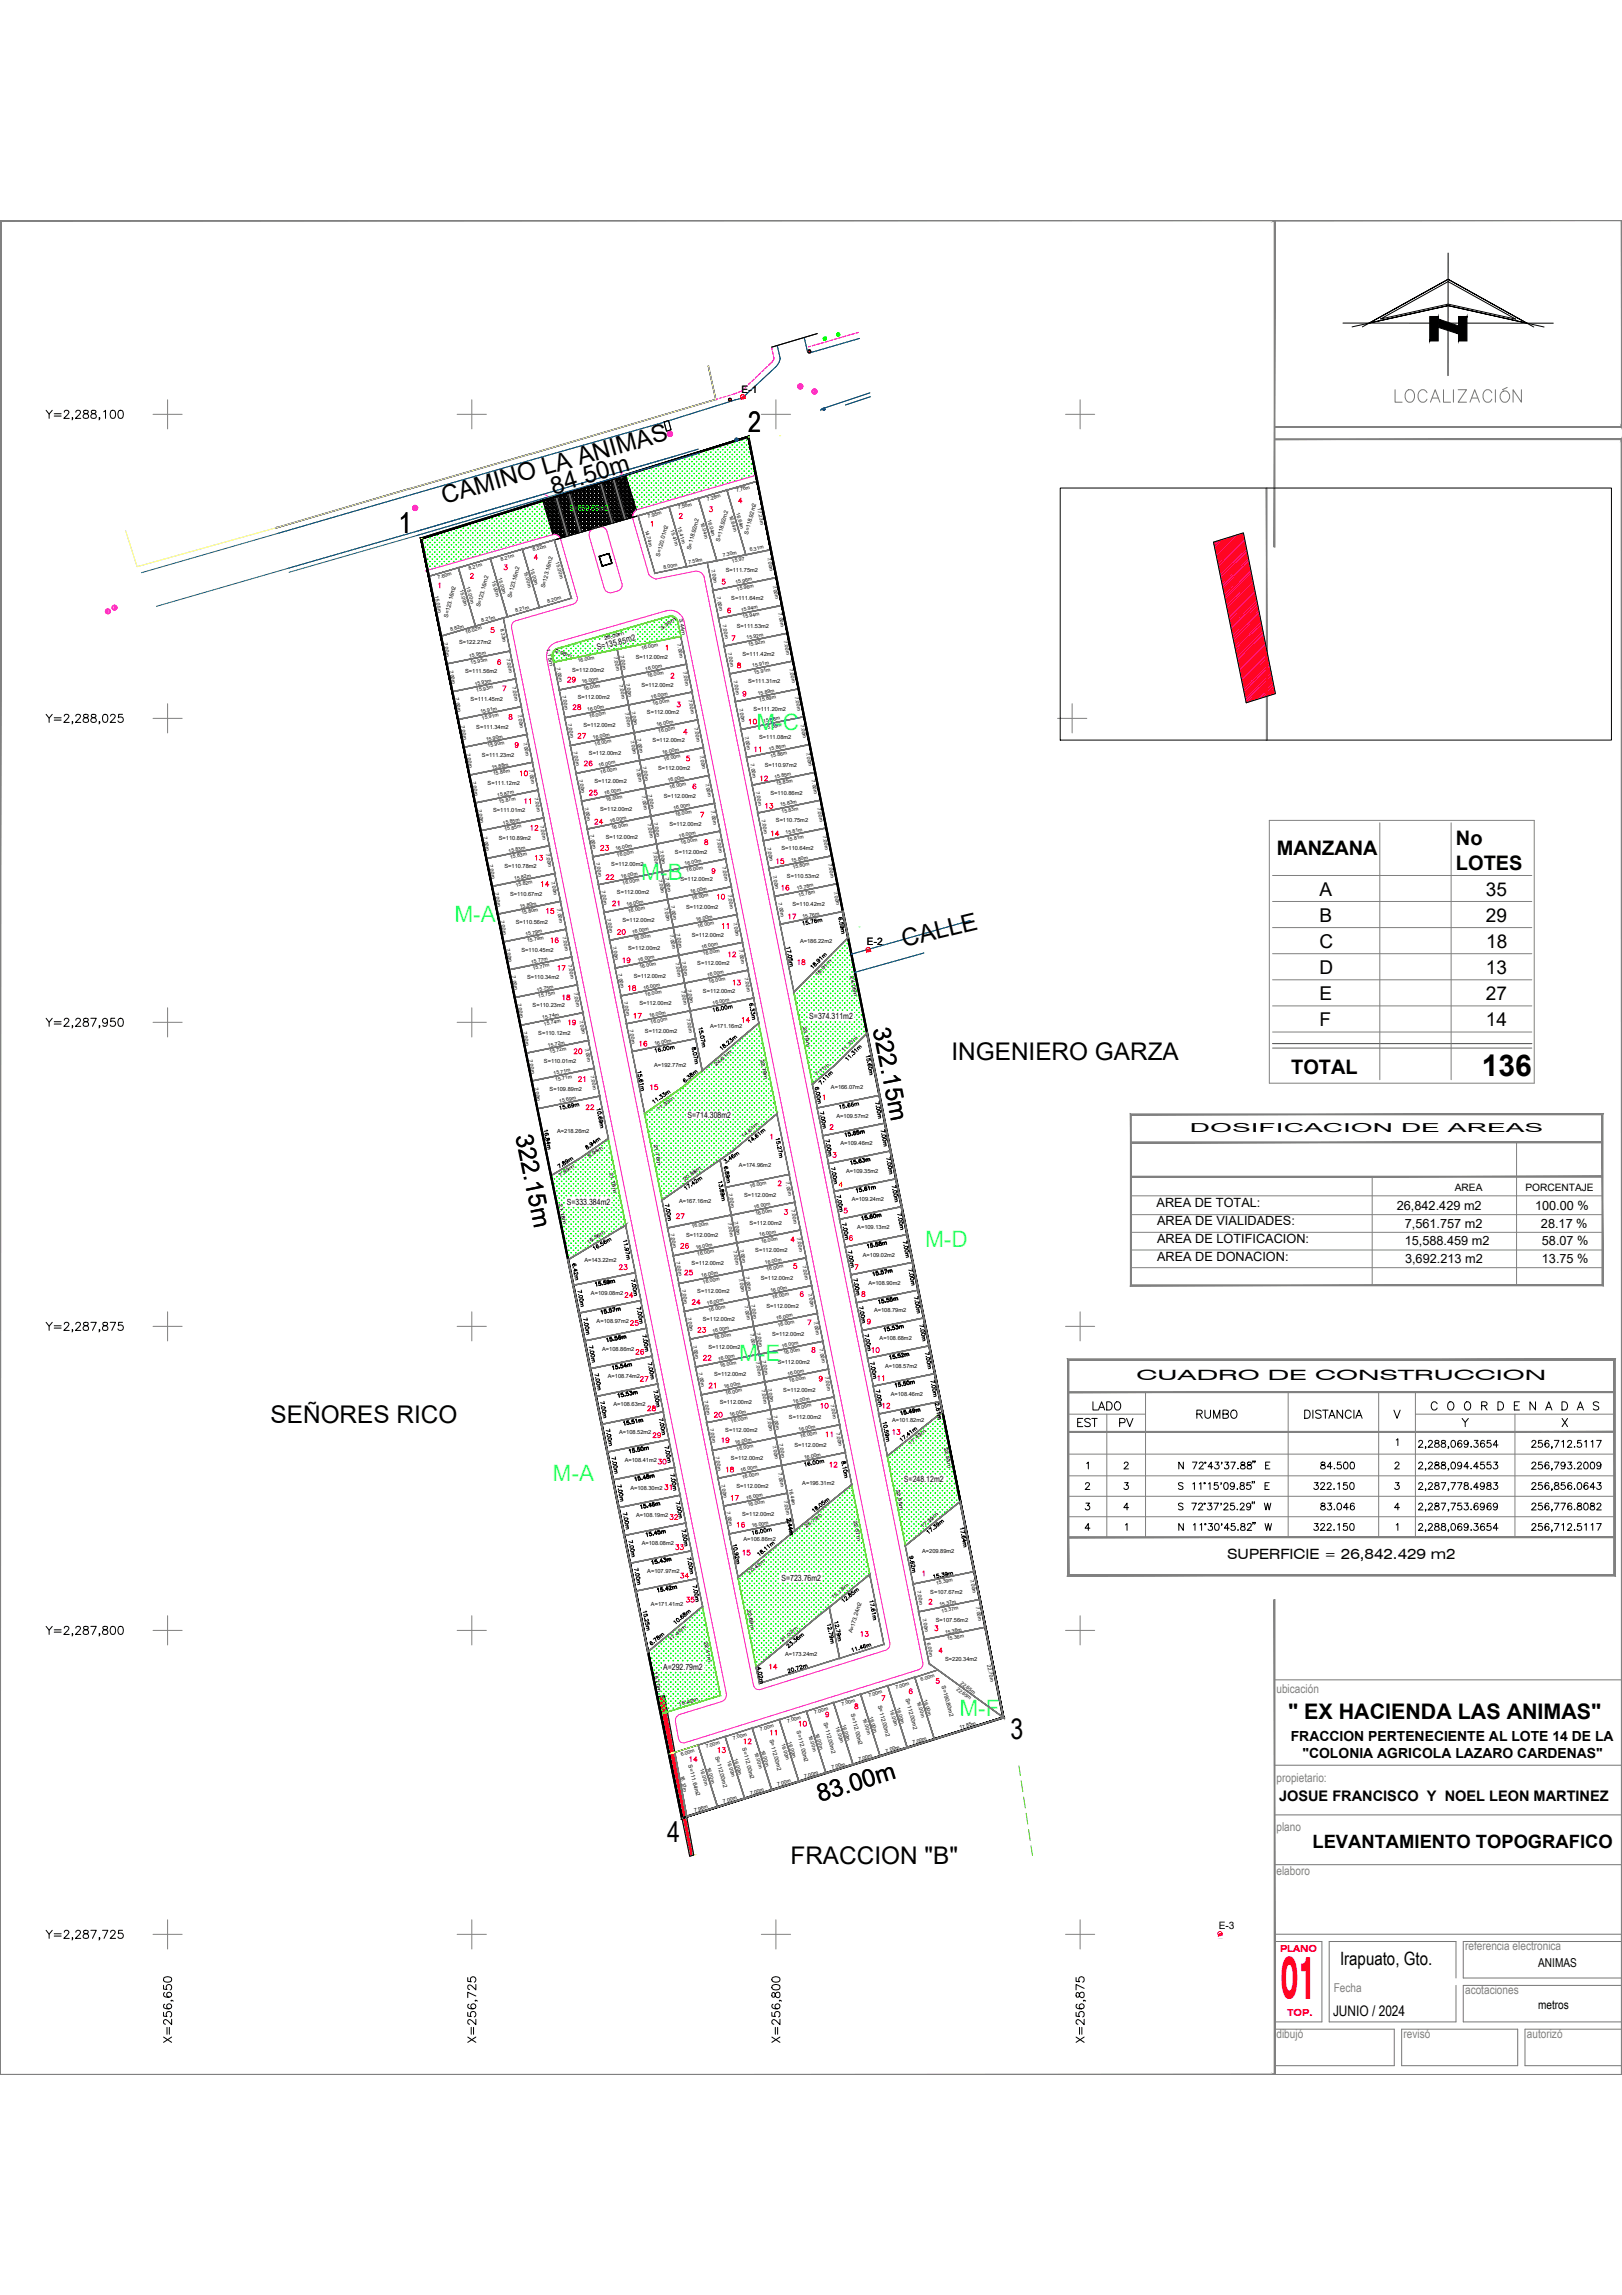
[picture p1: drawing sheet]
<svg xmlns="http://www.w3.org/2000/svg" width="594mm" height="841mm" viewBox="0 0 594 841" stroke-linecap="round" stroke-linejoin="round" font-family="sans-serif">
<defs><g id="words">
<text font-size="21.8" fill="#f00" x="469.2" y="732.7">01</text>
<text font-size="11" x="542.8" y="394.3">136</text>
<g font-size="10.4">
<text x="274" y="158.4">2</text>
<text x="146.1" y="195.4">1</text>
<text x="370.1" y="637.1">3</text>
<text x="244.3" y="675.1">4</text>
</g>
<text font-size="9.3" fill="#767676" x="509.8" y="148.5">LOCALIZACIÓN</text>
<g font-size="8.9">
<text x="162.7" y="184.6" transform="rotate(-16 162.7 184.6)">CAMINO LA ANIMAS</text>
<text x="202.7" y="181.2" transform="rotate(-17 202.7 181.2)">84.50m</text>
<text x="331.1" y="347.2" transform="rotate(-14 331.1 347.2)">CALLE</text>
<text x="319.7" y="377" transform="rotate(79 319.7 377)">322.15m</text>
<text x="348.5" y="388.3">INGENIERO GARZA</text>
<text x="188.8" y="416.2" transform="rotate(78 188.8 416.2)">322.15m</text>
<text x="99.1" y="521.4">SEÑORES RICO</text>
<text x="300.2" y="660.3" transform="rotate(-17 300.2 660.3)">83.00m</text>
<text x="289.5" y="683.2">FRACCION &quot;B&quot;</text>
</g>
<g font-size="8.3" fill="#0ff">
<text x="277" y="267.7">M-C</text>
<text x="234.9" y="322.4">M-B</text>
<text x="166.4" y="338">M-A</text>
<text x="338.8" y="457">M-D</text>
<text x="270.7" y="498.9">M-E</text>
<text x="202.4" y="542.6">M-A</text>
<text x="351.4" y="628.7">M-F</text>
</g>
<text font-size="7.9" x="471.8" y="629.9">&quot; EX HACIENDA LAS ANIMAS&quot;</text>
<g font-size="7.3">
<text x="533.3" y="309.5">No</text>
<text x="467.6" y="313.2">MANZANA</text>
<text x="533.3" y="318.7">LOTES</text>
<text x="472.9" y="393.6">TOTAL</text>
</g>
<g font-size="7.1">
<text x="15.5" y="155.2">Y=2,288,100</text>
<text x="15.5" y="377.8">Y=2,287,950</text>
<text x="15.5" y="489.3">Y=2,287,875</text>
<text x="15.5" y="600.8">Y=2,287,800</text>
<text x="15.5" y="712.3">Y=2,287,725</text>
<text x="64.2" y="749.7" transform="rotate(-90 64.2 749.7)">X=256,650</text>
<text x="175.7" y="749.7" transform="rotate(-90 175.7 749.7)">X=256,725</text>
<text x="287.2" y="749.7" transform="rotate(-90 287.2 749.7)">X=256,800</text>
<text x="398.6" y="749.7" transform="rotate(-90 398.6 749.7)">X=256,875</text>
</g>
<g font-size="7">
<text x="483.2" y="328.3">A</text>
<text x="544.2" y="328.3">35</text>
<text x="483.2" y="337.8">B</text>
<text x="544.2" y="337.8">29</text>
<text x="483.2" y="347.4">C</text>
<text x="544.4" y="347.4">18</text>
<text x="483.2" y="357">D</text>
<text x="544.2" y="357">13</text>
<text x="483.2" y="366.6">E</text>
<text x="544.2" y="366.6">27</text>
<text x="483.2" y="376.1">F</text>
<text x="544.2" y="376.1">14</text>
</g>
<g font-size="6.7">
<text x="480.7" y="677.1">LEVANTAMIENTO TOPOGRAFICO</text>
<text x="490.8" y="720">Irapuato, Gto.</text>
</g>
<g font-size="6.6">
<text x="15.5" y="266.3">Y=2,288,025</text>
<text x="437.1" y="521.1">RUMBO</text>
<text x="476.6" y="521.1">DISTANCIA</text>
</g>
<g font-size="6.2">
<text x="399" y="517.9">LADO</text>
<text x="522.8" y="517.9">C O O R D E N A D A S</text>
<text x="393.3" y="523.9">EST</text>
<text x="408.9" y="523.9">PV</text>
<text x="518.2" y="532">2,288,069.3654</text>
<text x="559.9" y="532">256,712.5117</text>
<text x="518.2" y="547.5">2,287,778.4983</text>
<text x="559.9" y="547.5">256,856.0643</text>
<text x="559.9" y="554.9">256,776.8082</text>
</g>
<g font-size="5.7">
<text x="482.6" y="539.4">84.500</text>
<text x="480.1" y="547.2">322.150</text>
<text x="482.6" y="554.6">83.046</text>
<text x="480.1" y="562">322.150</text>
</g>
<g font-size="5.3" fill="#f00">
<text x="216.6" y="303.4">24</text>
<text x="261.4" y="330.9">10</text>
<text x="226.8" y="354.2">19</text>
<text x="254.4" y="489.7">23</text>
</g>
<g font-size="5.3">
<text x="468.5" y="659.9">JOSUE FRANCISCO Y NOEL LEON MARTINEZ</text>
<text x="488.2" y="738.8">JUNIO / 2024</text>
</g>
<g font-size="5.2">
<text x="416.3" y="505.7">CUADRO DE CONSTRUCCION</text>
<text x="449.5" y="571.3">SUPERFICIE = 26,842.429 m2</text>
</g>
<g font-size="5.1">
<text x="472.8" y="638.1">FRACCION PERTENECIENTE AL LOTE 14 DE LA</text>
<text x="477.1" y="644.3">&quot;COLONIA AGRICOLA LAZARO CARDENAS&quot;</text>
</g>
<g font-size="4.9" fill="#f00">
<text x="206.7" y="251.2">29</text>
<text x="208.5" y="261.4">28</text>
<text x="273" y="266.7">10</text>
<text x="210.3" y="271.6">27</text>
<text x="212.7" y="281.9">26</text>
<text x="275.2" y="276.6">11</text>
<text x="189.4" y="285.4">10</text>
<text x="277.3" y="287.5">12</text>
<text x="214.5" y="292.5">25</text>
<text x="190.9" y="295.6">11</text>
<text x="279" y="297.4">13</text>
<text x="193.3" y="305.5">12</text>
<text x="281.5" y="307.6">14</text>
<text x="194.7" y="316.4">13</text>
<text x="218.7" y="312.9">23</text>
<text x="283.3" y="317.9">15</text>
<text x="220.8" y="323.5">22</text>
<text x="197.2" y="326">14</text>
<text x="285" y="327.4">16</text>
<text x="199" y="335.8">15</text>
<text x="223" y="333">21</text>
<text x="263.5" y="341.5">11</text>
<text x="287.5" y="338">17</text>
<text x="200.7" y="346.8">16</text>
<text x="224.7" y="343.6">20</text>
<text x="265.6" y="351.7">12</text>
<text x="203.2" y="357">17</text>
<text x="229" y="364.1">18</text>
<text x="267.4" y="362.3">13</text>
<text x="205" y="367.6">18</text>
<text x="207.1" y="376.8">19</text>
<text x="231.1" y="374.3">17</text>
<text x="208.8" y="387.3">20</text>
<text x="233.2" y="384.5">16</text>
<text x="210.6" y="397.6">21</text>
<text x="237.1" y="400.4">15</text>
<text x="246.6" y="447.7">27</text>
<text x="248" y="458.6">26</text>
<text x="225.4" y="466.4">23</text>
<text x="249.4" y="468.5">25</text>
<text x="252.2" y="479.4">24</text>
<text x="256.5" y="499.5">22</text>
<text x="258.6" y="509.8">21</text>
<text x="260.3" y="520.7">20</text>
<text x="299.5" y="517.2">10</text>
<text x="301.3" y="527.8">11</text>
<text x="263.2" y="529.9">19</text>
<text x="264.9" y="540.8">18</text>
<text x="266.7" y="551">17</text>
<text x="268.8" y="560.9">16</text>
<text x="314" y="600.8">13</text>
<text x="280.5" y="612.8">14</text>
<text x="291.4" y="633.9">10</text>
<text x="271.3" y="640.3">12</text>
<text x="280.8" y="637.1">11</text>
<text x="251.5" y="646.6">14</text>
<text x="261.8" y="643.5">13</text>
</g>
<g font-size="4.9">
<text x="291" y="354.9">18</text>
<text x="270.6" y="375.7">14</text>
<text x="213.4" y="407.8">22</text>
<text x="227.5" y="476.6">24</text>
<text x="229.7" y="486.8">25</text>
<text x="231.8" y="497.4">26</text>
<text x="318.2" y="496.7">10</text>
<text x="233.2" y="507.3">27</text>
<text x="320.3" y="507.3">11</text>
<text x="236" y="518.2">28</text>
<text x="322.1" y="517.2">12</text>
<text x="326" y="527">13</text>
<text x="237.8" y="528.1">29</text>
<text x="239.9" y="537.6">30</text>
<text x="302.7" y="538.7">12</text>
<text x="242.4" y="547.2">31</text>
<text x="244.1" y="558.1">32</text>
<text x="246.2" y="569">33</text>
<text x="270.9" y="571.1">15</text>
<text x="248" y="579.6">34</text>
<text x="250.1" y="588.4">35</text>
</g>
<g font-size="4.7">
<text x="423.6" y="442.4">AREA DE TOTAL:</text>
<text x="511.6" y="443.5">26,842.429 m2</text>
<text x="562.2" y="443.3">100.00 %</text>
<text x="423.8" y="449">AREA DE VIALIDADES:</text>
<text x="564.4" y="449.9">28.17 %</text>
<text x="423.8" y="455.5">AREA DE LOTIFICACION:</text>
<text x="514.5" y="450">7,561.757 m2</text>
<text x="423.8" y="461.9">AREA DE DONACION:</text>
<text x="514.5" y="456.3">15,588.459 m2</text>
<text x="564.7" y="456.4">58.07 %</text>
<text x="514.6" y="462.7">3,692.213 m2</text>
<text x="564.7" y="462.9">13.75 %</text>
</g>
<g font-size="4.5">
<text x="435.8" y="414.8">DOSIFICACION DE AREAS</text>
<text x="563.4" y="721">ANIMAS</text>
<text x="563.3" y="736.1">metros</text>
</g>
<g font-size="4.5" fill="#808080">
<text x="467.5" y="620.6">ubicación</text>
<text x="467.5" y="653">propietario:</text>
<text x="467.5" y="671">plano</text>
<text x="467.5" y="687.2">elaboro</text>
<text x="536.6" y="714.7">referencia electronica</text>
<text x="488.5" y="729.8">Fecha</text>
<text x="536.6" y="730.7">acotaciones</text>
<text x="467.5" y="746.8">dibujó</text>
<text x="514.1" y="746.8">revisó</text>
<text x="559.2" y="746.8">autorizó</text>
</g>
<g font-size="3.7">
<text x="271.6" y="143.9">E-1</text>
<text x="317.5" y="346.5">E-2</text>
<text x="532.8" y="436.5">AREA</text>
<text x="558.7" y="436.6">PORCENTAJE</text>
<text x="446.4" y="707.1">E-3</text>
</g>
<g font-size="3.6" fill="#f00">
<text x="468.8" y="715.2">PLANO</text>
<text x="471.6" y="738.7">TOP.</text>
</g>
<text font-size="3.1" fill="#0f0" x="208.4" y="187.4">S=869.69m2</text>
<g font-size="3.1">
<text x="218.9" y="238.4" transform="rotate(-15 218.9 238.4)">S=135.85m2</text>
<text x="296.4" y="373.2">S=374.311m2</text>
<text x="251.8" y="409.7">S=714.308m2</text>
<text x="207.6" y="441.4">S=333.384m2</text>
<text x="331.1" y="543">S=248.12m2</text>
<text x="286.2" y="579.4">S=723.76m2</text>
<text x="242.9" y="612">A=292.79m2</text>
</g>
<g font-size="2.1">
<text x="274" y="196.1" transform="rotate(-75 274 196.1)">S=118.92m2</text>
<text x="253" y="201.7" transform="rotate(-75 253 201.7)">S=118.92m2</text>
<text x="263.7" y="198.7" transform="rotate(-75 263.7 198.7)">S=118.92m2</text>
<text x="241.7" y="204" transform="rotate(-75 241.7 204)">S=120.01m2</text>
<text x="265.8" y="209.7">S=111.75m2</text>
<text x="199.5" y="215.6" transform="rotate(-75 199.5 215.6)">S=123.16m2</text>
<text x="187.3" y="219.2" transform="rotate(-75 187.3 219.2)">S=123.16m2</text>
<text x="267.8" y="219.9">S=111.64m2</text>
<text x="164" y="226.4" transform="rotate(-75 164 226.4)">S=123.16m2</text>
<text x="175.9" y="222.6" transform="rotate(-75 175.9 222.6)">S=123.16m2</text>
<text x="269.9" y="230.1">S=111.53m2</text>
<text x="168.1" y="236.1">S=122.27m2</text>
<text x="232.8" y="241.4">S=112.00m2</text>
<text x="271.9" y="240.2">S=111.42m2</text>
<text x="170.3" y="246.8">S=111.56m2</text>
<text x="209.5" y="246.1">S=112.00m2</text>
<text x="234.9" y="251.6">S=112.00m2</text>
<text x="274" y="250.4">S=111.31m2</text>
<text x="172.4" y="256.9">S=111.45m2</text>
<text x="211.6" y="256.3">S=112.00m2</text>
<text x="236.9" y="261.8">S=112.00m2</text>
<text x="276" y="260.6">S=111.20m2</text>
<text x="174.5" y="267.2">S=111.34m2</text>
<text x="213.7" y="266.5">S=112.00m2</text>
<text x="239" y="272">S=112.00m2</text>
<text x="278" y="270.8">S=111.08m2</text>
<text x="176.5" y="277.4">S=111.23m2</text>
<text x="215.7" y="276.7">S=112.00m2</text>
<text x="280.1" y="281">S=110.97m2</text>
<text x="178.6" y="287.6">S=111.12m2</text>
<text x="217.8" y="286.9">S=112.00m2</text>
<text x="241" y="282.2">S=112.00m2</text>
<text x="243.1" y="292.4">S=112.00m2</text>
<text x="282.2" y="291.2">S=110.86m2</text>
<text x="180.6" y="297.7">S=111.01m2</text>
<text x="219.8" y="297.1">S=112.00m2</text>
<text x="245.2" y="302.6">S=112.00m2</text>
<text x="284.2" y="301.4">S=110.75m2</text>
<text x="182.7" y="307.9">S=110.89m2</text>
<text x="221.9" y="307.3">S=112.00m2</text>
<text x="286.2" y="311.6">S=110.64m2</text>
<text x="223.9" y="317.5">S=112.00m2</text>
<text x="247.2" y="312.8">S=112.00m2</text>
<text x="184.8" y="318.1">S=110.78m2</text>
<text x="249.3" y="323">S=112.00m2</text>
<text x="288.2" y="321.8">S=110.53m2</text>
<text x="186.8" y="328.3">S=110.67m2</text>
<text x="226" y="327.6">S=112.00m2</text>
<text x="251.3" y="333.1">S=112.00m2</text>
<text x="290.3" y="332">S=110.42m2</text>
<text x="188.9" y="338.5">S=110.56m2</text>
<text x="228" y="337.8">S=112.00m2</text>
<text x="253.4" y="343.4">S=112.00m2</text>
<text x="293" y="345.7">A=186.22m2</text>
<text x="191" y="348.7">S=110.45m2</text>
<text x="230.1" y="348.1">S=112.00m2</text>
<text x="255.4" y="353.6">S=112.00m2</text>
<text x="193" y="358.9">S=110.34m2</text>
<text x="232.1" y="358.3">S=112.00m2</text>
<text x="257.5" y="363.8">S=112.00m2</text>
<text x="195.1" y="369.1">S=110.23m2</text>
<text x="234.2" y="368.5">S=112.00m2</text>
<text x="260.1" y="376.6">A=171.16m2</text>
<text x="197.1" y="379.3">S=110.12m2</text>
<text x="236.2" y="378.6">S=112.00m2</text>
<text x="199.2" y="389.5">S=110.01m2</text>
<text x="239.6" y="391">A=192.77m2</text>
<text x="201.3" y="399.7">S=109.89m2</text>
<text x="304.3" y="399.2">A=166.07m2</text>
<text x="306.4" y="409.6">A=109.57m2</text>
<text x="204" y="415.2">A=218.26m2</text>
<text x="307.8" y="419.7">A=109.46m2</text>
<text x="270.6" y="427.7">A=174.96m2</text>
<text x="309.9" y="429.9">A=109.35m2</text>
<text x="248.7" y="440.8">A=167.16m2</text>
<text x="272.5" y="438.6">S=112.00m2</text>
<text x="312" y="440.1">A=109.24m2</text>
<text x="274.6" y="448.8">S=112.00m2</text>
<text x="251.3" y="453.5">S=112.00m2</text>
<text x="314" y="450.3">A=109.13m2</text>
<text x="276.6" y="459">S=112.00m2</text>
<text x="316" y="460.5">A=109.02m2</text>
<text x="214" y="462.4">A=143.22m2</text>
<text x="253.3" y="463.7">S=112.00m2</text>
<text x="255.4" y="473.9">S=112.00m2</text>
<text x="278.7" y="469.2">S=112.00m2</text>
<text x="318.1" y="470.7">A=108.90m2</text>
<text x="216.5" y="474.5">A=109.08m2</text>
<text x="280.8" y="479.4">S=112.00m2</text>
<text x="218.5" y="484.7">A=108.97m2</text>
<text x="257.4" y="484">S=112.00m2</text>
<text x="320.1" y="480.9">A=108.79m2</text>
<text x="282.8" y="489.5">S=112.00m2</text>
<text x="322.2" y="491.1">A=108.68m2</text>
<text x="220.6" y="494.9">A=108.86m2</text>
<text x="259.5" y="494.2">S=112.00m2</text>
<text x="284.9" y="499.7">S=112.00m2</text>
<text x="324.2" y="501.3">A=108.57m2</text>
<text x="222.6" y="505.1">A=108.74m2</text>
<text x="261.5" y="504.4">S=112.00m2</text>
<text x="286.9" y="509.9">S=112.00m2</text>
<text x="224.7" y="515.3">A=108.63m2</text>
<text x="263.6" y="514.6">S=112.00m2</text>
<text x="326.2" y="511.5">A=108.46m2</text>
<text x="289" y="520.1">S=112.00m2</text>
<text x="326.7" y="521.1">A=101.82m2</text>
<text x="226.8" y="525.5">A=108.52m2</text>
<text x="265.6" y="524.8">S=112.00m2</text>
<text x="291" y="530.3">S=112.00m2</text>
<text x="228.8" y="535.7">A=108.41m2</text>
<text x="267.7" y="535">S=112.00m2</text>
<text x="230.9" y="545.9">A=108.30m2</text>
<text x="269.7" y="545.2">S=112.00m2</text>
<text x="293.8" y="544.4">A=196.31m2</text>
<text x="233" y="556">A=108.19m2</text>
<text x="271.8" y="555.4">S=112.00m2</text>
<text x="235" y="566.2">A=108.08m2</text>
<text x="272.3" y="564.7">A=106.86m2</text>
<text x="337.7" y="569">A=209.89m2</text>
<text x="237.1" y="576.4">A=107.97m2</text>
<text x="340.7" y="584">S=107.67m2</text>
<text x="238.4" y="588.6">A=171.41m2</text>
<text x="312.2" y="598.6" transform="rotate(-73 312.2 598.6)">A=173.24m2</text>
<text x="342.8" y="594.2">S=107.56m2</text>
<text x="287.6" y="606.9">A=173.24m2</text>
<text x="346.2" y="608.9">S=220.34m2</text>
<text x="344.8" y="617.8" transform="rotate(75 344.8 617.8)">S=190.80m2</text>
<text x="331.6" y="622.5" transform="rotate(75 331.6 622.5)">S=112.00m2</text>
<text x="311.6" y="628.2" transform="rotate(75 311.6 628.2)">S=112.00m2</text>
<text x="321.5" y="625.1" transform="rotate(75 321.5 625.1)">S=112.00m2</text>
<text x="291.7" y="634.4" transform="rotate(75 291.7 634.4)">S=112.00m2</text>
<text x="301.6" y="631.3" transform="rotate(75 301.6 631.3)">S=112.00m2</text>
<text x="271.9" y="640.7" transform="rotate(75 271.9 640.7)">S=112.00m2</text>
<text x="281.8" y="637.5" transform="rotate(75 281.8 637.5)">S=112.00m2</text>
<text x="252.1" y="646.8" transform="rotate(75 252.1 646.8)">S=111.64m2</text>
<text x="262" y="643.7" transform="rotate(75 262 643.7)">S=112.00m2</text>
</g>
<g font-size="1.9">
<text x="259.1" y="183.6" transform="rotate(-16 259.1 183.6)">7.28m</text>
<text x="269.8" y="180.5" transform="rotate(-16 269.8 180.5)">7.76m</text>
<text x="237.4" y="189.9" transform="rotate(-16 237.4 189.9)">7.95m</text>
<text x="248.5" y="186.6" transform="rotate(-16 248.5 186.6)">7.56m</text>
<text x="256.5" y="191.5" transform="rotate(74 256.5 191.5)">16.04m</text>
<text x="259.1" y="190.6" transform="rotate(74 259.1 190.6)">16.04m</text>
<text x="267.1" y="189" transform="rotate(74 267.1 189)">16.64m</text>
<text x="269.6" y="188" transform="rotate(74 269.6 188)">16.64m</text>
<text x="277.4" y="186.2" transform="rotate(79 277.4 186.2)">17.23m</text>
<text x="236.2" y="194.5" transform="rotate(74 236.2 194.5)">14.74m</text>
<text x="245.6" y="194.2" transform="rotate(74 245.6 194.2)">15.41m</text>
<text x="248.2" y="193.3" transform="rotate(74 248.2 193.3)">15.41m</text>
<text x="195.2" y="202" transform="rotate(-16 195.2 202)">8.22m</text>
<text x="274.7" y="202" transform="rotate(-11 274.7 202)">6.31m</text>
<text x="171.8" y="208.9" transform="rotate(-16 171.8 208.9)">8.21m</text>
<text x="183.5" y="205.5" transform="rotate(-16 183.5 205.5)">8.21m</text>
<text x="191.8" y="209.5" transform="rotate(74 191.8 209.5)">15.00m</text>
<text x="194.2" y="208.5" transform="rotate(74 194.2 208.5)">15.00m</text>
<text x="203.5" y="206.1" transform="rotate(74 203.5 206.1)">15.00m</text>
<text x="243.1" y="208.6" transform="rotate(-11 243.1 208.6)">8.00m</text>
<text x="252.3" y="206.6" transform="rotate(-12 252.3 206.6)">7.59m</text>
<text x="260.5" y="208.7" transform="rotate(78 260.5 208.7)">7.00m</text>
<text x="264.8" y="204" transform="rotate(-11 264.8 204)">7.30m</text>
<text x="268.2" y="206.2" transform="rotate(-11 268.2 206.2)">15.97</text>
<text x="281.1" y="204.4" transform="rotate(79 281.1 204.4)">7.00m</text>
<text x="160.5" y="212.1" transform="rotate(-16 160.5 212.1)">7.60m</text>
<text x="170.8" y="215.3" transform="rotate(74 170.8 215.3)">15.00m</text>
<text x="180.1" y="212.9" transform="rotate(74 180.1 212.9)">15.00m</text>
<text x="182.5" y="211.9" transform="rotate(74 182.5 211.9)">15.00m</text>
<text x="269.5" y="214" transform="rotate(-11 269.5 214)">15.96m</text>
<text x="283" y="214.6" transform="rotate(79 283 214.6)">7.00m</text>
<text x="159.3" y="218.5" transform="rotate(79 159.3 218.5)">15.05m</text>
<text x="168.4" y="216.3" transform="rotate(74 168.4 216.3)">15.00m</text>
<text x="200.7" y="221.1" transform="rotate(-16 200.7 221.1)">8.20m</text>
<text x="262.5" y="218.9" transform="rotate(79 262.5 218.9)">7.00m</text>
<text x="270" y="216.4" transform="rotate(-11 270 216.4)">15.96m</text>
<text x="188.9" y="224.4" transform="rotate(-16 188.9 224.4)">8.21m</text>
<text x="248.7" y="226.7" transform="rotate(79 248.7 226.7)">3.44m</text>
<text x="271.5" y="224.1" transform="rotate(-12 271.5 224.1)">15.94m</text>
<text x="272.1" y="226.6" transform="rotate(-11 272.1 226.6)">15.94m</text>
<text x="285.1" y="224.8" transform="rotate(79 285.1 224.8)">7.00m</text>
<text x="165.1" y="231.4" transform="rotate(-16 165.1 231.4)">8.82m</text>
<text x="170.6" y="232.3" transform="rotate(-16 170.6 232.3)">16.02m</text>
<text x="176.5" y="228" transform="rotate(-16 176.5 228)">8.21m</text>
<text x="183.3" y="230.4" transform="rotate(79 183.3 230.4)">8.33m</text>
<text x="242.5" y="230.9" transform="rotate(-35 242.5 230.9)">3.30m</text>
<text x="264.6" y="229.1" transform="rotate(78 264.6 229.1)">7.00m</text>
<text x="162.5" y="235.6" transform="rotate(79 162.5 235.6)">7.00m</text>
<text x="200.2" y="238" transform="rotate(78 200.2 238)">1.15m</text>
<text x="203.2" y="239" transform="rotate(19 203.2 239)">2.98m</text>
<text x="221.5" y="234.7" transform="rotate(-16 221.5 234.7)">28.09m</text>
<text x="235" y="238" transform="rotate(-11 235 238)">16.00m</text>
<text x="248.1" y="236.2" transform="rotate(79 248.1 236.2)">7.00m</text>
<text x="266.6" y="239.3" transform="rotate(79 266.6 239.3)">7.00m</text>
<text x="273.6" y="234.3" transform="rotate(-11 273.6 234.3)">15.92m</text>
<text x="274.2" y="236.8" transform="rotate(-11 274.2 236.8)">15.92m</text>
<text x="287.1" y="235" transform="rotate(79 287.1 235)">7.00m</text>
<text x="164.6" y="245.7" transform="rotate(78 164.6 245.7)">7.00m</text>
<text x="172" y="241.1" transform="rotate(-11 172 241.1)">15.95m</text>
<text x="172.5" y="243.4" transform="rotate(-11 172.5 243.4)">15.95m</text>
<text x="185.5" y="241.5" transform="rotate(79 185.5 241.5)">7.00m</text>
<text x="203.8" y="245" transform="rotate(79 203.8 245)">7.00m</text>
<text x="211.8" y="242.7" transform="rotate(-11 211.8 242.7)">16.00m</text>
<text x="224.8" y="240.9" transform="rotate(79 224.8 240.9)">7.00m</text>
<text x="227.2" y="240.4" transform="rotate(79 227.2 240.4)">7.00m</text>
<text x="236.5" y="245.8" transform="rotate(-11 236.5 245.8)">16.00m</text>
<text x="275.6" y="244.5" transform="rotate(-11 275.6 244.5)">15.91m</text>
<text x="289.1" y="245.2" transform="rotate(79 289.1 245.2)">7.00m</text>
<text x="174" y="251.3" transform="rotate(-11 174 251.3)">15.93m</text>
<text x="187.6" y="251.7" transform="rotate(79 187.6 251.7)">7.00m</text>
<text x="213.2" y="250.5" transform="rotate(-11 213.2 250.5)">16.00m</text>
<text x="226.8" y="251.1" transform="rotate(79 226.8 251.1)">7.00m</text>
<text x="229.2" y="250.6" transform="rotate(79 229.2 250.6)">7.00m</text>
<text x="237.1" y="248.2" transform="rotate(-11 237.1 248.2)">16.00m</text>
<text x="250.1" y="246.4" transform="rotate(78 250.1 246.4)">7.00m</text>
<text x="268.6" y="249.5" transform="rotate(78 268.6 249.5)">7.00m</text>
<text x="276.2" y="247" transform="rotate(-11 276.2 247)">15.91m</text>
<text x="166.7" y="255.9" transform="rotate(78 166.7 255.9)">7.00m</text>
<text x="174.6" y="253.6" transform="rotate(-11 174.6 253.6)">15.93m</text>
<text x="205.9" y="255.2" transform="rotate(79 205.9 255.2)">7.00m</text>
<text x="213.8" y="252.9" transform="rotate(-11 213.8 252.9)">16.00m</text>
<text x="238.5" y="256" transform="rotate(-11 238.5 256)">16.00m</text>
<text x="252.2" y="256.5" transform="rotate(79 252.2 256.5)">7.00m</text>
<text x="277.7" y="254.7" transform="rotate(-11 277.7 254.7)">15.89m</text>
<text x="278.2" y="257.2" transform="rotate(-11 278.2 257.2)">15.89m</text>
<text x="291.2" y="255.4" transform="rotate(79 291.2 255.4)">7.00m</text>
<text x="176.1" y="261.4" transform="rotate(-12 176.1 261.4)">15.91m</text>
<text x="176.7" y="263.8" transform="rotate(-11 176.7 263.8)">15.91m</text>
<text x="189.6" y="261.9" transform="rotate(79 189.6 261.9)">7.00m</text>
<text x="215.2" y="260.7" transform="rotate(-11 215.2 260.7)">16.00m</text>
<text x="215.9" y="263.1" transform="rotate(-11 215.9 263.1)">16.00m</text>
<text x="228.9" y="261.2" transform="rotate(79 228.9 261.2)">7.00m</text>
<text x="231.3" y="260.8" transform="rotate(79 231.3 260.8)">7.00m</text>
<text x="239.1" y="258.4" transform="rotate(-11 239.1 258.4)">16.00m</text>
<text x="270.7" y="259.7" transform="rotate(79 270.7 259.7)">7.00m</text>
<text x="168.7" y="266.1" transform="rotate(78 168.7 266.1)">7.00m</text>
<text x="207.9" y="265.4" transform="rotate(79 207.9 265.4)">7.00m</text>
<text x="240.6" y="266.2" transform="rotate(-11 240.6 266.2)">16.00m</text>
<text x="241.2" y="268.6" transform="rotate(-11 241.2 268.6)">16.00m</text>
<text x="254.3" y="266.7" transform="rotate(78 254.3 266.7)">7.00m</text>
<text x="272.8" y="269.9" transform="rotate(79 272.8 269.9)">7.00m</text>
<text x="279.7" y="265" transform="rotate(-11 279.7 265)">15.88m</text>
<text x="280.2" y="267.4" transform="rotate(-11 280.2 267.4)">15.88m</text>
<text x="293.2" y="265.6" transform="rotate(79 293.2 265.6)">7.00m</text>
<text x="178.1" y="271.6" transform="rotate(-11 178.1 271.6)">15.90m</text>
<text x="178.7" y="273.9" transform="rotate(-12 178.7 273.9)">15.90m</text>
<text x="191.7" y="272.1" transform="rotate(79 191.7 272.1)">7.00m</text>
<text x="210" y="275.6" transform="rotate(78 210 275.6)">7.00m</text>
<text x="217.3" y="270.9" transform="rotate(-11 217.3 270.9)">16.00m</text>
<text x="217.9" y="273.3" transform="rotate(-11 217.9 273.3)">16.00m</text>
<text x="230.9" y="271.4" transform="rotate(79 230.9 271.4)">7.00m</text>
<text x="233.3" y="271" transform="rotate(79 233.3 271)">7.00m</text>
<text x="281.7" y="275.2" transform="rotate(-11 281.7 275.2)">15.86m</text>
<text x="295.2" y="275.8" transform="rotate(79 295.2 275.8)">7.00m</text>
<text x="170.8" y="276.3" transform="rotate(78 170.8 276.3)">7.00m</text>
<text x="180.2" y="281.8" transform="rotate(-11 180.2 281.8)">15.88m</text>
<text x="219.3" y="281.1" transform="rotate(-11 219.3 281.1)">16.00m</text>
<text x="233" y="281.6" transform="rotate(79 233 281.6)">7.00m</text>
<text x="235.4" y="281.2" transform="rotate(79 235.4 281.2)">7.00m</text>
<text x="242.7" y="276.4" transform="rotate(-11 242.7 276.4)">16.00m</text>
<text x="243.2" y="278.8" transform="rotate(-11 243.2 278.8)">16.00m</text>
<text x="256.3" y="276.9" transform="rotate(79 256.3 276.9)">7.00m</text>
<text x="274.8" y="280.1" transform="rotate(79 274.8 280.1)">7.00m</text>
<text x="282.3" y="277.6" transform="rotate(-11 282.3 277.6)">15.86m</text>
<text x="172.9" y="286.5" transform="rotate(78 172.9 286.5)">7.00m</text>
<text x="180.8" y="284.1" transform="rotate(-11 180.8 284.1)">15.88m</text>
<text x="193.7" y="282.3" transform="rotate(79 193.7 282.3)">7.00m</text>
<text x="212" y="285.7" transform="rotate(79 212 285.7)">7.00m</text>
<text x="220" y="283.5" transform="rotate(-11 220 283.5)">16.00m</text>
<text x="244.7" y="286.6" transform="rotate(-11 244.7 286.6)">16.00m</text>
<text x="258.4" y="287.1" transform="rotate(78 258.4 287.1)">7.00m</text>
<text x="283.8" y="285.3" transform="rotate(-11 283.8 285.3)">15.85m</text>
<text x="284.4" y="287.8" transform="rotate(-11 284.4 287.8)">15.85m</text>
<text x="297.3" y="286" transform="rotate(79 297.3 286)">7.00m</text>
<text x="182.2" y="292" transform="rotate(-11 182.2 292)">15.87m</text>
<text x="195.8" y="292.5" transform="rotate(79 195.8 292.5)">7.00m</text>
<text x="221.4" y="291.2" transform="rotate(-11 221.4 291.2)">16.00m</text>
<text x="222" y="293.7" transform="rotate(-11 222 293.7)">16.00m</text>
<text x="235" y="291.8" transform="rotate(79 235 291.8)">7.00m</text>
<text x="237.4" y="291.4" transform="rotate(79 237.4 291.4)">7.00m</text>
<text x="245.3" y="289" transform="rotate(-11 245.3 289)">16.00m</text>
<text x="276.9" y="290.3" transform="rotate(79 276.9 290.3)">7.00m</text>
<text x="175" y="296.7" transform="rotate(78 175 296.7)">7.00m</text>
<text x="182.8" y="294.3" transform="rotate(-11 182.8 294.3)">15.87m</text>
<text x="214.1" y="295.9" transform="rotate(78 214.1 295.9)">7.00m</text>
<text x="246.8" y="296.7" transform="rotate(-11 246.8 296.7)">16.00m</text>
<text x="247.4" y="299.2" transform="rotate(-11 247.4 299.2)">16.00m</text>
<text x="260.4" y="297.3" transform="rotate(79 260.4 297.3)">7.00m</text>
<text x="285.8" y="295.5" transform="rotate(-11 285.8 295.5)">15.83m</text>
<text x="286.4" y="298" transform="rotate(-11 286.4 298)">15.83m</text>
<text x="299.3" y="296.2" transform="rotate(79 299.3 296.2)">7.00m</text>
<text x="184.3" y="302.2" transform="rotate(-11 184.3 302.2)">15.85m</text>
<text x="184.9" y="304.5" transform="rotate(-11 184.9 304.5)">15.85m</text>
<text x="197.8" y="302.7" transform="rotate(79 197.8 302.7)">7.00m</text>
<text x="223.4" y="301.4" transform="rotate(-11 223.4 301.4)">16.00m</text>
<text x="224.1" y="303.9" transform="rotate(-11 224.1 303.9)">16.00m</text>
<text x="237.1" y="302" transform="rotate(78 237.1 302)">7.00m</text>
<text x="239.5" y="301.5" transform="rotate(79 239.5 301.5)">7.00m</text>
<text x="278.9" y="300.5" transform="rotate(79 278.9 300.5)">7.00m</text>
<text x="287.9" y="305.7" transform="rotate(-11 287.9 305.7)">15.81m</text>
<text x="177" y="306.9" transform="rotate(78 177 306.9)">7.00m</text>
<text x="216.2" y="306.1" transform="rotate(79 216.2 306.1)">7.00m</text>
<text x="225.5" y="311.6" transform="rotate(-11 225.5 311.6)">16.00m</text>
<text x="241.6" y="311.7" transform="rotate(79 241.6 311.7)">7.00m</text>
<text x="248.8" y="306.9" transform="rotate(-11 248.8 306.9)">16.00m</text>
<text x="249.4" y="309.4" transform="rotate(-11 249.4 309.4)">16.00m</text>
<text x="262.4" y="307.5" transform="rotate(78 262.4 307.5)">7.00m</text>
<text x="281" y="310.7" transform="rotate(79 281 310.7)">7.00m</text>
<text x="288.4" y="308.2" transform="rotate(-11 288.4 308.2)">15.81m</text>
<text x="301.3" y="306.4" transform="rotate(79 301.3 306.4)">7.00m</text>
<text x="179.1" y="317.1" transform="rotate(78 179.1 317.1)">7.00m</text>
<text x="186.4" y="312.4" transform="rotate(-11 186.4 312.4)">15.83m</text>
<text x="187" y="314.7" transform="rotate(-11 187 314.7)">15.83m</text>
<text x="199.9" y="312.9" transform="rotate(79 199.9 312.9)">7.00m</text>
<text x="218.2" y="316.3" transform="rotate(78 218.2 316.3)">7.00m</text>
<text x="226.1" y="314.1" transform="rotate(-11 226.1 314.1)">16.00m</text>
<text x="239.1" y="312.2" transform="rotate(79 239.1 312.2)">7.00m</text>
<text x="250.9" y="317.1" transform="rotate(-11 250.9 317.1)">16.00m</text>
<text x="264.5" y="317.7" transform="rotate(79 264.5 317.7)">7.00m</text>
<text x="289.9" y="315.9" transform="rotate(-11 289.9 315.9)">15.80m</text>
<text x="303.4" y="316.6" transform="rotate(79 303.4 316.6)">7.00m</text>
<text x="188.5" y="322.6" transform="rotate(-11 188.5 322.6)">15.82m</text>
<text x="201.9" y="323.1" transform="rotate(79 201.9 323.1)">7.00m</text>
<text x="227.5" y="321.8" transform="rotate(-11 227.5 321.8)">16.00m</text>
<text x="241.2" y="322.4" transform="rotate(78 241.2 322.4)">7.00m</text>
<text x="243.6" y="321.9" transform="rotate(79 243.6 321.9)">7.00m</text>
<text x="251.5" y="319.6" transform="rotate(-11 251.5 319.6)">16.00m</text>
<text x="283" y="320.9" transform="rotate(79 283 320.9)">7.00m</text>
<text x="290.4" y="318.4" transform="rotate(-11 290.4 318.4)">15.80m</text>
<text x="181.2" y="327.3" transform="rotate(78 181.2 327.3)">7.00m</text>
<text x="189" y="324.9" transform="rotate(-11 189 324.9)">15.82m</text>
<text x="220.3" y="326.5" transform="rotate(79 220.3 326.5)">7.00m</text>
<text x="228.2" y="324.3" transform="rotate(-11 228.2 324.3)">16.00m</text>
<text x="252.9" y="327.3" transform="rotate(-11 252.9 327.3)">16.00m</text>
<text x="253.5" y="329.8" transform="rotate(-11 253.5 329.8)">16.00m</text>
<text x="266.5" y="327.9" transform="rotate(79 266.5 327.9)">7.00m</text>
<text x="291.9" y="326.1" transform="rotate(-11 291.9 326.1)">15.78m</text>
<text x="292.5" y="328.6" transform="rotate(-11 292.5 328.6)">15.78m</text>
<text x="305.4" y="326.8" transform="rotate(79 305.4 326.8)">7.00m</text>
<text x="190.5" y="332.8" transform="rotate(-11 190.5 332.8)">15.80m</text>
<text x="191.1" y="335.1" transform="rotate(-11 191.1 335.1)">15.80m</text>
<text x="204" y="333.3" transform="rotate(79 204 333.3)">7.00m</text>
<text x="229.6" y="332" transform="rotate(-11 229.6 332)">16.00m</text>
<text x="230.2" y="334.5" transform="rotate(-11 230.2 334.5)">16.00m</text>
<text x="243.2" y="332.6" transform="rotate(79 243.2 332.6)">7.00m</text>
<text x="245.7" y="332.1" transform="rotate(79 245.7 332.1)">7.00m</text>
<text x="285.1" y="331.1" transform="rotate(79 285.1 331.1)">7.00m</text>
<text x="183.3" y="337.5" transform="rotate(78 183.3 337.5)">7.00m</text>
<text x="222.3" y="336.7" transform="rotate(78 222.3 336.7)">7.00m</text>
<text x="255" y="337.6" transform="rotate(-11 255 337.6)">16.00m</text>
<text x="255.6" y="340" transform="rotate(-11 255.6 340)">16.00m</text>
<text x="268.6" y="338.1" transform="rotate(79 268.6 338.1)">7.00m</text>
<text x="294" y="336.6" transform="rotate(-11 294 336.6)">15.76m</text>
<text x="185.3" y="347.6" transform="rotate(78 185.3 347.6)">7.00m</text>
<text x="192.6" y="343" transform="rotate(-11 192.6 343)">15.79m</text>
<text x="193.2" y="345.3" transform="rotate(-11 193.2 345.3)">15.79m</text>
<text x="206" y="343.4" transform="rotate(79 206 343.4)">7.00m</text>
<text x="224.4" y="346.9" transform="rotate(79 224.4 346.9)">7.00m</text>
<text x="231.6" y="342.2" transform="rotate(-12 231.6 342.2)">16.00m</text>
<text x="232.3" y="344.6" transform="rotate(-11 232.3 344.6)">16.00m</text>
<text x="245.3" y="342.8" transform="rotate(78 245.3 342.8)">7.00m</text>
<text x="247.7" y="342.3" transform="rotate(79 247.7 342.3)">7.00m</text>
<text x="257" y="347.7" transform="rotate(-12 257 347.7)">16.00m</text>
<text x="194.6" y="353.2" transform="rotate(-11 194.6 353.2)">15.77m</text>
<text x="208.1" y="353.6" transform="rotate(78 208.1 353.6)">7.00m</text>
<text x="233.7" y="352.4" transform="rotate(-11 233.7 352.4)">16.00m</text>
<text x="247.4" y="353" transform="rotate(79 247.4 353)">7.00m</text>
<text x="249.8" y="352.5" transform="rotate(79 249.8 352.5)">7.00m</text>
<text x="257.6" y="350.1" transform="rotate(-11 257.6 350.1)">16.00m</text>
<text x="270.6" y="348.3" transform="rotate(79 270.6 348.3)">7.00m</text>
<text x="187.4" y="357.8" transform="rotate(78 187.4 357.8)">7.00m</text>
<text x="195.2" y="355.5" transform="rotate(-11 195.2 355.5)">15.77m</text>
<text x="226.4" y="357.1" transform="rotate(79 226.4 357.1)">7.00m</text>
<text x="234.3" y="354.8" transform="rotate(-11 234.3 354.8)">16.00m</text>
<text x="259.1" y="357.9" transform="rotate(-11 259.1 357.9)">16.00m</text>
<text x="272.7" y="358.5" transform="rotate(79 272.7 358.5)">7.00m</text>
<text x="299.4" y="357.7" transform="rotate(-45 299.4 357.7)">18.91m</text>
<text x="311.4" y="357.8" transform="rotate(79 311.4 357.8)">24.05m</text>
<text x="196.7" y="363.4" transform="rotate(-11 196.7 363.4)">15.75m</text>
<text x="197.3" y="365.7" transform="rotate(-11 197.3 365.7)">15.75m</text>
<text x="210.1" y="363.8" transform="rotate(79 210.1 363.8)">7.00m</text>
<text x="235.8" y="362.6" transform="rotate(-11 235.8 362.6)">16.00m</text>
<text x="236.3" y="365" transform="rotate(-11 236.3 365)">16.00m</text>
<text x="249.4" y="363.2" transform="rotate(78 249.4 363.2)">7.00m</text>
<text x="251.8" y="362.7" transform="rotate(79 251.8 362.7)">7.00m</text>
<text x="259.7" y="360.3" transform="rotate(-11 259.7 360.3)">16.00m</text>
<text x="189.5" y="368" transform="rotate(78 189.5 368)">7.00m</text>
<text x="228.5" y="367.3" transform="rotate(79 228.5 367.3)">7.00m</text>
<text x="261.1" y="368.1" transform="rotate(-11 261.1 368.1)">16.00m</text>
<text x="198.8" y="373.5" transform="rotate(-11 198.8 373.5)">15.74m</text>
<text x="199.3" y="375.9" transform="rotate(-11 199.3 375.9)">15.74m</text>
<text x="212.2" y="374" transform="rotate(78 212.2 374)">7.00m</text>
<text x="230.5" y="377.5" transform="rotate(79 230.5 377.5)">7.00m</text>
<text x="237.8" y="372.8" transform="rotate(-11 237.8 372.8)">16.00m</text>
<text x="238.4" y="375.2" transform="rotate(-11 238.4 375.2)">16.00m</text>
<text x="251.5" y="373.4" transform="rotate(79 251.5 373.4)">7.00m</text>
<text x="294" y="376.2" transform="rotate(79 294 376.2)">23.19m</text>
<text x="191.6" y="378.2" transform="rotate(78 191.6 378.2)">7.00m</text>
<text x="200.8" y="383.7" transform="rotate(-11 200.8 383.7)">15.72m</text>
<text x="239.9" y="383" transform="rotate(-11 239.9 383)">16.00m</text>
<text x="193.6" y="388.4" transform="rotate(78 193.6 388.4)">7.00m</text>
<text x="201.4" y="386" transform="rotate(-11 201.4 386)">15.72m</text>
<text x="214.2" y="384.2" transform="rotate(79 214.2 384.2)">7.00m</text>
<text x="278.6" y="388.3" transform="rotate(79 278.6 388.3)">22.79m</text>
<text x="309" y="385.6" transform="rotate(-45 309 385.6)">11.31m</text>
<text x="202.9" y="393.9" transform="rotate(-11 202.9 393.9)">15.71m</text>
<text x="216.3" y="394.4" transform="rotate(78 216.3 394.4)">7.00m</text>
<text x="262.3" y="390.7" transform="rotate(-40 262.3 390.7)">24.61m</text>
<text x="299.2" y="394.4" transform="rotate(-40 299.2 394.4)">7.11m</text>
<text x="195.7" y="398.6" transform="rotate(78 195.7 398.6)">7.00m</text>
<text x="203.5" y="396.2" transform="rotate(-11 203.5 396.2)">15.71m</text>
<text x="205" y="404.1" transform="rotate(-11 205 404.1)">15.69m</text>
<text x="241" y="407.1" transform="rotate(-35 241 407.1)">11.33m</text>
<text x="239.5" y="419.6" transform="rotate(79 239.5 419.6)">21.78m</text>
<text x="272.2" y="417" transform="rotate(-40 272.2 417)">14.61m</text>
<text x="215.9" y="424.5" transform="rotate(-35 215.9 424.5)">8.94m</text>
<text x="205.1" y="431.2" transform="rotate(-31 205.1 431.2)">7.89m</text>
<text x="223.3" y="429.8" transform="rotate(78 223.3 429.8)">21.78m</text>
<text x="250.8" y="432.6" transform="rotate(-35 250.8 432.6)">20.88m</text>
<text x="266.9" y="437.5" transform="rotate(79 266.9 437.5)">7.00m</text>
<text x="274.7" y="435.2" transform="rotate(-11 274.7 435.2)">16.00m</text>
<text x="287.8" y="433.3" transform="rotate(79 287.8 433.3)">7.00m</text>
<text x="204.7" y="441.4" transform="rotate(78 204.7 441.4)">21.18m</text>
<text x="276.2" y="443" transform="rotate(-11 276.2 443)">16.00m</text>
<text x="289.8" y="443.5" transform="rotate(79 289.8 443.5)">7.00m</text>
<text x="266.5" y="448.2" transform="rotate(79 266.5 448.2)">7.00m</text>
<text x="268.9" y="447.7" transform="rotate(78 268.9 447.7)">7.00m</text>
<text x="276.8" y="445.4" transform="rotate(-11 276.8 445.4)">16.00m</text>
<text x="215.4" y="455.7" transform="rotate(-31 215.4 455.7)">16.56m</text>
<text x="245.6" y="452.3" transform="rotate(79 245.6 452.3)">7.00m</text>
<text x="253.5" y="450" transform="rotate(-11 253.5 450)">16.00m</text>
<text x="278.2" y="453.1" transform="rotate(-11 278.2 453.1)">16.00m</text>
<text x="278.8" y="455.5" transform="rotate(-11 278.8 455.5)">16.00m</text>
<text x="291.9" y="453.7" transform="rotate(79 291.9 453.7)">7.00m</text>
<text x="254.9" y="457.8" transform="rotate(-11 254.9 457.8)">16.00m</text>
<text x="255.5" y="460.2" transform="rotate(-11 255.5 460.2)">16.00m</text>
<text x="268.6" y="458.4" transform="rotate(79 268.6 458.4)">7.00m</text>
<text x="271" y="457.9" transform="rotate(79 271 457.9)">7.00m</text>
<text x="247.6" y="462.5" transform="rotate(79 247.6 462.5)">7.00m</text>
<text x="280.3" y="463.3" transform="rotate(-11 280.3 463.3)">16.00m</text>
<text x="280.9" y="465.7" transform="rotate(-11 280.9 465.7)">16.00m</text>
<text x="293.9" y="463.9" transform="rotate(79 293.9 463.9)">7.00m</text>
<text x="249.7" y="472.7" transform="rotate(79 249.7 472.7)">7.00m</text>
<text x="257" y="468" transform="rotate(-11 257 468)">16.00m</text>
<text x="257.6" y="470.4" transform="rotate(-11 257.6 470.4)">16.00m</text>
<text x="270.6" y="468.6" transform="rotate(79 270.6 468.6)">7.00m</text>
<text x="273" y="468.1" transform="rotate(79 273 468.1)">7.00m</text>
<text x="282.3" y="473.5" transform="rotate(-11 282.3 473.5)">16.00m</text>
<text x="259" y="478.2" transform="rotate(-11 259 478.2)">16.00m</text>
<text x="272.7" y="478.8" transform="rotate(79 272.7 478.8)">7.00m</text>
<text x="275.1" y="478.3" transform="rotate(79 275.1 478.3)">7.00m</text>
<text x="283" y="475.9" transform="rotate(-11 283 475.9)">16.00m</text>
<text x="296" y="474.1" transform="rotate(78 296 474.1)">7.00m</text>
<text x="251.8" y="482.9" transform="rotate(79 251.8 482.9)">7.00m</text>
<text x="259.6" y="480.6" transform="rotate(-11 259.6 480.6)">16.00m</text>
<text x="284.4" y="483.7" transform="rotate(-11 284.4 483.7)">16.00m</text>
<text x="298" y="484.3" transform="rotate(79 298 484.3)">7.00m</text>
<text x="261.1" y="488.4" transform="rotate(-11 261.1 488.4)">16.00m</text>
<text x="261.7" y="490.8" transform="rotate(-11 261.7 490.8)">16.00m</text>
<text x="274.7" y="489" transform="rotate(79 274.7 489)">7.00m</text>
<text x="277.1" y="488.5" transform="rotate(79 277.1 488.5)">7.00m</text>
<text x="285" y="486.1" transform="rotate(-11 285 486.1)">16.00m</text>
<text x="253.8" y="493.1" transform="rotate(79 253.8 493.1)">7.00m</text>
<text x="286.4" y="493.9" transform="rotate(-11 286.4 493.9)">16.00m</text>
<text x="287.1" y="496.3" transform="rotate(-11 287.1 496.3)">16.00m</text>
<text x="300.1" y="494.5" transform="rotate(78 300.1 494.5)">7.00m</text>
<text x="255.9" y="503.3" transform="rotate(78 255.9 503.3)">7.00m</text>
<text x="263.1" y="498.6" transform="rotate(-11 263.1 498.6)">16.00m</text>
<text x="263.7" y="501" transform="rotate(-12 263.7 501)">16.00m</text>
<text x="276.8" y="499.2" transform="rotate(79 276.8 499.2)">7.00m</text>
<text x="279.2" y="498.7" transform="rotate(79 279.2 498.7)">7.00m</text>
<text x="265.2" y="508.8" transform="rotate(-11 265.2 508.8)">16.00m</text>
<text x="278.8" y="509.3" transform="rotate(79 278.8 509.3)">7.00m</text>
<text x="281.2" y="508.9" transform="rotate(79 281.2 508.9)">7.00m</text>
<text x="288.5" y="504.1" transform="rotate(-11 288.5 504.1)">16.00m</text>
<text x="289.1" y="506.5" transform="rotate(-12 289.1 506.5)">16.00m</text>
<text x="302.1" y="504.7" transform="rotate(79 302.1 504.7)">7.00m</text>
<text x="257.9" y="513.5" transform="rotate(79 257.9 513.5)">7.00m</text>
<text x="265.8" y="511.2" transform="rotate(-11 265.8 511.2)">16.00m</text>
<text x="290.5" y="514.3" transform="rotate(-11 290.5 514.3)">16.00m</text>
<text x="304.2" y="514.8" transform="rotate(78 304.2 514.8)">7.00m</text>
<text x="267.3" y="519" transform="rotate(-11 267.3 519)">16.00m</text>
<text x="267.8" y="521.4" transform="rotate(-11 267.8 521.4)">16.00m</text>
<text x="280.9" y="519.5" transform="rotate(79 280.9 519.5)">7.00m</text>
<text x="283.3" y="519.1" transform="rotate(79 283.3 519.1)">7.00m</text>
<text x="291.1" y="516.7" transform="rotate(-11 291.1 516.7)">16.00m</text>
<text x="260" y="523.7" transform="rotate(78 260 523.7)">7.00m</text>
<text x="292.6" y="524.5" transform="rotate(-11 292.6 524.5)">16.00m</text>
<text x="293.2" y="526.9" transform="rotate(-11 293.2 526.9)">16.00m</text>
<text x="306.2" y="525" transform="rotate(79 306.2 525)">7.00m</text>
<text x="262" y="533.9" transform="rotate(79 262 533.9)">7.00m</text>
<text x="269.3" y="529.2" transform="rotate(-11 269.3 529.2)">16.00m</text>
<text x="269.9" y="531.6" transform="rotate(-11 269.9 531.6)">16.00m</text>
<text x="283" y="529.7" transform="rotate(78 283 529.7)">7.00m</text>
<text x="285.3" y="529.3" transform="rotate(79 285.3 529.3)">7.00m</text>
<text x="333.4" y="529.4" transform="rotate(-39 333.4 529.4)">17.43m</text>
<text x="345.8" y="530.5" transform="rotate(79 345.8 530.5)">22.53m</text>
<text x="271.4" y="539.4" transform="rotate(-11 271.4 539.4)">16.00m</text>
<text x="285" y="539.9" transform="rotate(79 285 539.9)">7.00m</text>
<text x="294.6" y="534.7" transform="rotate(-11 294.6 534.7)">16.00m</text>
<text x="264.1" y="544.1" transform="rotate(78 264.1 544.1)">7.00m</text>
<text x="271.9" y="541.8" transform="rotate(-11 271.9 541.8)">16.00m</text>
<text x="289" y="545.6" transform="rotate(79 289 545.6)">16.44m</text>
<text x="273.4" y="549.6" transform="rotate(-11 273.4 549.6)">16.00m</text>
<text x="274" y="552" transform="rotate(-11 274 552)">16.00m</text>
<text x="287.1" y="550.1" transform="rotate(78 287.1 550.1)">7.00m</text>
<text x="328.3" y="546.1" transform="rotate(79 328.3 546.1)">22.55m</text>
<text x="266.1" y="554.3" transform="rotate(79 266.1 554.3)">7.00m</text>
<text x="312.6" y="557.3" transform="rotate(79 312.6 557.3)">22.57m</text>
<text x="275.5" y="559.8" transform="rotate(-11 275.5 559.8)">16.00m</text>
<text x="295.4" y="560.1" transform="rotate(-39 295.4 560.1)">25.73m</text>
<text x="337.9" y="559.9" transform="rotate(-39 337.9 559.9)">17.39m</text>
<text x="274.6" y="577" transform="rotate(-40 274.6 577)">10.42m</text>
<text x="343" y="580.8" transform="rotate(-11 343 580.8)">15.39m</text>
<text x="355.4" y="578.9" transform="rotate(79 355.4 578.9)">7.00m</text>
<text x="305.2" y="585.9" transform="rotate(-39 305.2 585.9)">15.18m</text>
<text x="335.9" y="583" transform="rotate(79 335.9 583)">7.00m</text>
<text x="273.6" y="589.9" transform="rotate(78 273.6 589.9)">22.69m</text>
<text x="337.9" y="593.2" transform="rotate(79 337.9 593.2)">7.00m</text>
<text x="344.2" y="588.7" transform="rotate(-11 344.2 588.7)">15.37m</text>
<text x="345" y="591" transform="rotate(-11 345 591)">15.37m</text>
<text x="357.4" y="589.1" transform="rotate(79 357.4 589.1)">7.00m</text>
<text x="346.2" y="598.9" transform="rotate(-11 346.2 598.9)">15.36m</text>
<text x="245.7" y="601.3" transform="rotate(-40 245.7 601.3)">17.46m</text>
<text x="257.9" y="601.8" transform="rotate(79 257.9 601.8)">22.41m</text>
<text x="286.6" y="601.7" transform="rotate(-40 286.6 601.7)">21.02m</text>
<text x="339.5" y="602.1" transform="rotate(79 339.5 602.1)">6.00m</text>
<text x="347" y="601.2" transform="rotate(-11 347 601.2)">15.36m</text>
<text x="361.6" y="610.2" transform="rotate(79 361.6 610.2)">22.70m</text>
<text x="239.5" y="612.8" transform="rotate(78 239.5 612.8)">15.70m</text>
<text x="337.4" y="616" transform="rotate(-17 337.4 616)">6.00m</text>
<text x="351.7" y="617.2" transform="rotate(36 351.7 617.2)">22.65m</text>
<text x="318.3" y="622" transform="rotate(-18 318.3 622)">7.00m</text>
<text x="328.2" y="618.9" transform="rotate(-17 328.2 618.9)">7.00m</text>
<text x="335.8" y="623.6" transform="rotate(73 335.8 623.6)">16.00m</text>
<text x="338.2" y="622.9" transform="rotate(73 338.2 622.9)">16.00m</text>
<text x="350.2" y="619.3" transform="rotate(36 350.2 619.3)">22.65m</text>
<text x="248.8" y="625.2" transform="rotate(-17 248.8 625.2)">15.42m</text>
<text x="298.4" y="628.2" transform="rotate(-17 298.4 628.2)">7.00m</text>
<text x="308.4" y="625.1" transform="rotate(-18 308.4 625.1)">7.00m</text>
<text x="315.9" y="629.8" transform="rotate(73 315.9 629.8)">16.00m</text>
<text x="318.3" y="629.1" transform="rotate(73 318.3 629.1)">16.00m</text>
<text x="325.9" y="626.7" transform="rotate(73 325.9 626.7)">16.00m</text>
<text x="328.3" y="626" transform="rotate(73 328.3 626)">16.00m</text>
<text x="278.6" y="634.4" transform="rotate(-18 278.6 634.4)">7.00m</text>
<text x="288.5" y="631.3" transform="rotate(-18 288.5 631.3)">7.00m</text>
<text x="298.5" y="635.3" transform="rotate(73 298.5 635.3)">16.00m</text>
<text x="306" y="632.9" transform="rotate(73 306 632.9)">16.00m</text>
<text x="308.4" y="632.2" transform="rotate(73 308.4 632.2)">16.00m</text>
<text x="351.6" y="633.8" transform="rotate(-17 351.6 633.8)">17.85m</text>
<text x="258.8" y="640.6" transform="rotate(-18 258.8 640.6)">7.00m</text>
<text x="268.7" y="637.5" transform="rotate(-17 268.7 637.5)">7.00m</text>
<text x="278.7" y="641.5" transform="rotate(73 278.7 641.5)">16.00m</text>
<text x="286.2" y="639.1" transform="rotate(73 286.2 639.1)">16.00m</text>
<text x="288.6" y="638.5" transform="rotate(73 288.6 638.5)">16.00m</text>
<text x="296.1" y="636" transform="rotate(73 296.1 636)">16.00m</text>
<text x="334.5" y="639.1" transform="rotate(-18 334.5 639.1)">7.00m</text>
<text x="249.6" y="643.5" transform="rotate(-18 249.6 643.5)">6.00m</text>
<text x="258.8" y="647.8" transform="rotate(73 258.8 647.8)">16.00m</text>
<text x="266.3" y="645.4" transform="rotate(73 266.3 645.4)">16.00m</text>
<text x="268.7" y="644.6" transform="rotate(73 268.7 644.6)">16.00m</text>
<text x="276.3" y="642.2" transform="rotate(73 276.3 642.2)">16.00m</text>
<text x="314.7" y="645.4" transform="rotate(-18 314.7 645.4)">7.00m</text>
<text x="324.6" y="642.2" transform="rotate(-17 324.6 642.2)">7.00m</text>
<text x="249.3" y="650.7" transform="rotate(79 249.3 650.7)">16.12m</text>
<text x="256.4" y="648.4" transform="rotate(73 256.4 648.4)">16.00m</text>
<text x="294.8" y="651.5" transform="rotate(-17 294.8 651.5)">7.00m</text>
<text x="304.8" y="648.4" transform="rotate(-18 304.8 648.4)">7.00m</text>
<text x="275" y="657.8" transform="rotate(-18 275 657.8)">7.00m</text>
<text x="284.9" y="654.7" transform="rotate(-18 284.9 654.7)">7.00m</text>
<text x="254.5" y="664.2" transform="rotate(-18 254.5 664.2)">7.96m</text>
<text x="265" y="660.9" transform="rotate(-17 265 660.9)">7.00m</text>
</g>
<text font-size=".4" fill="#7f00ff" x="446" y="710.5">1701.826</text>
<text font-size=".2" fill="#808080" x="446.9" y="708.6">1</text>
<text font-size=".2" fill="#0ff" x="446.9" y="708.9">BASE200</text>
</g></defs>
<!-- layer: 0 -->
<g fill="#000" stroke="#000" stroke-width=".37">
<path d="M249.6 666.5l118.1-36.9-.5-.3zM249.9 666l117.3-36.7-117.6 37.2zM154 197.2l95.6 469.3 .3-.5zM154 197.2l.5 .3 95.4 468.5zM154 197.2l.5 .3 119.8-37.7zM154.5 197.5l119.8-37.7-.4 .5zM274.3 159.8l-.4 .5 93.8 469.3zM273.9 160.3l93.8 469.3-.5-.3z"/>
<path d="M249.6 666.5l118.1-36.9-.5-.3zM249.9 666l117.3-36.7-117.6 37.2zM154 197.2l95.6 469.3 .3-.5zM154 197.2l.5 .3 95.4 468.5zM154 197.2l.5 .3 119.8-37.7zM154.5 197.5l119.8-37.7-.4 .5zM274.3 159.8l-.4 .5 93.8 469.3zM273.9 160.3l93.8 469.3-.5-.3z"/>
<circle cx="219.8" cy="177.9" r=".07"/>
<circle cx="224.9" cy="178.2" r=".07"/>
<circle cx="225.2" cy="175.3" r=".07"/>
<circle cx="230" cy="176.9" r=".07"/>
<circle cx="202.5" cy="195.9" r=".07"/>
<circle cx="203.5" cy="183.2" r=".07"/>
<circle cx="204" cy="185.1" r=".07"/>
<circle cx="205.1" cy="181.5" r=".07"/>
<circle cx="205.5" cy="190.2" r=".07"/>
<circle cx="205.7" cy="181.3" r=".07"/>
<circle cx="205.9" cy="191.6" r=".07"/>
<circle cx="206.6" cy="193.8" r=".07"/>
<circle cx="207.3" cy="196.6" r=".07"/>
<circle cx="209.9" cy="183.8" r=".07"/>
<circle cx="211.2" cy="192.1" r=".07"/>
<circle cx="219.1" cy="193.2" r=".07"/>
<circle cx="224.2" cy="189.5" r=".07"/>
<circle cx="228.8" cy="187.9" r=".07"/>
<circle cx="229.9" cy="190.1" r=".07"/>
<circle cx="230.7" cy="189.8" r=".07"/>
<circle cx="232.2" cy="183.8" r=".07"/>
</g>
<g fill="none" stroke="#005cb8" stroke-width=".37">
<path d="M284 134.6l-11.7 10.9-2.7 .9M284.7 126.6l1.1 4.7-.6 1.8-1.2 1.4M294.6 123.7l1.2 5.3 .6 .4 .4-.1M314.8 124l-18.1 5.3M242.7 154.9l-141 40.6M242.7 154.9l-190.9 55M269.6 146.5l-26.9 8.4M318.6 144l-17.5 5.8-.5 .7M318.9 145.4l-9.2 3M227.4 174.4l20.4-5.8-141.9 41.1M247.4 167.1l-141.9 41.2M247.4 167.1l-190.1 55.1"/>
<path d="M247.4 167.1l-18.4 5.4M255.7 164.6l-8.3 2.5M256.3 166l-8.6 2.5M198.8 181.2l-46.5 13.6M200.7 182.1l-48 14.1M355.3 337.3l-43.5 12.4M338.4 349.2l-25.3 7.1"/>
</g>
<!-- layer: Caminos 1-2010 -->
<g fill="none" stroke="#ff0" stroke-width=".37">
<path d="M205.1 237.3l-.5 .2M206.2 237l-.7 .2M207.3 236.7l-.8 .2M208.4 236.4l-.8 .2M209.4 236.1l-.7 .2M210.5 235.8l-.7 .2M211.5 235.5l-.6 .2M212.6 235.2l-.7 .2M213.7 234.9l-.7 .2M214.8 234.6l-.8 .2M215.9 234.3l-.8 .2M216.9 234l-.7 .2"/>
<path d="M218 233.6l-.7 .2M219.1 233.3l-.7 .2M220.1 233l-.7 .2M221.2 232.7l-.7 .2M222.2 232.4l-.6 .2M223.4 232.1l-.8 .2M224.4 231.8l-.7 .2M225.5 231.5l-.8 .2M226.6 231.2l-.8 .2M227.6 230.9l-.7 .2M228.7 230.6l-.7 .1M229.7 230.2l-.6 .2"/>
<path d="M230.8 229.9l-.7 .3M231.9 229.6l-.7 .3M233 229.3l-.8 .2M234.1 229l-.8 .2M235.1 228.7l-.7 .2M236.2 228.4l-.7 .2M237.2 228.1l-.6 .2M238.3 227.8l-.7 .2M239.4 227.5l-.7 .2M240.5 227.1l-.8 .3M241.6 226.9l-.8 .2M242.6 226.6l-.7 .2"/>
<path d="M243.7 226.3l-.7 .1M244.6 226l-.5 .1"/>
</g>
<!-- layer: 0 -->
<g fill="none" stroke="#f0f" stroke-width=".37">
<path d="M229 172.4a2.22 2.22 0 0 0-1.5 2.8M276.9 174.2l-43.8 12.6M198.3 181.3a2.22 2.22 0 0 1 2.8 1.5M202.5 195.9l-46.8 13.3M202.5 195.9a2.22 2.22 0 0 1 2.8 1.5l6.1 21.3M217.3 193.7l2.2-.6a2.22 2.22 0 0 1 2.7 1.5l5.6 19.2M217.4 193.7a2.22 2.22 0 0 0-1.5 2.8l5.4 19.2M231.7 190l6 20.6 .7 .7 1.9 .9 14.1-2.8M233.2 186.8l-1.2 1.4-.3 1.7M211.4 218.6a2.22 2.22 0 0 1-1.5 2.8l-21 6.1M227.8 213.8a2.21 2.21 0 0 1-1.6 2.8 4 4 0 0 1-3.8 .4l-1-1.4M254.5 209.3a3.1 3.1 0 0 1 3.5 2.4l79.9 397.4"/>
<path d="M187.4 230.1l78.6 390.5a2.6 2.6 0 0 1-1.7 3l-15.2 4.6a2.36 2.36 0 0 0-1.7 3l1.1 5.8a1.82 1.82 0 0 0 2.5 1.6l85.3-26.7a2.31 2.31 0 0 0 1.6-2.8M189 227.4l-1.3 1-.3 1.6M250.6 227.8a5.2 5.2 0 0 0-6.6-4l-40.1 11.6a5.2 5.2 0 0 0-3.6 6M250.6 227.8l75.4 374.7-.5 1.4-1.3 .9-45.6 14.3a1.97 1.97 0 0 1-2.6-1.5l-75.7-376.2"/>
</g>
<g fill="none" stroke="#000" stroke-width=".37">
<path d="M299.3 122.2l-16.7 5M210.2 179.9v.4l-.6-.2M210.4 179.9l.6 .2-.5 .1zM210.9 179.6l.1 .1M211.2 179.9h.5v.4h-.5zM211.4 179.6l-.4 .3-.4-.1M211.9 179.9l.6 .2-.5 .1zM212.2 179.3l-.4 .4-.3-.1M212.3 179.4l.6 .1-.1 .2-.7 .2zM212.4 179.3h.1M212.7 179.9h.4v.4h-.5zM212.9 179.1h.1"/>
<path d="M212.9 179.2l-.4 .1M213 179.1h-.1M213.4 179.9l.6 .2-.5 .1zM213.6 178.9l.2 .2M213.7 178.8l.3 .1zM213.8 179.1l-.5 .6h-.3l-.1-.6M214 179l.4 .1-.1 .3-.3-.1zM214.2 179.9h.4v.4h-.5zM214.3 179.7l-.1-.3-.7 .3 .5 .2 .3-.2M214.7 178.6l-.1 .2-.5-.1M214.7 178.5v.1M214.8 178.8l.5 .3-.2 .4-.6 .2-.1-.6z"/>
<path d="M214.8 179.9l.6 .2-.4 .1zM214.8 178.5l.2 .3 .4-.3M215 178.5h.4M215.2 178.4h.3M215.3 178.8l.2 .1zM215.3 179.4l.6 .1-.1 .2-.7 .2zM215.4 179h.4v.4l-.4-.1zM215.6 178.4h.5v.4h-.5zM215.6 179.9h.5v.4h-.5zM215.8 178.2v.1M215.8 178.3l-.3 .1M216.2 178.8l.5 .3-.1 .4-.6 .2-.1-.6z"/>
<path d="M216.4 179.9l.6 .2-.5 .1zM216.4 178.5l.6 .1-.5 .2zM216.6 178.4h.4M216.7 178l-.8 .2M216.7 178.8l.3 .1zM216.8 179.1l.5-.1v.2zM217.1 179.4h-.4l-.1 .5M217.1 178.4h.5v.4h-.5zM217.1 179.9h.5v.4h-.5zM217.1 177.9h-.4l-.1 .5M217.2 179.4l.1 .3-.7 .2M217.2 177.9l.1 .4-.3 .1"/>
<path d="M217.3 177.7l-.3 .1M217.3 177.7h.1M217.7 178.8l.5 .3-.4 .6h-.3l-.1-.6zM217.8 179.9l.6 .2-.5 .1zM217.8 178.5l.6 .1-.5 .2zM218.1 177.5l-.3 .8h-.3l-.1-.6M218.2 178.8l.3 .1zM218.2 177.9h.5l.1 .4-.7 .1zM218.2 179.4h.5l.1 .3-.7 .2zM218.3 179.1l.1-.1 .4 .2zM218.4 177.5h.3l.1 .4-.4-.1zM218.5 177.4h-.3"/>
<path d="M218.5 177.4h.1M218.5 178.6l.3 .2 .4-.2-.4-.3-.3 .3M218.9 177.7v.6h.4l.4-.6M219.2 177.2l-.5 .1M219.2 178.8l.5 .3-.4 .6h-.4v-.6zM219.3 177.1l.2 .2M219.3 179.9l.6 .2-.4 .1zM219.3 178.5l.6 .1-.4 .2zM219.5 177.1l4.2 14.8M219.6 177.4l-.4-.1-.3 .4M219.7 178.8l.3 .1zM219.8 177.9l-.3 .3 .4 .2"/>
<path d="M220 179l-.2 .1 .3 .3M220.1 179.4h.1M220.1 179.4l-.6 .3 .4 .2 .4-.2-.3 .4M220.5 176.7l4.2 14.9M220.5 176.9l.1 .3M220.7 177.3l.5 .3M220.7 177.3l-.1 .1M220.8 177l.6 .1-.5 .2zM220.9 178.2l.3-.3 .6 .1-.4 .4zM221 176.6l-.5 .2M221 178.5h.4M221.1 176.6v.3"/>
<path d="M221.1 179l.1 .1M221.2 177.6l-.1 .4M221.2 179.1v.1M221.2 178.8l.3 .1zM221.2 177.4h.3zM221.2 179.1h.6M221.2 177.7h.6M221.2 179.1l.6 .1M221.2 179.4l.6 .1-.4 .4M221.4 178.5l-.3 .3M221.4 179.9h.1M221.5 176.4l.2 .4-.6 .1"/>
<path d="M221.6 176.9h.4l.1 .4h-.5zM221.6 178.4h.4l.1 .4h-.5zM221.6 179.9h.4l.1 .4h-.5zM221.7 176.4h.1M221.7 176.3v.1M221.8 176.3l.1 .4M222.3 179.9l.6 .2-.5 .1zM222.3 178.5l.6 .1-.5 .2zM222.3 177l.6 .1-.5 .2zM222.4 176.7l.3-.3 .6 .2-.4 .3zM222.4 179.7l.3-.3 .6 .1-.4 .4zM222.4 178.2l.3-.3 .6 .1-.4 .4z"/>
<path d="M222.6 176.1h.1M222.7 177.6l-.5 .7h-.3l-.1-.6M222.7 179.1l-.5 .6h-.3l-.1-.6M222.7 176.1l-.1 .4-.7 .3M222.7 179.1l-.5-.3-.4 .3M222.7 177.6l-.5-.3-.4 .4M222.7 178.8l.3 .1zM222.7 177.4h.3zM222.7 179.1h.6M222.7 177.7h.6M222.7 176.2h.6M222.7 176.2l.6 .1"/>
<path d="M222.7 179.1l.6 .1M223.1 178.4h.4l.1 .4h-.5zM223.1 176.9h.4l.1 .4h-.5zM223.1 179.9h.4l.1 .4h-.5zM223.3 176.1l.1 .6M223.6 175.8l-.3 .1M223.6 178.8l.6 .3M223.6 175.8l.6 .3M223.6 178.8l-.3 .3M223.6 175.8l-.3 .4M223.8 179.9l.6 .2-.5 .1zM223.8 178.5l.6 .1-.5 .2z"/>
<path d="M223.8 177l.6 .1-.5 .2zM223.8 175.7l.4 .1M223.9 176.7l.1 .2M224.2 177.6l-.5 .7h-.3l-.1-.6M224.2 179.1l-.5 .6h-.3l-.1-.6M224.2 176.1l-.1 .4-.7 .3M224.2 177.6l-.6-.3-.3 .4M224.2 178.8l.3 .1zM224.2 177.4h.3zM224.2 175.6l4.3 14.9M224.2 177.7h.6l.1 .6M224.2 179.1h.6"/>
<path d="M224.2 176.2l.2 .1M224.2 179.1l.6 .1M224.2 175.8l.1 .2M224.3 176.1l-.1 .1M224.4 176.4l-.5 .3M224.5 176.9h-.5M224.5 179.9h.5v.4h-.5zM224.5 176.9l.2 .4M224.7 178l-.3 .4-.5-.2M224.7 177.6l-.5 .1M224.7 179.5l-.3 .4-.5-.2M224.8 179.1l.1 .6 .4-.1"/>
<path d="M224.8 178l-.6-.1-.3 .3M224.8 179.5l-.6-.1-.3 .3M225 178.4l-.5 .2v.2l.6-.1M225.1 178.8l-.3 .3M225.2 175.3l4.3 14.9M225.3 175.5h.1M225.3 175.7l.1 .1M225.3 175.8l.3 .3M225.4 179.9l-.2 .2 .3 .1M225.4 175.2l.1 .2M225.5 176.5h.1M225.6 176.6h.7l-.7 .3"/>
<path d="M225.6 175.5l.2 .1M225.6 175.5h-.3M225.6 175.9h.3zM225.6 177l.2 .1M225.7 176.1l-.1 .4M225.7 176.2h.6M225.7 176.2l.6 .1M225.8 177.3v.1M225.8 177.5l.5 .2M225.8 177.1l-.1 .1M225.8 175.6l-.4 .2M225.9 177.9l.4 .1-.2 .4 .5 .2-.4 .2"/>
<path d="M226 175.4h.5v.4h-.5zM226 176.9h.5v.4h-.5zM226.1 175l.1 .3-.7 .1M226.3 174.9v.1M226.3 176.1l.1 .6M226.3 177.7l-.4 .1M226.5 179.9l.1 .3M226.7 179.9l.6 .2-.4 .1zM226.7 178.5l.6 .1-.4 .2zM226.7 175.5l.6 .1-.4 .2zM226.7 177l.6 .1-.4 .2zM227.1 174.7l-.4 .6-.4-.3"/>
<path d="M227.1 178.8l.3 .1zM227.1 177.4h.3zM227.1 175.9h.3zM227.2 177.6l-.5 .7h-.3l-.1-.6M227.2 176.1l-.2 .4-.6 .3M227.2 179.1l-.2 .4-.6 .2M227.2 179.1l-.6-.3-.3 .3M227.2 177.6l-.6-.3-.3 .4M227.2 176.1l-.6-.3-.3 .4M227.2 177.9l.6 .1-.1 .3-.7 .1zM227.2 174.9l.6 .2-.1 .2-.7 .1zM227.2 176.4l.6 .2-.1 .2-.7 .1z"/>
<path d="M227.2 179.4l.6 .1-.1 .2-.7 .2zM227.2 174.7l.1 .2 .5-.1M227.2 176.2l.4-.1 .3 .6M227.2 179.1l.6 .1M227.2 176.2l.6 .1M227.2 177.7h.6M227.5 174.6l.3 .1M227.5 176.9h.5v.4h-.5zM227.5 175.4h.5v.4h-.5zM227.5 178.4h.5v.4h-.5zM227.5 179.9h.5v.4h-.5zM227.8 174.7l.1 .5 .3 .1 .4-.6-.5-.3-.3 .3"/>
<path d="M228.2 179.9l.6 .2-.5 .1zM228.2 178.5l.6 .1-.5 .2zM228.2 175.5l.6 .1-.5 .2zM228.2 177l.6 .1-.5 .2zM228.6 178.8l.3 .1zM228.6 177.4h.3zM228.6 175.9h.3zM228.6 174.4h.3zM228.6 177.6l-.4 .7h-.3l-.3-.8-.4 .2M228.6 179.1l-.4 .6h-.3l-.3-.7-.4 .1M228.6 176.1l-.1 .4-.6 .3M228.6 179.1l-.5-.3-.3 .3"/>
<path d="M228.6 177.6l-.5-.3-.3 .4M228.6 176.1l-.5-.3-.3 .4M228.6 176.4l.6 .2v.2l-.7 .1zM228.6 177.9l.6 .1v.3l-.7 .1zM228.6 179.4l.6 .1v.2l-.7 .2zM228.6 174.9l.6 .2v.2l-.7 .1zM228.7 179.1h.5M228.7 177.7h.5M228.7 176.2h.5M228.7 176.2l.5 .1M228.7 179.1l.5 .1M228.8 174.1l-.5 .2"/>
<path d="M228.9 174.1l.3 .3M229 175.4h.5v.4h-.5zM229 178.4h.5v.4h-.5zM229 176.9h.5v.4h-.5zM229 179.9h.5v.4h-.5zM229.1 174.1l3.9 12.8M229.2 176.1l.2 .6M229.2 177.7l.4-.4 .5 .3-.4 .7h-.3zM229.2 179.1l.4-.3 .5 .3-.4 .6h-.3zM229.2 174.7h-.5l.5 .1M229.3 174.7l.2 .6M229.4 176.8l.5-.2 .1 .3-.3 .2 .4 .1"/>
<path d="M229.6 175.8h.1M229.6 175.8l-.3 .4M229.7 179.9l.6 .2-.5 .1zM229.7 178.5l.6 .1-.5 .2zM230.1 178.8l.3 .1zM230.1 177.4h.1M230.1 177.4l.1 .1M230.1 179.4l.6 .1-.1 .2-.6 .2zM230.2 177.7l.1 .1M230.2 177.6v.1M230.3 177.9l-.4 .3 .6 .2M230.5 178.4l.1 .4"/>
<path d="M230.7 179.1h-.5l.5 .1M230.7 179.3l.2 .4M230.9 179.9l-.5 .2 .1 .2 .5-.1M277.3 176.4l-120.2 34.8M154.3 197.3l119.8-37.2 3.2 16.3-120.2 34.8zM198.6 182.7l3.9 13.2M198.8 183.5l.1 .1M198.9 183.6h.1M199 183.6l.5 .1zM199 183.8l.5 .2-.4 .3M199.1 183.4l-.1 .1M199.2 184.5l.3 .3 .4-.3-.4-.3-.3 .3"/>
<path d="M199.3 184.9l.2 .2M199.4 185.3h.1M199.4 185.4l.1 .2M199.5 185.7l.4 .3-.3 .3M199.5 185.1v.2M199.6 185.1v.6h.4l.4-.6M199.6 183.6v.6h.4l.4-.6M199.6 185.1l.3-.3 .5 .3M199.6 183.6l.3-.3 .5 .3M199.7 186.4l.5-.1 .2 .2M199.8 183.2l-.4 .1M199.9 187.1h.1"/>
<path d="M200 185.9l.6 .1-.5 .2zM200.1 187.7l.1 .1M200.2 187.7l.2 .3M200.3 184.4h-.3l.1 .3 .5-.2M200.3 184.3l.3 .2M200.3 188.5h.7l-.6 .3M200.4 185.3h.4l.2 .4-.7 .1zM200.4 183.8h.4l.2 .4-.7 .1zM200.4 184.8h.3zM200.4 186.3h.3zM200.4 188.9l.2 .1M200.4 186.5l-.4 .6"/>
<path d="M200.4 188l-.1 .4M200.4 187.8h.3zM200.4 188h.6v.3l-.4-.1M200.4 186.5h.6v.3l-.4-.1M200.4 185.1l.5-.1 .1 .3M200.4 183.6l.6 .1zM200.4 185.1l.6 .2M200.4 186.5l.2 .3M200.4 188l.2 .2M200.5 183.2v.1M200.5 183h.1M200.5 189.2l.1 .1"/>
<path d="M200.6 189.4h.1M200.6 187.4v.1M200.6 189l-.1 .1M200.6 187.5l-.5 .1M200.6 183l-.6 .1M200.6 189.4l.4 .2-.3 .1M200.7 184.5l.3 .3 .3-.3-.3-.3-.3 .3M200.7 189l.3 .3 .3-.3-.3-.3-.3 .3M200.7 189.8h.1M200.7 182.9v.1M200.8 189.8l.2 .3M201 190.7h.1"/>
<path d="M201 190.1l-.2 .1M201 187.2l-1 .2M201 190.2l.3 .2-.3 .3M201 185.7l.3 .1v.4l-.6-.2M201 187.2l.3 .5-.6-.2M201 186.9l-.6-.1-.2 .3 .4 .3M201 185.7l-.3 .3M201 187.2l-.3 .3M201 190.2h-.2M201 187v.1M201 189.5l.4-.3 .5 .3-.4 .6h-.4zM201 183.6l.4-.3 .5 .3-.4 .6h-.4z"/>
<path d="M201 191l.4-.3 .5 .3M201.1 182.8l.2 .4-.6-.2M201.3 191.9v.1M201.4 192.2l.5 .3-.3 .4M201.5 191.8l.6 .1-.5 .2zM201.5 190.4h.6l-.5 .3zM201.5 185.9l.6 .1-.5 .2zM201.5 188.8l.1 .3h.4M201.5 182.7h-.2M201.6 193l.7-.2 .1 .3M201.7 193.1h.7M201.7 187.8l-.7 .2 .1 .6 .4 .1 .4-.7"/>
<path d="M201.7 187.7l.2 .3M201.7 193.3h.1M201.7 182.6l.1 .2M201.8 188.8l.3 .1-.1 .2M201.8 184.3l.3 .2-.5 .2-.1-.3h.3M201.8 182.9l.3 .1-.5 .2-.1-.3h.3M201.8 188.8l-.3 .1M201.8 193.3l.3 .1M201.9 188.3h.4l.1 .4-.6 .1zM201.9 186.5l-.5-.2-.4 .5M201.9 185.1l-.5-.3-.4 .6M201.9 185.1l-.4 .6-.5-.3"/>
<path d="M201.9 187.8h.2zM201.9 186.5l-.4 .6-.5-.3M201.9 189.3h.2zM201.9 191l-.6 .6M201.9 193.7h.2zM201.9 192.2h.2zM201.9 190.7h.2zM201.9 186.3h.2zM201.9 184.8h.2zM201.9 191.3h.4l.1 .3-.6 .2zM201.9 185.3h.4l.1 .4-.6 .1zM201.9 183.8h.4l.1 .4-.6 .1z"/>
<path d="M201.9 183.6h.6M201.9 189.6h.6M201.9 183.6l.6 .1M201.9 188h.6M201.9 191h.6M201.9 192.5h.6l-.1 .2zM201.9 185.1l.5 .2M201.9 186.5h.6M201.9 185.1h.6M201.9 186.5l.2 .3M201.9 188l.2 .2M201.9 191l.6 .1"/>
<path d="M202 183.2v.1M202 194.3l.5 .1-.4 .3M202.1 187.4v.1M202.1 193.4h.1M202.1 191.9h.1M202.1 193.4l-.3 .2M202.3 189.8h-.4l-.1 .5M202.3 189.8l.1 .3M202.4 182.4v.3l-.6 .1M202.4 195.4h.1M202.4 195.4l.1 .1M202.4 190.1l-.6 .2"/>
<path d="M202.5 187l-1 .5h.6M202.5 182.7l.3 .3-.3 .3-.4-.3 .4-.3M202.5 184.2l.3 .3-.3 .3-.4-.3 .4-.3M202.5 185.7l.3 .3-.3 .3-.4-.3 .4-.3M202.5 188.7l.3 .3-.3 .3-.4-.3 .4-.3M202.5 190.2l.3 .2-.3 .3-.4-.3 .4-.2M202.5 191.7l.3 .2-.3 .3-.4-.3 .4-.2M202.5 193.2l.3 .2-.3 .3-.4-.3 .4-.2M202.5 194.6l.2 .1v.4h-.4M202.5 186.9l-.6-.1-.3 .3 .5 .3M202.5 182.3l.1 .4 .6-.3M202.5 183.6l.1 .6h.3l.5-.6"/>
<path d="M202.5 185.1l.1 .6h.3l.5-.6M202.5 186.5l.1 .6h.3l.5-.6M202.5 188l.1 .6 .3 .1 .5-.7M202.5 189.5l.1 .6h.3l.5-.6M202.5 191l.1 .6h.3l.5-.6M202.5 192.5l.1 .6h.3l.5-.6-.5-.3-.4 .3M202.5 194l.1 .6h.3l.5-.6-.5-.3-.4 .3h-.6l.6 .1M202.5 195.5l.1 .4M202.5 187.2l-.4 .3 .4 .3 .3-.3-.3-.3M202.5 189.5l.4-.3 .5 .3M202.5 195.5l.7-.3v.6M202.5 191l.4-.3 .5 .3"/>
<path d="M202.5 186.5l.4-.2 .5 .2M202.5 185.1l.4-.3 .5 .3M202.5 183.6l.4-.3 .5 .3M202.5 194.6l-.3 .3M202.5 186.7h-.4M202.5 188.2h-.4M202.5 185.2l-.1 .1M202.5 195.6l-.1 .1M203 194.8l.6 .1-.5 .2zM203 193.3l.6 .1-.5 .2zM203 191.8l.6 .1-.5 .2zM203 190.4h.6l-.5 .3z"/>
<path d="M203 185.9l.6 .1-.5 .2zM203 188.8l.5 .3M203.2 182.1l4.1 14.5M203.2 187.7l.2 .3M203.2 187.8l-.7 .2M203.2 195.8h.1M203.2 188.8l.3 .1v.2M203.2 184.3l.4 .2-.5 .2-.1-.3h.2M203.2 182.9l-.3 .1 .6 .2M203.2 182.4h.1M203.2 182.9h.2M203.2 188.8l-.2 .1"/>
<path d="M203.2 188.8h.4M203.2 194.7l.2-.4h.4l.1 .3-.3 .2M203.2 188.8l-.1-.2 .3-.3h.4l.1 .4-.3 .1M203.2 194.7l.4 .1M203.2 190.3h.4M203.2 184.3h.4M203.2 182.8l.2 .1M203.3 182.5l-.1 .3M203.3 195.8l.5-.1 .1 .3M203.4 195.2h.3zM203.4 193.7h.3zM203.4 192.2h.3z"/>
<path d="M203.4 190.7h.3zM203.4 189.3h.3zM203.4 187.8h.3zM203.4 186.3h.3zM203.4 184.8h.3zM203.4 185.1h.6l.2 .6M203.4 188h.6M203.4 189.6h.6M203.4 191h.6M203.4 192.5l.5-.1 .1 .2zM203.4 186.5h.6M203.4 186.5l.1 .3"/>
<path d="M203.4 188l.1 .2M203.4 183.6l.3 .2M203.4 185.1l.5 .2M203.4 191l.6 .1M203.5 183.2v.2M203.5 183.3h.1M203.5 187.4l.1 .1M203.5 183.5l-.1 .1M203.5 193.4h.1M203.5 191.9h.1M203.6 187.3l-.7 .2h.7M203.6 191.8l-.5-.2 .3-.3 .6 .1-.4 .4"/>
<path d="M203.6 185.8l-.5-.2 .3-.3 .6 .1-.4 .4M203.6 193.3l-.5-.2 .3-.3 .6 .1-.4 .4M203.7 183.8l-.6 .3 .1 .2M203.8 188.8h.4l.1 .4h-.5zM203.8 190.2l.4 .1 .1 .4h-.5zM203.8 193.2h.4l.1 .4h-.5zM203.8 191.8h.4l.1 .3h-.5zM203.8 194.7h.4l.1 .4h-.5zM203.8 189.8h-.4l-.2 .5M203.8 189.8l.1 .3-.3 .2M203.8 184.3l-.1 .2 .3 .3M203.8 184.3h-.2"/>
<path d="M204 186.9l-.6-.1-.3 .3 .4 .3M204 187l-.4 .3M204 186.5l.1 .6 .5-.1M204 189.5l.3-.3 .6 .3-.5 .6h-.3zM204 191l.3-.3 .6 .3-.5 .6h-.3zM204 192.5l.1 .6h.3l.5-.6-.6-.3-.3 .3M204 194l.1 .6h.3l.5-.6-.6-.3-.3 .3h-.6l.6 .1M204 195.5h-.6l.6 .1M204 187.2l-.3 .3 .3 .3 .3-.3-.3-.3M204 186.7h-.5M204 188.2h-.5M204 185.2l-.1 .1"/>
<path d="M204.2 181.8l4.2 14.5M204.3 185.9l-.3-.2-.3 .3 .3 .3 .3-.3M204.3 195.1l.6 .3-.5 .7-.4-.3zM204.3 181.8l.6 .3-.5 .6M204.3 186.3l-.3 .2M204.3 181.8l-.1 .1M204.5 193.3l.6 .1-.5 .2zM204.5 191.8l.6 .1-.5 .2zM204.5 188.8l.4 .3M204.5 182.9h.3M204.6 183.2h.1M204.6 194.5l.3-.2 .5 .1-.3 .4z"/>
<path d="M204.6 182.7l.3-.3 .5 .1-.3 .4zM204.6 183.3l.2 .6M204.7 187.4l-.3 .1 .4 .1M204.7 187.7l.2 .3-.5 .7-.3-.1-.1-.6M204.7 187.8l-.7 .2M204.7 188.8l.4 .1M204.7 182.9l.4 .1M204.7 188.8l.4 .2M204.7 190.3l.4 .1M204.7 194.8l.4 .1M204.7 196.2l.4 .2M204.8 194.8l-.4 .1h.7"/>
<path d="M204.8 190.3l-.4 .1 .2 .3 .5-.3M204.8 184h.6l-.5 .3M204.8 196.2l-.3 .1M204.8 188.8l-.3 .1M204.9 195.2h.2zM204.9 193.7h.2zM204.9 192.2h.2zM204.9 190.7h.2zM204.9 189.3h.2zM204.9 181.8h.2zM204.9 192.5h.6l-.1 .2zM204.9 191.3h.4l.1 .3-.7 .2z"/>
<path d="M204.9 192.8h.4l.1 .3-.7 .1zM204.9 196.7h.2l-.1 .1M204.9 188.3l-.3 .3 .1 .2M204.9 195.7h.4l.1 .4-.7 .1zM204.9 188.3h.1M204.9 183.2v.3l.2-.2h-.2M204.9 184.4l.2 .1M205 196.9l.5 .1M205 184.8l.1 .1M205.1 196.4l-.3 .2M205.1 189l-.2 .1M205.1 184.5l-.1 .1"/>
<path d="M205.1 183l-.5 .2M205.1 181.6l-.5 .1M205.1 184.9l.4 .2M205.1 191.9h.1M205.1 193.4h.1M205.1 190.4l.6 .3M205.1 189l.1 .1M205.1 181.5v.1M205.1 185.3h.3M205.2 185.3l.2 .1-.1 .3 .5 .3-.3 .3M205.2 191.7l.5 .1v.3h-.5zM205.2 184.3h.5v.4h-.5z"/>
<path d="M205.2 182.8h.5v.4h-.5zM205.2 193.2h.5v.4h-.5zM205.2 194.7h.5v.4h-.5zM205.2 196.2h.5v.4h-.5zM205.3 189.8h-.4l-.2 .5M205.3 189.8l.1 .1M205.3 189.4l-.4 .2 .5 .2M205.4 186.3h.1M205.4 190l-.3 .3h-.4M205.5 191h-.6l.6 .1M205.5 182.1l.1 .6M205.5 183.6l.1 .6"/>
<path d="M205.5 185.1l.1 .6M205.5 191v.3M205.5 192.5l.1 .6M205.5 194l.1 .6M205.5 195.5l.1 .6M205.5 197v.2M205.5 191.3l.1 .3M205.5 183.6l.3-.3 .5 .3-.1 .3-.6 .3M205.5 185.1l.3-.3 .5 .3-.1 .3-.6 .3M205.5 194.1l-.6-.1h.6l.3-.3 .5 .3-.1 .3-.6 .3M205.5 195.5l.3-.4 .5 .3-.1 .4-.6 .3M205.5 195.5h-.6l.6 .1"/>
<path d="M205.5 183.6h-.6l.6 .1M205.5 182.1h-.6l.6 .1M205.5 190.2l-.4 .2M205.5 197l-.4 .1M205.5 185.2l-.1 .1M205.5 186.5l.3-.2 .5 .2-.1 .4-.5 .2M205.6 191.6h.3M205.7 190.8l-.2 .2M205.7 181.3v.5l-.6-.2M205.8 181.8l.5 .3-.1 .3-.6 .3M205.8 181.8l-.3 .3M205.9 187.7l.3 .1"/>
<path d="M206 196.3l.5 .1-.4 .2zM206 194.8l.5 .1-.4 .2zM206 185.9l.5 .1-.4 .2zM206 181.4l.5 .2-.4 .1zM206 191.8v.3M206.1 182.7l.3-.3 .5 .1-.3 .4zM206.1 192.2l-.6 .3M206.1 185.6l.3-.3 .5 .1-.3 .4zM206.1 188.6l.3-.3 .5 .2-.7 .3M206.2 187.7l.1 .3-.2 .5M206.2 188.7v.1M206.2 194.7h.6l-.2 .2 .3 .3"/>
<path d="M206.2 188.8l.3 .1-.1 .2M206.2 184.3l.3 .1-.1 .2-.5-.1 .3-.1M206.2 182.9l.3 .1-.2 .3h.3h-.2M206.2 182.9l-.3 .1 .5 .2M206.2 192.9l-.6 .2M206.2 192.8v.1M206.2 192.9l-.1 .2 .3 .1M206.3 189.1h.1M206.3 196.9l-.5-.3-.3 .4M206.3 196.7h.3zM206.3 195.2h.3zM206.3 189.3h.3z"/>
<path d="M206.3 187.8h.3zM206.3 186.3h.3zM206.3 184.8h.3zM206.3 181.8h.3zM206.4 195.7h.4l.1 .4-.7 .1zM206.4 183.8h.4l.1 .4-.7 .1zM206.4 193.3l-.5 .1 .6 .1M206.5 189.8h.3M206.5 193.7l-.1 .2 .1-.1M206.5 193.8v.4M206.5 187.4v.1M206.6 190.4l.4-.2 .3 .2-.6 .3"/>
<path d="M206.7 196.8l-.2 .1M206.7 194.3l-.6 .2 .1 .2M206.7 181.3h.5v.5h-.5zM206.7 182.8h.5v.4h-.5zM206.7 184.3h.5v.4h-.5zM206.7 185.8h.5v.4h-.5zM206.7 188.8h.5v.4h-.5zM206.7 196.2h.5v.4h-.5zM206.8 189.8l.1 .3-.3 .2M206.8 190.9l.2 .1M206.9 181l-.3 .4-.5-.2M206.9 187l-1 .5h.6"/>
<path d="M206.9 186.9l-.5-.1-.3 .3 .4 .3M207 191l.1 .6h.3l.6-.7 .4 .1M207 189.5l.1 .6h.3l.6-.7 .4 .2M207 188l-.5-.1v.3M207 186.5l-.5-.1v.4M207 195.5h-.6l.6 .1M207 189.6h-.6h.6M207 183.6l.1 .6 .6-.3 .1-.3M207 185.1l.1 .6 .6-.3 .1-.3M207 186.5v.3M207 188l.1 .6 .3 .1 .4-.7M207 195.5l.2 .6"/>
<path d="M207 191l.3-.3h.4l.3 .5 .4-.1M207 189.5l.3-.3 .4 .1 .3 .4 .4-.1M207 186.5l.3-.2h.4l.1 .2M207 185.1l.3-.3h.4l.1 .3M207 183.6l.3-.3h.4l.1 .3M207 185.1h-.6l.5 .2M207 183.6h-.6l.6 .1M207 182.1h-.6l.6 .1M207 187.2l-.4 .3 .4 .3 .3-.3-.3-.3M207 185.2l-.1 .1M207 186.7h-.5M207 188.2h-.5"/>
<path d="M207 191.1l-.1 .1M207 195.4v.1M207 191.7l.3 .2-.2 .3M207.2 192.3l.5-.1 .1 .3-.4 .6M207.3 181.8h.4v.6l-.6 .3-.1-.6M207.3 181.8l-.3 .3M207.4 191.8l.6 .1-.4 .2zM207.4 190.4h.6l-.4 .3zM207.4 188.8l.2 .3 .4-.1-.6-.1M207.4 185.9l.6 .1-.4 .2zM207.4 181.4l.6 .2-.4 .1zM207.5 193.3l.5 .1"/>
<path d="M207.7 187.7l.1 .3M207.7 187.8l-.7 .2M207.7 184.3l.3 .1-.1 .2-.5-.1 .3-.1M207.7 182.9l.3 .1h-.6l.3-.1M207.7 187.4h.3M207.8 194.3l.6 .1-.5 .6M207.8 180.7l-.4 .5-.4-.2M207.8 186.5l-.4 .6-.4-.3M207.8 193.7h.3zM207.8 192.2h.3zM207.8 190.7h.3zM207.8 189.3h.3z"/>
<path d="M207.8 187.8h.3zM207.8 186.3h.3zM207.8 184.8h.3zM207.8 181.8h.3zM207.9 185.3l.5 .1v.3l-.7 .1zM207.9 188.3h.3l.2 .4-.7 .1zM207.9 180.9h.1M207.9 180.9l-.3 .3 .5 .2M207.9 183.8l.5 .2v.2l-.7 .1zM207.9 191.3l.5 .1v.2l-.7 .2zM207.9 192.8l.5 .1v.2l-.7 .1zM207.9 180.7l4.1 14.6"/>
<path d="M207.9 188h.5M207.9 186.5h.5M207.9 185.1h.5M207.9 183.6h.5M207.9 183.6l.5 .1M207.9 185.1l.5 .2M207.9 186.5l.1 .3M207.9 188l.1 .2M207.9 183.2v.1M208 193.4l-.4 .2 .1 .7M208 192.3l.3 .1 .1 .3h-.4zM208 195.2l.4 .3"/>
<path d="M208 187.4v.1M208 191.9h.1M208 193.4h.1M208.1 181.6h.1M208.2 184.3h.5v.4h-.5zM208.2 185.8h.5v.4h-.5zM208.2 188.8h.5v.4h-.5zM208.2 190.2l.5 .1v.4h-.5zM208.2 191.8h.5v.3h-.5zM208.2 193.2h.5v.4h-.5zM208.2 194.7h.5v.4h-.5zM208.2 195.7h.1"/>
<path d="M208.2 182l-.3 .1 .4 .2M208.2 195.7l.2 .2-.1 .2 .4 .1M208.2 189.8l.2 .3-.7 .2 .2-.5h.3M208.4 182.4h-.5l-.3 .3 .5 .2 .3-.3M208.4 191l.4-.3 .5 .3-.4 .6-.5-.3M208.4 189.5l.4-.3 .5 .3-.4 .6h-.3zM208.4 194l.2 .6 .6-.3 .1-.3-.5-.3-.4 .3h-.5l.5 .1M208.4 186.5l.4-.2 .5 .2-.4 .6-.5-.3M208.4 185.1l.2 .6 .6-.3M208.4 187l-1 .5h.6M208.4 183.6l.2 .6h.3M208.4 186.5v.3"/>
<path d="M208.4 191v.3M208.4 192.5l.2 .6h.3l.4-.6-.5-.3-.4 .3M208.4 182.7l-.3 .3 .5 .2M208.4 187.2l-.3 .3 .3 .3 .4-.3-.4-.3M208.4 186.9l-.5-.1-.2 .5M208.4 185.2v.1M208.4 186.7h-.4M208.4 188.2h-.4M208.4 195.6l-.2 .1M208.7 196.2h.1M208.7 183.4l-.3 .2M208.8 195.1l.5 .3-.1 .4-.6 .3-.2-.6z"/>
<path d="M208.8 180.4l4.3 14.6M208.9 194.8l.6 .1-.5 .2zM208.9 193.3l.6 .1-.5 .2zM208.9 191.8l.6 .1-.5 .2zM208.9 190.4h.6l-.5 .3zM208.9 188.9h.6l-.1 .2M208.9 188.8l.5 .3M208.9 184.4l.1 .2M209 180.3l.3 .3-.3 .5M209 184.8l-.6 .3M209.2 187.7l.1 .3-.4 .7-.3-.1-.2-.6M209.2 181.4l.3 .1-.2 .2"/>
<path d="M209.2 187.8l-.8 .2M209.2 185.4h.1M209.2 187.4h.3M209.3 185.4l-.2 .2 .2 .2M209.3 195.2h.3zM209.3 193.7h.3zM209.3 192.2h.3zM209.3 190.7h.3zM209.3 189.3h.3zM209.3 187.8h.3zM209.3 181.8h.3zM209.3 180.3l.3 .1z"/>
<path d="M209.3 180.2h.1M209.3 188.3h.4l.1 .4-.6 .1zM209.3 180.9l.6 .1-.1 .2-.6 .1zM209.3 191.3l.6 .1-.1 .2-.6 .2zM209.3 194.3l.6 .1-.1 .2-.6 .1zM209.3 192.8l.6 .1-.1 .2-.6 .1zM209.4 185.9l-.5 .1 .5 .1M209.4 182.4l.5 .1-.4 .4M209.5 186.3h.1M209.5 186.7l.1 .1h-.3l-.1 .5M209.5 187.5h-.6l.9-.3-.2 .3 .3 .3M209.5 192.3l.3 .1v.3h-.3z"/>
<path d="M209.5 186.4v.4M209.5 187.4v.1M209.5 191.9h.1M209.5 193.4h.1M209.6 183l.3-.3 .4 .3-.6 .2M209.7 190.2l.5 .1v.4h-.5zM209.7 191.8h.5v.3h-.5zM209.7 181.3h.5v.5h-.5zM209.7 193.2h.5v.4h-.5zM209.7 194.7h.5v.4h-.5zM209.7 189.8l.1 .3-.6 .2 .1-.5h.4M209.8 183.5h.1"/>
<path d="M209.8 183.5l.1 .1M209.9 184h.1M209.9 195.5h-.5l.5 .1M209.9 188l.2 .6M209.9 189.5l.2 .6 .4-.1M209.9 191v.3M209.9 195.5l.1 .4M209.9 188l-.4-.1v.3M209.9 189.6h-.5h.5M209.9 191h-.5l.5 .1M209.9 188h.1M209.9 182.1h-.5l.5 .1"/>
<path d="M209.9 180.6h-.5l.5 .1M209.9 188.2h-.4M209.9 183.7l-.1 .1M209.9 195.9l-.6-.2-.2 .4M209.9 195.9h.1M210 184.3l.2 .4M210.1 184.7h.1M210.2 188.9l-.3-.2-.3 .3 .3 .3 .4-.3M210.3 189.2l-.4 .3M210.3 180.3l.5 .3-.1 .4-.6 .2-.2-.6M210.3 181.8l.5 .3-.1 .3-.6 .3-.2-.6M210.3 183.3h.4v.6l-.6 .3-.2-.6"/>
<path d="M210.3 192.2l.5 .3-.1 .4-.6 .2-.2-.6M210.3 193.7l.5 .3-.1 .3-.6 .3-.2-.6M210.3 190.7l.5 .3-.1 .4-.3 .2-.5-.3M210.3 184.8l.5 .3-.4 .6M210.3 195.1l.4 .1v.5M210.3 193.7l-.4 .3h-.5l.5 .1M210.3 195.1l-.4 .4M210.3 192.2l-.4 .3M210.3 190.7l-.4 .3M210.3 184.8l-.2 .1M210.3 183.3l-.4 .3M210.3 181.8l-.4 .3"/>
<path d="M210.3 180.3l-.4 .3M210.4 194.8l.6 .1-.5 .2zM210.4 193.3l.6 .1-.5 .2zM210.4 191.8l.6 .1-.5 .2zM210.4 181.4l.6 .2-.5 .1zM210.4 185.9h.6l-.5 .3M210.6 186.3l.2 .2-.1 .3 .7 .1M210.6 190.1h.1M210.7 190.3l-.3 .1 .3 .2M210.7 184.3l.3 .1-.1 .2-.5-.1 .3-.1M210.7 182.9l.3 .1h-.6l.3-.1M210.8 186.3h.3z"/>
<path d="M210.8 184.8h.3zM210.8 195.2h.3zM210.8 193.7h.3zM210.8 192.2h.3zM210.8 181.8h.3zM210.8 180.3l.3 .1zM210.8 182.4l.6 .1-.1 .2-.6 .1zM210.8 180.9l.6 .1-.1 .2-.6 .1zM210.8 183.8l.6 .2-.1 .2-.6 .1zM210.8 194.3l.6 .1-.1 .2-.6 .1zM210.8 185.3l.6 .1-.1 .3-.6 .1zM210.9 187.4h.1"/>
<path d="M210.9 183.2v.1M210.9 191.3l-.3 .3 .5 .2M211 187.5l-.1 .1M211 187.7v.1M211 187.4v.1M211 191.9h.1M211 193.4h.1M211 187.9l.4 .1M211.1 191.9l.1 .2M211.2 181.3h.5v.5h-.5zM211.2 182.8h.5v.4h-.5zM211.2 184.3h.5v.4h-.5z"/>
<path d="M211.2 185.8h.5v.4h-.5zM211.2 194.7h.5v.4h-.5zM211.2 192.4l-.3 .1 .4 .2M211.4 192.9l-.6-.1-.2 .3 .4 .2 .4-.4M211.4 195.5l-.4-.2-.1 .3M211.4 180.6l.4-.3 .5 .3-.5 .6h-.3zM211.4 183.6l.1 .6 .7-.3 .1-.3M211.4 185.1l.1 .6 .7-.3 .1-.3M211.4 186.5v.3M211.4 188l.1 .6 .3 .1 .5-.7M211.4 194l.1 .6h.4M211.4 187.2l.4 .3"/>
<path d="M211.4 188.2l-.2 .1 .2 .2-.2 .3 .6 .2M211.4 193.2l-.3 .2 .5 .3M211.4 185.1h-.5l.4 .2M211.4 180.6h-.5l.5 .1M211.4 186.5l-.4-.1v.4M211.4 183.6h-.5l.5 .1M211.4 182.1h-.5l.5 .1M211.4 187.2l-.2 .1v.4l.6-.2M211.4 193.2h.1M211.4 187l-.5 .3M211.4 186.7h-.4M211.4 185.2l-.1 .1"/>
<path d="M211.5 186.5l.3-.2 .5 .2M211.5 185.1l.3-.3 .5 .3M211.5 183.6l.3-.3 .5 .3M211.5 189.5l.3-.3 .5 .3M211.6 193.8l-.7 .2 .5 .1M211.8 181.8l.5 .3-.1 .3-.7 .3-.1-.6M211.8 189l-.4 .3M211.8 181.8l-.3 .3M211.8 187.5h.7M211.8 189l.5 .1M211.8 194.9l.2 .2M211.8 190.7l.5 .3"/>
<path d="M211.9 190.4h.6l-.5 .3zM211.9 185.9l.6 .1-.5 .2zM211.9 181.4l.6 .2-.5 .1zM211.9 188.8l-.1 .2M211.9 194.8l-.1 .1M211.9 194.8h.1M212 195.2l-.5 .2M212.1 187.7l.2 .3M212.1 187.8l-.6 .2M212.1 191.8h.1M212.1 191.7v.1M212.2 188.8l.3 .1-.2 .2"/>
<path d="M212.2 184.3l.3 .1-.2 .2-.5-.1M212.2 182.9l.3 .1h-.7M212.2 182.9l-.4 .1M212.2 184.4l-.4 .1M212.2 191.8l.3 .1M212.2 188.8l-.3 .1M212.3 192.2h.3zM212.3 190.7h.3zM212.3 189.3h.3zM212.3 187.8h.3zM212.3 186.3h.3zM212.3 184.8h.3z"/>
<path d="M212.3 181.8h.3zM212.3 180.3l.3 .1zM212.3 186.5l-.5 .6-.4-.3M212.3 189.5l-.1 .4-.5 .2M212.3 191l-.3 .5M212.3 182.4l.6 .1-.1 .2-.7 .1zM212.3 188.3h.4l.1 .4-.7 .1zM212.3 180.9l.6 .1-.1 .2-.7 .1zM212.3 185.3l.6 .1-.1 .3-.7 .1zM212.3 183.8l.6 .2-.1 .2-.7 .1zM212.3 185.1h.6l.1 .6 .7-.3 .1-.3M212.3 183.6h.6l.1 .6 .7-.3 .1-.3"/>
<path d="M212.3 186.5h.5l.1 .3M212.3 188l.5-.1 .2 .7 .3 .1 .5-.7M212.3 191l.5-.1 .1 .4M212.3 191l.6 .1M212.3 186.5l.2 .3M212.3 189.6h.6M212.3 183.6l.6 .1M212.3 185.1l.5 .2M212.3 188l.2 .2M212.4 183.2v.1M212.4 192.8l.5 .1-.3 .3M212.5 191.9l-.3 .2"/>
<path d="M212.5 192.3l.4 .2-.1 .2-.5-.1zM212.5 187.4v.1M212.5 191.9h.1M212.6 193.4l.3-.2 .3 .2-.5 .3M212.7 190.2l.4 .1v.4h-.5zM212.7 188.8h.4v.4h-.5zM212.7 191.8h.4v.3h-.5zM212.7 181.3h.4v.5h-.5zM212.7 182.8h.4v.4h-.5zM212.7 184.3h.4v.4h-.5zM212.7 185.8h.4v.4h-.5zM212.7 189.8h-.4l-.2 .5"/>
<path d="M212.7 189.8l.1 .3-.7 .2M212.7 193.9l.2 .1M212.9 192.5l.1 .6h.3l.5-.6-.5-.3-.4 .3M212.9 194l.1 .6 .7-.3 .1-.3-.5-.3-.4 .3M212.9 188.2h-.4M212.9 187.2l-.3 .3 .3 .3 .3-.3-.3-.3M212.9 187l-1.1 .5M212.9 186.7h-.4M212.9 186.9l-.6-.1-.3 .3 .5 .3M212.9 191.4l-.6-.1-.2 .2M212.9 185.2l-.1 .1M212.9 194.1v.1"/>
<path d="M212.9 191.4l-.4 .4h-.4M212.9 180.6l.4-.3 .5 .3-.5 .6h-.3l-.2-.7-.5 .1 .6 .1M212.9 191l.4-.3 .5 .3M212.9 189.5l.4-.3 .5 .3M212.9 186.5l.4-.2 .5 .2M212.9 185.1l.4-.3 .5 .3M212.9 183.6l.4-.3 .5 .3M213 194.7l.2 .2M213.3 181.8l.5 .3-.1 .3-.7 .3-.1-.6h-.6l.6 .1M213.3 181.8l-.4 .3M213.4 193.3l.6 .1-.5 .2zM213.4 191.8l.6 .1-.5 .2z"/>
<path d="M213.4 190.4h.6l-.5 .3zM213.4 188.8l.4 .3 .2-.2-.3-.1M213.4 185.9l.6 .1-.5 .2zM213.4 181.4l.6 .2-.5 .1zM213.6 187.8l-.7 .2M213.6 187.7l.2 .3M213.6 194.7h.3M213.7 184.3l.3 .1-.2 .2-.5-.1 .4-.1M213.7 182.9l.3 .1h-.7l.4-.1M213.7 194.8l-.4 .1M213.7 194.8h.1M213.7 188.8l-.3 .1"/>
<path d="M213.7 189.3h.3zM213.7 187.8h.3zM213.7 184.8h.3zM213.7 186.3h.3zM213.7 193.7h.3zM213.7 192.2h.3zM213.7 190.7h.3zM213.7 181.8h.3zM213.7 180.3l.3 .1zM213.8 189.5l-.5 .6h-.3l-.2-.7-.5 .2M213.8 186.5l-.5 .6-.4-.3M213.8 191l-.5 .6-.4-.3"/>
<path d="M213.8 186.5h.6l-.1 .3-.3-.1M213.8 180.6l.6 .1zM213.8 188h.6l-.1 .3-.3-.1M213.8 185.1l.4-.1 .1 .3M213.8 185.1l.5 .2M213.8 186.5l.2 .3M213.8 188l.2 .2M213.9 183.2v.1M214 193.8l.4 .2-.1 .2h-.3zM214 189.4l.4 .2-.1 .2-.3-.1zM214 183.5l.4 .1-.1 .2h-.3zM214 182l.4 .1-.1 .2h-.3z"/>
<path d="M214 190.9l.4 .1-.1 .2h-.3zM214 192.3l.2 .1 .1 .3h-.3zM214 187.4v.1M214 191.9h.1M214 193.4h.1M214.2 188.8h.4v.4h-.5zM214.2 191.8h.4v.3h-.5zM214.2 193.2h.4v.4h-.5zM214.2 181.3h.4v.5h-.5zM214.2 182.8h.4v.4h-.5zM214.2 184.3h.4v.4h-.5zM214.2 185.8h.4v.4h-.5z"/>
<path d="M214.2 190.2l.4 .1v.4h-.5zM214.2 189.8h-.4l-.2 .5M214.2 189.8l.1 .3M214.3 182.7l.1-.2-.6-.1-.2 .4M214.3 181.2l-.1-.3-.7 .3 .5 .2 .3-.2M214.3 188.7l-.1-.4h-.4l-.2 .5M214.3 185.7l-.1-.4-.7 .3 .5 .2 .3-.1M214.3 194.6l.1-.2-.6-.1-.2 .4M214.3 193.1l-.1-.3-.7 .3 .5 .2 .3-.2M214.3 184.2l.1-.2-.6-.2-.2 .5M214.3 182.7l-.7 .1M214.3 188.7l-.7 .1"/>
<path d="M214.3 194.6h-.1M214.3 190.1l-.7 .2M214.3 184.2l-.7 .1M214.4 187.2l.3 .3-.3 .3-.4-.3 .3-.3-1 .3h.7M214.4 186.9l-.6-.1-.3 .3 .5 .3M214.4 191.4l-.6-.1-.3 .3 .5 .2 .3-.2M214.4 192.5v.1M214.4 191.4l-.1 .2M214.4 187l-.1 .1M214.4 194l.1 .5M214.4 192.5l.1 .6h.3l.5-.6-.5-.3-.4 .3M214.4 189.5l.4-.3 .5 .3-.5 .6h-.3z"/>
<path d="M214.4 185.1l.4-.3 .5 .3-.5 .6h-.3zM214.4 183.6l.4-.3 .5 .3-.5 .6h-.3zM214.4 180.6l.4-.3 .5 .3-.5 .6h-.3zM214.4 194l.7-.3 .2 .3-.2 .4M214.8 181.8l.5 .3-.2 .3-.6 .3-.1-.6 .4-.3M214.8 193.3l.6 .1-.4 .2zM214.8 191.8l.6 .1-.4 .2zM214.8 190.4h.6l-.4 .3zM214.8 188.8l.2 .3 .4-.1-.6-.1M214.8 185.9l.6 .1-.4 .2zM214.8 181.4l.6 .2-.4 .1zM215.1 187.8l-.7 .2 .1 .6 .6-.2 .2-.4"/>
<path d="M215.1 187.7l.2 .3M215.1 184.3l.3 .1-.1 .2-.5-.1 .3-.1M215.1 182.9l.3 .1h-.6l.3-.1M215.1 187.4h.3M215.3 191l-.5-.3-.4 .6M215.3 186.5l-.5-.2-.4 .5M215.3 186.5l-.5 .6-.4-.3M215.3 191l-.5 .6-.4-.3M215.3 182.4l.6 .1-.1 .2-.7 .1zM215.3 193.7h.2zM215.3 192.2h.2zM215.3 190.7h.2z"/>
<path d="M215.3 189.3h.2zM215.3 187.8h.2zM215.3 186.3h.2zM215.3 184.8h.2zM215.3 181.8h.2zM215.3 180.3l.2 .1zM215.3 188.3h.3l.2 .4-.7 .1zM215.3 180.9l.6 .1-.1 .2-.7 .1zM215.3 192.8l.6 .1-.1 .2-.7 .1zM215.3 185.3l.6 .1-.1 .3-.7 .1zM215.3 183.8l.6 .2-.1 .2-.7 .1zM215.3 186.5h.6l-.1 .3-.4-.1"/>
<path d="M215.3 188h.6l-.1 .3-.4-.1M215.3 185.1l.5-.1v.3M215.3 183.6l.6 .1zM215.3 180.6l.6 .1zM215.3 185.1l.5 .2M215.3 186.5l.1 .3M215.3 188l.1 .2M215.3 183.2v.1M215.4 189.4l.4 .4-.4-.1zM215.4 190.9l.4 .3h-.4zM215.4 192.3l.4 .4h-.4zM215.4 182h.4v.3h-.4z"/>
<path d="M215.4 187.4v.1M215.4 191.9h.1M215.4 193.4h.1M215.6 194.3l-.4 .1M215.6 188.8h.5v.4h-.5zM215.6 190.2l.5 .1v.4h-.5zM215.6 191.8h.5v.3h-.5zM215.6 185.8h.5v.4h-.5zM215.6 181.3h.5v.5h-.5zM215.6 182.8h.5v.4h-.5zM215.6 184.3h.5v.4h-.5zM215.6 193.2h.5v.4h-.5z"/>
<path d="M215.6 189.8l-.6 .3 .5 .2 .3-.2M215.6 189.8l.2 .3M215.8 187.2l-1 .3h.6M215.9 187.2l-.4 .3 .4 .3 .3-.3-.3-.3M215.9 191.4l-.6-.1-.3 .3 .5 .2 .3-.2M215.9 192.5v.1M215.9 186.9l-.6-.1-.2 .5M215.9 191.4l-.1 .2M215.9 187l-.1 .1M215.9 194l-.1 .2-.1-.3-.4 .1 .4 .2M215.9 192.5l.1 .6h.3l.4-.6-.5-.3-.3 .3M215.9 191l.3-.3 .5 .3-.4 .6h-.3z"/>
<path d="M215.9 189.5l.3-.3 .5 .3-.4 .6h-.3zM215.9 186.5l.3-.2 .5 .2-.4 .6h-.3zM215.9 185.1l.3-.3 .5 .3-.4 .6h-.3zM215.9 183.6l.3-.3 .5 .3-.4 .6h-.3zM215.9 180.6l.3-.3 .5 .3-.4 .6h-.3zM216.2 181.8l.5 .3-.1 .3-.6 .3-.1-.6 .3-.3M216.3 191.9h.7l-.5 .2zM216.3 190.4h.7l-.5 .3zM216.4 193.3l.6 .1-.5 .2zM216.4 185.9l.6 .1-.5 .2zM216.4 181.4l.6 .2-.5 .1zM216.4 188.8l.1 .3h.3"/>
<path d="M216.6 187.7v.7l-.6 .2-.1-.6 .7-.2M216.6 188.8l.3 .1-.1 .2M216.6 188.8l-.2 .1M216.7 193.9l-.5-.2-.3 .3M216.7 193.7h.3zM216.7 192.2h.3zM216.7 190.7h.3zM216.7 189.3h.3zM216.7 187.8h.3zM216.7 186.3h.3zM216.7 184.8h.3zM216.7 181.8h.3z"/>
<path d="M216.7 180.3l.3 .1zM216.8 189.6l.5-.2v.2zM216.8 192.5l.5-.1v.2zM216.8 183.6l.5 .1zM216.8 182.1l.5 .1zM216.8 180.6l.5 .1zM216.8 183.2v.1M216.9 193.4l.4 .3 .4-.3-.4-.2-.3 .2M216.9 187.4l.1 .1M216.9 191.9h.1M217 190.9h.3v.3h-.4zM217 193.8l-.1 .1"/>
<path d="M217.1 183.8l-.6 .3 .5 .4h-.7l.3-.1M217.1 182.4l-.6 .3 .5 .3h-.7l.3-.1M217.1 185.3h-.4l-.1 .5M217.1 180.9h-.4l-.1 .4M217.1 191.8h.5v.3h-.5zM217.1 181.3h.5v.5h-.5zM217.1 182.8h.5v.4h-.5zM217.1 184.3h.5v.4h-.5zM217.1 185.8h.5v.4h-.5zM217.1 188.8h.5v.4h-.5zM217.1 190.2l.5 .1v.4h-.5zM217.1 186.8l-.6 .3 .4 .3"/>
<path d="M217.1 188.3h-.4l-.1 .5M217.1 189.8h-.4l-.1 .5M217.1 191.3h-.4l-.1 .5M217.1 192.8h-.4l-.1 .4M217.2 189.8l.1 .3-.7 .2M217.2 192.8l.1 .3-.7 .1M217.2 182.4l.1 .3-.7 .1M217.2 180.9l.1 .3-.7 .1M217.2 188.3l.1 .4-.7 .1M217.2 183.8l.1 .4-.7 .1M217.2 185.3l.1 .4-.7 .1M217.2 186.8l.1 .1"/>
<path d="M217.2 191.3l.1 .1M217.3 187l-1 .5h.7M217.3 187.2l-.3 .3 .3 .3 .4-.3-.4-.3M217.3 191.4l-.3 .4h-.4M217.3 188l-.3-.1-.1 .3M217.3 186.5l-.3-.1-.1 .4M217.3 185.1h-.5l.5 .2M217.3 186.5l-.4 .2M217.3 188v.3l-.4-.1M217.3 185.1v.2M217.3 192.5v.1M217.4 192.5l.1 .6h.3l.4-.6-.5-.3-.3 .3"/>
<path d="M217.4 191l-.1 .3M217.4 189.5l.3-.3 .5 .3-.4 .6h-.3zM217.4 186.5l-.1 .3M217.4 185.1l.3-.3 .5 .3-.4 .6h-.3zM217.4 183.6l.3-.3 .5 .3-.4 .6h-.3zM217.4 180.6l.3-.3 .5 .3-.4 .6h-.3zM217.4 186.5l.3-.2 .5 .2-.4 .6-.5-.3M217.4 191l.3-.3 .5 .3-.4 .6-.5-.3M217.7 181.8l.5 .3-.1 .3-.6 .3-.1-.6M217.7 181.8l-.3 .3M217.8 191.8l.6 .1-.5 .2zM217.8 185.9l.6 .1-.5 .2z"/>
<path d="M217.8 181.4l.6 .2-.5 .1zM217.8 188.8l.1 .3h.4M218.1 187.7l.1 .3-.4 .7-.3-.1-.1-.6M218.1 187.8l-.7 .2M218.1 190.3l-.3 .1 .1 .3 .5-.3M218.1 184.4h-.3l.1 .3 .5-.2M218.1 182.9h-.3l.1 .3 .5-.2M218.1 182.9l.3 .1M218.1 188.8l.3 .2M218.1 184.3l.3 .2M218.1 188.8l-.3 .1M218.1 190.3l.3 .1"/>
<path d="M218.2 188.3h.5l.1 .4-.7 .1zM218.2 182.4h.5l.1 .3-.7 .1zM218.2 192.2h.3zM218.2 190.7h.3zM218.2 189.3h.3zM218.2 187.8h.3zM218.2 186.3h.3zM218.2 184.8h.3zM218.2 181.8h.3zM218.2 180.3l.3 .1zM218.2 180.9h.5l.1 .3-.7 .1zM218.2 183.8h.5l.1 .4-.7 .1z"/>
<path d="M218.2 185.3h.5l.1 .4-.7 .1zM218.2 191.3h.5l.1 .3-.7 .2zM218.2 192.8h.5l.1 .3-.7 .1zM218.3 180.6l.5 .1zM218.3 189.6l.4-.2 .1 .2zM218.3 183.6l.5 .1zM218.3 192.5l.4-.1 .1 .2zM218.3 182.1l.5 .1zM218.3 183.2v.1M218.4 189l-.1 .1M218.4 193.4l-.6-.1 .1 .3M218.4 190.9h.3l.1 .3h-.4z"/>
<path d="M218.5 190.4l.3 .3 .4-.3-.4-.2-.3 .2M218.5 186l.3 .3 .4-.3-.4-.3-.3 .3M218.5 180.1l.3 .2 .4-.2-.4-.3-.3 .3M218.5 181.6l.3 .2 .4-.2-.4-.3-.3 .3M218.5 183l.3 .3 .4-.3-.4-.3-.3 .3M218.5 184.5l.3 .3 .4-.3-.4-.3-.3 .3M218.5 189l.3 .3 .4-.3-.4-.3-.3 .3M218.5 191.9l.3 .3 .4-.3-.4-.2-.3 .2M218.7 189.8h-.5l-.1 .5M218.7 189.8l.1 .3-.7 .2M218.8 187l-1 .5h.6M218.8 187.2l.3 .5-.6-.2"/>
<path d="M218.8 188l-.4-.1v.3M218.8 186.5l-.4-.1v.4M218.8 185.1h-.5l.5 .2M218.8 186.9l-.6-.1-.2 .3 .4 .4M218.8 187.2l-.3 .3M218.8 186.5l-.4 .2M218.8 188v.3l-.4-.1M218.8 185.1v.2M218.8 192.5v.1M218.9 192.5v.6h.4l.4-.6-.5-.3-.3 .3M218.9 191l-.1 .3M218.9 189.5l.3-.3 .5 .3-.4 .6h-.4z"/>
<path d="M218.9 186.5l-.1 .3M218.9 185.1l.3-.3 .5 .3-.4 .6h-.4zM218.9 183.6l.3-.3 .5 .3-.4 .6h-.4zM218.9 180.6l.3-.3 .5 .3-.4 .6h-.4zM218.9 186.5l.3-.2 .5 .2-.4 .6-.5-.3M218.9 191l.3-.3 .5 .3-.4 .6-.5-.3M219.1 193.2l-.6 .2M219.2 181.8l.5 .3-.1 .3-.7 .3v-.6M219.2 181.8l-.3 .3M219.3 191.8l.6 .1-.4 .2zM219.3 185.9l.6 .1-.4 .2zM219.3 181.4l.6 .2-.4 .1z"/>
<path d="M219.3 188.8l.5 .3M219.5 182.7l.3-.3 .5 .1-.3 .4zM219.5 181.2l.3-.3 .5 .1-.4 .4zM219.5 185.6l.3-.3 .5 .1-.4 .4zM219.5 193.1h.1M219.5 187.7l.2 .3-.4 .7-.4-.1v-.6M219.5 187.8l-.6 .2M219.6 190.3l-.3 .1 .2 .3 .4-.3M219.6 184.4h-.3l.2 .3 .4-.2M219.6 182.9l-.3 .1h.6M219.6 184.3l.3 .2M219.6 188.8l.3 .2"/>
<path d="M219.6 182.9l.3 .1M219.6 188.8l-.3 .1M219.6 190.3l.3 .1M219.7 184.8h.3zM219.7 192.2h.3zM219.7 190.7h.3zM219.7 189.3h.3zM219.7 187.8h.3zM219.7 186.3h.3zM219.7 181.8h.3zM219.7 180.3l.3 .1zM219.8 192.5l.4-.1 .1 .2z"/>
<path d="M219.8 188.3h.3l.2 .4-.7 .1-.1-.2zM219.8 183.8h.3l.2 .4-.7 .1zM219.8 191.3h.3l.2 .3-.7 .2zM219.8 183.2v.1M219.9 189l-.1 .1M220 180.1l.4 .2M220 190.4l.3 .3 .3-.3-.3-.2-.3 .2M220 181.6l.3 .2 .3-.2-.3-.3-.3 .3M220 183l.3 .3 .3-.3-.3-.3-.3 .3M220 184.5l.3 .3 .3-.3-.3-.3-.3 .3M220 186l.3 .3 .3-.3-.3-.3-.3 .3M220 189l.3 .3 .3-.3-.3-.3-.3 .3"/>
<path d="M220 191.9l.3 .3 .3-.3-.3-.2-.3 .2M220.1 189.8l.2 .3-.7 .2M220.1 189.8h-.3l-.2 .5M220.3 187l-1 .5h.6M220.3 186.9l-.5-.1-.3 .3 .4 .4M220.3 192.9l-.5-.1-.3 .3M220.3 186.7h-.4M220.3 180.6l.1 .6h.3M220.3 182.1l.1 .6 .7-.2v.3M220.3 183.6l.1 .6h.4l.4-.6M220.3 185.1l.1 .6h.4l.4-.6M220.3 186.5v.3"/>
<path d="M220.3 188l.1 .6 .4 .1 .4-.7M220.3 189.5l.1 .6h.4l.4-.6M220.3 191v.3M220.3 192.5v.4M220.3 187.2l.3 .5-.6-.2M220.3 188l-.4-.1v.3M220.3 189.6h-.5h.5M220.3 191h-.5l.5 .1M220.3 192.5l.7-.3 .1 .4M220.3 186.5l-.4-.1v.4M220.3 191l.4-.3 .5 .3M220.3 189.5l.4-.3 .5 .3"/>
<path d="M220.3 186.5l.4-.2 .5 .2M220.3 185.1l.4-.3 .5 .3M220.3 183.6l.4-.3 .5 .3M220.3 180.6h-.5l.5 .1M220.3 185.1h-.5l.5 .2M220.3 183.6h-.5l.5 .1M220.3 182.1h-.5l.5 .1M220.3 185.2v.1M220.3 187.2l-.3 .3M220.3 188.2h-.4M220.5 180.5l-.2 .1M220.7 181.8h.2"/>
<path d="M220.7 181.8l-.4 .3M220.8 181.5v.1M220.8 191.8l.6 .1-.5 .2zM220.8 190.4h.6l-.5 .3zM220.8 185.9l.6 .1-.5 .2zM220.8 188.8l.5 .3M221 187.7l.2 .3M221 187.8l-.7 .2M221.1 188.8l.3 .1-.1 .2M221.1 184.3l.3 .2-.5 .2-.1-.3h.3M221.1 182.9l-.3 .1 .5 .2M221.1 188.8l-.3 .1"/>
<path d="M221.1 182.9h.1M221.1 182.8h.1M221.2 187.8h.3zM221.2 186.5l-.4 .6h-.4l-.1-.3M221.2 189.3h.3zM221.2 191l-.4 .6-.5-.3M221.2 192.2h.3zM221.2 190.7h.3zM221.2 186.3h.3zM221.2 184.8h.3zM221.2 191.3h.4l.1 .3-.6 .2zM221.2 188.3h.4l.1 .4-.6 .1-.2-.2z"/>
<path d="M221.2 188h.6M221.2 189.6h.6M221.2 191h.6M221.2 185.3h.4l.1 .4-.6 .1zM221.2 186.5h.6M221.2 185.1h.6M221.2 186.5l.2 .3M221.2 188l.2 .2M221.2 183.6l.2 .2M221.2 185.1l.5 .2M221.2 191l.6 .1M221.3 183.3v.1"/>
<path d="M221.4 183.5l-.2 .1M221.4 191.9h.1M221.4 187.4v.1M221.4 183.8h.1M221.4 183.8l-.5 .3 .2 .2M221.6 188.8h.4l.1 .4h-.5zM221.6 190.2l.4 .1 .1 .4h-.5zM221.6 180.5l.2 .1M221.6 191.8h.4l.1 .3h-.5zM221.6 184.3l.1 .5M221.6 184.3h-.5M221.6 189.8h-.4l-.1 .5"/>
<path d="M221.6 189.8l.1 .3-.6 .2M221.7 180.9v.3M221.7 185.3l.1-.2 .1 .6M221.7 192.5l-.3-.2-.1 .3M221.8 187l-1 .5h.6M221.8 181.3l.3 .3-.1 .2M221.8 186.9l-.6-.1-.3 .3 .5 .3M221.8 180.6l.4-.3 .5 .3-.5 .6h-.3zM221.8 186.5l.1 .6h.5M221.8 188l.1 .6 .3 .1 .5-.6M221.8 189.5l.1 .6h.3l.5-.6M221.8 191l.1 .6h.3l.5-.6"/>
<path d="M221.8 189.5l.4-.3 .5 .3M221.8 191l.4-.3 .5 .3M221.8 187.2l-.3 .3 .3 .3 .3-.3-.3-.3M221.8 180.7l-.1 .1M221.8 186.7h-.4M221.8 188.2h-.4M221.9 185.7h.1M222 185.8l-.5 .2 .3 .3 .3-.2M222.2 181.8l.5 .3-.5 .6M222.2 186.3l-.4 .2M222.2 181.8l-.2 .2M222.2 182.7h.1"/>
<path d="M222.3 191.8l.6 .1-.5 .2zM222.3 190.4h.6l-.5 .3zM222.3 188.9h.6l-.1 .2M222.3 181.4l.6 .2-.5 .1zM222.3 188.8l.5 .3M222.3 182.9v.1M222.3 182.9h.3M222.3 183.1l.5 .1M222.4 183.3l.3 .3M222.4 182.7l.3-.3 .6 .1-.4 .4zM222.4 181.2l.3-.3 .6 .1-.4 .4zM222.5 187.4l-.3 .1 .3 .1"/>
<path d="M222.5 192.2l-.6 .2M222.5 192.2h.1M222.5 187.7l.1 .2M222.5 187.8l-.7 .2M222.6 182.9l.3 .1-.2 .3h.3h-.2M222.6 184h.7l-.6 .3M222.7 184.4h.2l-.1 .2M222.7 183.6l-.2 .3M222.7 190.7h.3zM222.7 189.3h.3zM222.7 181.8h.3zM222.7 180.3l.3 .1z"/>
<path d="M222.7 191l.6 .1M222.7 189.6l.4 .1M222.7 191h.6M222.7 183.6h.6M222.7 188.3l-.3 .3 .5 .2M222.7 183.6l.6 .1M222.7 191.3h.4l.1 .3-.7 .2zM222.8 184.8v.1M222.9 184.9l.4 .2M222.9 184.9l-.1 .1M222.9 191.9h.1M222.9 185.3h.3"/>
<path d="M223 185.3l.3 .1-.2 .4h.4l.1 .4M223.1 189.4l-.4 .2M223.1 181.3h.4l.1 .5h-.5zM223.1 182.8h.4l.1 .4h-.5zM223.1 184.3h.4l.1 .4h-.5zM223.1 189.8l.1 .1M223.1 189.8l-.7 .3h.8M223.2 190.1h.1M223.3 190.2l-.3 .2 .4 .3M223.3 186.5h.1M223.3 183.6l.1 .6 .7-.3 .1-.3M223.3 185.1l.1 .6 .7-.3 .1-.3"/>
<path d="M223.3 191l.1 .6h.3M223.3 185.1l.3-.3h.4l.2 .3M223.3 183.6l.3-.3h.4l.2 .3M223.3 182.1h-.6l.6 .1M223.3 180.6h-.6l.6 .1M223.3 185.2l-.1 .1M223.5 190.9l-.2 .1M223.5 187.3l.1 .3M223.6 186.2l-.4 .1M223.6 191.9l-.5-.2-.1 .4M223.6 180.3h.4l.1 .7-.7 .2-.1-.6M223.6 181.8h.4l.1 .6-.7 .3-.1-.6"/>
<path d="M223.6 186.3h.4l.2 .2M223.6 187.7l.4 .1M223.6 186.3l-.3 .2M223.6 181.8l-.3 .3M223.6 180.3l-.3 .3M223.8 185.9l.6 .1-.5 .2zM223.8 181.4l.6 .2-.5 .1zM223.9 188.6l.5 .3-.2 .2M223.9 187.1l.5 .3M223.9 184.1l.1 .2M223.9 182.7l.1 .1M224 187.7l.2 .3"/>
<path d="M224.1 184.3l.3 .1-.2 .2-.5-.1 .4-.1M224.1 182.9l.3 .1h-.7l.4-.1M224.1 189.1h.1M224.2 186.5l-.1 .4-.6 .2M224.2 188l-.3 .5M224.2 189.5h.1M224.2 189.3h.3zM224.2 187.8h.3zM224.2 186.3h.3zM224.2 184.8h.3zM224.2 181.8h.3zM224.2 180.3l.3 .1z"/>
<path d="M224.2 188h.6M224.2 183.6l.6 .1M224.2 185.1h.6M224.2 189.6h.6M224.2 186.5h.6M224.2 183.6h.6M224.2 185.1l.5 .2M224.2 186.5l.1 .3M224.2 188l.1 .2M224.2 189.8h.4M224.3 183.2l-.1 .3 .1-.2M224.4 187.4v.1"/>
<path d="M224.5 190.2l.5 .1v.4h-.5zM224.5 181.3h.5v.5h-.5zM224.5 182.8h.5v.4h-.5zM224.5 184.3h.5v.4h-.5zM224.5 185.8h.5v.4h-.5zM224.5 188.8h.5v.4h-.5zM224.6 190.9l.2 .1M224.6 189.8l.2 .1M224.7 191.2h.1M224.7 187l-1 .5h.7M224.7 188.5l-.7 .3M224.7 181l-.3 .4-.5-.2"/>
<path d="M224.7 182.5l-.3 .4-.4-.1M224.7 184l-.3 .3h-.4M224.7 185.4l-.3 .4-.5-.2M224.7 189.9l-.3 .4M224.8 191.4l-.1 .1M224.8 180.6l.1 .6 .7-.2v-.3M224.8 183.6l.1 .6 .7-.3 .1-.3M224.8 185.1l.1 .6 .7-.3 .1-.3M224.8 186.5v.3M224.8 188l.1 .6 .3 .1 .5-.7M224.8 189.5l.1 .6h.3l.5-.6M224.8 191v.3"/>
<path d="M224.8 191.3l.1 .2M224.8 182.5l-.6-.1-.3 .3M224.8 191l.7-.3 .6 .5M224.8 189.5l.3-.3 .5 .3M224.8 186.5l.3-.2h.4l.1 .2M224.8 185.1l.3-.3h.4l.1 .3M224.8 183.6l.3-.3h.4l.1 .3M224.8 182.1h-.6l.6 .1M224.8 180.6h-.6l.6 .1M224.8 187.2l-.3 .3 .3 .3 .3-.3-.3-.3M224.8 181l-.6-.1-.3 .3M224.8 186.7h-.5"/>
<path d="M224.8 188.2h-.5M224.8 185.2l-.1 .1M224.8 191.1l-.1 .1M224.8 184l-.6-.2-.3 .3M224.8 185.4l-.6-.1-.3 .3M224.8 186.9l-.6-.1-.3 .3M224.8 188.5l-.6-.2-.3 .3M225.1 181.8l.5 .3M225.1 181.8l-.3 .3M225.3 188.8l.1 .3 .4-.1M225.3 185.9l.5 .1-.4 .2zM225.3 181.4l.5 .2-.4 .1z"/>
<path d="M225.5 187.7l.1 .3M225.5 187.8l-.7 .2M225.6 190.3l-.4 .1 .2 .3 .4-.3M225.6 184.4l-.4 .1h.6M225.6 182.9l-.4 .1h.6M225.6 180.5l-.5-.2-.3 .3M225.6 182.9l.2 .1M225.6 184.3l.2 .2M225.6 188.8l.2 .2M225.6 190.3l.2 .1M225.6 188.8l-.3 .1M225.6 190.7h.3z"/>
<path d="M225.6 189.3h.3zM225.6 187.8h.3zM225.6 186.3h.3zM225.6 184.8h.3zM225.6 181.8h.3zM225.7 182.1l-.5 .6h-.3l-.1-.6M225.7 186.5l-.5 .6-.4-.3M225.7 183.8l.6 .2-.1 .2-.7 .1zM225.7 185.3l.6 .1-.1 .3-.7 .1zM225.7 188.3h.4l.1 .4-.7 .1zM225.7 180.9l-.3 .3 .4 .2M225.7 188h.6"/>
<path d="M225.7 189.6h.6M225.7 186.5h.6M225.7 185.1h.6M225.7 183.6h.6M225.7 183.6l.6 .1M225.7 185.1l.5 .2M225.7 186.5l.1 .3M225.7 188l.1 .2M225.8 183.2v.1M225.8 187.4v.1M225.8 191.3h-.2M225.9 183l.5 .3"/>
<path d="M226 190.2l.5 .1v.4h-.5zM226 182l-.3 .1 .4 .2M226 185.8h.5v.4h-.5zM226 184.3h.5v.4h-.5zM226 188.8h.5v.4h-.5zM226.1 189.8l.1 .3-.7 .2M226.1 189.8h-.4l-.2 .5M226.1 182.4h-.4l-.2 .4M226.2 182.7h.1M226.2 182.7l-.7 .1M226.2 182.7l-.3 .3M226.3 187l-1.1 .5h.6"/>
<path d="M226.3 183.6l.1 .6h.3M226.3 185.1l.1 .6 .6-.3M226.3 186.5v.3M226.3 188l.1 .6 .3 .1 .5-.7M226.3 189.5l.1 .6h.3l.5-.6M226.3 191v.1M226.3 187.2l.2 .5-.6-.2M226.3 191l-.5-.1-.2 .5M226.3 189.5l.3-.3 .6 .3M226.3 186.5l.3-.2 .6 .2M226.3 187.2l-.4 .3M226.3 186.9l-.6-.1-.3 .3 .4 .3"/>
<path d="M226.3 186.7h-.5M226.3 188.2h-.5M226.3 185.2l-.1 .1M226.4 183.5l-.1 .1M226.6 180.3l.6 .3-.4 .5M226.6 180.3h.1M226.7 190.4h.6l-.4 .3zM226.7 188.8l.5 .3 .1-.2-.3-.1M226.7 184.4l.1 .2M226.8 184.8l-.5 .3M227 187.7l.2 .3M227 187.8l-.7 .2"/>
<path d="M227 181.4l.3 .1-.3 .2M227 188.8l-.3 .1M227 181.4h-.1M227 185.5l.1 .3M227.1 190.9l-.5-.2-.3 .3M227.1 185.9l-.4 .1 .5 .2M227.1 182v.1M227.1 190.7h.3zM227.1 189.3h.3zM227.1 187.8h.3zM227.1 181.8h.3zM227.1 180.3l.3 .1z"/>
<path d="M227.2 186.5l-.5 .6-.4-.3M227.2 180.9l.6 .1-.1 .2-.7 .1zM227.2 188.3h.3l.2 .4-.7 .1zM227.2 186.1v.1M227.2 188h.6l.1 .6M227.2 189.6l.4-.2 .3 .7 .4-.1M227.2 182.4l.6 .1-.4 .4M227.2 186.5l.1 .3M227.2 188l.1 .2M227.2 189.6h.6M227.2 186.3l.1 .1M227.3 186.5h-.1"/>
<path d="M227.3 186.7l.1 .1M227.3 187.4v.1M227.3 182.9h.1M227.4 186.8l-.5 .3 .4 .3M227.5 181.3h.5v.5h-.5zM227.5 182.8h.5v.4h-.5zM227.5 187.3l.2 .4M227.5 187.3h.1M227.5 187.2l-.8 .3h.6M227.5 183.5l.4 .7 .6-.3 .1-.3M227.5 189.8h-.3l-.2 .5M227.5 189.8l.2 .3-.7 .2"/>
<path d="M227.6 183.8h.1M227.7 183.9v.2M227.8 184.2l.3 .3-.2 .3M227.8 188.2h-.5M227.8 183.7l-.1 .1M227.8 180.6l.3-.3 .5 .3-.4 .6h-.3l-.3-.7-.4 .1 .6 .1M227.8 183.6l.3-.3 .5 .3M227.9 188.6h.1M227.9 184.9l.6-.1 .1 .3M228 188.8l-.6 .2 .4 .3 .2-.3M228 190.7v-.4l-.5-.1 .2 .5M228.1 181.8l.5 .3-.1 .3-.6 .3-.1-.6h-.6l.6 .1"/>
<path d="M228.1 189.2l-.3 .3M228.1 181.8l-.3 .3M228.2 185.9h.6l-.1 .3-.4-.1M228.2 181.4l.6 .2-.5 .1zM228.2 185.9h.1M228.3 186.3l.3 .2M228.4 190.3l-.1 .3M228.5 184.3l.3 .1-.1 .2-.5-.1 .3-.1M228.5 182.9l.3 .1h-.6l.3-.1M228.6 186.3h.3zM228.6 184.8h.3zM228.6 181.8h.3z"/>
<path d="M228.6 180.3l.3 .1zM228.6 185.1l-.4 .6M228.6 182.4l.6 .1v.2l-.7 .1zM228.6 186.5l-.1 .4M228.6 183.8l.6 .2v.2l-.7 .1zM228.6 180.9l.6 .1v.2l-.7 .1zM228.6 185.3l.6 .1v.3l-.7 .1zM228.7 183.6l.5 .1M228.7 186.5h.5M228.7 185.1h.5M228.7 183.6h.5M228.7 185.1l.5 .2"/>
<path d="M228.7 186.5l.1 .3M228.7 183.2v.1M228.8 187.7v.2M228.8 187.5l-.1 .1M228.8 187.9l.4 .1M228.8 187.4v.1M229 181.3h.5v.5h-.5zM229 182.8h.5v.4h-.5zM229 184.3h.5v.4h-.5zM229 185.8h.5v.4h-.5zM229.2 180.6l.4-.3 .5 .3-.4 .6h-.3zM229.2 183.6l.4-.3 .5 .3-.4 .6h-.3z"/>
<path d="M229.2 185.1l.4-.3 .5 .3-.4 .6h-.3zM229.2 186.5v.3M229.2 188.2l-.3 .1 .3 .2-.2 .3 .6 .2-.4 .3M229.2 182.1h-.5l.5 .1M229.2 180.6h-.5l.5 .1M229.2 187l-.4 .4M229.2 187.2l-.3 .3 .3 .3 .4-.3-.4-.3M229.2 186.7h-.4M229.2 185.2v.1M229.2 186.9l-.7 .1M229.3 186.5l.3-.2 .5 .2-.4 .6-.5-.3M229.3 189.5l.3-.3 .5 .3-.1 .4-.6 .2"/>
<path d="M229.6 181.8l.5 .3-.1 .3-.6 .3-.2-.6M229.6 181.8l-.3 .3M229.7 188.9h.6l-.1 .2M229.7 185.9l.6 .1-.5 .2zM229.7 181.4l.6 .2-.5 .1zM229.7 188.8l.5 .3M230 187.7l.1 .3-.4 .7-.3-.1-.2-.6M230 187.8l-.7 .2M230 184.3l.3 .1-.1 .2-.5-.1 .3-.1M230 182.9l.3 .1h-.6l.3-.1M230 187.4h.3M230.1 189.3h.3z"/>
<path d="M230.1 187.8h.3zM230.1 186.3h.3zM230.1 184.8h.3zM230.1 181.8h.3zM230.1 180.3l.3 .1zM230.1 182.4l.6 .1-.1 .2-.6 .1zM230.1 183.8l.6 .2-.1 .2-.6 .1zM230.1 185.3l.6 .1-.1 .3-.6 .1zM230.1 188.3h.4l.1 .4-.6 .1zM230.1 180.9l.6 .1-.1 .2-.6 .1zM230.2 180.6l.5 .1zM230.2 183.6l.5 .1z"/>
<path d="M230.2 183.2v.1M230.3 182l.4 .1-.1 .2h-.3zM230.3 189.4l.4 .2-.1 .2-.3-.1zM230.3 187.4v.1M230.5 185.8h.5v.4h-.5zM230.5 181.3h.5v.5h-.5zM230.5 182.8h.5v.4h-.5zM230.5 184.3h.5v.4h-.5zM230.5 188.8h.5v.4h-.5zM230.5 189.8l-.6 .3M230.5 189.8l.2 .1M230.7 187l-1 .5h.6"/>
<path d="M230.7 185.1l-.1 .2M230.7 186.5l-.1 .3-.3-.1M230.7 188l-.1 .3-.3-.1M230.7 188l-.4-.1v.3M230.7 186.5l-.4-.1v.4M230.7 185.1h-.5l.4 .2M230.7 187.2l-.3 .3 .3 .3 .4-.3-.4-.3M230.7 186.9l-.6-.1-.1 .5M230.8 189.5l-.1 .4M230.8 186.5l-.1 .3M230.8 185.1l.3-.3 .5 .3-.5 .6h-.3zM230.8 183.6l.3-.3 .5 .3-.5 .6h-.3z"/>
<path d="M230.8 180.6v.6l.5-.1M230.8 186.5l.3-.2 .5 .2-.5 .6-.4-.3M230.8 189.5l.6-.2 .2 .3M231.1 180.3l-.3 .3M231.1 181.8l.5 .3-.1 .3-.7 .3v-.6M231.1 181.8l-.3 .3M231.2 185.9l.6 .1-.5 .2zM231.2 188.8l.4 .3M231.4 181.4l-.3 .2 .4 .1M231.4 187.7l.2 .3-.5 .7-.3-.1v-.6M231.4 187.8l-.6 .2M231.4 188.8h.3"/>
<path d="M231.4 182.8l.4 .1M231.5 184.3l.3 .1-.2 .2-.5-.1 .4-.1M231.5 182.9l.3 .1h-.7l.4-.1M231.5 188.8l.2 .1M231.5 188.8l-.3 .1M231.6 187.8h.3zM231.6 186.3h.3zM231.6 184.8h.3zM231.6 185.3l.6 .1v.3l-.8 .1zM231.6 183.8l.6 .2v.2l-.8 .1zM231.6 189.6l45.7-13.2-3.2-16.3-119.8 37.2 2.8 13.9 48.2-14M231.6 189.5v.1"/>
<path d="M231.7 189.1h-.1M231.7 182.4l-.3 .4M231.7 189.2l-.1 .2M231.7 183.2v.1M231.8 188.2l-.4 .6M231.8 187.4v.1M231.8 182.9h.1M231.9 184.5l.5 .2M231.9 186l.3 .3 .3-.3M231.9 183v.2M231.9 187.5l.3 .3M231.9 186l.3-.3 .3 .3"/>
<path d="M231.9 183h.1M232 183.5l-.4 .1 .6 .2M232.1 187.9l-.5 .1 .2 .2M232.2 187l-1.1 .5h.7M232.2 186.5l-.4-.1v.4M232.2 185.1h-.6l.6 .2M232.2 187.2l-.3 .3M232.2 186.9l-.6-.1-.2 .3 .4 .3M232.2 187.2l.3 .1M232.2 186.5l-.4 .2M232.2 185.1v.2M232.2 186.5v.3"/>
<path d="M232.2 185.1l.1 .6 .4-.1M232.3 184.3l-.4 .2M232.5 187.3v.1M232.5 184.9l-.3 .2M232.6 186l.3 .2M232.8 185.9l-.2 .1M232.9 186.3l-.7 .2M233 186.7l-.4 .4-.4-.3M444.5 198.7l10.9-3.4 11.7 58.9-10.7 3.3zM204.6 237.5l-1.2 .6-.7 1-.2 1.8M244.6 226a2.98 2.98 0 0 1 3.8 2.2M240.7 621.8l2.7-.4 10.7 58.4-1.5 .4z"/>
</g>
<!-- layer: Fraccionamientos 2011 -->
<g fill="#000" stroke="#000" stroke-width=".37">
<path d="M219.4 203.9l1.2 3.5zM219.4 203.9l1.2 3.5z"/>
<path d="M220.5 207.4l3.6-1zM220.5 207.5l3.6-1.1z"/>
<path d="M219.5 203.9l3.6-1zM219.5 203.8l3.6-1z"/>
<path d="M223 202.9l1 3.5zM223 202.9l1.2 3.5z"/>
</g>
<!-- layer: 0 -->
<g fill="none" stroke="#0f0" stroke-width=".37">
<path d="M229.7 175.2l.2 .2M229.9 175.1v.3M230 176.9h.1M230 175.2l-.1 .2M230.5 177.8l.2 .2M230.5 176.1l.2 .1M230.5 174.3l.2 .2M230.7 174.3v.2M230.7 176v.2M230.7 177.7v.3M230.9 174.3l-.2 .2M230.9 176.1l-.2 .1"/>
<path d="M230.9 177.8l-.2 .2M230.9 179.6h-.1M231.4 178.7l.2 .1M231.4 176.9l.2 .2M231.4 175.2l.2 .2M231.4 173.5l.2 .1M231.6 173.4v.2M231.6 175.1v.3M231.6 176.9v.2M231.6 178.6v.2M231.8 173.5l-.2 .1M231.8 175.2l-.2 .2"/>
<path d="M231.8 176.9l-.2 .2M231.8 178.7l-.2 .1M232.3 179.6l.2 .1M232.3 177.8l.2 .2M232.3 176.1l.2 .1M232.3 174.3l.2 .2M232.5 174.3v.2M232.5 176v.2M232.5 177.7v.3M232.5 179.5v.2M232.6 174.3l-.1 .2M232.6 176.1l-.1 .1"/>
<path d="M232.6 177.8l-.1 .2M232.6 179.6l-.1 .1M233.2 178.7l.1 .1M233.2 176.9l.1 .2M233.2 175.2l.1 .2M233.2 173.5l.1 .1M233.3 173.4v.2M233.3 175.1v.3M233.3 176.9v.2M233.3 178.6v.2M233.5 173.5l-.2 .1M233.5 175.2l-.2 .2"/>
<path d="M233.5 176.9l-.2 .2M233.5 178.7l-.2 .1M234.1 179.6l.1 .1M234.1 177.8l.1 .2M234.1 176.1l.1 .1M234.1 174.3l.1 .2M234.1 172.6l.1 .1M234.2 172.5v.2M234.2 174.3v.2M234.2 176v.2M234.2 177.7v.3M234.2 179.5v.2"/>
<path d="M234.4 172.6l-.2 .1M234.4 174.3l-.2 .2M234.4 176.1l-.2 .1M234.4 177.8l-.2 .2M234.4 179.6l-.2 .1M234.9 178.7l.2 .1M234.9 176.9l.2 .2M234.9 175.2l.2 .2M234.9 173.5l.2 .1M235.1 173.4v.2M235.1 175.1v.3M235.1 176.9v.2"/>
<path d="M235.1 178.6v.2M235.2 173.5l-.1 .1M235.2 175.2l-.1 .2M235.2 176.9l-.1 .2M235.2 178.7l-.1 .1M235.8 179.6l.2 .1M235.8 177.8l.2 .2M235.8 176.1l.2 .1M235.8 174.3l.2 .2M235.8 172.6l.2 .1M236 172.5v.2M236 174.3v.2"/>
<path d="M236 176v.2M236 177.7v.3M236 179.5v.2M236.1 172.6l-.1 .1M236.1 174.3l-.1 .2M236.1 176.1l-.1 .1M236.1 177.8l-.1 .2M236.1 179.6l-.1 .1M236.7 178.7l.1 .1M236.7 176.9l.1 .2M236.7 175.2l.1 .2M236.7 173.5l.1 .1"/>
<path d="M236.7 171.7l.1 .2M236.8 171.6v.3M236.8 173.4v.2M236.8 175.1v.3M236.8 176.9v.2M236.8 178.6v.2M237 171.7l-.2 .2M237 173.5l-.2 .1M237 175.2l-.2 .2M237 176.9l-.2 .2M237 178.7l-.2 .1M237.5 179.6l.2 .1"/>
<path d="M237.5 177.8l.2 .2M237.5 176.1l.2 .1M237.5 174.3l.2 .2M237.5 172.6l.2 .1M237.7 172.5v.2M237.7 174.3v.2M237.7 176v.2M237.7 177.7v.3M237.7 179.5v.2M237.9 172.6l-.2 .1M237.9 174.3l-.2 .2M237.9 176.1l-.2 .1"/>
<path d="M237.9 177.8l-.2 .2M237.9 179.6l-.2 .1M238.4 178.7l.2 .1M238.4 176.9l.2 .2M238.4 175.2l.2 .2M238.4 173.5l.2 .1M238.4 171.7l.2 .2M238.6 171.6v.3M238.6 173.4v.2M238.6 175.1v.3M238.6 176.9v.2M238.6 178.6v.2"/>
<path d="M238.8 171.7l-.2 .2M238.8 173.5l-.2 .1M238.8 175.2l-.2 .2M238.8 176.9l-.2 .2M238.8 178.7l-.2 .1M239.3 179.6l.1 .1M239.3 177.8l.1 .2M239.3 176.1l.1 .1M239.3 174.3l.1 .2M239.3 172.6l.1 .1M239.4 170.9v.1M239.4 170.8v.2"/>
<path d="M239.4 172.5v.2M239.4 174.3v.2M239.4 176v.2M239.4 177.7v.3M239.4 179.5v.2M239.6 170.8l-.2 .2M239.6 172.6l-.2 .1M239.6 174.3l-.2 .2M239.6 176.1l-.2 .1M239.6 177.8l-.2 .2M239.6 179.6l-.2 .1M240.2 178.7l.1 .1"/>
<path d="M240.2 176.9l.1 .2M240.2 175.2l.1 .2M240.2 173.5l.1 .1M240.2 171.7l.1 .2M240.3 171.6v.3M240.3 173.4v.2M240.3 175.1v.3M240.3 176.9v.2M240.3 178.6v.2M240.5 171.7l-.2 .2M240.5 173.5l-.2 .1M240.5 175.2l-.2 .2"/>
<path d="M240.5 176.9l-.2 .2M240.5 178.7l-.2 .1M241 179.6l.2 .1M241 177.8l.2 .2M241 176.1l.2 .1M241 174.3l.2 .2M241 172.6l.2 .1M241 170.8l.2 .2M241.2 170.8v.2M241.2 172.5v.2M241.2 174.3v.2M241.2 176v.2"/>
<path d="M241.2 177.7v.3M241.2 179.5v.2M241.3 170.8l-.1 .2M241.3 172.6l-.1 .1M241.3 174.3l-.1 .2M241.3 176.1l-.1 .1M241.3 177.8l-.1 .2M241.3 179.6l-.1 .1M241.9 178.7l.2 .1M241.9 176.9l.2 .2M241.9 175.2l.2 .2M241.9 173.5l.2 .1"/>
<path d="M241.9 171.7l.2 .2M242 170l.1 .1M242.1 170v.1M242.1 171.6v.3M242.1 173.4v.2M242.1 175.1v.3M242.1 176.9v.2M242.1 178.6v.2M242.2 170l-.1 .1M242.2 171.7l-.1 .2M242.2 173.5l-.1 .1M242.2 175.2l-.1 .2"/>
<path d="M242.2 176.9l-.1 .2M242.2 178.7l-.1 .1M242.8 179.6l.2 .1M242.8 177.8l.2 .2M242.8 176.1l.2 .1M242.8 174.3l.2 .2M242.8 172.6l.2 .1M242.8 170.8l.2 .2M243 170.8v.2M243 172.5v.2M243 174.3v.2M243 176v.2"/>
<path d="M243 177.7v.3M243 179.5v.2M243.1 170.8l-.1 .2M243.1 172.6l-.1 .1M243.1 174.3l-.1 .2M243.1 176.1l-.1 .1M243.1 177.8l-.1 .2M243.1 179.6l-.1 .1M243.6 178.7l.2 .1M243.6 176.9l.2 .2M243.6 175.2l.2 .2M243.6 173.5l.2 .1"/>
<path d="M243.6 171.7l.2 .2M243.6 170l.2 .1M243.8 169.9v.2M243.8 171.6v.3M243.8 173.4v.2M243.8 175.1v.3M243.8 176.9v.2M243.8 178.6v.2M244 170l-.2 .1M244 171.7l-.2 .2M244 173.5l-.2 .1M244 175.2l-.2 .2"/>
<path d="M244 176.9l-.2 .2M244 178.7l-.2 .1M244.5 179.6l.2 .1M244.5 177.8l.2 .2M244.5 176.1l.2 .1M244.5 174.3l.2 .2M244.5 172.6l.2 .1M244.5 170.8l.2 .2M244.6 169.2h.1M244.7 170.8v.2M244.7 172.5v.2M244.7 174.3v.2"/>
<path d="M244.7 176v.2M244.7 177.7v.3M244.7 179.5v.2M244.7 169.2h.1M244.9 170.8l-.2 .2M244.9 172.6l-.2 .1M244.9 174.3l-.2 .2M244.9 176.1l-.2 .1M244.9 177.8l-.2 .2M244.9 179.6l-.2 .1M245.4 178.7l.1 .1M245.4 176.9l.1 .2"/>
<path d="M245.4 175.2l.1 .2M245.4 173.5l.1 .1M245.4 171.7l.1 .2M245.4 170l.1 .1M245.5 169.9v.2M245.5 171.6v.3M245.5 173.4v.2M245.5 175.1v.3M245.5 176.9v.2M245.5 178.6v.2M245.7 170l-.2 .1M245.7 171.7l-.2 .2"/>
<path d="M245.7 173.5l-.2 .1M245.7 175.2l-.2 .2M245.7 176.9l-.2 .2M245.7 178.7l-.2 .1M246.3 179.6l.1 .1M246.3 177.8l.1 .2M246.3 176.1l.1 .1M246.3 174.3l.1 .2M246.3 172.6l.1 .1M246.3 170.8l.1 .2M246.3 169.1l.1 .1M246.4 169v.2"/>
<path d="M246.4 170.8v.2M246.4 172.5v.2M246.4 174.3v.2M246.4 176v.2M246.4 177.7v.3M246.4 179.5v.2M246.6 169.1l-.2 .1M246.6 170.8l-.2 .2M246.6 172.6l-.2 .1M246.6 174.3l-.2 .2M246.6 176.1l-.2 .1M246.6 177.8l-.2 .2"/>
<path d="M246.6 179.6l-.2 .1M247.1 178.7l.2 .1M247.1 176.9l.2 .2M247.1 175.2l.2 .2M247.1 173.5l.2 .1M247.1 171.7l.2 .2M247.1 170l.2 .1M247.3 169.9v.2M247.3 171.6v.3M247.3 173.4v.2M247.3 175.1v.3M247.3 176.9v.2"/>
<path d="M247.3 178.6v.2M247.4 170l-.1 .1M247.4 171.7l-.1 .2M247.4 173.5l-.1 .1M247.4 175.2l-.1 .2M247.4 176.9l-.1 .2M247.4 178.7l-.1 .1M248 179.6l.2 .1M248 177.8l.2 .2M248 176.1l.2 .1M248 174.3l.2 .2M248 172.6l.2 .1"/>
<path d="M248 170.8l.2 .2M248 169.1l.2 .1M248.2 169v.2M248.2 170.8v.2M248.2 172.5v.2M248.2 174.3v.2M248.2 176v.2M248.2 177.7v.3M248.2 179.5v.2M248.3 169.1l-.1 .1M248.3 170.8l-.1 .2M248.3 172.6l-.1 .1"/>
<path d="M248.3 174.3l-.1 .2M248.3 176.1l-.1 .1M248.3 177.8l-.1 .2M248.3 179.6l-.1 .1M248.9 178.7l.1 .1M248.9 176.9l.1 .2M248.9 175.2l.1 .2M248.9 173.5l.1 .1M248.9 171.7l.1 .2M248.9 170l.1 .1M248.9 168.2l.1 .2M249 168.1v.3"/>
<path d="M249 169.9v.2M249 171.6v.3M249 173.4v.2M249 175.1v.3M249 176.9v.2M249 178.6v.2M249.2 168.2l-.2 .2M249.2 170l-.2 .1M249.2 171.7l-.2 .2M249.2 173.5l-.2 .1M249.2 175.2l-.2 .2M249.2 176.9l-.2 .2"/>
<path d="M249.2 178.7l-.2 .1M249.8 179.6l.1 .1M249.8 177.8l.1 .2M249.8 176.1l.1 .1M249.8 174.3l.1 .2M249.8 172.6l.1 .1M249.8 170.8l.1 .2M249.8 169.1l.1 .1M249.9 169v.2M249.9 170.8v.2M249.9 172.5v.2M249.9 174.3v.2"/>
<path d="M249.9 176v.2M249.9 177.7v.3M249.9 179.5v.2M250.1 169.1l-.2 .1M250.1 170.8l-.2 .2M250.1 172.6l-.2 .1M250.1 174.3l-.2 .2M250.1 176.1l-.2 .1M250.1 177.8l-.2 .2M250.1 179.6l-.2 .1M250.6 178.7l.2 .1M250.6 176.9l.2 .2"/>
<path d="M250.6 175.2l.2 .2M250.6 173.5l.2 .1M250.6 171.7l.2 .2M250.6 170l.2 .1M250.6 168.2l.2 .2M250.8 168.1v.3M250.8 169.9v.2M250.8 171.6v.3M250.8 173.4v.2M250.8 175.1v.3M250.8 176.9v.2M250.8 178.6v.2"/>
<path d="M251 168.2l-.2 .2M251 170l-.2 .1M251 171.7l-.2 .2M251 173.5l-.2 .1M251 175.2l-.2 .2M251 176.9l-.2 .2M251 178.7l-.2 .1M251.5 179.6l.2 .1M251.5 177.8l.2 .2M251.5 176.1l.2 .1M251.5 174.3l.2 .2M251.5 172.6l.2 .1"/>
<path d="M251.5 170.8l.2 .2M251.5 169.1l.2 .1M251.5 167.3l.2 .2M251.7 167.3v.2M251.7 169v.2M251.7 170.8v.2M251.7 172.5v.2M251.7 174.3v.2M251.7 176v.2M251.7 177.7v.3M251.7 179.5v.2M251.8 167.3l-.1 .2"/>
<path d="M251.8 169.1l-.1 .1M251.8 170.8l-.1 .2M251.8 172.6l-.1 .1M251.8 174.3l-.1 .2M251.8 176.1l-.1 .1M251.8 177.8l-.1 .2M251.8 179.6l-.1 .1M252.3 178.7l.2 .1M252.3 176.9l.2 .2M252.3 175.2l.2 .2M252.3 173.5l.2 .1M252.3 171.7l.2 .2"/>
<path d="M252.3 170l.2 .1M252.3 168.2l.2 .2M252.5 168.1v.3M252.5 169.9v.2M252.5 171.6v.3M252.5 173.4v.2M252.5 175.1v.3M252.5 176.9v.2M252.5 178.6v.2M252.7 168.2l-.2 .2M252.7 170l-.2 .1M252.7 171.7l-.2 .2"/>
<path d="M252.7 173.5l-.2 .1M252.7 175.2l-.2 .2M252.7 176.9l-.2 .2M252.7 178.7l-.2 .1M253.2 179.6l.2 .1M253.2 177.8l.2 .2M253.2 176.1l.2 .1M253.2 174.3l.2 .2M253.2 172.6l.2 .1M253.2 170.8l.2 .2M253.2 169.1l.2 .1M253.2 167.3l.2 .2"/>
<path d="M253.4 167.3v.2M253.4 169v.2M253.4 170.8v.2M253.4 172.5v.2M253.4 174.3v.2M253.4 176v.2M253.4 177.7v.3M253.4 179.5v.2M253.6 167.3l-.2 .2M253.6 169.1l-.2 .1M253.6 170.8l-.2 .2M253.6 172.6l-.2 .1"/>
<path d="M253.6 174.3l-.2 .2M253.6 176.1l-.2 .1M253.6 177.8l-.2 .2M253.6 179.6l-.2 .1M254.1 178.7l.2 .1M254.1 176.9l.2 .2M254.1 175.2l.2 .2M254.1 173.5l.2 .1M254.1 171.7l.2 .2M254.1 170l.2 .1M254.1 168.2l.2 .2M254.1 166.5l.2 .2"/>
<path d="M254.3 166.4v.3M254.3 168.1v.3M254.3 169.9v.2M254.3 171.6v.3M254.3 173.4v.2M254.3 175.1v.3M254.3 176.9v.2M254.3 178.6v.2M254.4 166.5l-.1 .2M254.4 168.2l-.1 .2M254.4 170l-.1 .1M254.4 171.7l-.1 .2"/>
<path d="M254.4 173.5l-.1 .1M254.4 175.2l-.1 .2M254.4 176.9l-.1 .2M254.4 178.7l-.1 .1M255 179.6l.1 .1M255 177.8l.1 .2M255 176.1l.1 .1M255 174.3l.1 .2M255 172.6l.1 .1M255 170.8l.1 .2M255 169.1l.1 .1M255 167.3l.1 .2"/>
<path d="M255.1 167.3v.2M255.1 169v.2M255.1 170.8v.2M255.1 172.5v.2M255.1 174.3v.2M255.1 176v.2M255.1 177.7v.3M255.1 179.5v.2M255.3 167.3l-.2 .2M255.3 169.1l-.2 .1M255.3 170.8l-.2 .2M255.3 172.6l-.2 .1"/>
<path d="M255.3 174.3l-.2 .2M255.3 176.1l-.2 .1M255.3 177.8l-.2 .2M255.3 179.6l-.2 .1M255.9 178.7l.1 .1M255.9 176.9l.1 .2M255.9 175.2l.1 .2M255.9 173.5l.1 .1M255.9 171.7l.1 .2M255.9 170l.1 .1M255.9 168.2l.1 .2M255.9 166.5l.1 .2"/>
<path d="M256 166.4v.3M256 168.1v.3M256 169.9v.2M256 171.6v.3M256 173.4v.2M256 175.1v.3M256 176.9v.2M256 178.6v.2M256.2 166.5l-.2 .2M256.2 168.2l-.2 .2M256.2 170l-.2 .1M256.2 171.7l-.2 .2"/>
<path d="M256.2 173.5l-.2 .1M256.2 176.9l-.2 .2M256.2 175.2l-.2 .2M256.2 178.7l-.2 .1M256.7 179.6l.2 .1M256.7 177.8l.2 .2M256.7 176.1l.2 .1M256.7 174.3l.2 .2M256.7 172.6l.2 .1M256.7 170.8l.2 .2M256.7 169.1l.2 .1M256.7 167.3l.2 .2"/>
<path d="M256.7 165.6l.2 .2M256.9 165.6v.2M256.9 167.3v.2M256.9 169v.2M256.9 170.8v.2M256.9 172.5v.2M256.9 174.3v.2M256.9 176v.2M256.9 177.7v.3M256.9 179.5v.2M257 165.6l-.1 .2M257 167.3l-.1 .2"/>
<path d="M257 169.1l-.1 .1M257 170.8l-.1 .2M257 172.6l-.1 .1M257 174.3l-.1 .2M257 176.1l-.1 .1M257 177.8l-.1 .2M257 179.6l-.1 .1M257.6 178.7l.2 .1M257.6 176.9l.2 .2M257.6 175.2l.2 .2M257.6 173.5l.2 .1M257.6 171.7l.2 .2"/>
<path d="M257.6 170l.2 .1M257.6 168.2l.2 .2M257.6 166.5l.2 .2M257.8 166.4v.3M257.8 168.1v.3M257.8 169.9v.2M257.8 171.6v.3M257.8 173.4v.2M257.8 175.1v.3M257.8 176.9v.2M257.8 178.6v.2M257.9 166.5l-.1 .2"/>
<path d="M257.9 168.2l-.1 .2M257.9 170l-.1 .1M257.9 171.7l-.1 .2M257.9 173.5l-.1 .1M257.9 175.2l-.1 .2M257.9 176.9l-.1 .2M257.9 178.7l-.1 .1M258.4 177.8l.2 .2M258.4 176.1l.2 .1M258.4 174.3l.2 .2M258.4 172.6l.2 .1M258.4 170.8l.2 .2"/>
<path d="M258.4 169.1l.2 .1M258.4 167.3l.2 .2M258.4 165.6l.2 .2M258.6 165.6v.2M258.6 167.3v.2M258.6 169v.2M258.6 170.8v.2M258.6 172.5v.2M258.6 174.3v.2M258.6 176v.2M258.6 177.7v.3M258.8 165.6l-.2 .2"/>
<path d="M258.8 167.3l-.2 .2M258.8 169.1l-.2 .1M258.8 170.8l-.2 .2M258.8 172.6l-.2 .1M258.8 174.3l-.2 .2M258.8 176.1l-.2 .1M258.8 177.8l-.2 .2M259.3 178.7l.2 .1M259.3 176.9l.2 .2M259.3 175.2l.2 .2M259.3 173.5l.2 .1M259.3 171.7l.2 .2"/>
<path d="M259.3 170l.2 .1M259.3 168.2l.2 .2M259.3 166.5l.2 .2M259.3 164.7l.2 .2M259.5 164.7v.2M259.5 166.4v.3M259.5 168.1v.3M259.5 169.9v.2M259.5 171.6v.3M259.5 173.4v.2M259.5 175.1v.3M259.5 176.9v.2"/>
<path d="M259.5 178.6v.2M259.7 164.7l-.2 .2M259.7 166.5l-.2 .2M259.7 168.2l-.2 .2M259.7 170l-.2 .1M259.7 171.7l-.2 .2M259.7 173.5l-.2 .1M259.7 175.2l-.2 .2M259.7 176.9l-.2 .2M259.7 178.7l-.2 .1M260.2 177.8l.1 .2M260.2 176.1l.1 .1"/>
<path d="M260.2 174.3l.1 .2M260.2 172.6l.1 .1M260.2 170.8l.1 .2M260.2 169.1l.1 .1M260.2 167.3l.1 .2M260.2 165.6l.1 .2M260.3 165.6v.2M260.3 167.3v.2M260.3 169v.2M260.3 170.8v.2M260.3 172.5v.2M260.3 174.3v.2"/>
<path d="M260.3 176v.2M260.3 177.7v.3M260.5 165.6l-.2 .2M260.5 167.3l-.2 .2M260.5 169.1l-.2 .1M260.5 170.8l-.2 .2M260.5 172.6l-.2 .1M260.5 174.3l-.2 .2M260.5 176.1l-.2 .1M260.5 177.8l-.2 .2M261.1 178.7l.1 .1M261.1 176.9l.1 .2"/>
<path d="M261.1 175.2l.1 .2M261.1 173.5l.1 .1M261.1 171.7l.1 .2M261.1 170l.1 .1M261.1 168.2l.1 .2M261.1 166.5l.1 .2M261.1 164.7l.1 .2M261.2 164.7v.2M261.2 166.4v.3M261.2 168.1v.3M261.2 169.9v.2M261.2 171.6v.3"/>
<path d="M261.2 173.4v.2M261.2 175.1v.3M261.2 176.9v.2M261.2 178.6v.1M261.4 164.7l-.2 .2M261.4 166.5l-.2 .2M261.4 168.2l-.2 .2M261.4 170l-.2 .1M261.4 171.7l-.2 .2M261.4 173.5l-.2 .1M261.4 175.2l-.2 .2M261.4 176.9l-.2 .2"/>
<path d="M262 177.8l.1 .2M262 176.1l.1 .1M262 174.3l.1 .2M262 172.6l.1 .1M262 170.8l.1 .2M262 169.1l.1 .1M262 167.3l.1 .2M262 165.6l.1 .2M262 163.9l.1 .1M262.1 163.8v.2M262.1 165.6v.2M262.1 167.3v.2"/>
<path d="M262.1 169v.2M262.1 170.8v.2M262.1 172.5v.2M262.1 174.3v.2M262.1 176v.2M262.1 177.7v.3M262.3 163.9l-.2 .1M262.3 165.6l-.2 .2M262.3 167.3l-.2 .2M262.3 169.1l-.2 .1M262.3 170.8l-.2 .2M262.3 172.6l-.2 .1"/>
<path d="M262.3 174.3l-.2 .2M262.3 176.1l-.2 .1M262.3 177.8l-.2 .2M262.8 176.9l.2 .2M262.8 175.2l.2 .2M262.8 173.5l.2 .1M262.8 171.7l.2 .2M262.8 170l.2 .1M262.8 168.2l.2 .2M262.8 166.5l.2 .2M262.8 164.7l.2 .2M263 164.7v.2"/>
<path d="M263 166.4v.3M263 168.1v.3M263 169.9v.2M263 171.6v.3M263 173.4v.2M263 175.1v.3M263 176.9v.2M263.1 164.7l-.1 .2M263.1 166.5l-.1 .2M263.1 168.2l-.1 .2M263.1 170l-.1 .1M263.1 171.7l-.1 .2"/>
<path d="M263.1 173.5l-.1 .1M263.1 175.2l-.1 .2M263.1 176.9l-.1 .2M263.7 177.8l.2 .2M263.7 176.1l.2 .1M263.7 174.3l.2 .2M263.7 172.6l.2 .1M263.7 170.8l.2 .2M263.7 169.1l.2 .1M263.7 167.3l.2 .2M263.7 165.6l.2 .2M263.7 163.9l.2 .1"/>
<path d="M263.9 163.8v.2M263.9 165.6v.2M263.9 167.3v.2M263.9 169v.2M263.9 170.8v.2M263.9 172.5v.2M263.9 174.3v.2M263.9 176v.2M263.9 177.7v.3M264 163.9l-.1 .1M264 165.6l-.1 .2M264 167.3l-.1 .2"/>
<path d="M264 169.1l-.1 .1M264 170.8l-.1 .2M264 172.6l-.1 .1M264 174.3l-.1 .2M264 176.1l-.1 .1M264 177.8l-.1 .2M264.6 176.9l.1 .2M264.6 175.2l.1 .2M264.6 173.5l.1 .1M264.6 171.7l.1 .2M264.6 170l.1 .1M264.6 168.2l.1 .2"/>
<path d="M264.6 166.5l.1 .2M264.6 164.7l.1 .2M264.6 163l.1 .1M264.7 163v.1M264.7 164.7v.2M264.7 166.4v.3M264.7 168.1v.3M264.7 169.9v.2M264.7 171.6v.3M264.7 173.4v.2M264.7 175.1v.3M264.7 176.9v.2"/>
<path d="M264.9 163l-.2 .1M264.9 164.7l-.2 .2M264.9 166.5l-.2 .2M264.9 168.2l-.2 .2M264.9 170l-.2 .1M264.9 171.7l-.2 .2M264.9 173.5l-.2 .1M264.9 175.2l-.2 .2M264.9 176.9l-.2 .2M265.4 176.1l.2 .1M265.4 174.3l.2 .2M265.4 172.6l.2 .1"/>
<path d="M265.4 170.8l.2 .2M265.4 169.1l.2 .1M265.4 167.3l.2 .2M265.4 165.6l.2 .2M265.4 163.9l.2 .1M265.6 163.8v.2M265.6 165.6v.2M265.6 167.3v.2M265.6 169v.2M265.6 170.8v.2M265.6 172.5v.2M265.6 174.3v.2"/>
<path d="M265.6 176v.2M265.8 163.9l-.2 .1M265.8 165.6l-.2 .2M265.8 167.3l-.2 .2M265.8 169.1l-.2 .1M265.8 170.8l-.2 .2M265.8 172.6l-.2 .1M265.8 174.3l-.2 .2M265.8 176.1l-.2 .1M266.3 176.9l.2 .2M266.3 175.2l.2 .2M266.3 173.5l.2 .1"/>
<path d="M266.3 171.7l.2 .2M266.3 170l.2 .1M266.3 168.2l.2 .2M266.3 166.5l.2 .2M266.3 164.7l.2 .2M266.3 163l.2 .1M266.5 162.9v.2M266.5 164.7v.2M266.5 166.4v.3M266.5 168.1v.3M266.5 169.9v.2M266.5 171.6v.3"/>
<path d="M266.5 173.4v.2M266.5 175.1v.3M266.5 176.9v.2M266.6 163l-.1 .1M266.6 164.7l-.1 .2M266.6 166.5l-.1 .2M266.6 168.2l-.1 .2M266.6 170l-.1 .1M266.6 171.7l-.1 .2M266.6 173.5l-.1 .1M266.6 175.2l-.1 .2M266.6 176.9l-.1 .2"/>
<path d="M267.2 176.1l.1 .1M267.2 174.3l.1 .2M267.2 172.6l.1 .1M267.2 170.8l.1 .2M267.2 169.1l.1 .1M267.2 167.3l.1 .2M267.2 165.6l.1 .2M267.2 163.9l.1 .1M267.3 162.2v.1M267.3 163.8v.2M267.3 165.6v.2M267.3 167.3v.2"/>
<path d="M267.3 169v.2M267.3 170.8v.2M267.3 172.5v.2M267.3 174.3v.2M267.3 176v.2M267.5 162.1l-.2 .2M267.5 163.9l-.2 .1M267.5 165.6l-.2 .2M267.5 167.3l-.2 .2M267.5 169.1l-.2 .1M267.5 170.8l-.2 .2M267.5 172.6l-.2 .1"/>
<path d="M267.5 174.3l-.2 .2M267.5 176.1l-.2 .1M268.1 175.2l.1 .2M268.1 173.5l.1 .1M268.1 171.7l.1 .2M268.1 170l.1 .1M268.1 168.2l.1 .2M268.1 166.5l.1 .2M268.1 164.7l.1 .2M268.1 163l.1 .1M268.2 162.9v.2M268.2 164.7v.2"/>
<path d="M268.2 166.4v.3M268.2 168.1v.3M268.2 169.9v.2M268.2 171.6v.3M268.2 173.4v.2M268.2 175.1v.3M268.4 163l-.2 .1M268.4 164.7l-.2 .2M268.4 166.5l-.2 .2M268.4 168.2l-.2 .2M268.4 170l-.2 .1M268.4 171.7l-.2 .2"/>
<path d="M268.4 173.5l-.2 .1M268.4 175.2l-.2 .2M268.9 176.1l.2 .1M268.9 174.3l.2 .2M268.9 172.6l.2 .1M268.9 170.8l.2 .2M268.9 169.1l.2 .1M268.9 167.3l.2 .2M268.9 165.6l.2 .2M268.9 163.9l.2 .1M268.9 162.1l.2 .2M269.1 162v.3"/>
<path d="M269.1 163.8v.2M269.1 165.6v.2M269.1 167.3v.2M269.1 169v.2M269.1 170.8v.2M269.1 172.5v.2M269.1 174.3v.2M269.1 176v.2M269.2 162.1l-.1 .2M269.2 163.9l-.1 .1M269.2 165.6l-.1 .2M269.2 167.3l-.1 .2"/>
<path d="M269.2 169.1l-.1 .1M269.2 170.8l-.1 .2M269.2 172.6l-.1 .1M269.2 174.3l-.1 .2M269.2 176.1l-.1 .1M269.8 175.2l.2 .2M269.8 173.5l.2 .1M269.8 171.7l.2 .2M269.8 170l.2 .1M269.8 168.2l.2 .2M269.8 166.5l.2 .2M269.8 164.7l.2 .2"/>
<path d="M269.8 163l.2 .1M270 162.9v.2M270 164.7v.2M270 166.4v.3M270 168.1v.3M270 169.9v.2M270 171.6v.3M270 173.4v.2M270 175.1v.3M270 161.3v.1M270.1 163l-.1 .1M270.1 164.7l-.1 .2"/>
<path d="M270.1 166.5l-.1 .2M270.1 168.2l-.1 .2M270.1 170l-.1 .1M270.1 171.7l-.1 .2M270.1 173.5l-.1 .1M270.1 175.2l-.1 .2M270.7 174.3l.1 .2M270.7 172.6l.1 .1M270.7 170.8l.1 .2M270.7 169.1l.1 .1M270.7 167.3l.1 .2M270.7 165.6l.1 .2"/>
<path d="M270.7 163.9l.1 .1M270.7 162.1l.1 .2M270.8 162v.3M270.8 163.8v.2M270.8 165.6v.2M270.8 167.3v.2M270.8 169v.2M270.8 170.8v.2M270.8 172.5v.2M270.8 174.3v.2M271 162.1l-.2 .2M271 163.9l-.2 .1"/>
<path d="M271 165.6l-.2 .2M271 167.3l-.2 .2M271 169.1l-.2 .1M271 170.8l-.2 .2M271 172.6l-.2 .1M271 174.3l-.2 .2M271.5 175.2l.2 .2M271.5 173.5l.2 .1M271.5 171.7l.2 .2M271.5 170l.2 .1M271.5 168.2l.2 .2M271.5 166.5l.2 .2"/>
<path d="M271.5 164.7l.2 .2M271.5 163l.2 .1M271.5 161.2l.2 .2M271.7 161.2v.2M271.7 162.9v.2M271.7 164.7v.2M271.7 166.4v.3M271.7 168.1v.3M271.7 169.9v.2M271.7 171.6v.3M271.7 173.4v.2M271.7 175.1v.3"/>
<path d="M271.9 161.2l-.2 .2M271.9 163l-.2 .1M271.9 164.7l-.2 .2M271.9 166.5l-.2 .2M271.9 168.2l-.2 .2M271.9 170l-.2 .1M271.9 171.7l-.2 .2M271.9 173.5l-.2 .1M271.9 175.2l-.2 .2M272.4 174.3l.2 .2M272.4 172.6l.2 .1M272.4 170.8l.2 .2"/>
<path d="M272.4 169.1l.2 .1M272.4 167.3l.2 .2M272.4 165.6l.2 .2M272.4 163.9l.2 .1M272.4 162.1l.2 .2M272.6 162v.3M272.6 163.8v.2M272.6 165.6v.2M272.6 167.3v.2M272.6 169v.2M272.6 170.8v.2M272.6 172.5v.2"/>
<path d="M272.6 174.3v.2M272.8 162.1l-.2 .2M272.8 163.9l-.2 .1M272.8 165.6l-.2 .2M272.8 167.3l-.2 .2M272.8 169.1l-.2 .1M272.8 170.8l-.2 .2M272.8 172.6l-.2 .1M272.8 174.3l-.2 .2M273.3 173.5l.1 .1M273.3 171.7l.1 .2M273.3 170l.1 .1"/>
<path d="M273.3 168.2l.1 .2M273.3 166.5l.1 .2M273.3 164.7l.1 .2M273.3 163l.1 .1M273.3 161.2l.1 .2M273.4 161.2v.2M273.4 162.9v.2M273.4 164.7v.2M273.4 166.4v.3M273.4 168.1v.3M273.4 169.9v.2M273.4 171.6v.3"/>
<path d="M273.4 173.4v.2M273.4 175.1v.1M273.6 161.2l-.2 .2M273.6 163l-.2 .1M273.6 164.7l-.2 .2M273.6 166.5l-.2 .2M273.6 168.2l-.2 .2M273.6 170l-.2 .1M273.6 171.7l-.2 .2M273.6 173.5l-.2 .1M274.2 174.3l.1 .2M274.2 172.6l.1 .1"/>
<path d="M274.2 170.8l.1 .2M274.2 169.1l.1 .1M274.2 167.3l.1 .2M274.2 165.6l.1 .2M274.2 163.9l.1 .1M274.2 162.1l.1 .2M274.3 162v.3M274.3 163.8v.2M274.3 165.6v.2M274.3 167.3v.2M274.3 169v.2M274.3 170.8v.2"/>
<path d="M274.3 172.5v.2M274.3 174.3v.2M274.5 162.1l-.2 .2M274.5 163.9l-.2 .1M274.5 165.6l-.2 .2M274.5 167.3l-.2 .2M274.5 169.1l-.2 .1M274.5 170.8l-.2 .2M274.5 172.6l-.2 .1M274.5 174.3l-.2 .2M275 173.5l.2 .1M275 171.7l.2 .2"/>
<path d="M275 170l.2 .1M275 168.2l.2 .2M275 166.5l.2 .2M275.2 166.4v.3M275.2 168.1v.3M275.2 169.9v.2M275.2 171.6v.3M275.2 173.4v.2M275.3 166.5l-.1 .2M275.3 168.2l-.1 .2M275.3 170l-.1 .1M275.3 171.7l-.1 .2"/>
<path d="M275.3 173.5l-.1 .1M275.9 174.3l.1 .1M275.9 172.6l.2 .1M275.9 170.8l.2 .2M276.1 170.8v.2M276.1 172.5v.2M276.1 174.3v.1M276.2 170.8l-.1 .2M276.2 172.6l-.1 .1M276.2 174.3l-.1 .1M154.7 199.6l.2 .2M154.7 197.9l.2 .1"/>
<path d="M154.9 197.8v.2M154.9 199.5v.3M155.1 197.9l-.2 .1M155.1 199.6l-.2 .2M155.6 198.7l.1 .2M155.6 197l.1 .1M155.7 196.9v.2M155.7 198.7v.2M155.9 197l-.2 .1M155.9 198.7l-.2 .2M156.5 199.6l.1 .2M156.5 197.9l.1 .1"/>
<path d="M156.6 197.8v.2M156.6 199.5v.3M156.8 197.9l-.2 .1M156.8 199.6l-.2 .2M157.4 198.7l.1 .2M157.4 197l.1 .1M157.5 196.9v.2M157.5 198.7v.2M157.6 197l-.1 .1M157.6 198.7l-.1 .2M158.2 199.6l.2 .2M158.2 197.9l.2 .1"/>
<path d="M158.2 196.1l.2 .2M158.4 196.1v.2M158.4 197.8v.2M158.4 199.5v.3M158.5 196.1l-.1 .2M158.5 197.9l-.1 .1M158.5 199.6l-.1 .2M159.1 198.7l.2 .2M159.1 197l.2 .1M159.3 196.9v.2M159.3 198.7v.2M159.4 197l-.1 .1"/>
<path d="M159.4 198.7l-.1 .2M159.9 199.6l.2 .2M159.9 197.9l.2 .1M159.9 196.1l.2 .2M160.1 196v.3M160.1 197.8v.2M160.1 199.5v.3M160.3 196.1l-.2 .2M160.3 197.9l-.2 .1M160.3 199.6l-.2 .2M160.8 198.7l.2 .2M160.8 197l.2 .1"/>
<path d="M160.9 195.3l.1 .1M161 195.2v.2M161 196.9v.2M161 198.7v.2M161.2 195.2l-.2 .2M161.2 197l-.2 .1M161.2 198.7l-.2 .2M161.7 199.6l.1 .2M161.7 197.9l.1 .1M161.7 196.1l.1 .2M161.8 196v.3M161.8 197.8v.2"/>
<path d="M161.8 199.5v.3M162 196.1l-.2 .2M162 197.9l-.2 .1M162 199.6l-.2 .2M162.6 198.7l.1 .2M162.6 197l.1 .1M162.6 195.2l.1 .2M162.7 195.2v.2M162.7 196.9v.2M162.7 198.7v.2M162.9 195.2l-.2 .2M162.9 197l-.2 .1"/>
<path d="M162.9 198.7l-.2 .2M163.4 199.6l.2 .2M163.4 197.9l.2 .1M163.4 196.1l.2 .2M163.5 194.5h.1M163.6 194.4v.1M163.6 196v.3M163.6 197.8v.2M163.6 199.5v.3M163.7 194.4l-.1 .1M163.8 196.1l-.2 .2M163.8 197.9l-.2 .1"/>
<path d="M163.8 199.6l-.2 .2M164.3 198.7l.2 .2M164.3 197l.2 .1M164.3 195.2l.2 .2M164.5 195.2v.2M164.5 196.9v.2M164.5 198.7v.2M164.6 195.2l-.1 .2M164.6 197l-.1 .1M164.6 198.7l-.1 .2M165.2 199.6l.2 .2M165.2 197.9l.2 .1"/>
<path d="M165.2 196.1l.2 .2M165.2 194.4l.2 .1M165.4 194.3v.2M165.4 196v.3M165.4 197.8v.2M165.4 199.5v.3M165.5 194.4l-.1 .1M165.5 196.1l-.1 .2M165.5 197.9l-.1 .1M165.5 199.6l-.1 .2M166.1 198.7l.1 .2M166.1 197l.1 .1"/>
<path d="M166.1 195.2l.1 .2M166.2 193.6v.1M166.2 195.2v.2M166.2 196.9v.2M166.2 198.7v.2M166.3 193.6l-.1 .1M166.4 195.2l-.2 .2M166.4 197l-.2 .1M166.4 198.7l-.2 .2M166.9 199.6l.2 .2M166.9 197.9l.2 .1M166.9 196.1l.2 .2"/>
<path d="M166.9 194.4l.2 .1M167.1 194.3v.2M167.1 196v.3M167.1 197.8v.2M167.1 199.5v.3M167.3 194.4l-.2 .1M167.3 196.1l-.2 .2M167.3 197.9l-.2 .1M167.3 199.6l-.2 .2M167.8 198.7l.2 .2M167.8 197l.2 .1M167.8 195.2l.2 .2"/>
<path d="M167.8 193.5l.2 .2M168 193.4v.3M168 195.2v.2M168 196.9v.2M168 198.7v.2M168.1 193.5l-.1 .2M168.1 195.2l-.1 .2M168.1 197l-.1 .1M168.1 198.7l-.1 .2M168.7 199.6l.1 .2M168.7 197.9l.1 .1M168.7 196.1l.1 .2"/>
<path d="M168.7 194.4l.1 .1M168.8 194.3v.2M168.8 196v.3M168.8 197.8v.2M168.8 199.5v.3M169 194.4l-.2 .1M169 196.1l-.2 .2M169 197.9l-.2 .1M169 199.6l-.2 .2M169.5 198.7l.2 .2M169.5 197l.2 .1M169.5 195.2l.2 .2"/>
<path d="M169.5 193.5l.2 .2M169.7 193.4v.3M169.7 195.2v.2M169.7 196.9v.2M169.7 198.7v.2M169.9 193.5l-.2 .2M169.9 195.2l-.2 .2M169.9 197l-.2 .1M169.9 198.7l-.2 .2M170.4 199.6l.2 .2M170.4 197.9l.2 .1M170.4 196.1l.2 .2"/>
<path d="M170.4 194.4l.2 .1M170.4 192.6l.2 .2M170.6 192.6v.2M170.6 194.3v.2M170.6 196v.3M170.6 197.8v.2M170.6 199.5v.3M170.7 192.6l-.1 .2M170.7 194.4l-.1 .1M170.7 196.1l-.1 .2M170.7 197.9l-.1 .1M170.7 199.6l-.1 .2"/>
<path d="M171.3 198.7l.1 .2M171.3 197l.1 .1M171.3 195.2l.1 .2M171.3 193.5l.1 .2M171.4 193.4v.3M171.4 195.2v.2M171.4 196.9v.2M171.4 198.7v.2M171.6 193.5l-.2 .2M171.6 195.2l-.2 .2M171.6 197l-.2 .1M171.6 198.7l-.2 .2"/>
<path d="M172.2 199.6l.1 .2M172.2 197.9l.1 .1M172.2 196.1l.1 .2M172.2 194.4l.1 .1M172.2 192.6l.1 .2M172.3 192.6v.2M172.3 194.3v.2M172.3 196v.3M172.3 197.8v.2M172.3 199.5v.3M172.5 192.6l-.2 .2M172.5 194.4l-.2 .1"/>
<path d="M172.5 196.1l-.2 .2M172.5 197.9l-.2 .1M172.5 199.6l-.2 .2M173 198.7l.2 .2M173 197l.2 .1M173 195.2l.2 .2M173 193.5l.2 .2M173 191.8l.2 .1M173.2 191.7v.2M173.2 193.4v.3M173.2 195.2v.2M173.2 196.9v.2"/>
<path d="M173.2 198.7v.2M173.4 191.8l-.2 .1M173.4 193.5l-.2 .2M173.4 195.2l-.2 .2M173.4 197l-.2 .1M173.4 198.7l-.2 .2M173.9 199.6l.2 .2M173.9 197.9l.2 .1M173.9 196.1l.2 .2M173.9 194.4l.2 .1M173.9 192.6l.2 .2M174.1 192.6v.2"/>
<path d="M174.1 194.3v.2M174.1 196v.3M174.1 197.8v.2M174.1 199.5v.3M174.2 192.6l-.1 .2M174.2 194.4l-.1 .1M174.2 196.1l-.1 .2M174.2 197.9l-.1 .1M174.2 199.6l-.1 .2M174.8 198.7l.1 .2M174.8 197l.1 .1M174.8 195.2l.1 .2"/>
<path d="M174.8 193.5l.1 .2M174.8 191.8l.1 .1M174.9 191.7v.2M174.9 193.4v.3M174.9 195.2v.2M174.9 196.9v.2M174.9 198.7v.2M175.1 191.8l-.2 .1M175.1 193.5l-.2 .2M175.1 195.2l-.2 .2M175.1 197l-.2 .1M175.1 198.7l-.2 .2"/>
<path d="M175.6 199.6l.2 .2M175.6 197.9l.2 .1M175.6 196.1l.2 .2M175.6 194.4l.2 .1M175.6 192.6l.2 .2M175.6 190.9l.2 .1M175.8 190.8v.2M175.8 192.6v.2M175.8 194.3v.2M175.8 196v.3M175.8 197.8v.2M175.8 199.5v.3"/>
<path d="M176 190.9l-.2 .1M176 192.6l-.2 .2M176 194.4l-.2 .1M176 196.1l-.2 .2M176 197.9l-.2 .1M176 199.6l-.2 .2M176.5 198.7l.2 .2M176.5 197l.2 .1M176.5 195.2l.2 .2M176.5 193.5l.2 .2M176.5 191.8l.2 .1M176.7 191.7v.2"/>
<path d="M176.7 193.4v.3M176.7 195.2v.2M176.7 196.9v.2M176.7 198.7v.2M176.8 191.8l-.1 .1M176.8 193.5l-.1 .2M176.8 195.2l-.1 .2M176.8 197l-.1 .1M176.8 198.7l-.1 .2M177.4 199.6l.1 .2M177.4 197.9l.1 .1M177.4 196.1l.1 .2"/>
<path d="M177.4 194.4l.1 .1M177.4 192.6l.1 .2M177.4 190.9l.1 .1M177.5 190.8v.2M177.5 192.6v.2M177.5 194.3v.2M177.5 196v.3M177.5 197.8v.2M177.5 199.5v.3M177.7 190.9l-.2 .1M177.7 192.6l-.2 .2M177.7 194.4l-.2 .1"/>
<path d="M177.7 196.1l-.2 .2M177.7 197.9l-.2 .1M177.7 199.6l-.2 .2M178.3 198.7l.1 .2M178.3 197l.1 .1M178.3 195.2l.1 .2M178.3 193.5l.1 .2M178.3 191.8l.1 .1M178.3 190l.1 .2M178.4 189.9v.3M178.4 191.7v.2M178.4 193.4v.3"/>
<path d="M178.4 195.2v.2M178.4 196.9v.2M178.4 198.7v.2M178.6 190l-.2 .2M178.6 191.8l-.2 .1M178.6 193.5l-.2 .2M178.6 195.2l-.2 .2M178.6 197l-.2 .1M178.6 198.7l-.2 .2M179.1 199.6l.2 .2M179.1 197.9l.2 .1M179.1 196.1l.2 .2"/>
<path d="M179.1 194.4l.2 .1M179.1 192.6l.2 .2M179.1 190.9l.2 .1M179.3 190.8v.2M179.3 192.6v.2M179.3 194.3v.2M179.3 196v.3M179.3 197.8v.2M179.3 199.5v.3M179.5 190.9l-.2 .1M179.5 192.6l-.2 .2M179.5 194.4l-.2 .1"/>
<path d="M179.5 196.1l-.2 .2M179.5 197.9l-.2 .1M179.5 199.6l-.2 .2M180 198.7l.2 .2M180 197l.2 .1M180 195.2l.2 .2M180 193.5l.2 .2M180 191.8l.2 .1M180 190l.2 .2M180.2 189.9v.3M180.2 191.7v.2M180.2 193.4v.3"/>
<path d="M180.2 195.2v.2M180.2 196.9v.2M180.2 198.7v.2M180.3 190l-.1 .2M180.3 191.8l-.1 .1M180.3 193.5l-.1 .2M180.3 195.2l-.1 .2M180.3 197l-.1 .1M180.3 198.7l-.1 .2M180.9 199.6l.2 .2M180.9 197.9l.2 .1M180.9 196.1l.2 .2"/>
<path d="M180.9 194.4l.2 .1M180.9 192.6l.2 .2M180.9 190.9l.2 .1M180.9 189.1l.2 .2M181.1 189.1v.2M181.1 190.8v.2M181.1 192.6v.2M181.1 194.3v.2M181.1 196v.3M181.1 197.8v.2M181.1 199.5v.3M181.2 189.1l-.1 .2"/>
<path d="M181.2 190.9l-.1 .1M181.2 192.6l-.1 .2M181.2 194.4l-.1 .1M181.2 196.1l-.1 .2M181.2 197.9l-.1 .1M181.2 199.6l-.1 .2M181.7 198.7l.2 .2M181.7 197l.2 .1M181.7 195.2l.2 .2M181.7 193.5l.2 .2M181.7 191.8l.2 .1M181.7 190l.2 .2"/>
<path d="M181.9 189.9v.3M181.9 191.7v.2M181.9 193.4v.3M181.9 195.2v.2M181.9 196.9v.2M181.9 198.7v.2M182.1 190l-.2 .2M182.1 191.8l-.2 .1M182.1 193.5l-.2 .2M182.1 195.2l-.2 .2M182.1 197l-.2 .1M182.1 198.7l-.2 .2"/>
<path d="M182.6 199.6l.2 .2M182.6 197.9l.2 .1M182.6 196.1l.2 .2M182.6 194.4l.2 .1M182.6 192.6l.2 .2M182.6 190.9l.2 .1M182.6 189.1l.2 .2M182.8 189.1v.2M182.8 190.8v.2M182.8 192.6v.2M182.8 194.3v.2M182.8 196v.3"/>
<path d="M182.8 197.8v.2M182.8 199.5v.3M183 189.1l-.2 .2M183 190.9l-.2 .1M183 192.6l-.2 .2M183 194.4l-.2 .1M183 196.1l-.2 .2M183 197.9l-.2 .1M183 199.6l-.2 .2M183.5 198.7l.1 .2M183.5 197l.1 .1M183.5 195.2l.1 .2"/>
<path d="M183.5 193.5l.1 .2M183.5 191.8l.1 .1M183.5 190l.1 .2M183.5 188.3l.1 .2M183.6 188.2v.2M183.6 189.9v.3M183.6 191.7v.2M183.6 193.4v.3M183.6 195.2v.2M183.6 196.9v.2M183.6 198.7v.2M183.8 188.3l-.2 .2"/>
<path d="M183.8 190l-.2 .2M183.8 191.8l-.2 .1M183.8 193.5l-.2 .2M183.8 195.2l-.2 .2M183.8 197l-.2 .1M183.8 198.7l-.2 .2M184.4 199.6l.1 .2M184.4 197.9l.1 .1M184.4 196.1l.1 .2M184.4 194.4l.1 .1M184.4 192.6l.1 .2M184.4 190.9l.1 .1"/>
<path d="M184.4 189.1l.1 .2M184.5 189.1v.2M184.5 190.8v.2M184.5 192.6v.2M184.5 194.3v.2M184.5 196v.3M184.5 197.8v.2M184.5 199.5v.3M184.7 189.1l-.2 .2M184.7 190.9l-.2 .1M184.7 192.6l-.2 .2M184.7 194.4l-.2 .1"/>
<path d="M184.7 196.1l-.2 .2M184.7 197.9l-.2 .1M184.7 199.6l-.2 .2M185.3 198.7l.1 .2M185.3 197l.1 .1M185.3 195.2l.1 .2M185.3 193.5l.1 .2M185.3 191.8l.1 .1M185.3 190l.1 .2M185.3 188.3l.1 .2M185.4 188.2v.2M185.4 189.9v.3"/>
<path d="M185.4 191.7v.2M185.4 193.4v.3M185.4 195.2v.2M185.4 196.9v.2M185.4 198.7v.2M185.5 188.3l-.1 .2M185.5 190l-.1 .2M185.5 191.8l-.1 .1M185.5 193.5l-.1 .2M185.5 195.2l-.1 .2M185.5 197l-.1 .1M185.5 198.7l-.1 .2"/>
<path d="M186.1 199.6l.2 .2M186.1 197.9l.2 .1M186.1 196.1l.2 .2M186.1 194.4l.2 .1M186.1 192.6l.2 .2M186.1 190.9l.2 .1M186.1 189.1l.2 .2M186.1 187.4l.2 .2M186.3 187.4v.2M186.3 189.1v.2M186.3 190.8v.2M186.3 192.6v.2"/>
<path d="M186.3 194.3v.2M186.3 196v.3M186.3 197.8v.2M186.3 199.5v.3M186.4 187.4l-.1 .2M186.4 189.1l-.1 .2M186.4 190.9l-.1 .1M186.4 192.6l-.1 .2M186.4 194.4l-.1 .1M186.4 196.1l-.1 .2M186.4 197.9l-.1 .1M186.4 199.6l-.1 .2"/>
<path d="M187 198.7l.2 .2M187 197l.2 .1M187 195.2l.2 .2M187 193.5l.2 .2M187 191.8l.2 .1M187 190l.2 .2M187 188.3l.2 .2M187.2 188.2v.2M187.2 189.9v.3M187.2 191.7v.2M187.2 193.4v.3M187.2 195.2v.2"/>
<path d="M187.2 196.9v.2M187.2 198.7v.2M187.3 188.3l-.1 .2M187.3 190l-.1 .2M187.3 191.8l-.1 .1M187.3 193.5l-.1 .2M187.3 195.2l-.1 .2M187.3 197l-.1 .1M187.3 198.7l-.1 .2M187.8 199.6l.2 .2M187.8 197.9l.2 .1M187.8 196.1l.2 .2"/>
<path d="M187.8 194.4l.2 .1M187.8 192.6l.2 .2M187.8 190.9l.2 .1M187.8 189.1l.2 .2M187.8 187.4l.2 .2M188 187.3v.3M188 189.1v.2M188 190.8v.2M188 192.6v.2M188 194.3v.2M188 196v.3M188 197.8v.2"/>
<path d="M188 199.5v.3M188.2 187.4l-.2 .2M188.2 189.1l-.2 .2M188.2 190.9l-.2 .1M188.2 192.6l-.2 .2M188.2 194.4l-.2 .1M188.2 196.1l-.2 .2M188.2 197.9l-.2 .1M188.2 199.6l-.2 .2M188.7 198.7l.2 .2M188.7 197l.2 .1M188.7 195.2l.2 .2"/>
<path d="M188.7 193.5l.2 .2M188.7 191.8l.2 .1M188.7 190l.2 .2M188.7 188.3l.2 .2M188.8 186.6l.1 .1M188.9 186.6v.1M188.9 188.2v.2M188.9 189.9v.3M188.9 191.7v.2M188.9 193.4v.3M188.9 195.2v.2M188.9 196.9v.2"/>
<path d="M188.9 198.7v.2M189.1 186.5l-.2 .2M189.1 188.3l-.2 .2M189.1 190l-.2 .2M189.1 191.8l-.2 .1M189.1 193.5l-.2 .2M189.1 195.2l-.2 .2M189.1 197l-.2 .1M189.1 198.7l-.2 .2M189.6 197.9l.1 .1M189.6 196.1l.1 .2M189.6 194.4l.1 .1"/>
<path d="M189.6 192.6l.1 .2M189.6 190.9l.1 .1M189.6 189.1l.1 .2M189.6 187.4l.1 .2M189.7 187.3v.3M189.7 189.1v.2M189.7 190.8v.2M189.7 192.6v.2M189.7 194.3v.2M189.7 196v.3M189.7 197.8v.2M189.9 187.4l-.2 .2"/>
<path d="M189.9 189.1l-.2 .2M189.9 190.9l-.2 .1M189.9 192.6l-.2 .2M189.9 194.4l-.2 .1M189.9 196.1l-.2 .2M189.9 197.9l-.2 .1M190.5 198.7l.1 .2M190.5 197l.1 .1M190.5 195.2l.1 .2M190.5 193.5l.1 .2M190.5 191.8l.1 .1M190.5 190l.1 .2"/>
<path d="M190.5 188.3l.1 .2M190.5 186.5l.1 .2M190.6 186.5v.2M190.6 188.2v.2M190.6 189.9v.3M190.6 191.7v.2M190.6 193.4v.3M190.6 195.2v.2M190.6 196.9v.2M190.6 198.7v.2M190.8 186.5l-.2 .2M190.8 188.3l-.2 .2"/>
<path d="M190.8 190l-.2 .2M190.8 191.8l-.2 .1M190.8 193.5l-.2 .2M190.8 195.2l-.2 .2M190.8 197l-.2 .1M190.8 198.7l-.2 .2M191.3 197.9l.2 .1M191.3 196.1l.2 .2M191.3 194.4l.2 .1M191.3 192.6l.2 .2M191.3 190.9l.2 .1M191.3 189.1l.2 .2"/>
<path d="M191.3 187.4l.2 .2M191.5 185.8h.1M191.5 185.7v.1M191.5 187.3v.3M191.5 189.1v.2M191.5 190.8v.2M191.5 192.6v.2M191.5 194.3v.2M191.5 196v.3M191.5 197.8v.2M191.6 187.4l-.1 .2M191.6 189.1l-.1 .2"/>
<path d="M191.6 190.9l-.1 .1M191.6 192.6l-.1 .2M191.6 194.4l-.1 .1M191.6 196.1l-.1 .2M191.6 197.9l-.1 .1M192.2 198.7l.1 .1M192.2 197l.2 .1M192.2 195.2l.2 .2M192.2 193.5l.2 .2M192.2 191.8l.2 .1M192.2 190l.2 .2M192.2 188.3l.2 .2"/>
<path d="M192.2 186.5l.2 .2M192.4 186.5v.2M192.4 188.2v.2M192.4 189.9v.3M192.4 191.7v.2M192.4 193.4v.3M192.4 195.2v.2M192.4 196.9v.2M192.4 198.7v.1M192.5 198.7h.1M192.5 186.5l-.1 .2M192.5 188.3l-.1 .2"/>
<path d="M192.5 190l-.1 .2M192.5 191.8l-.1 .1M192.5 193.5l-.1 .2M192.5 195.2l-.1 .2M192.5 197l-.1 .1M193.1 197.9l.2 .1M193.1 196.1l.2 .2M193.1 194.4l.2 .1M193.1 192.6l.2 .2M193.1 190.9l.2 .1M193.1 189.1l.2 .2M193.1 187.4l.2 .2"/>
<path d="M193.1 185.7l.2 .1M193.3 185.6v.2M193.3 187.3v.3M193.3 189.1v.2M193.3 190.8v.2M193.3 192.6v.2M193.3 194.3v.2M193.3 196v.3M193.3 197.8v.2M193.4 185.7l-.1 .1M193.4 187.4l-.1 .2M193.4 189.1l-.1 .2"/>
<path d="M193.4 190.9l-.1 .1M193.4 192.6l-.1 .2M193.4 194.4l-.1 .1M193.4 196.1l-.1 .2M193.4 197.9l-.1 .1M194 197l.1 .1M194 195.2l.1 .2M194 193.5l.1 .2M194 191.8l.1 .1M194 190l.1 .2M194 188.3l.1 .2M194 186.5l.1 .2"/>
<path d="M194.1 186.5v.2M194.1 188.2v.2M194.1 189.9v.3M194.1 191.7v.2M194.1 193.4v.3M194.1 195.2v.2M194.1 196.9v.2M194.3 186.5l-.2 .2M194.3 188.3l-.2 .2M194.3 190l-.2 .2M194.3 191.8l-.2 .1M194.3 193.5l-.2 .2"/>
<path d="M194.3 195.2l-.2 .2M194.3 197l-.2 .1M194.8 197.9l.2 .1M194.8 196.1l.2 .2M194.8 194.4l.2 .1M194.8 192.6l.2 .2M194.8 190.9l.2 .1M194.8 189.1l.2 .2M194.8 187.4l.2 .2M194.8 185.7l.2 .1M195 185.6v.2M195 187.3v.3"/>
<path d="M195 189.1v.2M195 190.8v.2M195 192.6v.2M195 194.3v.2M195 196v.3M195 197.8v.2M195.2 185.7l-.2 .1M195.2 187.4l-.2 .2M195.2 189.1l-.2 .2M195.2 190.9l-.2 .1M195.2 192.6l-.2 .2M195.2 194.4l-.2 .1"/>
<path d="M195.2 196.1l-.2 .2M195.2 197.9l-.2 .1M195.7 197l.2 .1M195.7 195.2l.2 .2M195.7 193.5l.2 .2M195.7 191.8l.2 .1M195.7 190l.2 .2M195.7 188.3l.2 .2M195.7 186.5l.2 .2M195.7 184.8l.2 .1M195.9 184.7v.2M195.9 186.5v.2"/>
<path d="M195.9 188.2v.2M195.9 189.9v.3M195.9 191.7v.2M195.9 193.4v.3M195.9 195.2v.2M195.9 196.9v.2M196 184.8l-.1 .1M196 186.5l-.1 .2M196 188.3l-.1 .2M196 190l-.1 .2M196 191.8l-.1 .1M196 193.5l-.1 .2"/>
<path d="M196 195.2l-.1 .2M196 197l-.1 .1M196.6 196.1l.1 .2M196.6 194.4l.1 .1M196.6 192.6l.1 .2M196.6 190.9l.1 .1M196.6 189.1l.1 .2M196.6 187.4l.1 .2M196.6 185.7l.1 .1M196.7 185.6v.2M196.7 187.3v.3M196.7 189.1v.2"/>
<path d="M196.7 190.8v.2M196.7 192.6v.2M196.7 194.3v.2M196.7 196v.3M196.9 185.7l-.2 .1M196.9 187.4l-.2 .2M196.9 189.1l-.2 .2M196.9 190.9l-.2 .1M196.9 192.6l-.2 .2M196.9 194.4l-.2 .1M196.9 196.1l-.2 .2M197.4 197l.2 .1"/>
<path d="M197.4 195.2l.2 .2M197.4 193.5l.2 .2M197.4 191.8l.2 .1M197.4 190l.2 .2M197.4 188.3l.2 .2M197.4 186.5l.2 .2M197.4 184.8l.2 .1M197.6 184.7v.2M197.6 186.5v.2M197.6 188.2v.2M197.6 189.9v.3M197.6 191.7v.2"/>
<path d="M197.6 193.4v.3M197.6 195.2v.2M197.6 196.9v.2M197.8 184.8l-.2 .1M197.8 186.5l-.2 .2M197.8 188.3l-.2 .2M197.8 190l-.2 .2M197.8 191.8l-.2 .1M197.8 193.5l-.2 .2M197.8 195.2l-.2 .2M197.8 197l-.2 .1M198.3 183.9h.3"/>
<path d="M198.3 196.1l.2 .2M198.3 194.4l.2 .1M198.3 192.6l.2 .2M198.3 190.9l.2 .1M198.3 189.1l.2 .2M198.3 187.4l.2 .2M198.3 185.7l.2 .1M198.5 183.8v.3M198.5 185.6v.2M198.5 187.3v.3M198.5 189.1v.2M198.5 190.8v.2"/>
<path d="M198.5 192.6v.2M198.5 194.3v.2M198.5 196v.3M198.6 185.7l-.1 .1M198.6 187.4l-.1 .2M198.6 189.1l-.1 .2M198.6 190.9l-.1 .1M198.6 192.6l-.1 .2M198.6 194.4l-.1 .1M198.6 196.1l-.1 .2M199.2 195.2l.1 .2M199.2 193.5l.1 .2"/>
<path d="M199.2 191.8l.1 .1M199.2 190l.1 .2M199.2 188.3l.1 .2M199.2 186.5l.1 .2M199.2 184.8l.1 .1M199.3 186.5v.2M199.3 188.2v.2M199.3 189.9v.3M199.3 191.7v.2M199.3 193.4v.3M199.3 195.2v.2M199.5 186.5l-.2 .2"/>
<path d="M199.5 188.3l-.2 .2M199.5 190l-.2 .2M199.5 191.8l-.2 .1M199.5 193.5l-.2 .2M199.5 195.2l-.2 .2M200.1 196.1l.1 .2M200.1 194.4l.1 .1M200.1 192.6l.1 .2M200.1 190.9l.1 .1M200.1 189.1l.1 .2M200.2 189.1v.2M200.2 190.8v.2"/>
<path d="M200.2 192.6v.2M200.2 194.3v.2M200.2 196v.3M200.4 189.1l-.2 .2M200.4 190.9l-.2 .1M200.4 192.6l-.2 .2M200.4 194.4l-.2 .1M200.4 196.1l-.2 .2M200.9 195.2l.2 .2M200.9 193.5l.2 .2M200.9 191.8l.2 .1M201.1 191.7v.2"/>
<path d="M201.1 193.4v.3M201.1 195.2v.2M201.3 191.8l-.2 .1M201.3 193.5l-.2 .2M201.3 195.2l-.2 .2M201.8 194.4l.2 .1M202 194.3v.2M202 196v.1M202.1 194.4l-.1 .1M231.4 180.4l.2 .2M231.6 180.4v.2M231.8 180.4l-.2 .2"/>
<path d="M231.8 182.1l-.2 .2M232.3 183l.2 .2M232.3 181.3l.2 .2M232.5 181.2v.3M232.5 183v.2M232.5 184.7v.2M232.6 181.3l-.1 .2M232.6 184.8l-.1 .1M232.6 183l-.1 .2M233.2 183.9h.3M233.2 185.7l.1 .1M233.2 182.1l.1 .2"/>
<path d="M233.2 180.4l.1 .2M233.3 180.4v.2M233.3 182.1v.2M233.3 183.8v.3M233.3 185.6v.2M233.5 180.4l-.2 .2M233.5 182.1l-.2 .2M233.5 185.7l-.2 .1M234.1 186.5v.1M234.1 184.8l.1 .1M234.1 183l.1 .2M234.1 181.3l.1 .2"/>
<path d="M234.2 181.2v.3M234.2 183v.2M234.2 184.7v.2M234.2 186.5h.1M234.4 181.3l-.2 .2M234.4 183l-.2 .2M234.4 184.8l-.2 .1M234.9 183.9h.3M234.9 185.7l.2 .1M234.9 182.1l.2 .2M234.9 180.4l.2 .2M235.1 180.4v.2"/>
<path d="M235.1 182.1v.2M235.1 183.8v.3M235.1 185.6v.2M235.2 180.4l-.1 .2M235.2 182.1l-.1 .2M235.2 185.7l-.1 .1M235.8 184.8l.2 .1M235.8 183l.2 .2M235.8 181.3l.2 .2M236 181.2v.3M236 183v.2M236 184.7v.2"/>
<path d="M236.1 181.3l-.1 .2M236.1 183l-.1 .2M236.1 184.8l-.1 .1M236.7 183.9h.3M236.7 182.1l.1 .2M236.7 180.4l.1 .2M236.8 180.4v.2M236.8 182.1v.2M236.8 183.8v.3M236.8 185.6l-.1 .1M237 180.4l-.2 .2M237 182.1l-.2 .2"/>
<path d="M237 185.7h-.1M237.5 184.8l.2 .1M237.5 183l.2 .2M237.5 181.3l.2 .2M237.7 181.2v.3M237.7 183v.2M237.7 184.7v.2M237.9 181.3l-.2 .2M237.9 183l-.2 .2M237.9 184.8l-.2 .1M238.4 183.9h.4M238.4 182.1l.2 .2"/>
<path d="M238.4 180.4l.2 .2M238.6 180.4v.2M238.6 182.1v.2M238.6 183.8v.3M238.8 180.4l-.2 .2M238.8 182.1l-.2 .2M239.3 184.8l.1 .1M239.3 183l.1 .2M239.3 181.3l.1 .2M239.4 181.2v.3M239.4 183v.2M239.4 184.7v.2"/>
<path d="M239.6 181.3l-.2 .2M239.6 183l-.2 .2M239.6 184.8l-.2 .1M240.2 183.9h.3M240.2 182.1l.1 .2M240.2 180.4l.1 .2M240.3 180.4v.2M240.3 182.1v.2M240.3 183.8v.3M240.5 180.4l-.2 .2M240.5 182.1l-.2 .2M241 183l.2 .2"/>
<path d="M241 181.3l.2 .2M241.2 181.2v.3M241.2 183v.2M241.3 181.3l-.1 .2M241.3 183l-.1 .2M241.9 183.9h.3M241.9 182.1l.2 .2M241.9 180.4l.2 .2M242.1 180.4v.2M242.1 182.1v.2M242.1 183.8v.3M242.2 180.4l-.1 .2"/>
<path d="M242.2 182.1l-.1 .2M242.8 183l.2 .2M242.8 181.3l.2 .2M243 181.2v.3M243 183v.2M243.1 181.3l-.1 .2M243.1 183l-.1 .2M243.6 182.1l.2 .2M243.6 180.4l.2 .2M243.8 180.4v.2M243.8 182.1v.2M244 180.4l-.2 .2"/>
<path d="M244 182.1l-.2 .2M244.5 183l.2 .2M244.5 181.3l.2 .2M244.7 181.2v.3M244.7 183v.2M244.9 181.3l-.2 .2M244.9 183l-.2 .2M245.4 182.1l.1 .2M245.4 180.4l.1 .2M245.5 180.4v.2M245.5 182.1v.2M245.7 180.4l-.2 .2"/>
<path d="M245.7 182.1l-.2 .2M246.3 181.3l.1 .2M246.4 181.2v.3M246.4 183h.1M246.6 181.3l-.2 .2M247.1 182.1l.2 .2M247.1 180.4l.2 .2M247.3 180.4v.2M247.3 182.1v.2M247.4 180.4l-.1 .2M247.4 182.1l-.1 .2M248 181.3l.2 .2"/>
<path d="M248.2 181.2v.3M248.3 181.3l-.1 .2M248.9 182.1l.1 .2M248.9 180.4l.1 .2M249 180.4v.2M249 182.1v.1M249.2 180.4l-.2 .2M249.2 182.1v.1M249.8 181.3l.1 .2M249.9 181.2v.3M250.1 181.3l-.2 .2M250.6 180.4l.2 .2"/>
<path d="M250.8 180.4v.2M251 180.4l-.2 .2M251.5 181.3l.2 .2M251.7 181.2v.3M251.8 181.3l-.1 .2M252.3 180.4l.2 .2M252.5 180.4v.2M252.7 180.4l-.2 .2M254.1 180.4l.2 .2M254.3 180.4v.2M254.4 180.4l-.1 .2M155.6 203.9l.1 .2"/>
<path d="M155.6 202.2l.1 .2M155.6 200.5l.1 .1M155.7 200.4v.2M155.7 202.2v.2M155.7 203.9v.2M155.9 200.5l-.2 .1M155.9 202.2l-.2 .2M155.9 203.9l-.2 .2M156.5 208.4l.1 .1M156.5 206.6l.1 .1M156.5 204.8l.1 .2M156.5 203.1l.1 .2"/>
<path d="M156.5 201.4l.1 .1M156.6 201.3v.2M156.6 203v.3M156.6 204.8v.2M156.6 206.5v.2M156.6 208.3v.2M156.8 201.4l-.2 .1M156.8 203.1l-.2 .2M156.8 204.8l-.2 .2M156.8 206.6l-.2 .1M156.8 208.3l-.2 .2M157.4 207.5l.1 .1"/>
<path d="M157.4 205.7l.1 .2M157.4 203.9l.1 .2M157.4 202.2l.1 .2M157.4 200.5l.1 .1M157.5 200.4v.2M157.5 202.2v.2M157.5 203.9v.2M157.5 205.6v.3M157.5 207.4v.2M157.6 200.5l-.1 .1M157.6 202.2l-.1 .2M157.6 203.9l-.1 .2"/>
<path d="M157.6 205.7l-.1 .2M157.6 207.5l-.1 .1M158.2 208.3l.2 .2M158.2 206.6l.2 .1M158.2 204.8l.2 .2M158.2 203.1l.2 .2M158.2 201.4l.2 .1M158.4 201.3v.2M158.4 203v.3M158.4 204.8v.2M158.4 206.5v.2M158.4 208.3v.2"/>
<path d="M158.5 201.4l-.1 .1M158.5 203.1l-.1 .2M158.5 204.8l-.1 .2M158.5 206.6l-.1 .1M158.5 208.3l-.1 .2M159.1 207.5l.2 .1M159.1 205.7l.2 .2M159.1 203.9l.2 .2M159.1 202.2l.2 .2M159.1 200.5l.2 .1M159.3 200.4v.2M159.3 202.2v.2"/>
<path d="M159.3 203.9v.2M159.3 205.6v.3M159.3 207.4v.2M159.4 200.5l-.1 .1M159.4 202.2l-.1 .2M159.4 203.9l-.1 .2M159.4 205.7l-.1 .2M159.4 207.5l-.1 .1M159.9 206.6l.2 .1M159.9 204.8l.2 .2M159.9 203.1l.2 .2M159.9 201.4l.2 .1"/>
<path d="M160.1 201.3v.2M160.1 203v.3M160.1 204.8v.2M160.1 206.5v.2M160.3 201.4l-.2 .1M160.3 203.1l-.2 .2M160.3 204.8l-.2 .2M160.3 206.6l-.2 .1M160.8 207.5l.2 .1M160.8 205.7l.2 .2M160.8 203.9l.2 .2M160.8 202.2l.2 .2"/>
<path d="M160.8 200.5l.2 .1M161 200.4v.2M161 202.2v.2M161 203.9v.2M161 205.6v.3M161 207.4v.2M161.2 200.5l-.2 .1M161.2 202.2l-.2 .2M161.2 203.9l-.2 .2M161.2 205.7l-.2 .2M161.2 207.5l-.2 .1M161.7 206.6l.1 .1"/>
<path d="M161.7 204.8l.1 .2M161.7 203.1l.1 .2M161.7 201.4l.1 .1M161.8 201.3v.2M161.8 203v.3M161.8 204.8v.2M161.8 206.5v.2M162 201.4l-.2 .1M162 203.1l-.2 .2M162 204.8l-.2 .2M162 206.6l-.2 .1M162.6 205.7l.1 .2"/>
<path d="M162.6 203.9l.1 .2M162.6 202.2l.1 .2M162.6 200.5l.1 .1M162.7 200.4v.2M162.7 202.2v.2M162.7 203.9v.2M162.7 205.6v.3M162.9 200.5l-.2 .1M162.9 202.2l-.2 .2M162.9 203.9l-.2 .2M162.9 205.7l-.2 .2M163.4 206.6l.2 .1"/>
<path d="M163.4 204.8l.2 .2M163.4 203.1l.2 .2M163.4 201.4l.2 .1M163.6 201.3v.2M163.6 203v.3M163.6 204.8v.2M163.6 206.5v.2M163.8 201.4l-.2 .1M163.8 203.1l-.2 .2M163.8 204.8l-.2 .2M163.8 206.6l-.2 .1M164.3 205.7l.2 .2"/>
<path d="M164.3 203.9l.2 .2M164.3 202.2l.2 .2M164.3 200.5l.2 .1M164.5 200.4v.2M164.5 202.2v.2M164.5 203.9v.2M164.5 205.6v.3M164.6 200.5l-.1 .1M164.6 202.2l-.1 .2M164.6 203.9l-.1 .2M164.6 205.7l-.1 .2M165.2 204.8l.2 .2"/>
<path d="M165.2 203.1l.2 .2M165.2 201.4l.2 .1M165.4 201.3v.2M165.4 203v.3M165.4 204.8v.2M165.5 201.4l-.1 .1M165.5 203.1l-.1 .2M165.5 204.8l-.1 .2M166.1 205.7l.1 .2M166.1 203.9l.1 .2M166.1 202.2l.1 .2M166.1 200.5l.1 .1"/>
<path d="M166.2 200.4v.2M166.2 202.2v.2M166.2 203.9v.2M166.2 205.6v.3M166.4 200.5l-.2 .1M166.4 202.2l-.2 .2M166.4 203.9l-.2 .2M166.4 205.7l-.2 .2M166.9 204.8l.2 .2M166.9 203.1l.2 .2M166.9 201.4l.2 .1M167.1 201.3v.2"/>
<path d="M167.1 203v.3M167.1 204.8v.2M167.3 201.4l-.2 .1M167.3 203.1l-.2 .2M167.3 204.8l-.2 .2M167.8 205.7l.1 .1M167.8 203.9l.2 .2M167.8 202.2l.2 .2M167.8 200.5l.2 .1M168 200.4v.2M168 202.2v.2M168 203.9v.2"/>
<path d="M168 205.6v.2M168.1 200.5l-.1 .1M168.1 202.2l-.1 .2M168.1 203.9l-.1 .2M168.7 204.8l.1 .2M168.7 203.1l.1 .2M168.7 201.4l.1 .1M168.8 201.3v.2M168.8 203v.3M168.8 204.8v.2M169 201.4l-.2 .1M169 203.1l-.2 .2"/>
<path d="M169 204.8l-.2 .2M169.5 203.9l.2 .2M169.5 202.2l.2 .2M169.5 200.5l.2 .1M169.7 200.4v.2M169.7 202.2v.2M169.7 203.9v.2M169.9 200.5l-.2 .1M169.9 202.2l-.2 .2M169.9 203.9l-.2 .2M170.4 204.8l.2 .2M170.4 203.1l.2 .2"/>
<path d="M170.4 201.4l.2 .1M170.6 201.3v.2M170.6 203v.3M170.6 204.8v.2M170.7 201.4l-.1 .1M170.7 203.1l-.1 .2M170.7 204.8l-.1 .2M171.3 203.9l.1 .2M171.3 202.2l.1 .2M171.3 200.5l.1 .1M171.4 200.4v.2M171.4 202.2v.2"/>
<path d="M171.4 203.9v.2M171.6 200.5l-.2 .1M171.6 202.2l-.2 .2M171.6 203.9l-.2 .2M172.2 203.1l.1 .2M172.2 201.4l.1 .1M172.3 201.3v.2M172.3 203v.3M172.5 201.4l-.2 .1M172.5 203.1l-.2 .2M173 203.9l.2 .2M173 202.2l.2 .2"/>
<path d="M173 200.5l.2 .1M173.2 200.4v.2M173.2 202.2v.2M173.2 203.9v.2M173.4 200.5l-.2 .1M173.4 202.2l-.2 .2M173.4 203.9l-.2 .2M173.9 203.1l.2 .2M173.9 201.4l.2 .1M174.1 201.3v.2M174.1 203v.3M174.2 201.4l-.1 .1"/>
<path d="M174.2 203.1l-.1 .2M174.8 202.2l.1 .2M174.8 200.5l.1 .1M174.9 200.4v.2M174.9 202.2v.2M175.1 200.5l-.2 .1M175.1 202.2l-.2 .2M175.6 203.1l.2 .2M175.6 201.4l.2 .1M175.8 201.3v.2M175.8 203v.3M176 201.4l-.2 .1"/>
<path d="M176 203.1l-.2 .2M176.5 202.2l.2 .2M176.5 200.5l.2 .1M176.7 200.4v.2M176.7 202.2v.2M176.8 200.5l-.1 .1M176.8 202.2l-.1 .2M177.4 201.4l.1 .1M177.5 201.3v.2M177.7 201.4l-.2 .1M178.3 202.2l.1 .2M178.3 200.5l.1 .1"/>
<path d="M178.4 200.4v.2M178.4 202.2v.2M178.6 200.5l-.2 .1M178.6 202.2l-.2 .2M179.1 201.4l.2 .1M179.3 201.3v.2M179.5 201.4l-.2 .1M180 202.2l.1 .1M180 200.5l.2 .1M180.2 200.4v.2M180.2 202.2v.1M180.3 200.5l-.1 .1"/>
<path d="M180.3 202.2v.1M180.9 201.4l.2 .1M181.1 201.3v.2M181.2 201.4l-.1 .1M181.7 200.5l.2 .1M181.9 200.4v.2M182.1 200.5l-.2 .1M182.6 201.4l.2 .1M182.8 201.3v.2M183 201.4l-.2 .1M183.5 200.5l.1 .1M183.6 200.4v.2"/>
<path d="M183.8 200.5l-.2 .1M185.3 200.5l.1 .1M185.4 200.4v.2M185.5 200.5l-.1 .1M203 238.5l.1 .1M203.1 238.4v.2M203.2 238.4l-.1 .2M203.8 239.3l.2 .2M204 239.3v.2M204.1 239.3l-.1 .2M204.6 238.4l.2 .2M204.8 238.4v.2"/>
<path d="M205 238.4l-.2 .2M205.5 239.3l.2 .2M205.5 237.6l.2 .1M205.7 237.5v.2M205.7 239.3v.2M205.9 237.6l-.2 .1M205.9 239.3l-.2 .2M206.4 238.4l.1 .2M206.5 238.4v.2M206.7 238.4l-.2 .2M207.3 239.3l.1 .2M207.3 237.6l.1 .1"/>
<path d="M207.4 237.5v.2M207.4 239.3v.2M207.6 237.6l-.2 .1M207.6 239.3l-.2 .2M208.2 238.4l.1 .2M208.2 236.7l.1 .2M208.3 236.6v.3M208.3 238.4v.2M208.4 236.7l-.1 .2M208.4 238.4l-.1 .2M209 239.3l.2 .2M209 237.6l.2 .1"/>
<path d="M209.2 237.5v.2M209.2 239.3v.2M209.3 237.6l-.1 .1M209.3 239.3l-.1 .2M209.9 238.4l.2 .2M209.9 236.7l.2 .2M210.1 236.6v.3M210.1 238.4v.2M210.2 236.7l-.1 .2M210.2 238.4l-.1 .2M210.8 239.3l.1 .2M210.8 237.6l.1 .1"/>
<path d="M210.8 235.8l.1 .2M210.9 235.8v.2M210.9 237.5v.2M210.9 239.3v.2M211.1 235.8l-.2 .2M211.1 237.6l-.2 .1M211.1 239.3l-.2 .2M211.6 238.4l.2 .2M211.6 236.7l.2 .2M211.8 236.6v.3M211.8 238.4v.2M212 236.7l-.2 .2"/>
<path d="M212 238.4l-.2 .2M212.5 239.3l.2 .2M212.5 237.6l.2 .1M212.5 235.8l.2 .2M212.7 235.8v.2M212.7 237.5v.2M212.7 239.3v.2M212.8 235.8l-.1 .2M212.8 237.6l-.1 .1M212.8 239.3l-.1 .2M213.4 235l.1 .1M213.4 238.4l.1 .2"/>
<path d="M213.4 236.7l.1 .2M213.5 234.9v.2M213.5 236.6v.3M213.5 238.4v.2M213.7 235l-.2 .1M213.7 236.7l-.2 .2M213.7 238.4l-.2 .2M214.2 239.3l.2 .2M214.2 237.6l.2 .1M214.2 235.8l.2 .2M214.4 235.8v.2M214.4 237.5v.2"/>
<path d="M214.4 239.3v.2M214.6 235.8l-.2 .2M214.6 237.6l-.2 .1M214.6 239.3l-.2 .2M215.1 238.4l.2 .2M215.1 236.7l.2 .2M215.1 235l.2 .1M215.3 234.9v.2M215.3 236.6v.3M215.3 238.4v.2M215.4 235l-.1 .1M215.4 236.7l-.1 .2"/>
<path d="M215.4 238.4l-.1 .2M216 239.3l.2 .2M216 237.6l.2 .1M216 235.8l.2 .2M216.1 234.2l.1 .1M216.2 234.2v.1M216.2 235.8v.2M216.2 237.5v.2M216.2 239.3v.2M216.3 234.1l-.1 .2M216.3 235.8l-.1 .2M216.3 237.6l-.1 .1"/>
<path d="M216.3 239.3l-.1 .2M216.9 235l.1 .1M216.9 238.4l.1 .2M216.9 236.7l.1 .2M217 234.9v.2M217 236.6v.3M217 238.4v.2M217.2 235l-.2 .1M217.2 236.7l-.2 .2M217.2 238.4l-.2 .2M217.7 239.3l.2 .2M217.7 237.6l.2 .1"/>
<path d="M217.7 234.1l.2 .2M217.9 234v.3M217.9 237.5v.2M217.9 239.3v.2M218.1 234.1l-.2 .2M218.1 237.6l-.2 .1M218.1 239.3l-.2 .2M218.6 238.4l.2 .2M218.8 238.4v.2M218.9 238.4l-.1 .2M219.5 234.1l.1 .2M219.6 234v.3"/>
<path d="M219.8 234.1l-.2 .2M220.3 238.4l.2 .2M220.3 233.2l.2 .2M220.5 233.2v.2M220.5 238.4v.2M220.7 233.2l-.2 .2M220.7 238.4l-.2 .2M221.2 237.6l.2 .1M221.4 237.5v.2M221.5 237.6l-.1 .1M222.1 238.4l.1 .2M222.1 233.2l.1 .2"/>
<path d="M222.2 233.2v.2M222.2 238.4v.2M222.4 233.2l-.2 .2M222.4 238.4l-.2 .2M223 237.6l.1 .1M223 232.4l.1 .1M223.1 232.3v.2M223.1 237.5v.2M223.3 232.4l-.2 .1M223.3 237.6l-.2 .1M223.8 233.2h.1M224 233.2h.1"/>
<path d="M224.1 236.8h-.1M224.7 237.6l.2 .1M224.7 232.4l.2 .1M224.9 232.3v.2M224.9 237.5v.2M225 232.4l-.1 .1M225 237.6l-.1 .1M225.6 236.7l.1 .2M225.6 231.5l.1 .1M225.7 231.4v.2M225.7 236.6v.3M225.9 231.5l-.2 .1"/>
<path d="M225.9 236.7l-.2 .2M226.4 237.6l.2 .1M226.4 232.4l.2 .1M226.6 232.3v.2l.2-.1M226.6 237.5v.2M226.8 237.6l-.2 .1M227.3 236.7l.2 .2M227.3 231.5l.2 .1M227.5 231.4v.2M227.5 236.6v.3M227.7 231.5l-.2 .1M227.7 236.7l-.2 .2"/>
<path d="M228.2 235.8l.1 .2M228.3 230.7v.1M228.3 230.7h.1M228.3 235.8v.2M228.5 230.6l-.2 .2M228.5 235.8l-.2 .2M229.1 236.7l.1 .2M229.1 231.5l.1 .1M229.2 231.4v.2M229.2 236.6v.3M229.4 231.5l-.2 .1M229.4 236.7l-.2 .2"/>
<path d="M230 235.8l.1 .2M230 230.6l.1 .2M230.1 230.5v.2M230.1 235.8v.2M230.3 230.6l-.2 .2M230.3 235.8l-.2 .2M230.8 236.7l.2 .2M230.8 235l.2 .1M231 234.9v.2M231 236.6v.3M231.1 235l-.1 .1M231.1 236.7l-.1 .2"/>
<path d="M231.7 235.8l.2 .2M231.7 230.6l.2 .2M231.9 230.5v.2M231.9 235.8v.2M232 230.6l-.1 .2M232 235.8l-.1 .2M232.5 235l.2 .1M232.5 229.7l.2 .2M232.7 229.6v.3M232.7 234.9v.2M232.9 229.7l-.2 .2M232.9 231.5h-.1"/>
<path d="M232.9 235l-.2 .1M233.4 235.8l.2 .2M233.4 232.4l.2 .1M233.4 230.6l.2 .2M233.5 234.2l.1 .1M233.6 230.5v.2M233.6 232.3v.2M233.6 234v.3M233.6 235.8v.2M233.8 230.6l-.2 .2M233.8 232.4l-.2 .1M233.8 234.1l-.2 .2"/>
<path d="M233.8 235.8l-.2 .2M234.3 235l.1 .1M234.3 233.2l.1 .2M234.3 231.5l.1 .1M234.3 229.7l.1 .2M234.4 229.6v.3M234.4 231.4v.2M234.4 233.2v.2M234.4 234.9v.2M234.6 229.7l-.2 .2M234.6 231.5l-.2 .1M234.6 233.2l-.2 .2"/>
<path d="M234.6 235l-.2 .1M235.2 235.8l.1 .2M235.2 234.1l.1 .2M235.2 232.4l.1 .1M235.2 230.6l.1 .2M235.2 228.8l.1 .2M235.3 228.8v.2M235.3 230.5v.2M235.3 232.3v.2M235.3 234v.3M235.3 235.8v.2M235.5 228.8l-.2 .2"/>
<path d="M235.5 230.6l-.2 .2M235.5 232.4l-.2 .1M235.5 234.1l-.2 .2M235.5 235.8l-.2 .2M236.1 235l.1 .1M236.1 233.2l.1 .2M236.1 231.5l.1 .1M236.1 229.7l.1 .2M236.2 229.6v.3M236.2 231.4v.2M236.2 233.2v.2M236.2 234.9v.2"/>
<path d="M236.3 229.7l-.1 .2M236.3 231.5l-.1 .1M236.3 233.2l-.1 .2M236.3 235l-.1 .1M236.9 234.1l.2 .2M236.9 232.4l.2 .1M236.9 230.6l.2 .2M236.9 228.8l.2 .2M237.1 228.8v.2M237.1 230.5v.2M237.1 232.3v.2M237.1 234v.3"/>
<path d="M237.2 228.8l-.1 .2M237.2 230.6l-.1 .2M237.2 232.4l-.1 .1M237.2 234.1l-.1 .2M237.8 235l.2 .1M237.8 233.2l.2 .2M237.8 231.5l.2 .1M237.8 229.7l.2 .2M237.8 228l.2 .2M238 227.9v.3M238 229.6v.3M238 231.4v.2"/>
<path d="M238 233.2v.2M238 234.9v.2M238.1 228l-.1 .2M238.1 229.7l-.1 .2M238.1 231.5l-.1 .1M238.1 233.2l-.1 .2M238.1 235l-.1 .1M238.7 234.1l.1 .2M238.7 232.4l.1 .1M238.7 230.6l.1 .2M238.7 228.8l.1 .2M238.8 228.8v.2"/>
<path d="M238.8 230.5v.2M238.8 232.3v.2M238.8 234v.3M239 228.8l-.2 .2M239 230.6l-.2 .2M239 232.4l-.2 .1M239 234.1l-.2 .2M239.5 235l.2 .1M239.5 233.2l.2 .2M239.5 231.5l.2 .1M239.5 229.7l.2 .2M239.5 228l.2 .2"/>
<path d="M239.7 227.9v.3M239.7 229.6v.3M239.7 231.4v.2M239.7 233.2v.2M239.7 234.9v.2M239.9 228l-.2 .2M239.9 229.7l-.2 .2M239.9 231.5l-.2 .1M239.9 233.2l-.2 .2M239.9 235l-.2 .1M240.4 234.1l.2 .2M240.4 232.4l.2 .1"/>
<path d="M240.4 230.6l.2 .2M240.4 228.8l.2 .2M240.5 227.2l.1 .1M240.6 227.1v.2M240.6 228.8v.2M240.6 230.5v.2M240.6 232.3v.2M240.6 234v.3M240.7 227.1l-.1 .2M240.7 228.8l-.1 .2M240.7 230.6l-.1 .2M240.7 232.4l-.1 .1"/>
<path d="M240.7 234.1l-.1 .2M241.3 233.2l.1 .2M241.3 231.5l.1 .1M241.3 229.7l.1 .2M241.3 228l.1 .2M241.4 227.9v.3M241.4 229.6v.3M241.4 231.4v.2M241.4 233.2v.2M241.6 228l-.2 .2M241.6 229.7l-.2 .2M241.6 231.5l-.2 .1"/>
<path d="M241.6 233.2l-.2 .2M242.1 234.1l.2 .2M242.1 232.4l.2 .1M242.1 230.6l.2 .2M242.1 228.8l.2 .2M242.1 227.1l.2 .2M242.3 227.1v.2M242.3 228.8v.2M242.3 230.5v.2M242.3 232.3v.2M242.3 234v.3M242.5 227.1l-.2 .2"/>
<path d="M242.5 228.8l-.2 .2M242.5 230.6l-.2 .2M242.5 232.4l-.2 .1M242.5 234.1l-.2 .2M243 233.2l.2 .2M243 231.5l.2 .1M243 229.7l.2 .2M243 228l.2 .2M243.2 226.4h.1M243.2 227.9v.3M243.2 229.6v.3M243.2 231.4v.2"/>
<path d="M243.2 233.2v.2M243.3 228l-.1 .2M243.3 229.7l-.1 .2M243.3 231.5l-.1 .1M243.3 233.2l-.1 .2M243.9 234.1l.2 .2M243.9 232.4l.2 .1M243.9 230.6l.2 .2M243.9 228.8l.2 .2M243.9 227.1l.2 .2M244.1 227.1v.2M244.1 228.8v.2"/>
<path d="M244.1 230.5v.2M244.1 232.3v.2M244.1 234v.3M244.2 227.1l-.1 .2M244.2 228.8l-.1 .2M244.2 230.6l-.1 .2M244.2 232.4l-.1 .1M244.2 234.1l-.1 .2M244.8 226.3h.3M244.8 233.2l.1 .2M244.8 231.5l.1 .1M244.8 229.7l.1 .2"/>
<path d="M244.8 228l.1 .2M244.9 226.2v.2M244.9 227.9v.3M244.9 229.6v.3M244.9 231.4v.2M244.9 233.2v.2M245.1 228l-.2 .2M245.1 229.7l-.2 .2M245.1 231.5l-.2 .1M245.1 233.2l-.2 .2M245.6 232.4l.2 .1M245.6 230.6l.2 .2"/>
<path d="M245.6 228.8l.2 .2M245.6 227.1l.2 .2M245.8 227.1v.2M245.8 228.8v.2M245.8 230.5v.2M245.8 232.3v.2M246 227.1l-.2 .2M246 228.8l-.2 .2M246 230.6l-.2 .2M246 232.4l-.2 .1M246.5 226.3h.3M246.5 233.2l.2 .2"/>
<path d="M246.5 231.5l.2 .1M246.5 229.7l.2 .2M246.5 228l.2 .2M246.7 226.2v.2M246.7 227.9v.3M246.7 229.6v.3M246.7 231.4v.2M246.7 233.2v.2M246.8 228l-.1 .2M246.8 229.7l-.1 .2M246.8 231.5l-.1 .1M246.8 233.2l-.1 .2"/>
<path d="M247.4 232.4l.1 .1M247.4 230.6l.1 .2M247.4 228.8l.1 .2M247.4 227.1l.1 .2M247.5 227.1v.2M247.5 228.8v.2M247.5 230.5v.2M247.5 232.3v.2M247.7 227.1l-.2 .2M247.7 228.8l-.2 .2M247.7 230.6l-.2 .2M247.7 232.4l-.2 .1"/>
<path d="M248.2 233.2l.2 .2M248.2 231.5l.2 .1M248.2 229.7l.2 .2M248.2 228l.1 .1M248.4 229.6v.3M248.4 231.4v.2M248.4 233.2v.2M248.6 229.7l-.2 .2M248.6 231.5l-.2 .1M248.6 233.2l-.2 .2M249.1 232.4h.1M202.9 241.9l.2 .2"/>
<path d="M202.9 240.2l.2 .2M203.1 240.1v.3M203.1 241.9v.2M203.2 240.2l-.1 .2M203.2 241.9l-.1 .2M203.8 241.1l.2 .1M204 241v.2M204.1 241.1l-.1 .1M204.6 241.9l.2 .2M204.6 240.2l.2 .2M204.8 240.1v.3M204.8 241.9v.2"/>
<path d="M205 240.2l-.2 .2M205 241.9l-.2 .2M205.5 241.1l.2 .1M205.7 241v.2M205.9 241.1l-.2 .1M206.4 240.2l.1 .2M206.5 240.1v.3M206.7 240.2l-.2 .2M207.3 241.1l.1 .1M207.4 241v.2M207.6 241.1l-.2 .1M208.2 240.2l.1 .2"/>
<path d="M208.3 240.1v.3M208.4 240.2l-.1 .2M209 241.1l.2 .1M209.2 241v.2M209.3 241.1l-.1 .1M209.9 240.2l.2 .2M210.1 240.1v.3M210.2 240.2l-.1 .2M211.6 240.2l.2 .2M211.8 240.1v.3M212 240.2l-.2 .2M213.4 240.2l.1 .2"/>
<path d="M213.5 240.1v.3M213.7 240.2l-.2 .2M294.6 359.7v.1M294.6 359.6v.2M294.8 359.6l-.2 .2M295.4 358.8l.1 .1M295.5 358.8v.1M295.7 358.8l-.2 .1M296.2 359.6l.2 .2M296.3 358h.1M296.4 357.9v.1M296.4 359.6v.2"/>
<path d="M296.5 357.9l-.1 .1M296.5 359.6l-.1 .2M297.1 358.8l.1 .1M297.1 357.1l.1 .1M297.2 357v.2M297.2 358.7v.2M297.4 358.8l-.2 .1M297.4 357l-.2 .2M297.9 359.6l.2 .2M297.9 357.9l.2 .1M298 356.2l.1 .1M298.1 356.2v.1"/>
<path d="M298.1 357.8v.2M298.1 359.6v.2M298.3 357.9l-.2 .1M298.3 359.6l-.2 .2M298.3 356.1l-.2 .2M298.8 358.8l.2 .1M298.8 357l.2 .2M298.9 355.4h.1M299 355.3v.1M299 356.9v.3M299 358.7v.2M299.1 357l-.1 .2"/>
<path d="M299.1 358.8l-.1 .1M299.1 355.3l-.1 .1M299.7 359.6l.1 .2M299.7 357.9l.1 .1M299.7 356.1l.1 .2M299.8 354.5v.1M299.8 354.4v.2M299.8 356.1v.2M299.8 357.8v.2M299.8 359.6v.2M300 356.1l-.2 .2M300 357.9l-.2 .1"/>
<path d="M300 359.6l-.2 .2M300 354.4l-.2 .2M300.6 358.8l.1 .1M300.6 357l.1 .2M300.6 355.3l.1 .1M300.7 353.6v.1M300.7 355.2v.2M300.7 356.9v.3M300.7 358.7v.2M300.9 353.5l-.2 .2M300.9 357l-.2 .2M300.9 358.8l-.2 .1"/>
<path d="M300.9 355.3l-.2 .1M301.4 359.6l.2 .2M301.4 357.9l.2 .1M301.4 356.1l.2 .2M301.4 354.4l.2 .2M301.5 352.7l.1 .1M301.6 352.7v.1M301.6 354.3v.3M301.6 356.1v.2M301.6 357.8v.2M301.6 359.6v.2M301.8 354.4l-.2 .2"/>
<path d="M301.8 356.1l-.2 .2M301.8 357.9l-.2 .1M301.8 359.6l-.2 .2M301.8 352.7l-.2 .1M302.3 358.8l.2 .1M302.3 357l.2 .2M302.3 355.3l.2 .1M302.3 353.5l.2 .2M302.4 351.9h.1M302.5 351.8v.1M302.5 353.5v.2M302.5 355.2v.2"/>
<path d="M302.5 356.9v.3M302.5 358.7v.2M302.6 353.5l-.1 .2M302.6 357l-.1 .2M302.6 351.8l-.1 .1M302.6 355.3l-.1 .1M302.6 358.8l-.1 .1M303.1 359.6l.2 .2M303.1 357.9l.2 .1M303.1 356.1l.2 .2M303.1 354.4l.2 .2M303.1 352.7l.2 .1"/>
<path d="M303.3 351v.1M303.3 350.9v.2M303.3 352.6v.2M303.3 354.3v.3M303.3 356.1v.2M303.3 357.8v.2M303.3 359.6v.2M303.5 352.7l-.2 .1M303.5 354.4l-.2 .2M303.5 356.1l-.2 .2M303.5 357.9l-.2 .1M303.5 359.6l-.2 .2"/>
<path d="M303.5 350.9l-.2 .2M304 358.8l.2 .1M304 357l.2 .2M304 355.3l.2 .1M304 353.5l.2 .2M304 351.8l.2 .1M304.1 350.1l.1 .1M304.2 350.1v.1M304.2 351.7v.2M304.2 353.5v.2M304.2 355.2v.2M304.2 356.9v.3"/>
<path d="M304.2 358.7v.2M304.4 351.8l-.2 .1M304.4 353.5l-.2 .2M304.4 358.8l-.2 .1M304.4 350l-.2 .2M304.4 355.3l-.2 .1M304.4 357l-.2 .2M304.9 359.6l.2 .2M304.9 357.9l.2 .1M304.9 356.1l.2 .2M304.9 354.4l.2 .2M304.9 352.7l.2 .1"/>
<path d="M304.9 350.9l.2 .2M305 349.3h.1M305.1 349.2v.1M305.1 350.8v.3M305.1 352.6v.2M305.1 354.3v.3M305.1 356.1v.2M305.1 357.8v.2M305.1 359.6v.2M305.2 349.2l-.1 .1M305.2 352.7l-.1 .1M305.2 354.4l-.1 .2"/>
<path d="M305.2 356.1l-.1 .2M305.2 357.9l-.1 .1M305.2 359.6l-.1 .2M305.2 350.9l-.1 .2M305.8 358.8l.1 .1M305.8 357l.1 .2M305.8 355.3l.1 .1M305.8 353.5l.1 .2M305.8 351.8l.1 .1M305.8 350l.1 .2M305.9 348.4v.1M305.9 348.3v.2"/>
<path d="M305.9 350v.2M305.9 351.7v.2M305.9 353.5v.2M305.9 355.2v.2M305.9 356.9v.3M305.9 358.7v.2M306.1 350l-.2 .2M306.1 351.8l-.2 .1M306.1 353.5l-.2 .2M306.1 357l-.2 .2M306.1 358.8l-.2 .1M306.1 348.3l-.2 .2"/>
<path d="M306.1 355.3l-.2 .1M306.7 359.6l.1 .2M306.7 357.9l.1 .1M306.7 356.1l.1 .2M306.7 354.4l.1 .2M306.7 352.7l.1 .1M306.7 350.9l.1 .2M306.7 349.2l.1 .1M306.7 347.5l.1 .1M306.8 347.5v.1M306.8 349.1v.2M306.8 350.8v.3"/>
<path d="M306.8 352.6v.2M306.8 354.3v.3M306.8 356.1v.2M306.8 357.8v.2M306.8 359.6v.2M307 350.9l-.2 .2M307 347.4l-.2 .2M307 349.2l-.2 .1M307 352.7l-.2 .1M307 354.4l-.2 .2M307 356.1l-.2 .2M307 357.9l-.2 .1"/>
<path d="M307 359.6l-.2 .2M307.5 358.8l.2 .1M307.5 357l.2 .2M307.5 355.3l.2 .1M307.5 353.5l.2 .2M307.5 351.8l.2 .1M307.5 350l.2 .2M307.5 348.3l.2 .2M307.6 346.7h.1M307.7 346.6v.1M307.7 348.2v.3M307.7 350v.2"/>
<path d="M307.7 351.7v.2M307.7 353.5v.2M307.7 355.2v.2M307.7 356.9v.3M307.7 358.7v.2M307.8 348.3l-.1 .2M307.8 350l-.1 .2M307.8 351.8l-.1 .1M307.8 353.5l-.1 .2M307.8 357l-.1 .2M307.8 358.8l-.1 .1M307.8 346.6l-.1 .1"/>
<path d="M307.8 355.3l-.1 .1M308.4 359.6l.2 .2M308.4 357.9l.2 .1M308.4 356.1l.2 .2M308.4 354.4l.2 .2M308.4 352.7l.2 .1M308.4 350.9l.2 .2M308.4 349.2l.2 .1M308.4 347.4l.2 .2M308.5 345.8h.1M308.6 345.7v.1M308.6 347.4v.2"/>
<path d="M308.6 349.1v.2M308.6 350.8v.3M308.6 352.6v.2M308.6 354.3v.3M308.6 356.1v.2M308.6 357.8v.2M308.6 359.6v.2M308.7 347.4l-.1 .2M308.7 349.2l-.1 .1M308.7 354.4l-.1 .2M308.7 356.1l-.1 .2M308.7 357.9l-.1 .1"/>
<path d="M308.7 359.6l-.1 .2M308.7 345.7l-.1 .1M308.7 350.9l-.1 .2M308.7 352.7l-.1 .1M309.3 358.8l.1 .1M309.3 357l.1 .2M309.3 355.3l.1 .1M309.3 353.5l.1 .2M309.3 351.8l.1 .1M309.3 350l.1 .2M309.3 348.3l.1 .2M309.3 346.6l.1 .1"/>
<path d="M309.4 344.9v.1M309.4 344.8v.2M309.4 346.5v.2M309.4 348.2v.3M309.4 350v.2M309.4 351.7v.2M309.4 353.5v.2M309.4 355.2v.2M309.4 356.9v.3M309.4 358.7v.2M309.6 344.8l-.2 .2M309.6 348.3l-.2 .2"/>
<path d="M309.6 350l-.2 .2M309.6 351.8l-.2 .1M309.6 353.5l-.2 .2M309.6 357l-.2 .2M309.6 358.8l-.2 .1M309.6 346.6l-.2 .1M309.6 355.3l-.2 .1M310.1 359.6l.2 .2M310.1 357.9l.2 .1M310.1 356.1l.2 .2M310.1 354.4l.2 .2M310.1 352.7l.2 .1"/>
<path d="M310.1 350.9l.2 .2M310.1 349.2l.2 .1M310.1 347.4l.2 .2M310.1 345.7l.2 .1M310.2 344l.1 .1M310.3 343.9v.2M310.3 345.6v.2M310.3 347.4v.2M310.3 349.1v.2M310.3 350.8v.3M310.3 352.6v.2M310.3 354.3v.3"/>
<path d="M310.3 356.1v.2M310.3 357.8v.2M310.3 359.6v.2M310.5 345.7l-.2 .1M310.5 347.4l-.2 .2M310.5 349.2l-.2 .1M310.5 352.7l-.2 .1M310.5 354.4l-.2 .2M310.5 356.1l-.2 .2M310.5 357.9l-.2 .1M310.5 359.6l-.2 .2M310.5 343.9l-.2 .2"/>
<path d="M310.5 350.9l-.2 .2M311 358.8l.2 .1M311 357l.2 .2M311 355.3l.2 .1M311 353.5l.2 .2M311 351.8l.2 .1M311 350l.2 .2M311 348.3l.2 .2M311 346.6l.2 .1M311.2 346.5v.2M311.2 348.2v.3M311.2 350v.2"/>
<path d="M311.2 351.7v.2M311.2 353.5v.2M311.2 355.2v.2M311.2 356.9v.3M311.2 358.7v.2M311.2 346.7h.1M311.3 355.3l-.1 .1M311.3 348.3l-.1 .2M311.3 350l-.1 .2M311.3 351.8l-.1 .1M311.3 353.5l-.1 .2M311.3 357l-.1 .2"/>
<path d="M311.3 358.8l-.1 .1M311.9 359.6l.1 .2M311.9 357.9l.1 .1M311.9 356.1l.1 .2M311.9 354.4l.1 .2M311.9 352.7l.1 .1M311.9 350.9l.1 .2M312 350.8v.3M312 352.6v.2M312 354.3v.3M312 356.1v.2M312 357.8v.2"/>
<path d="M312 359.6v.2M312.1 351l-.1 .1M312.2 352.7l-.2 .1M312.2 354.4l-.2 .2M312.2 356.1l-.2 .2M312.2 357.9l-.2 .1M312.2 359.6l-.2 .2M312.8 358.8l.1 .1M312.8 357l.1 .2M312.8 355.3l.1 .1M312.9 355.2v.2M312.9 356.9v.3"/>
<path d="M312.9 358.7v.2M313 355.4h-.1M313.1 357l-.2 .2M313.1 358.8l-.2 .1M313.6 359.6l.2 .2M313.8 359.6v.2M313.8 359.7v.1M272.7 379.7h.3M272.8 379.6v.2M273.5 378.8l.2 .2M273.7 378.7v.3M273.9 378.8l-.2 .2"/>
<path d="M274.4 379.7l.2 .1M274.4 377.9l.2 .2M274.6 377.9v.2M274.6 379.6v.2M274.7 377.9l-.1 .2M274.7 379.7l-.1 .1M275.3 378.8l.1 .2M275.4 378.7v.3M275.6 378.8l-.2 .2M276.1 379.7l.2 .1M276.1 377.9l.2 .2M276.3 377.9v.2"/>
<path d="M276.3 379.6v.2M276.5 379.7l-.2 .1M276.5 377.9l-.2 .2M277 378.8l.2 .2M277.2 378.7v.3M277.3 377l-.1 .2M277.3 378.8l-.1 .2M277.9 376.2l.1 .2M277.9 379.7l.1 .1M277.9 377.9l.1 .2M278 376.1v.3M278 377.9v.2"/>
<path d="M278 379.6v.2M278.2 376.2l-.2 .2M278.2 377.9l-.2 .2M278.2 379.7l-.2 .1M291 364.9l.1 .1M291 363.2l.1 .1M291.1 363.1v.2M291.1 364.8v.2M291.3 364.9l-.2 .1M291.3 363.1l-.2 .2M291.8 367.5l.2 .2M291.8 365.7l.2 .2"/>
<path d="M291.8 364l.2 .1M291.9 369.3l.1 .1M291.9 362.3l.1 .1M292 362.3v.1M292 363.9v.2M292 365.7v.2M292 367.4v.3M292 369.1v.3M292.1 362.2l-.1 .2M292.1 364l-.1 .1M292.1 365.7l-.1 .2M292.1 367.5l-.1 .2"/>
<path d="M292.1 369.2l-.1 .2M292.7 371.8l.2 .2M292.7 370.1l.2 .1M292.7 368.3l.2 .2M292.7 366.6l.2 .2M292.7 364.9l.2 .1M292.7 363.1l.2 .2M292.8 361.5l.1 .1M292.8 373.7h.1M292.9 361.4v.2M292.9 363v.3M292.9 364.8v.2"/>
<path d="M292.9 366.6v.2M292.9 368.3v.2M292.9 370v.2M292.9 371.8v.2M292.9 373.5v.2M293 363.1l-.1 .2M293 364.9l-.1 .1M293 366.6l-.1 .2M293 368.3l-.1 .2M293 371.8l-.1 .2M293 373.6l-.1 .1M293 361.4l-.1 .2"/>
<path d="M293 370.1l-.1 .1M293.6 376.2l.2 .2M293.6 374.5l.2 .1M293.6 372.7l.2 .2M293.6 371l.2 .1M293.6 369.2l.2 .2M293.6 367.5l.2 .2M293.6 365.7l.2 .2M293.6 364l.2 .1M293.6 362.2l.2 .2M293.7 378l.1 .1M293.7 360.6l.1 .1"/>
<path d="M293.8 360.5v.2M293.8 362.2v.2M293.8 363.9v.2M293.8 365.7v.2M293.8 367.4v.3M293.8 369.1v.3M293.8 370.9v.2M293.8 372.6v.3M293.8 374.4v.2M293.8 376.1v.3M293.8 377.9v.2M293.9 362.2l-.1 .2"/>
<path d="M293.9 364l-.1 .1M293.9 365.7l-.1 .2M293.9 369.2l-.1 .2M293.9 371l-.1 .1M293.9 372.7l-.1 .2M293.9 376.2l-.1 .2M293.9 377.9l-.1 .2M293.9 360.5l-.1 .2M293.9 367.5l-.1 .2M293.9 374.5l-.1 .1M294.4 378.8l.2 .2M294.4 377l.2 .2"/>
<path d="M294.4 375.3l.2 .2M294.4 373.6l.2 .1M294.4 371.8l.2 .2M294.4 370.1l.2 .1M294.4 368.3l.2 .2M294.4 366.6l.2 .2M294.4 364.9l.2 .1M294.4 363.1l.2 .2M294.4 361.4l.2 .2M294.6 361.3v.3M294.6 363v.3M294.6 364.8v.2"/>
<path d="M294.6 366.6v.2M294.6 368.3v.2M294.6 370v.2M294.6 371.8v.2M294.6 373.5v.2M294.6 375.3v.2M294.6 377v.2M294.6 378.7v.3M294.8 361.4l-.2 .2M294.8 363.1l-.2 .2M294.8 364.9l-.2 .1M294.8 366.6l-.2 .2"/>
<path d="M294.8 368.3l-.2 .2M294.8 371.8l-.2 .2M294.8 373.6l-.2 .1M294.8 375.3l-.2 .2M294.8 377l-.2 .2M294.8 370.1l-.2 .1M294.8 378.8l-.2 .2M295.3 379.7l.2 .1M295.3 377.9l.2 .2M295.3 376.2l.2 .2M295.3 374.5l.2 .1M295.3 372.7l.2 .2"/>
<path d="M295.3 371l.2 .1M295.3 369.2l.2 .2M295.3 367.5l.2 .2M295.3 365.7l.2 .2M295.3 364l.2 .1M295.3 362.2l.2 .2M295.3 360.5l.2 .2M295.5 360.4v.3M295.5 362.2v.2M295.5 363.9v.2M295.5 365.7v.2M295.5 367.4v.3"/>
<path d="M295.5 369.1v.3M295.5 370.9v.2M295.5 372.6v.3M295.5 374.4v.2M295.5 376.1v.3M295.5 377.9v.2M295.5 379.6v.2M295.7 360.5l-.2 .2M295.7 362.2l-.2 .2M295.7 364l-.2 .1M295.7 367.5l-.2 .2M295.7 369.2l-.2 .2"/>
<path d="M295.7 371l-.2 .1M295.7 372.7l-.2 .2M295.7 376.2l-.2 .2M295.7 379.7l-.2 .1M295.7 365.7l-.2 .2M295.7 374.5l-.2 .1M295.7 377.9l-.2 .2M296.2 378.8l.2 .2M296.2 377l.2 .2M296.2 375.3l.2 .2M296.2 370.1l.2 .1M296.2 368.3l.2 .2"/>
<path d="M296.2 366.6l.2 .2M296.2 364.9l.2 .1M296.2 363.1l.2 .2M296.2 361.4l.2 .2M296.4 361.3v.3M296.4 363v.3M296.4 364.8v.2M296.4 366.6v.2M296.4 368.3v.2M296.4 370v.2M296.4 375.3v.2M296.4 377v.2"/>
<path d="M296.4 378.7v.3M296.5 370.1l-.1 .1M296.5 378.8l-.1 .2M296.5 363.1l-.1 .2M296.5 361.4l-.1 .2M296.5 366.6l-.1 .2M296.5 364.9l-.1 .1M296.5 368.3l-.1 .2M296.5 375.3l-.1 .2M296.5 377l-.1 .2M297.1 379.7l.1 .1M297.1 377.9l.1 .2"/>
<path d="M297.1 376.2l.1 .2M297.1 374.5l.1 .1M297.1 369.2l.1 .2M297.1 367.5l.1 .2M297.1 365.7l.1 .2M297.1 364l.1 .1M297.1 362.2l.1 .2M297.1 360.5l.1 .2M297.2 360.4v.3M297.2 362.2v.2M297.2 363.9v.2M297.2 365.7v.2"/>
<path d="M297.2 367.4v.3M297.2 369.1v.3M297.2 374.4v.2M297.2 376.1v.3M297.2 377.9v.2M297.2 379.6v.2M297.4 360.5l-.2 .2M297.4 362.2l-.2 .2M297.4 364l-.2 .1M297.4 365.7l-.2 .2M297.4 367.5l-.2 .2M297.4 369.2l-.2 .2"/>
<path d="M297.4 377.9l-.2 .2M297.4 379.7l-.2 .1M297.4 374.5l-.2 .1M297.4 376.2l-.2 .2M297.9 378.8l.2 .2M297.9 377l.2 .2M297.9 375.3l.2 .2M297.9 370.1l.2 .1M297.9 368.3l.2 .2M297.9 366.6l.2 .2M297.9 364.9l.2 .1M297.9 363.1l.2 .2"/>
<path d="M297.9 361.4l.2 .2M298.1 361.3v.3M298.1 363v.3M298.1 364.8v.2M298.1 366.6v.2M298.1 368.3v.2M298.1 370v.2M298.1 375.3v.2M298.1 377v.2M298.1 378.7v.3M298.3 361.4l-.2 .2M298.3 364.9l-.2 .1"/>
<path d="M298.3 366.6l-.2 .2M298.3 368.3l-.2 .2M298.3 377l-.2 .2M298.3 363.1l-.2 .2M298.3 370.1l-.2 .1M298.3 375.3l-.2 .2M298.3 378.8l-.2 .2M298.8 379.7l.2 .1M298.8 377.9l.2 .2M298.8 376.2l.2 .2M298.8 374.5l.2 .1M298.8 369.2l.2 .2"/>
<path d="M298.8 367.5l.2 .2M298.8 365.7l.2 .2M298.8 364l.2 .1M298.8 362.2l.2 .2M298.8 360.5l.2 .2M299 360.4v.3M299 362.2v.2M299 363.9v.2M299 365.7v.2M299 367.4v.3M299 369.1v.3M299 374.4v.2"/>
<path d="M299 376.1v.3M299 377.9v.2M299 379.6v.2M299.1 360.5l-.1 .2M299.1 362.2l-.1 .2M299.1 364l-.1 .1M299.1 365.7l-.1 .2M299.1 367.5l-.1 .2M299.1 369.2l-.1 .2M299.1 376.2l-.1 .2M299.1 377.9l-.1 .2M299.1 374.5l-.1 .1"/>
<path d="M299.1 379.7l-.1 .1M299.7 378.8l.1 .2M299.7 377l.1 .2M299.7 375.3l.1 .2M299.7 370.1l.1 .1M299.7 368.3l.1 .2M299.7 366.6l.1 .2M299.7 364.9l.1 .1M299.7 363.1l.1 .2M299.7 361.4l.1 .2M299.8 361.3v.3M299.8 363v.3"/>
<path d="M299.8 364.8v.2M299.8 366.6v.2M299.8 368.3v.2M299.8 370v.2M299.8 375.3v.2M299.8 377v.2M299.8 378.7v.3M300 363.1l-.2 .2M300 364.9l-.2 .1M300 366.6l-.2 .2M300 368.3l-.2 .2M300 375.3l-.2 .2"/>
<path d="M300 377l-.2 .2M300 361.4l-.2 .2M300 370.1l-.2 .1M300 378.8l-.2 .2M300.6 379.7l.1 .1M300.6 377.9l.1 .2M300.6 376.2l.1 .2M300.6 374.5l.1 .1M300.6 369.2l.1 .2M300.6 367.5l.1 .2M300.6 365.7l.1 .2M300.6 364l.1 .1"/>
<path d="M300.6 362.2l.1 .2M300.6 360.5l.1 .2M300.7 360.4v.3M300.7 362.2v.2M300.7 363.9v.2M300.7 365.7v.2M300.7 367.4v.3M300.7 369.1v.3M300.7 374.4v.2M300.7 376.1v.3M300.7 377.9v.2M300.7 379.6v.2"/>
<path d="M300.9 360.5l-.2 .2M300.9 362.2l-.2 .2M300.9 364l-.2 .1M300.9 365.7l-.2 .2M300.9 367.5l-.2 .2M300.9 369.2l-.2 .2M300.9 376.2l-.2 .2M300.9 374.5l-.2 .1M300.9 377.9l-.2 .2M300.9 379.7l-.2 .1M301.4 378.8l.2 .2M301.4 377l.2 .2"/>
<path d="M301.4 375.3l.2 .2M301.4 370.1l.2 .1M301.4 368.3l.2 .2M301.4 366.6l.2 .2M301.4 364.9l.2 .1M301.4 363.1l.2 .2M301.4 361.4l.2 .2M301.6 361.3v.3M301.6 363v.3M301.6 364.8v.2M301.6 366.6v.2M301.6 368.3v.2"/>
<path d="M301.6 370v.2M301.6 375.3v.2M301.6 377v.2M301.6 378.7v.3M301.8 361.4l-.2 .2M301.8 363.1l-.2 .2M301.8 364.9l-.2 .1M301.8 366.6l-.2 .2M301.8 368.3l-.2 .2M301.8 375.3l-.2 .2M301.8 370.1l-.2 .1M301.8 377l-.2 .2"/>
<path d="M301.8 378.8l-.2 .2M302.3 379.7l.2 .1M302.3 377.9l.2 .2M302.3 376.2l.2 .2M302.3 374.5l.2 .1M302.3 369.2l.2 .2M302.3 367.5l.2 .2M302.3 365.7l.2 .2M302.3 364l.2 .1M302.3 362.2l.2 .2M302.3 360.5l.2 .2M302.5 360.4v.3"/>
<path d="M302.5 362.2v.2M302.5 363.9v.2M302.5 365.7v.2M302.5 367.4v.3M302.5 369.1v.3M302.5 374.4v.2M302.5 376.1v.3M302.5 377.9v.2M302.5 379.6v.2M302.6 360.5l-.1 .2M302.6 362.2l-.1 .2M302.6 364l-.1 .1"/>
<path d="M302.6 365.7l-.1 .2M302.6 367.5l-.1 .2M302.6 369.2l-.1 .2M302.6 374.5l-.1 .1M302.6 376.2l-.1 .2M302.6 377.9l-.1 .2M302.6 379.7l-.1 .1M303.1 378.8l.2 .2M303.1 377l.2 .2M303.1 375.3l.2 .2M303.1 370.1l.2 .1M303.1 368.3l.2 .2"/>
<path d="M303.1 366.6l.2 .2M303.1 364.9l.2 .1M303.1 363.1l.2 .2M303.1 361.4l.2 .2M303.3 361.3v.3M303.3 363v.3M303.3 364.8v.2M303.3 366.6v.2M303.3 368.3v.2M303.3 370v.2M303.3 375.3v.2M303.3 377v.2"/>
<path d="M303.3 378.7v.3M303.5 361.4l-.2 .2M303.5 363.1l-.2 .2M303.5 364.9l-.2 .1M303.5 366.6l-.2 .2M303.5 368.3l-.2 .2M303.5 370.1l-.2 .1M303.5 375.3l-.2 .2M303.5 377l-.2 .2M303.5 378.8l-.2 .2M304 379.7l.2 .1M304 377.9l.2 .2"/>
<path d="M304 376.2l.2 .2M304 374.5l.2 .1M304 369.2l.2 .2M304 367.5l.2 .2M304 365.7l.2 .2M304 364l.2 .1M304 362.2l.2 .2M304 360.5l.2 .2M304.2 360.4v.3M304.2 362.2v.2M304.2 363.9v.2M304.2 365.7v.2"/>
<path d="M304.2 367.4v.3M304.2 369.1v.3M304.2 374.4v.2M304.2 376.1v.3M304.2 377.9v.2M304.2 379.6v.2M304.4 360.5l-.2 .2M304.4 362.2l-.2 .2M304.4 364l-.2 .1M304.4 365.7l-.2 .2M304.4 367.5l-.2 .2M304.4 369.2l-.2 .2"/>
<path d="M304.4 374.5l-.2 .1M304.4 376.2l-.2 .2M304.4 377.9l-.2 .2M304.4 379.7l-.2 .1M304.9 378.8l.2 .2M304.9 377l.2 .2M304.9 375.3l.2 .2M304.9 370.1l.2 .1M304.9 368.3l.2 .2M304.9 366.6l.2 .2M304.9 364.9l.2 .1M304.9 363.1l.2 .2"/>
<path d="M304.9 361.4l.2 .2M305.1 361.3v.3M305.1 363v.3M305.1 364.8v.2M305.1 366.6v.2M305.1 368.3v.2M305.1 370v.2M305.1 375.3v.2M305.1 377v.2M305.1 378.7v.3M305.2 361.4l-.1 .2M305.2 363.1l-.1 .2"/>
<path d="M305.2 364.9l-.1 .1M305.2 366.6l-.1 .2M305.2 368.3l-.1 .2M305.2 370.1l-.1 .1M305.2 375.3l-.1 .2M305.2 377l-.1 .2M305.2 378.8l-.1 .2M305.8 379.7l.1 .1M305.8 377.9l.1 .2M305.8 376.2l.1 .2M305.8 374.5l.1 .1M305.8 369.2l.1 .2"/>
<path d="M305.8 367.5l.1 .2M305.8 365.7l.1 .2M305.8 364l.1 .1M305.8 362.2l.1 .2M305.8 360.5l.1 .2M305.9 360.4v.3M305.9 362.2v.2M305.9 363.9v.2M305.9 365.7v.2M305.9 367.4v.3M305.9 369.1v.3M305.9 374.4v.2"/>
<path d="M305.9 376.1v.3M305.9 377.9v.2M305.9 379.6v.2M306.1 360.5l-.2 .2M306.1 362.2l-.2 .2M306.1 364l-.2 .1M306.1 365.7l-.2 .2M306.1 369.2l-.2 .2M306.1 367.5l-.2 .2M306.1 374.5l-.2 .1M306.1 376.2l-.2 .2M306.1 377.9l-.2 .2"/>
<path d="M306.1 379.7l-.2 .1M306.7 378.8l.1 .2M306.7 377l.1 .2M306.7 375.3l.1 .2M306.7 370.1l.1 .1M306.7 368.3l.1 .2M306.7 366.6l.1 .2M306.7 364.9l.1 .1M306.7 363.1l.1 .2M306.7 361.4l.1 .2M306.8 361.3v.3M306.8 363v.3"/>
<path d="M306.8 364.8v.2M306.8 366.6v.2M306.8 368.3v.2M306.8 370v.2M306.8 375.3v.2M306.8 377v.2M306.8 378.7v.3M307 370.1l-.2 .1M307 361.4l-.2 .2M307 363.1l-.2 .2M307 364.9l-.2 .1M307 366.6l-.2 .2"/>
<path d="M307 368.3l-.2 .2M307 375.3l-.2 .2M307 377l-.2 .2M307 378.8l-.2 .2M307.5 379.7l.2 .1M307.5 377.9l.2 .2M307.5 376.2l.2 .2M307.5 374.5l.2 .1M307.5 369.2l.2 .2M307.5 367.5l.2 .2M307.5 365.7l.2 .2M307.5 364l.2 .1"/>
<path d="M307.5 362.2l.2 .2M307.5 360.5l.2 .2M307.7 360.4v.3M307.7 362.2v.2M307.7 363.9v.2M307.7 365.7v.2M307.7 367.4v.3M307.7 369.1v.3M307.7 374.4v.2M307.7 376.1v.3M307.7 377.9v.2M307.7 379.6v.2"/>
<path d="M307.8 360.5l-.1 .2M307.8 362.2l-.1 .2M307.8 364l-.1 .1M307.8 367.5l-.1 .2M307.8 369.2l-.1 .2M307.8 365.7l-.1 .2M307.8 374.5l-.1 .1M307.8 376.2l-.1 .2M307.8 377.9l-.1 .2M307.8 379.7l-.1 .1M308.4 378.8l.2 .2M308.4 377l.2 .2"/>
<path d="M308.4 375.3l.2 .2M308.4 370.1l.2 .1M308.4 368.3l.2 .2M308.4 366.6l.2 .2M308.4 364.9l.2 .1M308.4 363.1l.2 .2M308.4 361.4l.2 .2M308.6 361.3v.3M308.6 363v.3M308.6 364.8v.2M308.6 366.6v.2M308.6 368.3v.2"/>
<path d="M308.6 370v.2M308.6 375.3v.2M308.6 377v.2M308.6 378.7v.3M308.7 361.4l-.1 .2M308.7 363.1l-.1 .2M308.7 366.6l-.1 .2M308.7 368.3l-.1 .2M308.7 364.9l-.1 .1M308.7 370.1l-.1 .1M308.7 375.3l-.1 .2M308.7 377l-.1 .2"/>
<path d="M308.7 378.8l-.1 .2M309.3 369.2l.1 .2M309.3 379.7l.1 .1M309.3 377.9l.1 .2M309.3 376.2l.1 .2M309.3 374.5l.1 .1M309.3 367.5l.1 .2M309.3 365.7l.1 .2M309.3 364l.1 .1M309.3 362.2l.1 .2M309.3 360.5l.1 .2M309.4 360.4v.3"/>
<path d="M309.4 362.2v.2M309.4 363.9v.2M309.4 365.7v.2M309.4 367.4v.3M309.4 369.1v.3M309.4 374.4v.2M309.4 376.1v.3M309.4 377.9v.2M309.4 379.6v.2M309.6 360.5l-.2 .2M309.6 362.2l-.2 .2M309.6 364l-.2 .1"/>
<path d="M309.6 365.7l-.2 .2M309.6 367.5l-.2 .2M309.6 369.2l-.2 .2M309.6 374.5l-.2 .1M309.6 376.2l-.2 .2M309.6 377.9l-.2 .2M309.6 379.7l-.2 .1M310.1 378.8l.2 .2M310.1 377l.2 .2M310.1 375.3l.2 .2M310.1 370.1l.2 .1M310.1 368.3l.2 .2"/>
<path d="M310.1 366.6l.2 .2M310.1 364.9l.2 .1M310.1 363.1l.2 .2M310.1 361.4l.2 .2M310.3 361.3v.3M310.3 363v.3M310.3 364.8v.2M310.3 366.6v.2M310.3 368.3v.2M310.3 370v.2M310.3 375.3v.2M310.3 377v.2"/>
<path d="M310.3 378.7v.3M310.5 361.4l-.2 .2M310.5 364.9l-.2 .1M310.5 366.6l-.2 .2M310.5 363.1l-.2 .2M310.5 368.3l-.2 .2M310.5 370.1l-.2 .1M310.5 375.3l-.2 .2M310.5 377l-.2 .2M310.5 378.8l-.2 .2M311 379.7l.2 .1M311 377.9l.2 .2"/>
<path d="M311 376.2l.2 .2M311 374.5l.2 .1M311 369.2l.2 .2M311 367.5l.2 .2M311 365.7l.2 .2M311 364l.2 .1M311 362.2l.2 .2M311 360.5l.2 .2M311.2 360.4v.3M311.2 362.2v.2M311.2 363.9v.2M311.2 365.7v.2"/>
<path d="M311.2 367.4v.3M311.2 369.1v.3M311.2 374.4v.2M311.2 376.1v.3M311.2 377.9v.2M311.2 379.6v.2M311.3 360.5l-.1 .2M311.3 362.2l-.1 .2M311.3 364l-.1 .1M311.3 365.7l-.1 .2M311.3 367.5l-.1 .2M311.3 369.2l-.1 .2"/>
<path d="M311.3 374.5l-.1 .1M311.3 376.2l-.1 .2M311.3 377.9l-.1 .2M311.3 379.7l-.1 .1M311.9 378.8l.1 .2M311.9 377l.1 .2M311.9 375.3l.1 .2M311.9 370.1l.1 .1M311.9 368.3l.1 .2M311.9 366.6l.1 .2M311.9 364.9l.1 .1M311.9 363.1l.1 .2"/>
<path d="M311.9 361.4l.1 .2M312 361.3v.3M312 363v.3M312 364.8v.2M312 366.6v.2M312 368.3v.2M312 370v.2M312 375.3v.2M312 377v.2M312 378.7v.3M312.2 363.1l-.2 .2M312.2 364.9l-.2 .1"/>
<path d="M312.2 361.4l-.2 .2M312.2 366.6l-.2 .2M312.2 368.3l-.2 .2M312.2 370.1l-.2 .1M312.2 375.3l-.2 .2M312.2 377l-.2 .2M312.2 378.8l-.2 .2M312.8 379.7l.1 .1M312.8 377.9l.1 .2M312.8 376.2l.1 .2M312.8 374.5l.1 .1M312.8 369.2l.1 .2"/>
<path d="M312.8 367.5l.1 .2M312.8 365.7l.1 .2M312.8 364l.1 .1M312.8 362.2l.1 .2M312.8 360.5l.1 .2M312.9 360.4v.3M312.9 362.2v.2M312.9 363.9v.2M312.9 365.7v.2M312.9 367.4v.3M312.9 369.1v.3M312.9 374.4v.2"/>
<path d="M312.9 376.1v.3M312.9 377.9v.2M312.9 379.6v.2M313.1 362.2l-.2 .2M313.1 364l-.2 .1M313.1 360.5l-.2 .2M313.1 365.7l-.2 .2M313.1 367.5l-.2 .2M313.1 369.2l-.2 .2M313.1 371l-.1 .1M313.1 372.7l-.1 .1M313.1 374.5l-.2 .1"/>
<path d="M313.1 376.2l-.2 .2M313.1 377.9l-.2 .2M313.1 379.7l-.2 .1M313.6 371.8l.2 .2M313.6 364.9l.2 .1M313.6 378.8l.2 .2M313.6 377l.2 .2M313.6 375.3l.2 .2M313.6 373.6l.2 .1M313.6 370.1l.2 .1M313.6 368.3l.2 .2M313.6 366.6l.2 .2"/>
<path d="M313.6 363.1l.2 .2M313.6 361.4l.2 .2M313.8 361.3v.3M313.8 363v.3M313.8 364.8v.2M313.8 366.6v.2M313.8 368.3v.2M313.8 370v.2M313.8 371.8v.2M313.8 373.5v.2M313.8 375.3v.2M313.8 377v.2"/>
<path d="M313.8 378.7v.3M313.9 361.4l-.1 .2M313.9 363.1l-.1 .2M313.9 364.9l-.1 .1M313.9 366.6l-.1 .2M313.9 368.3l-.1 .2M313.9 370.1l-.1 .1M313.9 371.8l-.1 .2M313.9 373.6l-.1 .1M313.9 375.3l-.1 .2M313.9 377l-.1 .2M313.9 378.8l-.1 .2"/>
<path d="M314.5 379.7l.2 .1M314.5 377.9l.2 .2M314.5 376.2l.2 .2M314.5 374.5l.2 .1M314.5 372.7l.2 .2M314.5 371l.2 .1M314.5 369.2l.2 .2M314.5 367.5l.2 .2M314.5 365.7l.2 .2M314.5 364l.2 .1M314.7 364v.1M314.7 365.7v.2"/>
<path d="M314.7 367.4v.3M314.7 369.1v.3M314.7 370.9v.2M314.7 372.6v.3M314.7 374.4v.2M314.7 376.1v.3M314.7 377.9v.2M314.7 379.6v.2M314.7 364.1h.1M314.8 365.7l-.1 .2M314.8 367.5l-.1 .2M314.8 369.2l-.1 .2"/>
<path d="M314.8 371l-.1 .1M314.8 372.7l-.1 .2M314.8 374.5l-.1 .1M314.8 376.2l-.1 .2M314.8 377.9l-.1 .2M314.8 379.7l-.1 .1M315.4 368.3h.2M315.4 378.8l.2 .2M315.4 377l.2 .2M315.4 375.3l.2 .2M315.4 373.6l.2 .1M315.4 371.8l.2 .2"/>
<path d="M315.4 370.1l.2 .1M315.6 370v.2M315.6 371.8v.2M315.6 373.5v.2M315.6 375.3v.2M315.6 377v.2M315.6 378.7v.3M315.7 370.1l-.1 .1M315.7 371.8l-.1 .2M315.7 373.6l-.1 .1M315.7 375.3l-.1 .2M315.7 377l-.1 .2"/>
<path d="M315.7 378.8l-.1 .2M316.2 379.7l.2 .1M316.2 377.9l.2 .2M316.2 376.2l.2 .2M316.2 374.5l.2 .1M316.2 372.7l.2 .2M316.4 372.7v.2M316.4 374.4v.2M316.4 376.1v.3M316.4 377.9v.2M316.4 379.6v.2M316.4 372.9h.1"/>
<path d="M316.6 374.5l-.2 .1M316.6 376.2l-.2 .2M316.6 377.9l-.2 .2M316.6 379.7l-.2 .1M317.1 377l.2 .1M317.1 378.8l.2 .2M317.3 378.7v.3M317.5 378.8l-.2 .2M249.1 399.7l.2 .2M249.3 399.7v.2M249.4 399.7l-.1 .2M250 398.9l.1 .1"/>
<path d="M250.1 398.8v.2M250.3 398.9l-.2 .1M250.9 399.7l.1 .2M250.9 398l.1 .1M251 397.9v.2M251 399.7v.2M251.2 399.7l-.2 .2M251.2 398l-.2 .1M251.7 398.9l.2 .1M251.7 397.1l.2 .2M251.9 397v.3M251.9 398.8v.2"/>
<path d="M252.1 397.1l-.2 .2M252.1 398.9l-.2 .1M252.6 399.7l.2 .2M252.6 398l.2 .1M252.6 396.2l.2 .2M252.8 396.2v.2M252.8 397.9v.2M252.8 399.7v.2M252.9 396.2l-.1 .2M252.9 399.7l-.1 .2M252.9 398l-.1 .1M253.5 398.9l.1 .1"/>
<path d="M253.5 397.1l.1 .2M253.5 395.4l.1 .1M253.6 395.4v.1M253.6 397v.3M253.6 398.8v.2M253.8 395.4l-.2 .1M253.8 397.1l-.2 .2M253.8 398.9l-.2 .1M254.3 399.7l.2 .2M254.3 398l.2 .1M254.3 396.2l.2 .2M254.5 394.6v.1"/>
<path d="M254.5 396.2v.2M254.5 397.9v.2M254.5 399.7v.2M254.7 394.5l-.2 .2M254.7 396.2l-.2 .2M254.7 399.7l-.2 .2M254.7 398l-.2 .1M255.2 398.9l.2 .1M255.2 397.1l.2 .2M255.2 395.4l.2 .1M255.4 395.3v.2M255.4 397v.3"/>
<path d="M255.4 398.8v.2M255.6 395.4l-.2 .1M255.6 397.1l-.2 .2M255.6 398.9l-.2 .1M256.1 399.7l.1 .2M256.1 398l.1 .1M256.1 396.2l.1 .2M256.1 394.5l.1 .2M256.2 394.4v.3M256.2 396.2v.2M256.2 397.9v.2M256.2 399.7v.2"/>
<path d="M256.4 394.5l-.2 .2M256.4 396.2l-.2 .2M256.4 399.7l-.2 .2M256.4 398l-.2 .1M257 393.6h.3M257 398.9l.1 .1M257 397.1l.1 .2M257 395.4l.1 .1M257.1 393.6v.2M257.1 395.3v.2M257.1 397v.3M257.1 398.8v.2"/>
<path d="M257.3 395.4l-.2 .1M257.3 397.1l-.2 .2M257.3 398.9l-.2 .1M257.9 399.7l.1 .2M257.9 398l.1 .1M257.9 396.2l.1 .2M257.9 394.5l.1 .2M257.9 392.8l.1 .1M258 392.7v.2M258 394.4v.3M258 396.2v.2M258 397.9v.2"/>
<path d="M258 399.7v.2M258.1 392.8l-.1 .1M258.1 394.5l-.1 .2M258.1 396.2l-.1 .2M258.1 399.7l-.1 .2M258.1 398l-.1 .1M258.7 393.6h.3M258.7 398.9l.2 .1M258.7 397.1l.2 .2M258.7 395.4l.2 .1M258.7 391.9l.2 .1M258.9 391.8v.2"/>
<path d="M258.9 393.6v.2M258.9 395.3v.2M258.9 397v.3M258.9 398.8v.2M259 391.9l-.1 .1M259 395.4l-.1 .1M259 397.1l-.1 .2M259 398.9l-.1 .1M259.6 399.7l.2 .2M259.6 398l.2 .1M259.6 396.2l.2 .2M259.6 394.5l.2 .2"/>
<path d="M259.6 392.8l.2 .1M259.6 391l.2 .2M259.8 390.9v.3M259.8 392.7v.2M259.8 394.4v.3M259.8 396.2v.2M259.8 397.9v.2M259.8 399.7v.2M259.9 398l-.1 .1M259.9 392.8l-.1 .1M259.9 391l-.1 .2M259.9 394.5l-.1 .2"/>
<path d="M259.9 396.2l-.1 .2M259.9 399.7l-.1 .2M260.4 393.6h.4M260.4 398.9l.2 .1M260.4 397.1l.2 .2M260.4 395.4l.2 .1M260.4 391.9l.2 .1M260.4 390.1l.2 .2M260.6 390.1v.2M260.6 391.8v.2M260.6 393.6v.2M260.6 395.3v.2"/>
<path d="M260.6 397v.3M260.6 398.8v.2M260.8 390.1l-.2 .2M260.8 391.9l-.2 .1M260.8 395.4l-.2 .1M260.8 397.1l-.2 .2M260.8 398.9l-.2 .1M261.3 399.7l.2 .2M261.3 398l.2 .1M261.3 396.2l.2 .2M261.3 394.5l.2 .2M261.3 392.8l.2 .1"/>
<path d="M261.3 391l.2 .2M261.3 389.3l.2 .2M261.5 389.2v.2M261.5 390.9v.3M261.5 392.7v.2M261.5 394.4v.3M261.5 396.2v.2M261.5 397.9v.2M261.5 399.7v.2M261.7 389.3l-.2 .2M261.7 391l-.2 .2M261.7 392.8l-.2 .1"/>
<path d="M261.7 394.5l-.2 .2M261.7 396.2l-.2 .2M261.7 399.7l-.2 .2M261.7 398l-.2 .1M262.2 393.6h.3M262.2 398.9l.1 .1M262.2 397.1l.1 .2M262.2 395.4l.1 .1M262.2 391.9l.1 .1M262.2 390.1l.1 .2M262.2 388.4l.1 .2M262.3 388.3v.3"/>
<path d="M262.3 390.1v.2M262.3 391.8v.2M262.3 393.6v.2M262.3 395.3v.2M262.3 397v.3M262.3 398.8v.2M262.5 388.4l-.2 .2M262.5 390.1l-.2 .2M262.5 391.9l-.2 .1M262.5 395.4l-.2 .1M262.5 397.1l-.2 .2M262.5 398.9l-.2 .1"/>
<path d="M263.1 399.7l.1 .2M263.1 398l.1 .1M263.1 396.2l.1 .2M263.1 394.5l.1 .2M263.1 392.8l.1 .1M263.1 391l.1 .2M263.1 389.3l.1 .2M263.1 387.5l.1 .2M263.2 387.5v.2M263.2 389.2v.2M263.2 390.9v.3M263.2 392.7v.2"/>
<path d="M263.2 394.4v.3M263.2 396.2v.2M263.2 397.9v.2M263.2 399.7v.2M263.4 387.5l-.2 .2M263.4 389.3l-.2 .2M263.4 391l-.2 .2M263.4 392.8l-.2 .1M263.4 394.5l-.2 .2M263.4 396.2l-.2 .2M263.4 399.7l-.2 .2M263.4 398l-.2 .1"/>
<path d="M263.9 393.6h.3M263.9 398.9l.2 .1M263.9 397.1l.2 .2M263.9 395.4l.2 .1M263.9 391.9l.2 .1M263.9 390.1l.2 .2M263.9 388.4l.2 .2M263.9 386.7l.2 .1M264.1 386.6v.2M264.1 388.3v.3M264.1 390.1v.2M264.1 391.8v.2"/>
<path d="M264.1 393.6v.2M264.1 395.3v.2M264.1 397v.3M264.1 398.8v.2M264.2 391.9l-.1 .1M264.2 395.4l-.1 .1M264.2 386.7l-.1 .1M264.2 388.4l-.1 .2M264.2 390.1l-.1 .2M264.2 397.1l-.1 .2M264.2 398.9l-.1 .1M264.8 399.7l.2 .2"/>
<path d="M264.8 398l.2 .1M264.8 396.2l.2 .2M264.8 394.5l.2 .2M264.8 392.8l.2 .1M264.8 391l.2 .2M264.8 389.3l.2 .2M264.8 387.5l.2 .2M264.9 385.9h.1M265 385.9h.1M265 387.5v.2M265 389.2v.2M265 390.9v.3"/>
<path d="M265 392.7v.2M265 394.4v.3M265 396.2v.2M265 397.9v.2M265 399.7v.2M265.1 385.8l-.1 .1M265.1 387.5l-.1 .2M265.1 389.3l-.1 .2M265.1 391l-.1 .2M265.1 392.8l-.1 .1M265.1 394.5l-.1 .2M265.1 396.2l-.1 .2"/>
<path d="M265.1 399.7l-.1 .2M265.1 398l-.1 .1M265.7 393.6h.3M265.7 398.9l.2 .1M265.7 397.1l.2 .2M265.7 395.4l.2 .1M265.7 391.9l.2 .1M265.7 390.1l.2 .2M265.7 388.4l.2 .2M265.7 386.7l.2 .1M265.9 386.6v.2M265.9 388.3v.3"/>
<path d="M265.9 390.1v.2M265.9 391.8v.2M265.9 393.6v.2M265.9 395.3v.2M265.9 397v.3M265.9 398.8v.2M266 386.7l-.1 .1M266 388.4l-.1 .2M266 390.1l-.1 .2M266 391.9l-.1 .1M266 395.4l-.1 .1M266 397.1l-.1 .2"/>
<path d="M266 398.9l-.1 .1M266.5 399.7l.2 .2M266.5 398l.2 .1M266.5 396.2l.2 .2M266.5 394.5l.2 .2M266.5 392.8l.2 .1M266.5 391l.2 .2M266.5 389.3l.2 .2M266.5 387.5l.2 .2M266.5 385.8l.2 .1M266.7 385.7v.2M266.7 387.5v.2"/>
<path d="M266.7 389.2v.2M266.7 390.9v.3M266.7 392.7v.2M266.7 394.4v.3M266.7 396.2v.2M266.7 397.9v.2M266.7 399.7v.2M266.9 385.8l-.2 .1M266.9 387.5l-.2 .2M266.9 389.3l-.2 .2M266.9 391l-.2 .2M266.9 392.8l-.2 .1"/>
<path d="M266.9 394.5l-.2 .2M266.9 396.2l-.2 .2M266.9 399.7l-.2 .2M266.9 398l-.2 .1M267.4 393.6h.4M267.4 398.9l.2 .1M267.4 397.1l.2 .2M267.4 395.4l.2 .1M267.4 391.9l.2 .1M267.4 390.1l.2 .2M267.4 388.4l.2 .2M267.4 386.7l.2 .1"/>
<path d="M267.4 384.9l.2 .2M267.6 384.8v.3M267.6 386.6v.2M267.6 388.3v.3M267.6 390.1v.2M267.6 391.8v.2M267.6 393.6v.2M267.6 395.3v.2M267.6 397v.3M267.6 398.8v.2M267.8 384.9l-.2 .2M267.8 386.7l-.2 .1"/>
<path d="M267.8 388.4l-.2 .2M267.8 390.1l-.2 .2M267.8 391.9l-.2 .1M267.8 395.4l-.2 .1M267.8 397.1l-.2 .2M267.8 398.9l-.2 .1M268.3 399.7l.2 .2M268.3 398l.2 .1M268.3 396.2l.2 .2M268.3 394.5l.2 .2M268.3 392.8l.2 .1M268.3 391l.2 .2"/>
<path d="M268.3 389.3l.2 .2M268.3 387.5l.2 .2M268.3 385.8l.2 .1M268.3 384l.2 .2M268.5 383.9v.3M268.5 385.7v.2M268.5 387.5v.2M268.5 389.2v.2M268.5 390.9v.3M268.5 392.7v.2M268.5 394.4v.3M268.5 396.2v.2"/>
<path d="M268.5 397.9v.2M268.5 399.7v.2M268.6 398l-.1 .1M268.6 384l-.1 .2M268.6 385.8l-.1 .1M268.6 387.5l-.1 .2M268.6 389.3l-.1 .2M268.6 391l-.1 .2M268.6 392.8l-.1 .1M268.6 394.5l-.1 .2M268.6 396.2l-.1 .2M268.6 399.7l-.1 .2"/>
<path d="M269.2 393.6h.3M269.2 398.9l.1 .1M269.2 397.1l.1 .2M269.2 395.4l.1 .1M269.2 391.9l.1 .1M269.2 390.1l.1 .2M269.2 388.4l.1 .2M269.2 386.7l.1 .1M269.2 384.9l.1 .2M269.2 383.2l.1 .1M269.3 383.1v.2M269.3 384.8v.3"/>
<path d="M269.3 386.6v.2M269.3 388.3v.3M269.3 390.1v.2M269.3 391.8v.2M269.3 393.6v.2M269.3 395.3v.2M269.3 397v.3M269.3 398.8v.2M269.5 384.9l-.2 .2M269.5 386.7l-.2 .1M269.5 388.4l-.2 .2M269.5 390.1l-.2 .2"/>
<path d="M269.5 391.9l-.2 .1M269.5 395.4l-.2 .1M269.5 397.1l-.2 .2M269.5 398.9l-.2 .1M269.5 383.2l-.2 .1M270 399.7l.2 .2M270 398l.2 .1M270 396.2l.2 .2M270 394.5l.2 .2M270 392.8l.2 .1M270 391l.2 .2M270 389.3l.2 .2"/>
<path d="M270 387.5l.2 .2M270 385.8l.2 .1M270 384l.2 .2M270 382.3l.2 .2M270.2 382.2v.3M270.2 383.9v.3M270.2 385.7v.2M270.2 387.5v.2M270.2 389.2v.2M270.2 390.9v.3M270.2 392.7v.2M270.2 394.4v.3"/>
<path d="M270.2 396.2v.2M270.2 397.9v.2M270.2 399.7v.2M270.4 382.3l-.2 .2M270.4 385.8l-.2 .1M270.4 387.5l-.2 .2M270.4 389.3l-.2 .2M270.4 391l-.2 .2M270.4 392.8l-.2 .1M270.4 394.5l-.2 .2M270.4 396.2l-.2 .2M270.4 399.7l-.2 .2"/>
<path d="M270.4 384l-.2 .2M270.4 398l-.2 .1M270.9 393.6h.3M270.9 398.9l.2 .1M270.9 397.1l.2 .2M270.9 395.4l.2 .1M270.9 391.9l.2 .1M270.9 390.1l.2 .2M270.9 388.4l.2 .2M270.9 386.7l.2 .1M270.9 384.9l.2 .2M270.9 383.2l.2 .1"/>
<path d="M270.9 381.4l.2 .2M271.1 381.4v.2M271.1 383.1v.2M271.1 384.8v.3M271.1 386.6v.2M271.1 388.3v.3M271.1 390.1v.2M271.1 391.8v.2M271.1 393.6v.2M271.1 395.3v.2M271.1 397v.3M271.1 398.8v.2"/>
<path d="M271.2 381.4l-.1 .2M271.2 384.9l-.1 .2M271.2 386.7l-.1 .1M271.2 388.4l-.1 .2M271.2 390.1l-.1 .2M271.2 391.9l-.1 .1M271.2 395.4l-.1 .1M271.2 397.1l-.1 .2M271.2 398.9l-.1 .1M271.2 383.2l-.1 .1M271.8 399.7l.1 .2M271.8 398l.1 .1"/>
<path d="M271.8 396.2l.1 .2M271.8 394.5l.1 .2M271.8 392.8l.1 .1M271.8 391l.1 .2M271.8 389.3l.1 .2M271.8 387.5l.1 .2M271.8 385.8l.1 .1M271.8 384l.1 .2M271.8 382.3l.1 .2M271.8 380.6l.1 .1M271.9 380.5v.2M271.9 382.2v.3"/>
<path d="M271.9 383.9v.3M271.9 385.7v.2M271.9 387.5v.2M271.9 389.2v.2M271.9 390.9v.3M271.9 392.7v.2M271.9 394.4v.3M271.9 396.2v.2M271.9 397.9v.2M271.9 399.7v.2M272.1 380.6l-.2 .1M272.1 384l-.2 .2"/>
<path d="M272.1 385.8l-.2 .1M272.1 387.5l-.2 .2M272.1 389.3l-.2 .2M272.1 391l-.2 .2M272.1 392.8l-.2 .1M272.1 394.5l-.2 .2M272.1 396.2l-.2 .2M272.1 399.7l-.2 .2M272.1 382.3l-.2 .2M272.1 398l-.2 .1M272.7 383.2h.3M272.7 381.4h.3"/>
<path d="M272.7 384.9h.3M272.7 386.7h.3M272.7 388.4h.3M272.7 390.1h.3M272.7 391.9h.3M272.7 393.6h.3M272.7 395.4h.3M272.7 397.1h.3M272.7 398.9h.3M272.8 381.4v.2M272.8 383.1v.2M272.8 384.8v.3"/>
<path d="M272.8 386.6v.2M272.8 388.3v.3M272.8 390.1v.2M272.8 391.8v.2M272.8 393.6v.2M272.8 395.3v.2M272.8 397v.3M272.8 398.8v.2M273.5 399.7l.2 .2M273.5 398l.2 .1M273.5 396.2l.2 .2M273.5 394.5l.2 .2"/>
<path d="M273.5 392.8l.2 .1M273.5 391l.2 .2M273.5 389.3l.2 .2M273.5 387.5l.2 .2M273.5 385.8l.2 .1M273.5 384l.2 .2M273.5 382.3l.2 .2M273.5 380.6l.2 .1M273.7 380.5v.2M273.7 382.2v.3M273.7 383.9v.3M273.7 385.7v.2"/>
<path d="M273.7 387.5v.2M273.7 389.2v.2M273.7 390.9v.3M273.7 392.7v.2M273.7 394.4v.3M273.7 396.2v.2M273.7 397.9v.2M273.7 399.7v.2M273.9 382.3l-.2 .2M273.9 384l-.2 .2M273.9 385.8l-.2 .1M273.9 387.5l-.2 .2"/>
<path d="M273.9 389.3l-.2 .2M273.9 391l-.2 .2M273.9 392.8l-.2 .1M273.9 394.5l-.2 .2M273.9 396.2l-.2 .2M273.9 380.6l-.2 .1M273.9 399.7l-.2 .2M273.9 398l-.2 .1M274.4 393.6h.3M274.4 398.9l.2 .1M274.4 397.1l.2 .2M274.4 395.4l.2 .1"/>
<path d="M274.4 391.9l.2 .1M274.4 390.1l.2 .2M274.4 388.4l.2 .2M274.4 386.7l.2 .1M274.4 384.9l.2 .2M274.4 383.2l.2 .1M274.4 381.4l.2 .2M274.6 381.4v.2M274.6 383.1v.2M274.6 384.8v.3M274.6 386.6v.2M274.6 388.3v.3"/>
<path d="M274.6 390.1v.2M274.6 391.8v.2M274.6 393.6v.2M274.6 395.3v.2M274.6 397v.3M274.6 398.8v.2M274.7 383.2l-.1 .1M274.7 381.4l-.1 .2M274.7 384.9l-.1 .2M274.7 386.7l-.1 .1M274.7 388.4l-.1 .2M274.7 390.1l-.1 .2"/>
<path d="M274.7 391.9l-.1 .1M274.7 395.4l-.1 .1M274.7 397.1l-.1 .2M274.7 398.9l-.1 .1M275.3 399.7l.1 .2M275.3 398l.1 .1M275.3 396.2l.1 .2M275.3 394.5l.1 .2M275.3 392.8l.1 .1M275.3 391l.1 .2M275.3 389.3l.1 .2M275.3 387.5l.1 .2"/>
<path d="M275.3 385.8l.1 .1M275.3 384l.1 .2M275.3 382.3l.1 .2M275.3 380.6l.1 .1M275.4 380.5v.2M275.4 382.2v.3M275.4 383.9v.3M275.4 385.7v.2M275.4 387.5v.2M275.4 389.2v.2M275.4 390.9v.3M275.4 392.7v.2"/>
<path d="M275.4 394.4v.3M275.4 396.2v.2M275.4 397.9v.2M275.4 399.7v.2M275.6 380.6l-.2 .1M275.6 382.3l-.2 .2M275.6 384l-.2 .2M275.6 385.8l-.2 .1M275.6 387.5l-.2 .2M275.6 389.3l-.2 .2M275.6 391l-.2 .2M275.6 392.8l-.2 .1"/>
<path d="M275.6 394.5l-.2 .2M275.6 396.2l-.2 .2M275.6 399.7l-.2 .2M275.6 398l-.2 .1M276.1 393.6h.4M276.1 398.9l.2 .1M276.1 397.1l.2 .2M276.1 395.4l.2 .1M276.1 391.9l.2 .1M276.1 390.1l.2 .2M276.1 388.4l.2 .2M276.1 386.7l.2 .1"/>
<path d="M276.1 384.9l.2 .2M276.1 383.2l.2 .1M276.1 381.4l.2 .2M276.3 381.4v.2M276.3 383.1v.2M276.3 384.8v.3M276.3 386.6v.2M276.3 388.3v.3M276.3 390.1v.2M276.3 391.8v.2M276.3 393.6v.2M276.3 395.3v.2"/>
<path d="M276.3 397v.3M276.3 398.8v.2M276.5 383.2l-.2 .1M276.5 381.4l-.2 .2M276.5 384.9l-.2 .2M276.5 386.7l-.2 .1M276.5 388.4l-.2 .2M276.5 390.1l-.2 .2M276.5 391.9l-.2 .1M276.5 395.4l-.2 .1M276.5 398.9l-.2 .1M276.5 397.1l-.2 .2"/>
<path d="M277 399.7l.2 .2M277 398l.2 .1M277 396.2l.2 .2M277 394.5l.2 .2M277 392.8l.2 .1M277 391l.2 .2M277 389.3l.2 .2M277 387.5l.2 .2M277 385.8l.2 .1M277 384l.2 .2M277 382.3l.2 .2M277 380.6l.2 .1"/>
<path d="M277.2 380.5v.2M277.2 382.2v.3M277.2 383.9v.3M277.2 385.7v.2M277.2 387.5v.2M277.2 389.2v.2M277.2 390.9v.3M277.2 392.7v.2M277.2 394.4v.3M277.2 396.2v.2M277.2 397.9v.2M277.2 399.7v.2"/>
<path d="M277.3 380.6l-.1 .1M277.3 382.3l-.1 .2M277.3 384l-.1 .2M277.3 385.8l-.1 .1M277.3 387.5l-.1 .2M277.3 389.3l-.1 .2M277.3 391l-.1 .2M277.3 392.8l-.1 .1M277.3 394.5l-.1 .2M277.3 396.2l-.1 .2M277.3 399.7l-.1 .2M277.3 398l-.1 .1"/>
<path d="M277.9 393.6h.3M277.9 398.9l.1 .1M277.9 397.1l.1 .2M277.9 395.4l.1 .1M277.9 391.9l.1 .1M277.9 390.1l.1 .2M277.9 388.4l.1 .2M277.9 386.7l.1 .1M277.9 384.9l.1 .2M277.9 383.2l.1 .1M277.9 381.4l.1 .2M278 381.4v.2"/>
<path d="M278 383.1v.2M278 384.8v.3M278 386.6v.2M278 388.3v.3M278 390.1v.2M278 391.8v.2M278 393.6v.2M278 395.3v.2M278 397v.3M278 398.8v.2M278.2 383.2l-.2 .1M278.2 381.4l-.2 .2"/>
<path d="M278.2 384.9l-.2 .2M278.2 386.7l-.2 .1M278.2 388.4l-.2 .2M278.2 390.1l-.2 .2M278.2 391.9l-.2 .1M278.2 397.1l-.2 .2M278.2 398.9l-.2 .1M278.2 395.4l-.2 .1M278.8 399.7l.1 .2M278.8 398l.1 .1M278.8 396.2l.1 .2M278.8 394.5l.1 .2"/>
<path d="M278.8 392.8l.1 .1M278.8 391l.1 .2M278.8 389.3l.1 .2M278.8 387.5l.1 .2M278.8 385.8l.1 .1M278.8 384l.1 .2M278.8 382.3l.1 .2M278.8 380.6l.1 .1M278.9 380.5v.2M278.9 382.2v.3M278.9 383.9v.3M278.9 385.7v.2"/>
<path d="M278.9 387.5v.2M278.9 389.2v.2M278.9 390.9v.3M278.9 392.7v.2M278.9 394.4v.3M278.9 396.2v.2M278.9 397.9v.2M278.9 399.7v.2M279.1 380.6l-.2 .1M279.1 382.3l-.2 .2M279.1 384l-.2 .2M279.1 385.8l-.2 .1"/>
<path d="M279.1 387.5l-.2 .2M279.1 389.3l-.2 .2M279.1 391l-.2 .2M279.1 392.8l-.2 .1M279.1 396.2l-.2 .2M279.1 394.5l-.2 .2M279.1 399.7l-.2 .2M279.1 398l-.2 .1M279.6 393.6h.4M279.6 398.9l.2 .1M279.6 397.1l.2 .2M279.6 395.4l.2 .1"/>
<path d="M279.6 391.9l.2 .1M279.6 390.1l.2 .2M279.6 388.4l.2 .2M279.6 386.7l.2 .1M279.6 384.9l.2 .2M279.8 384.8v.3M279.8 386.6v.2M279.8 388.3v.3M279.8 390.1v.2M279.8 391.8v.2M279.8 393.6v.2M279.8 395.3v.2"/>
<path d="M279.8 397v.3M279.8 398.8v.2M279.9 385l-.1 .1M280 386.7l-.2 .1M280 388.4l-.2 .2M280 390.1l-.2 .2M280 391.9l-.2 .1M280 395.4l-.2 .1M280 397.1l-.2 .2M280 398.9l-.2 .1M280.5 399.7l.2 .2M280.5 398l.2 .1"/>
<path d="M280.5 396.2l.2 .2M280.5 394.5l.2 .2M280.5 392.8l.2 .1M280.5 391l.2 .2M280.5 389.3l.2 .2M280.7 389.2v.2M280.7 390.9v.3M280.7 392.7v.2M280.7 394.4v.3M280.7 396.2v.2M280.7 397.9v.2M280.7 399.7v.2"/>
<path d="M280.8 389.3l-.1 .2M280.8 391l-.1 .2M280.8 394.5l-.1 .2M280.8 396.2l-.1 .2M280.8 392.8l-.1 .1M280.8 399.7l-.1 .2M280.8 398l-.1 .1M281.4 393.6h.3M281.4 398.9l.1 .1M281.4 397.1l.1 .2M281.4 395.4l.1 .1M281.5 393.6v.2"/>
<path d="M281.5 395.3v.2M281.5 397v.3M281.5 398.8v.2M281.7 395.4l-.2 .1M281.7 397.1l-.2 .2M281.7 398.9l-.2 .1M282.2 399.7l.2 .2M282.2 398l.2 .1M282.4 397.9v.2M282.4 399.7v.2M282.5 398l-.1 .1M282.6 399.7l-.2 .2"/>
<path d="M294.4 380.6l.2 .1M294.6 382.4v.1M294.6 380.5v.2M294.6 382.2v.3M294.8 380.6l-.2 .1M294.8 382.3l-.2 .2M295.3 384.9l.2 .2M295.3 383.2l.2 .1M295.3 381.4l.2 .2M295.4 386.8h.1M295.5 381.4v.2M295.5 383.1v.2"/>
<path d="M295.5 384.8v.3M295.5 386.6v.2M295.7 381.4l-.2 .2M295.7 383.2l-.2 .1M295.7 384.9l-.2 .2M295.7 386.7l-.2 .1M296.2 389.3l.2 .2M296.2 387.5l.2 .2M296.2 385.8l.2 .1M296.2 384l.2 .2M296.2 382.3l.2 .2M296.2 380.6l.2 .1"/>
<path d="M296.3 391.1l.1 .1M296.4 380.5v.2M296.4 382.2v.3M296.4 383.9v.3M296.4 385.7v.2M296.4 387.5v.2M296.4 389.2v.2M296.4 390.9v.3M296.5 380.6l-.1 .1M296.5 382.3l-.1 .2M296.5 384l-.1 .2M296.5 385.8l-.1 .1"/>
<path d="M296.5 387.5l-.1 .2M296.5 391l-.1 .2M296.5 389.3l-.1 .2M297.1 393.6h.3M297.1 391.9l.1 .1M297.1 390.1l.1 .2M297.1 388.4l.1 .2M297.1 386.7l.1 .1M297.1 384.9l.1 .2M297.1 383.2l.1 .1M297.1 381.4l.1 .2M297.2 395.5h.1"/>
<path d="M297.2 381.4v.2M297.2 383.1v.2M297.2 384.8v.3M297.2 386.6v.2M297.2 388.3v.3M297.2 390.1v.2M297.2 391.8v.2M297.2 393.6v.2M297.2 395.3v.2M297.4 381.4l-.2 .2M297.4 383.2l-.2 .1M297.4 384.9l-.2 .2"/>
<path d="M297.4 386.7l-.2 .1M297.4 388.4l-.2 .2M297.4 390.1l-.2 .2M297.4 391.9l-.2 .1M297.4 395.4l-.2 .1M297.9 396.2l.2 .2M297.9 394.5l.2 .2M297.9 392.8l.2 .1M297.9 391l.2 .2M297.9 389.3l.2 .2M297.9 387.5l.2 .2M297.9 385.8l.2 .1"/>
<path d="M297.9 384l.2 .2M297.9 382.3l.2 .2M297.9 380.6l.2 .1M298.1 380.5v.2M298.1 382.2v.3M298.1 383.9v.3M298.1 385.7v.2M298.1 387.5v.2M298.1 389.2v.2M298.1 390.9v.3M298.1 392.7v.2M298.1 394.4v.3"/>
<path d="M298.1 396.2v.2M298.3 380.6l-.2 .1M298.3 382.3l-.2 .2M298.3 384l-.2 .2M298.3 385.8l-.2 .1M298.3 387.5l-.2 .2M298.3 389.3l-.2 .2M298.3 391l-.2 .2M298.3 392.8l-.2 .1M298.3 394.5l-.2 .2M298.3 396.2l-.2 .2M298.8 393.6h.3"/>
<path d="M298.8 395.4l.2 .1M298.8 391.9l.2 .1M298.8 390.1l.2 .2M298.8 388.4l.2 .2M298.8 386.7l.2 .1M298.8 384.9l.2 .2M298.8 383.2l.2 .1M298.8 381.4l.2 .2M299 381.4v.2M299 383.1v.2M299 384.8v.3M299 386.6v.2"/>
<path d="M299 388.3v.3M299 390.1v.2M299 391.8v.2M299 393.6v.2M299 395.3v.2M299.1 381.4l-.1 .2M299.1 383.2l-.1 .1M299.1 384.9l-.1 .2M299.1 386.7l-.1 .1M299.1 388.4l-.1 .2M299.1 390.1l-.1 .2M299.1 391.9l-.1 .1"/>
<path d="M299.1 395.4l-.1 .1M299.7 394.5l.1 .2M299.7 392.8l.1 .1M299.7 391l.1 .2M299.7 389.3l.1 .2M299.7 387.5l.1 .2M299.7 385.8l.1 .1M299.7 384l.1 .2M299.7 382.3l.1 .2M299.7 380.6l.1 .1M299.8 380.5v.2M299.8 382.2v.3"/>
<path d="M299.8 383.9v.3M299.8 385.7v.2M299.8 387.5v.2M299.8 389.2v.2M299.8 390.9v.3M299.8 392.7v.2M299.8 394.4v.3M300 380.6l-.2 .1M300 382.3l-.2 .2M300 384l-.2 .2M300 385.8l-.2 .1M300 387.5l-.2 .2"/>
<path d="M300 389.3l-.2 .2M300 391l-.2 .2M300 392.8l-.2 .1M300 394.5l-.2 .2M300.6 390.1l.1 .2M300.6 393.6h.3M300.6 391.9l.1 .1M300.6 388.4l.1 .2M300.6 386.7l.1 .1M300.6 384.9l.1 .2M300.6 383.2l.1 .1M300.6 381.4l.1 .2"/>
<path d="M300.7 381.4v.2M300.7 383.1v.2M300.7 384.8v.3M300.7 386.6v.2M300.7 388.3v.3M300.7 390.1v.2M300.7 391.8v.2M300.7 393.6v.2M300.9 381.4l-.2 .2M300.9 383.2l-.2 .1M300.9 384.9l-.2 .2M300.9 386.7l-.2 .1"/>
<path d="M300.9 388.4l-.2 .2M300.9 390.1l-.2 .2M300.9 391.9l-.2 .1M301.4 392.8l.2 .1M301.4 391l.2 .2M301.4 389.3l.2 .2M301.4 387.5l.2 .2M301.4 385.8l.2 .1M301.4 384l.2 .2M301.4 382.3l.2 .2M301.4 380.6l.2 .1M301.6 380.5v.2"/>
<path d="M301.6 382.2v.3M301.6 383.9v.3M301.6 385.7v.2M301.6 387.5v.2M301.6 389.2v.2M301.6 390.9v.3M301.6 392.7v.2M301.8 380.6l-.2 .1M301.8 382.3l-.2 .2M301.8 384l-.2 .2M301.8 385.8l-.2 .1M301.8 387.5l-.2 .2"/>
<path d="M301.8 389.3l-.2 .2M301.8 391l-.2 .2M301.8 392.8l-.2 .1M302.3 391.9l.2 .1M302.3 390.1l.2 .2M302.3 388.4l.2 .2M302.3 386.7l.2 .1M302.3 384.9l.2 .2M302.3 383.2l.2 .1M302.3 381.4l.2 .2M302.5 381.4v.2M302.5 383.1v.2"/>
<path d="M302.5 384.8v.3M302.5 386.6v.2M302.5 388.3v.3M302.5 390.1v.2M302.5 391.8v.2M302.6 381.4l-.1 .2M302.6 383.2l-.1 .1M302.6 384.9l-.1 .2M302.6 386.7l-.1 .1M302.6 388.4l-.1 .2M302.6 390.1l-.1 .2M302.6 391.9l-.1 .1"/>
<path d="M303.1 391l.2 .2M303.1 389.3l.2 .2M303.1 387.5l.2 .2M303.1 385.8l.2 .1M303.1 384l.2 .2M303.1 382.3l.2 .2M303.1 380.6l.2 .1M303.3 380.5v.2M303.3 382.2v.3M303.3 383.9v.3M303.3 385.7v.2M303.3 387.5v.2"/>
<path d="M303.3 389.2v.2M303.3 390.9v.3M303.5 380.6l-.2 .1M303.5 382.3l-.2 .2M303.5 384l-.2 .2M303.5 385.8l-.2 .1M303.5 387.5l-.2 .2M303.5 389.3l-.2 .2M303.5 391l-.2 .2M304 390.1l.2 .2M304 388.4l.2 .2M304 386.7l.2 .1"/>
<path d="M304 384.9l.2 .2M304 383.2l.2 .1M304 381.4l.2 .2M304.2 381.4v.2M304.2 383.1v.2M304.2 384.8v.3M304.2 386.6v.2M304.2 388.3v.3M304.2 390.1v.2M304.4 381.4l-.2 .2M304.4 383.2l-.2 .1M304.4 384.9l-.2 .2"/>
<path d="M304.4 386.7l-.2 .1M304.4 388.4l-.2 .2M304.4 390.1l-.2 .2M304.9 389.3l.2 .2M304.9 384l.2 .2M304.9 380.6l.2 .1M304.9 391l.1 .1M304.9 387.5l.2 .2M304.9 385.8l.2 .1M304.9 382.3l.2 .2M305.1 380.5v.2M305.1 382.2v.3"/>
<path d="M305.1 383.9v.3M305.1 385.7v.2M305.1 387.5v.2M305.1 389.2v.2M305.2 380.6l-.1 .1M305.2 382.3l-.1 .2M305.2 384l-.1 .2M305.2 385.8l-.1 .1M305.2 387.5l-.1 .2M305.2 389.3l-.1 .2M305.8 390.1l.1 .2M305.8 388.4l.1 .2"/>
<path d="M305.8 386.7l.1 .1M305.8 384.9l.1 .2M305.8 383.2l.1 .1M305.8 381.4l.1 .2M305.9 381.4v.2M305.9 383.1v.2M305.9 384.8v.3M305.9 386.6v.2M305.9 388.3v.3M305.9 390.1v.1M306.1 381.4l-.2 .2M306.1 383.2l-.2 .1"/>
<path d="M306.1 384.9l-.2 .2M306.1 386.7l-.2 .1M306.1 388.4l-.2 .2M306.7 389.3v.1M306.7 387.5l.1 .2M306.7 385.8l.1 .1M306.7 384l.1 .2M306.7 382.3l.1 .2M306.7 380.6l.1 .1M306.8 380.5v.2M306.8 382.2v.3M306.8 383.9v.3"/>
<path d="M306.8 385.7v.2M306.8 387.5v.2M306.8 389.2v.1M307 380.6l-.2 .1M307 382.3l-.2 .2M307 384l-.2 .2M307 385.8l-.2 .1M307 387.5l-.2 .2M307.5 388.4l.1 .1M307.5 386.7l.2 .1M307.5 384.9l.2 .2M307.5 383.2l.2 .1"/>
<path d="M307.5 381.4l.2 .2M307.7 381.4v.2M307.7 383.1v.2M307.7 384.8v.3M307.7 386.6v.2M307.7 388.3v.1M307.8 381.4l-.1 .2M307.8 383.2l-.1 .1M307.8 384.9l-.1 .2M307.8 386.7l-.1 .1M308.4 387.5l.1 .1M308.4 385.8l.2 .1"/>
<path d="M308.4 384l.2 .2M308.4 382.3l.2 .2M308.4 380.6l.2 .1M308.6 380.5v.2M308.6 382.2v.3M308.6 383.9v.3M308.6 385.7v.2M308.6 387.5v.1M308.7 380.6l-.1 .1M308.7 382.3l-.1 .2M308.7 384l-.1 .2M308.7 385.8l-.1 .1"/>
<path d="M309.3 384.9l.1 .2M309.3 383.2l.1 .1M309.3 381.4l.1 .2M309.4 381.4v.2M309.4 383.1v.2M309.4 384.8v.3M309.4 386.6l-.1 .1M309.6 381.4l-.2 .2M309.6 383.2l-.2 .1M309.6 384.9l-.2 .2M310.1 385.8l.2 .1M310.1 384l.2 .2"/>
<path d="M310.1 382.3l.2 .2M310.1 380.6l.2 .1M310.3 380.5v.2M310.3 382.2v.3M310.3 383.9v.3M310.3 385.7v.2M310.5 380.6l-.2 .1M310.5 382.3l-.2 .2M310.5 384l-.2 .2M311 384.9l.1 .1M311 383.2l.2 .1M311 381.4l.2 .2"/>
<path d="M311.2 381.4v.2M311.2 383.1v.2M311.2 384.8v.2M311.3 381.4l-.1 .2M311.3 383.2l-.1 .1M311.9 382.3l.1 .2M311.9 380.6l.1 .1M312 380.5v.2M312 382.2v.3M312 383.9v.3l-.1-.2M312.2 380.6l-.2 .1M312.2 382.3l-.2 .2"/>
<path d="M312.8 383.2l.1 .1M312.8 381.4l.1 .2M312.9 381.4v.2M312.9 383.1v.2M313.1 381.4l-.2 .2M313.6 380.6l.2 .1M313.8 380.5v.2M313.8 382.2l-.2 .1M313.9 380.6l-.1 .1M314.7 381.4v.2l-.2-.2M315.6 380.5v.2l-.2-.1M315.7 380.6h-.1"/>
<path d="M220.3 419.8l.2 .1M220.5 419.7v.2M220.7 419.8l-.2 .1M221.2 418.9l.2 .2M221.4 418.8v.3M221.5 418.9l-.1 .2M222.1 419.8l.1 .1M222.1 418l.1 .2M222.2 418v.2M222.2 419.7v.2M222.4 418l-.2 .2M222.4 419.8l-.2 .1"/>
<path d="M223 418.9l.1 .1M236.3 409.3h.1M236.9 411.9l.2 .2M236.9 410.2l.2 .2M236.9 408.5l.2 .1M237.1 408.4v.2M237.1 410.1v.3M237.1 411.8v.3M237.2 408.5l-.1 .1M237.2 410.2l-.1 .2M237.2 411.9l-.1 .2M237.2 413.7h.1"/>
<path d="M237.8 416.3l.2 .2M237.8 414.6l.2 .1M237.8 412.8l.2 .2M237.8 411.1l.2 .1M237.8 409.3l.2 .2M237.8 407.6l.2 .1M238 407.5v.2M238 409.3v.2M238 411v.2M238 412.7v.3M238 414.5v.2M238 416.2v.3"/>
<path d="M238.1 407.6l-.1 .1M238.1 409.3l-.1 .2M238.1 412.8l-.1 .2M238.1 414.6l-.1 .1M238.1 416.3l-.1 .2M238.1 418v.1M238.1 411.1l-.1 .1M238.7 417.2h.3M238.7 413.7l.1 .1M238.7 418.9l.1 .2M238.7 415.4l.1 .2M238.7 410.2l.1 .2"/>
<path d="M238.7 411.9l.1 .2M238.7 408.5l.1 .1M238.7 406.7l.1 .2M238.8 406.6v.3M238.8 408.4v.2M238.8 410.1v.3M238.8 411.8v.3M238.8 413.6v.2M238.8 415.4v.2M238.8 417.1v.2M238.8 418.8v.3M239 408.5l-.2 .1"/>
<path d="M239 410.2l-.2 .2M239 411.9l-.2 .2M239 413.7l-.2 .1M239 415.4l-.2 .2M239 418.9l-.2 .2M239 406.7l-.2 .2M239.5 419.8l.2 .1M239.5 418l.2 .2M239.5 416.3l.2 .2M239.5 414.6l.2 .1M239.5 412.8l.2 .2M239.5 411.1l.2 .1"/>
<path d="M239.5 409.3l.2 .2M239.5 407.6l.2 .1M239.5 405.8l.2 .2M239.7 405.8v.2M239.7 407.5v.2M239.7 409.3v.2M239.7 411v.2M239.7 412.7v.3M239.7 414.5v.2M239.7 416.2v.3M239.7 418v.2M239.7 419.7v.2"/>
<path d="M239.9 405.8l-.2 .2M239.9 407.6l-.2 .1M239.9 409.3l-.2 .2M239.9 412.8l-.2 .2M239.9 414.6l-.2 .1M239.9 416.3l-.2 .2M239.9 418l-.2 .2M239.9 419.8l-.2 .1M239.9 411.1l-.2 .1M240.4 417.2h.3M240.4 418.9l.2 .2M240.4 415.4l.2 .2"/>
<path d="M240.4 413.7l.2 .1M240.4 411.9l.2 .2M240.4 410.2l.2 .2M240.4 408.5l.2 .1M240.4 406.7l.2 .2M240.5 405l.1 .1M240.6 404.9v.2M240.6 406.6v.3M240.6 408.4v.2M240.6 410.1v.3M240.6 411.8v.3M240.6 413.6v.2"/>
<path d="M240.6 415.4v.2M240.6 417.1v.2M240.6 418.8v.3M240.7 406.7l-.1 .2M240.7 404.9l-.1 .2M240.7 408.5l-.1 .1M240.7 410.2l-.1 .2M240.7 411.9l-.1 .2M240.7 413.7l-.1 .1M240.7 415.4l-.1 .2M240.7 418.9l-.1 .2M241.3 419.8l.1 .1"/>
<path d="M241.3 418l.1 .2M241.3 416.3l.1 .2M241.3 414.6l.1 .1M241.3 412.8l.1 .2M241.3 411.1l.1 .1M241.3 409.3l.1 .2M241.3 407.6l.1 .1M241.3 405.8l.1 .2M241.4 405.8v.2M241.4 407.5v.2M241.4 409.3v.2M241.4 411v.2"/>
<path d="M241.4 412.7v.3M241.4 414.5v.2M241.4 416.2v.3M241.4 418v.2M241.4 419.7v.2M241.6 405.8l-.2 .2M241.6 407.6l-.2 .1M241.6 409.3l-.2 .2M241.6 412.8l-.2 .2M241.6 414.6l-.2 .1M241.6 416.3l-.2 .2M241.6 418l-.2 .2"/>
<path d="M241.6 419.8l-.2 .1M241.6 411.1l-.2 .1M242.1 417.2h.4M242.1 418.9l.2 .2M242.1 415.4l.2 .2M242.1 413.7l.2 .1M242.1 411.9l.2 .2M242.1 410.2l.2 .2M242.1 408.5l.2 .1M242.1 406.7l.2 .2M242.1 404.9l.2 .2M242.3 404.9v.2"/>
<path d="M242.3 406.6v.3M242.3 408.4v.2M242.3 410.1v.3M242.3 411.8v.3M242.3 413.6v.2M242.3 415.4v.2M242.3 417.1v.2M242.3 418.8v.3M242.5 404.9l-.2 .2M242.5 408.5l-.2 .1M242.5 410.2l-.2 .2M242.5 411.9l-.2 .2"/>
<path d="M242.5 413.7l-.2 .1M242.5 415.4l-.2 .2M242.5 418.9l-.2 .2M242.5 406.7l-.2 .2M243 419.8l.2 .1M243 418l.2 .2M243 416.3l.2 .2M243 414.6l.2 .1M243 412.8l.2 .2M243 411.1l.2 .1M243 409.3l.2 .2M243 407.6l.2 .1"/>
<path d="M243 405.8l.2 .2M243 404.1l.2 .2M243.2 404v.3M243.2 405.8v.2M243.2 407.5v.2M243.2 409.3v.2M243.2 411v.2M243.2 412.7v.3M243.2 414.5v.2M243.2 416.2v.3M243.2 418v.2M243.2 419.7v.2"/>
<path d="M243.3 404.1l-.1 .2M243.3 405.8l-.1 .2M243.3 407.6l-.1 .1M243.3 409.3l-.1 .2M243.3 412.8l-.1 .2M243.3 414.6l-.1 .1M243.3 416.3l-.1 .2M243.3 418l-.1 .2M243.3 419.8l-.1 .1M243.3 411.1l-.1 .1M243.9 417.2h.3M243.9 418.9l.2 .2"/>
<path d="M243.9 415.4l.2 .2M243.9 413.7l.2 .1M243.9 411.9l.2 .2M243.9 410.2l.2 .2M243.9 408.5l.2 .1M243.9 406.7l.2 .2M243.9 404.9l.2 .2M243.9 403.2l.2 .2M244.1 403.2v.2M244.1 404.9v.2M244.1 406.6v.3M244.1 408.4v.2"/>
<path d="M244.1 410.1v.3M244.1 411.8v.3M244.1 413.6v.2M244.1 415.4v.2M244.1 417.1v.2M244.1 418.8v.3M244.2 403.2l-.1 .2M244.2 404.9l-.1 .2M244.2 408.5l-.1 .1M244.2 410.2l-.1 .2M244.2 411.9l-.1 .2M244.2 413.7l-.1 .1"/>
<path d="M244.2 415.4l-.1 .2M244.2 418.9l-.1 .2M244.2 406.7l-.1 .2M244.8 419.8l.1 .1M244.8 418l.1 .2M244.8 416.3l.1 .2M244.8 414.6l.1 .1M244.8 412.8l.1 .2M244.8 411.1l.1 .1M244.8 409.3l.1 .2M244.8 407.6l.1 .1M244.8 405.8l.1 .2"/>
<path d="M244.8 404.1l.1 .2M244.8 402.4l.1 .1M244.9 402.3v.2M244.9 404v.3M244.9 405.8v.2M244.9 407.5v.2M244.9 409.3v.2M244.9 411v.2M244.9 412.7v.3M244.9 414.5v.2M244.9 416.2v.3M244.9 418v.2"/>
<path d="M244.9 419.7v.2M245.1 402.4l-.2 .1M245.1 411.1l-.2 .1M245.1 404.1l-.2 .2M245.1 405.8l-.2 .2M245.1 407.6l-.2 .1M245.1 409.3l-.2 .2M245.1 412.8l-.2 .2M245.1 414.6l-.2 .1M245.1 416.3l-.2 .2M245.1 418l-.2 .2M245.1 419.8l-.2 .1"/>
<path d="M245.6 417.2h.4M245.6 418.9l.2 .2M245.6 415.4l.2 .2M245.6 413.7l.2 .1M245.6 411.9l.2 .2M245.6 410.2l.2 .2M245.6 408.5l.2 .1M245.6 406.7l.2 .2M245.6 404.9l.2 .2M245.6 403.2l.2 .2M245.6 401.5l.2 .1M245.8 401.4v.2"/>
<path d="M245.8 403.2v.2M245.8 404.9v.2M245.8 406.6v.3M245.8 408.4v.2M245.8 410.1v.3M245.8 411.8v.3M245.8 413.6v.2M245.8 415.4v.2M245.8 417.1v.2M245.8 418.8v.3M246 401.5l-.2 .1M246 403.2l-.2 .2"/>
<path d="M246 404.9l-.2 .2M246 408.5l-.2 .1M246 410.2l-.2 .2M246 411.9l-.2 .2M246 413.7l-.2 .1M246 415.4l-.2 .2M246 418.9l-.2 .2M246 406.7l-.2 .2M246.5 419.8l.2 .1M246.5 418l.2 .2M246.5 416.3l.2 .2M246.5 414.6l.2 .1"/>
<path d="M246.5 412.8l.2 .2M246.5 411.1l.2 .1M246.5 409.3l.2 .2M246.5 407.6l.2 .1M246.5 405.8l.2 .2M246.5 404.1l.2 .2M246.5 402.4l.2 .1M246.6 400.8h.1M246.7 402.3v.2M246.7 404v.3M246.7 405.8v.2M246.7 407.5v.2"/>
<path d="M246.7 409.3v.2M246.7 411v.2M246.7 412.7v.3M246.7 414.5v.2M246.7 416.2v.3M246.7 418v.2M246.7 419.7v.2M246.8 400.7l-.1 .1M246.8 404.1l-.1 .2M246.8 405.8l-.1 .2M246.8 407.6l-.1 .1M246.8 409.3l-.1 .2"/>
<path d="M246.8 412.8l-.1 .2M246.8 414.6l-.1 .1M246.8 416.3l-.1 .2M246.8 418l-.1 .2M246.8 419.8l-.1 .1M246.8 411.1l-.1 .1M246.8 402.4l-.1 .1M247.4 417.2h.3M247.4 418.9l.1 .2M247.4 415.4l.1 .2M247.4 413.7l.1 .1M247.4 411.9l.1 .2"/>
<path d="M247.4 410.2l.1 .2M247.4 408.5l.1 .1M247.4 406.7l.1 .2M247.4 404.9l.1 .2M247.4 403.2l.1 .2M247.4 401.5l.1 .1M247.5 401.4v.2M247.5 403.2v.2M247.5 404.9v.2M247.5 406.6v.3M247.5 408.4v.2M247.5 410.1v.3"/>
<path d="M247.5 411.8v.3M247.5 413.6v.2M247.5 415.4v.2M247.5 417.1v.2M247.5 418.8v.3M247.7 401.5l-.2 .1M247.7 403.2l-.2 .2M247.7 404.9l-.2 .2M247.7 408.5l-.2 .1M247.7 410.2l-.2 .2M247.7 411.9l-.2 .2M247.7 413.7l-.2 .1"/>
<path d="M247.7 415.4l-.2 .2M247.7 418.9l-.2 .2M247.7 406.7l-.2 .2M248.2 419.8l.2 .1M248.2 418l.2 .2M248.2 416.3l.2 .2M248.2 414.6l.2 .1M248.2 412.8l.2 .2M248.2 411.1l.2 .1M248.2 409.3l.2 .2M248.2 407.6l.2 .1M248.2 405.8l.2 .2"/>
<path d="M248.2 404.1l.2 .2M248.2 402.4l.2 .1M248.2 400.6l.2 .2M248.4 400.5v.3M248.4 402.3v.2M248.4 404v.3M248.4 405.8v.2M248.4 407.5v.2M248.4 409.3v.2M248.4 411v.2M248.4 412.7v.3M248.4 414.5v.2"/>
<path d="M248.4 416.2v.3M248.4 418v.2M248.4 419.7v.2M248.6 400.6l-.2 .2M248.6 404.1l-.2 .2M248.6 405.8l-.2 .2M248.6 407.6l-.2 .1M248.6 409.3l-.2 .2M248.6 412.8l-.2 .2M248.6 414.6l-.2 .1M248.6 416.3l-.2 .2M248.6 418l-.2 .2"/>
<path d="M248.6 419.8l-.2 .1M248.6 402.4l-.2 .1M248.6 411.1l-.2 .1M249.1 417.2h.3M249.1 418.9l.2 .2M249.1 410.2l.2 .2M249.1 415.4l.2 .2M249.1 413.7l.2 .1M249.1 411.9l.2 .2M249.1 408.5l.2 .1M249.1 406.7l.2 .2M249.1 404.9l.2 .2"/>
<path d="M249.1 403.2l.2 .2M249.1 401.5l.2 .1M249.3 401.4v.2M249.3 403.2v.2M249.3 404.9v.2M249.3 406.6v.3M249.3 408.4v.2M249.3 410.1v.3M249.3 411.8v.3M249.3 413.6v.2M249.3 415.4v.2M249.3 417.1v.2"/>
<path d="M249.3 418.8v.3M249.4 401.5l-.1 .1M249.4 403.2l-.1 .2M249.4 404.9l-.1 .2M249.4 408.5l-.1 .1M249.4 410.2l-.1 .2M249.4 411.9l-.1 .2M249.4 413.7l-.1 .1M249.4 415.4l-.1 .2M249.4 418.9l-.1 .2M249.4 406.7l-.1 .2M250 419.8l.1 .1"/>
<path d="M250 418l.1 .2M250 416.3l.1 .2M250 414.6l.1 .1M250 412.8l.1 .2M250 411.1l.1 .1M250 409.3l.1 .2M250 407.6l.1 .1M250 405.8l.1 .2M250 404.1l.1 .2M250 402.4l.1 .1M250 400.6l.1 .2M250.1 400.5v.3"/>
<path d="M250.1 402.3v.2M250.1 404v.3M250.1 405.8v.2M250.1 407.5v.2M250.1 409.3v.2M250.1 411v.2M250.1 412.7v.3M250.1 414.5v.2M250.1 416.2v.3M250.1 418v.2M250.1 419.7v.2M250.3 400.6l-.2 .2"/>
<path d="M250.3 404.1l-.2 .2M250.3 405.8l-.2 .2M250.3 407.6l-.2 .1M250.3 409.3l-.2 .2M250.3 412.8l-.2 .2M250.3 414.6l-.2 .1M250.3 416.3l-.2 .2M250.3 418l-.2 .2M250.3 419.8l-.2 .1M250.3 411.1l-.2 .1M250.3 402.4l-.2 .1M250.9 417.2h.3"/>
<path d="M250.9 418.9l.1 .2M250.9 415.4l.1 .2M250.9 413.7l.1 .1M250.9 411.9l.1 .2M250.9 410.2l.1 .2M250.9 408.5l.1 .1M250.9 406.7l.1 .2M250.9 404.9l.1 .2M250.9 403.2l.1 .2M250.9 401.5l.1 .1M251 401.4v.2M251 403.2v.2"/>
<path d="M251 404.9v.2M251 406.6v.3M251 408.4v.2M251 410.1v.3M251 411.8v.3M251 413.6v.2M251 415.4v.2M251 417.1v.2M251 418.8v.3M251.2 401.5l-.2 .1M251.2 403.2l-.2 .2M251.2 404.9l-.2 .2"/>
<path d="M251.2 408.5l-.2 .1M251.2 410.2l-.2 .2M251.2 411.9l-.2 .2M251.2 413.7l-.2 .1M251.2 415.4l-.2 .2M251.2 418.9l-.2 .2M251.2 406.7l-.2 .2M251.7 419.8l.2 .1M251.7 418l.2 .2M251.7 416.3l.2 .2M251.7 414.6l.2 .1M251.7 412.8l.2 .2"/>
<path d="M251.7 411.1l.2 .1M251.7 405.8l.2 .2M251.7 404.1l.2 .2M251.7 402.4l.2 .1M251.7 400.6l.2 .2M251.9 400.5v.3M251.9 402.3v.2M251.9 404v.3M251.9 405.8v.2M251.9 411v.2M251.9 412.7v.3M251.9 414.5v.2"/>
<path d="M251.9 416.2v.3M251.9 418v.2M251.9 419.7v.2M252.1 400.6l-.2 .2M252.1 404.1l-.2 .2M252.1 405.8l-.2 .2M252.1 412.8l-.2 .2M252.1 414.6l-.2 .1M252.1 416.3l-.2 .2M252.1 418l-.2 .2M252.1 419.8l-.2 .1M252.1 402.4l-.2 .1"/>
<path d="M252.1 411.1l-.2 .1M252.6 417.2h.3M252.6 418.9l.2 .2M252.6 415.4l.2 .2M252.6 413.7l.2 .1M252.6 411.9l.2 .2M252.6 406.7l.2 .2M252.6 404.9l.2 .2M252.6 403.2l.2 .2M252.6 401.5l.2 .1M252.7 410.3h.1M252.8 401.4v.2"/>
<path d="M252.8 403.2v.2M252.8 404.9v.2M252.8 406.6v.3M252.8 411.8v.3M252.8 413.6v.2M252.8 415.4v.2M252.8 417.1v.2M252.8 418.8v.3M252.9 401.5l-.1 .1M252.9 403.2l-.1 .2M252.9 404.9l-.1 .2M252.9 411.9l-.1 .2"/>
<path d="M252.9 413.7l-.1 .1M252.9 415.4l-.1 .2M252.9 418.9l-.1 .2M252.9 406.7l-.1 .2M253.5 419.8l.1 .1M253.5 418l.1 .2M253.5 416.3l.1 .2M253.5 414.6l.1 .1M253.5 412.8l.1 .2M253.5 411.1l.1 .1M253.5 405.8l.1 .2M253.5 404.1l.1 .2"/>
<path d="M253.5 402.4l.1 .1M253.5 400.6l.1 .2M253.6 400.5v.3M253.6 402.3v.2M253.6 404v.3M253.6 405.8v.2M253.6 411v.2M253.6 412.7v.3M253.6 414.5v.2M253.6 416.2v.3M253.6 418v.2M253.6 419.7v.2"/>
<path d="M253.8 400.6l-.2 .2M253.8 404.1l-.2 .2M253.8 405.8l-.2 .2M253.8 412.8l-.2 .2M253.8 414.6l-.2 .1M253.8 416.3l-.2 .2M253.8 418l-.2 .2M253.8 419.8l-.2 .1M253.8 411.1l-.2 .1M253.8 402.4l-.2 .1M254.3 417.2h.4M254.3 418.9l.2 .2"/>
<path d="M254.3 415.4l.2 .2M254.3 413.7l.2 .1M254.3 411.9l.2 .2M254.3 406.7l.2 .2M254.3 404.9l.2 .2M254.3 403.2l.2 .2M254.3 401.5l.2 .1M254.5 410.3h.1M254.5 401.4v.2M254.5 403.2v.2M254.5 404.9v.2M254.5 406.6v.3"/>
<path d="M254.5 411.8v.3M254.5 413.6v.2M254.5 415.4v.2M254.5 417.1v.2M254.5 418.8v.3M254.7 401.5l-.2 .1M254.7 403.2l-.2 .2M254.7 404.9l-.2 .2M254.7 411.9l-.2 .2M254.7 413.7l-.2 .1M254.7 415.4l-.2 .2M254.7 418.9l-.2 .2"/>
<path d="M254.7 406.7l-.2 .2M255.2 419.8l.2 .1M255.2 418l.2 .2M255.2 416.3l.2 .2M255.2 414.6l.2 .1M255.2 412.8l.2 .2M255.2 411.1l.2 .1M255.2 405.8l.2 .2M255.2 404.1l.2 .2M255.2 402.4l.2 .1M255.2 400.6l.2 .2M255.4 400.5v.3"/>
<path d="M255.4 402.3v.2M255.4 404v.3M255.4 405.8v.2M255.4 411v.2M255.4 412.7v.3M255.4 414.5v.2M255.4 416.2v.3M255.4 418v.2M255.4 419.7v.2M255.6 400.6l-.2 .2M255.6 404.1l-.2 .2M255.6 405.8l-.2 .2"/>
<path d="M255.6 412.8l-.2 .2M255.6 414.6l-.2 .1M255.6 416.3l-.2 .2M255.6 419.8l-.2 .1M255.6 418l-.2 .2M255.6 411.1l-.2 .1M255.6 402.4l-.2 .1M256.1 417.2h.3M256.1 418.9l.1 .2M256.1 415.4l.1 .2M256.1 413.7l.1 .1M256.1 411.9l.1 .2"/>
<path d="M256.1 406.7l.1 .2M256.1 404.9l.1 .2M256.1 403.2l.1 .2M256.1 401.5l.1 .1M256.2 410.3h.1M256.2 401.4v.2M256.2 403.2v.2M256.2 404.9v.2M256.2 406.6v.3M256.2 411.8v.3M256.2 413.6v.2M256.2 415.4v.2"/>
<path d="M256.2 417.1v.2M256.2 418.8v.3M256.4 401.5l-.2 .1M256.4 403.2l-.2 .2M256.4 404.9l-.2 .2M256.4 411.9l-.2 .2M256.4 413.7l-.2 .1M256.4 415.4l-.2 .2M256.4 418.9l-.2 .2M256.4 406.7l-.2 .2M257 419.8l.1 .1M257 418l.1 .2"/>
<path d="M257 416.3l.1 .2M257 414.6l.1 .1M257 412.8l.1 .2M257 411.1l.1 .1M257 405.8l.1 .2M257 404.1l.1 .2M257 402.4l.1 .1M257 400.6l.1 .2M257.1 400.5v.3M257.1 402.3v.2M257.1 404v.3M257.1 405.8v.2"/>
<path d="M257.1 411v.2M257.1 412.7v.3M257.1 414.5v.2M257.1 416.2v.3M257.1 418v.2M257.1 419.7v.2M257.3 400.6l-.2 .2M257.3 404.1l-.2 .2M257.3 405.8l-.2 .2M257.3 412.8l-.2 .2M257.3 414.6l-.2 .1M257.3 418l-.2 .2"/>
<path d="M257.3 419.8l-.2 .1M257.3 416.3l-.2 .2M257.3 402.4l-.2 .1M257.3 411.1l-.2 .1M257.9 417.2h.2M257.9 418.9l.1 .2M257.9 415.4l.1 .2M257.9 413.7l.1 .1M257.9 411.9l.1 .2M257.9 404.9l.1 .2M257.9 403.2l.1 .2M257.9 401.5l.1 .1"/>
<path d="M258 410.3h.1M258 401.4v.2M258 403.2v.2M258 404.9v.2M258 406.6l-.1 .1M258 411.8v.3M258 413.6v.2M258 415.4v.2M258 417.1v.2M258 418.8v.3M258.1 401.5l-.1 .1M258.1 403.2l-.1 .2"/>
<path d="M258.1 404.9l-.1 .2M258.1 406.7l-.1 .2M258.1 411.9l-.1 .2M258.1 413.7l-.1 .1M258.1 415.4l-.1 .2M258.1 418.9l-.1 .2M258.7 419.8l.2 .1M258.7 418l.2 .2M258.7 416.3l.2 .2M258.7 414.6l.2 .1M258.7 412.8l.2 .2M258.7 411.1l.2 .1"/>
<path d="M258.7 405.8l.2 .2M258.7 404.1l.2 .2M258.7 402.4l.2 .1M258.7 400.6l.2 .2M258.9 400.5v.3M258.9 402.3v.2M258.9 404v.3M258.9 405.8v.2M258.9 411v.2M258.9 412.7v.3M258.9 414.5v.2M258.9 416.2v.3"/>
<path d="M258.9 418v.2M258.9 419.7v.2M259 400.6l-.1 .2M259 404.1l-.1 .2M259 405.8l-.1 .2M259 412.8l-.1 .2M259 416.3l-.1 .2M259 418l-.1 .2M259 414.6l-.1 .1M259 419.8l-.1 .1M259 411.1l-.1 .1M259 402.4l-.1 .1"/>
<path d="M259.6 417.2h.3M259.6 418.9l.2 .2M259.6 415.4l.2 .2M259.6 413.7l.2 .1M259.6 411.9l.2 .2M259.6 406.7l.2 .2M259.6 404.9l.2 .2M259.6 403.2l.2 .2M259.6 401.5l.2 .1M259.7 410.3h.1M259.8 401.4v.2M259.8 403.2v.2"/>
<path d="M259.8 404.9v.2M259.8 406.6v.3M259.8 411.8v.3M259.8 413.6v.2M259.8 415.4v.2M259.8 417.1v.2M259.8 418.8v.3M259.9 406.7l-.1 .2M259.9 401.5l-.1 .1M259.9 403.2l-.1 .2M259.9 404.9l-.1 .2M259.9 411.9l-.1 .2"/>
<path d="M259.9 413.7l-.1 .1M259.9 415.4l-.1 .2M259.9 418.9l-.1 .2M260.4 419.8l.2 .1M260.4 418l.2 .2M260.4 416.3l.2 .2M260.4 414.6l.2 .1M260.4 412.8l.2 .2M260.4 411.1l.2 .1M260.4 405.8l.2 .2M260.4 404.1l.2 .2M260.4 402.4l.2 .1"/>
<path d="M260.4 400.6l.2 .2M260.6 400.5v.3M260.6 402.3v.2M260.6 404v.3M260.6 405.8v.2M260.6 411v.2M260.6 412.7v.3M260.6 414.5v.2M260.6 416.2v.3M260.6 418v.2M260.6 419.7v.2M260.8 400.6l-.2 .2"/>
<path d="M260.8 404.1l-.2 .2M260.8 405.8l-.2 .2M260.8 414.6l-.2 .1M260.8 416.3l-.2 .2M260.8 412.8l-.2 .2M260.8 418l-.2 .2M260.8 419.8l-.2 .1M260.8 402.4l-.2 .1M260.8 411.1l-.2 .1M261.3 417.2h.4M261.3 418.9l.2 .2M261.3 415.4l.2 .2"/>
<path d="M261.3 413.7l.2 .1M261.3 411.9l.2 .2M261.3 406.7l.2 .2M261.3 404.9l.2 .2M261.3 403.2l.2 .2M261.3 401.5l.2 .1M261.5 410.3h.1M261.5 401.4v.2M261.5 403.2v.2M261.5 404.9v.2M261.5 406.6v.3M261.5 411.8v.3"/>
<path d="M261.5 413.6v.2M261.5 415.4v.2M261.5 417.1v.2M261.5 418.8v.3M261.7 401.5l-.2 .1M261.7 403.2l-.2 .2M261.7 404.9l-.2 .2M261.7 413.7l-.2 .1M261.7 415.4l-.2 .2M261.7 411.9l-.2 .2M261.7 418.9l-.2 .2M261.7 406.7l-.2 .2"/>
<path d="M262.2 419.8l.1 .1M262.2 418l.1 .2M262.2 416.3l.1 .2M262.2 414.6l.1 .1M262.2 412.8l.1 .2M262.2 411.1l.1 .1M262.2 405.8l.1 .2M262.2 404.1l.1 .2M262.2 402.4l.1 .1M262.2 400.6l.1 .2M262.3 400.5v.3M262.3 402.3v.2"/>
<path d="M262.3 404v.3M262.3 405.8v.2M262.3 411v.2M262.3 412.7v.3M262.3 414.5v.2M262.3 416.2v.3M262.3 418v.2M262.3 419.7v.2M262.5 400.6l-.2 .2M262.5 404.1l-.2 .2M262.5 405.8l-.2 .2M262.5 412.8l-.2 .2"/>
<path d="M262.5 414.6l-.2 .1M262.5 416.3l-.2 .2M262.5 418l-.2 .2M262.5 419.8l-.2 .1M262.5 402.4l-.2 .1M262.5 411.1l-.2 .1M263.1 417.2h.3M263.1 418.9l.1 .2M263.1 415.4l.1 .2M263.1 413.7l.1 .1M263.1 411.9l.1 .2M263.1 406.7l.1 .2"/>
<path d="M263.1 404.9l.1 .2M263.1 403.2l.1 .2M263.1 401.5l.1 .1M263.2 410.3h.1M263.2 401.4v.2M263.2 403.2v.2M263.2 404.9v.2M263.2 406.6v.3M263.2 411.8v.3M263.2 413.6v.2M263.2 415.4v.2M263.2 417.1v.2"/>
<path d="M263.2 418.8v.3M263.4 401.5l-.2 .1M263.4 403.2l-.2 .2M263.4 404.9l-.2 .2M263.4 411.9l-.2 .2M263.4 413.7l-.2 .1M263.4 415.4l-.2 .2M263.4 418.9l-.2 .2M263.4 406.7l-.2 .2M263.9 419.8l.2 .1M263.9 418l.2 .2M263.9 416.3l.2 .2"/>
<path d="M263.9 414.6l.2 .1M263.9 412.8l.2 .2M263.9 411.1l.2 .1M263.9 405.8l.2 .2M263.9 404.1l.2 .2M263.9 402.4l.2 .1M263.9 400.6l.2 .2M264.1 400.5v.3M264.1 402.3v.2M264.1 404v.3M264.1 405.8v.2M264.1 411v.2"/>
<path d="M264.1 412.7v.3M264.1 414.5v.2M264.1 416.2v.3M264.1 418v.2M264.1 419.7v.2M264.2 402.4l-.1 .1M264.2 411.1l-.1 .1M264.2 404.1l-.1 .2M264.2 412.8l-.1 .2M264.2 416.3l-.1 .2M264.2 419.8l-.1 .1M264.2 400.6l-.1 .2"/>
<path d="M264.2 405.8l-.1 .2M264.2 414.6l-.1 .1M264.2 418l-.1 .2M264.8 417.2h.3M264.8 418.9l.2 .2M264.8 415.4l.2 .2M264.8 413.7l.2 .1M264.8 411.9l.2 .2M264.8 406.7l.2 .2M264.8 404.9l.2 .2M264.8 403.2l.2 .2M264.8 401.5l.2 .1"/>
<path d="M264.9 410.3h.1M265 401.4v.2M265 403.2v.2M265 404.9v.2M265 406.6v.3M265 411.8v.3M265 413.6v.2M265 415.4v.2M265 417.1v.2M265 418.8v.3M265.1 401.5l-.1 .1M265.1 403.2l-.1 .2"/>
<path d="M265.1 404.9l-.1 .2M265.1 411.9l-.1 .2M265.1 413.7l-.1 .1M265.1 415.4l-.1 .2M265.1 418.9l-.1 .2M265.1 406.7l-.1 .2M265.7 419.8l.2 .1M265.7 418l.2 .2M265.7 416.3l.2 .2M265.7 414.6l.2 .1M265.7 412.8l.2 .2M265.7 411.1l.2 .1"/>
<path d="M265.7 405.8l.2 .2M265.7 404.1l.2 .2M265.7 402.4l.2 .1M265.7 400.6l.2 .2M265.9 400.5v.3M265.9 402.3v.2M265.9 404v.3M265.9 405.8v.2M265.9 411v.2M265.9 412.7v.3M265.9 414.5v.2M265.9 416.2v.3"/>
<path d="M265.9 418v.2M265.9 419.7v.2M266 400.6l-.1 .2M266 404.1l-.1 .2M266 405.8l-.1 .2M266 412.8l-.1 .2M266 414.6l-.1 .1M266 416.3l-.1 .2M266 418l-.1 .2M266 419.8l-.1 .1M266 402.4l-.1 .1M266 411.1l-.1 .1"/>
<path d="M266.5 417.2h.4M266.5 418.9l.2 .2M266.5 415.4l.2 .2M266.5 413.7l.2 .1M266.5 411.9l.2 .2M266.5 406.7l.2 .2M266.5 404.9l.2 .2M266.5 403.2l.2 .2M266.5 401.5l.2 .1M266.7 401.4v.2M266.7 403.2v.2M266.7 404.9v.2"/>
<path d="M266.7 406.6v.3M266.7 411.8v.3M266.7 413.6v.2M266.7 415.4v.2M266.7 417.1v.2M266.7 418.8v.3M266.7 410.3v.1M266.9 401.5l-.2 .1M266.9 403.2l-.2 .2M266.9 404.9l-.2 .2M266.9 411.9l-.2 .2M266.9 413.7l-.2 .1"/>
<path d="M266.9 415.4l-.2 .2M266.9 418.9l-.2 .2M266.9 406.7l-.2 .2M267.4 419.8l.2 .1M267.4 418l.2 .2M267.4 416.3l.2 .2M267.4 414.6l.2 .1M267.4 412.8l.2 .2M267.4 411.1l.2 .1M267.4 405.8l.2 .2M267.4 404.1l.2 .2M267.4 402.4l.2 .1"/>
<path d="M267.4 400.6l.2 .2M267.6 400.5v.3M267.6 402.3v.2M267.6 404v.3M267.6 405.8v.2M267.6 411v.2M267.6 412.7v.3M267.6 414.5v.2M267.6 416.2v.3M267.6 418v.2M267.6 419.7v.2M267.8 400.6l-.2 .2"/>
<path d="M267.8 404.1l-.2 .2M267.8 405.8l-.2 .2M267.8 412.8l-.2 .2M267.8 414.6l-.2 .1M267.8 416.3l-.2 .2M267.8 418l-.2 .2M267.8 419.8l-.2 .1M267.8 402.4l-.2 .1M267.8 411.1l-.2 .1M268.3 417.2h.3M268.3 418.9l.2 .2M268.3 415.4l.2 .2"/>
<path d="M268.3 413.7l.2 .1M268.3 411.9l.2 .2M268.3 406.7l.2 .2M268.3 404.9l.2 .2M268.3 403.2l.2 .2M268.3 401.5l.2 .1M268.4 410.3l.1 .1M268.4 408.5l.1 .1M268.5 401.4v.2M268.5 403.2v.2M268.5 404.9v.2M268.5 406.6v.3"/>
<path d="M268.5 408.4v.2M268.5 410.1v.3M268.5 411.8v.3M268.5 413.6v.2M268.5 415.4v.2M268.5 417.1v.2M268.5 418.8v.3M268.6 406.7l-.1 .2M268.6 410.2l-.1 .2M268.6 413.7l-.1 .1M268.6 418.9l-.1 .2M268.6 401.5l-.1 .1"/>
<path d="M268.6 403.2l-.1 .2M268.6 404.9l-.1 .2M268.6 408.5l-.1 .1M268.6 411.9l-.1 .2M268.6 415.4l-.1 .2M269.2 419.8l.1 .1M269.2 418l.1 .2M269.2 416.3l.1 .2M269.2 414.6l.1 .1M269.2 412.8l.1 .2M269.2 411.1l.1 .1M269.2 409.3l.1 .2"/>
<path d="M269.2 407.6l.1 .1M269.2 405.8l.1 .2M269.2 404.1l.1 .2M269.2 402.4l.1 .1M269.2 400.6l.1 .2M269.3 400.5v.3M269.3 402.3v.2M269.3 404v.3M269.3 405.8v.2M269.3 407.5v.2M269.3 409.3v.2M269.3 411v.2"/>
<path d="M269.3 412.7v.3M269.3 414.5v.2M269.3 416.2v.3M269.3 418v.2M269.3 419.7v.2M269.5 400.6l-.2 .2M269.5 405.8l-.2 .2M269.5 407.6l-.2 .1M269.5 404.1l-.2 .2M269.5 409.3l-.2 .2M269.5 412.8l-.2 .2M269.5 414.6l-.2 .1"/>
<path d="M269.5 416.3l-.2 .2M269.5 418l-.2 .2M269.5 402.4l-.2 .1M269.5 411.1l-.2 .1M269.5 419.8l-.2 .1M270 417.2h.4M270 418.9l.2 .2M270 415.4l.2 .2M270 413.7l.2 .1M270 411.9l.2 .2M270 410.2l.2 .2M270 408.5l.2 .1"/>
<path d="M270 406.7l.2 .2M270 404.9l.2 .2M270 403.2l.2 .2M270 401.5l.2 .1M270.2 401.4v.2M270.2 403.2v.2M270.2 404.9v.2M270.2 406.6v.3M270.2 408.4v.2M270.2 410.1v.3M270.2 411.8v.3M270.2 413.6v.2"/>
<path d="M270.2 415.4v.2M270.2 417.1v.2M270.2 418.8v.3M270.4 401.5l-.2 .1M270.4 404.9l-.2 .2M270.4 403.2l-.2 .2M270.4 408.5l-.2 .1M270.4 410.2l-.2 .2M270.4 411.9l-.2 .2M270.4 413.7l-.2 .1M270.4 415.4l-.2 .2M270.4 418.9l-.2 .2"/>
<path d="M270.4 406.7l-.2 .2M270.9 418l.2 .2M270.9 416.3l.2 .2M270.9 414.6l.2 .1M270.9 412.8l.2 .2M270.9 411.1l.2 .1M270.9 409.3l.2 .2M270.9 407.6l.2 .1M270.9 405.8l.2 .2M270.9 404.1l.2 .2M270.9 402.4l.2 .1M270.9 400.6l.2 .2"/>
<path d="M271.1 400.5v.3M271.1 402.3v.2M271.1 404v.3M271.1 405.8v.2M271.1 407.5v.2M271.1 409.3v.2M271.1 411v.2M271.1 412.7v.3M271.1 414.5v.2M271.1 416.2v.3M271.1 418v.2M271.2 400.6l-.1 .2"/>
<path d="M271.2 404.1l-.1 .2M271.2 405.8l-.1 .2M271.2 407.6l-.1 .1M271.2 409.3l-.1 .2M271.2 412.8l-.1 .2M271.2 414.6l-.1 .1M271.2 416.3l-.1 .2M271.2 418l-.1 .2M271.2 402.4l-.1 .1M271.2 411.1l-.1 .1M271.8 417.2h.3M271.8 415.4l.1 .2"/>
<path d="M271.8 413.7l.1 .1M271.8 411.9l.1 .2M271.8 410.2l.1 .2M271.8 408.5l.1 .1M271.8 406.7l.1 .2M271.8 404.9l.1 .2M271.8 403.2l.1 .2M271.8 401.5l.1 .1M271.9 401.4v.2M271.9 403.2v.2M271.9 404.9v.2M271.9 406.6v.3"/>
<path d="M271.9 408.4v.2M271.9 410.1v.3M271.9 411.8v.3M271.9 413.6v.2M271.9 415.4v.2M271.9 417.1v.2M272.1 403.2l-.2 .2M272.1 404.9l-.2 .2M272.1 401.5l-.2 .1M272.1 408.5l-.2 .1M272.1 410.2l-.2 .2M272.1 411.9l-.2 .2"/>
<path d="M272.1 413.7l-.2 .1M272.1 415.4l-.2 .2M272.1 406.7l-.2 .2M272.7 402.4h.3M272.7 411.1h.3M272.7 400.6h.3M272.7 404.1h.3M272.7 405.8h.3M272.7 407.6h.3M272.7 409.3h.3M272.7 412.8h.3M272.7 414.6h.3"/>
<path d="M272.7 416.3h.3M272.8 400.5v.3M272.8 402.3v.2M272.8 404v.3M272.8 405.8v.2M272.8 407.5v.2M272.8 409.3v.2M272.8 411v.2M272.8 412.7v.3M272.8 414.5v.2M272.8 416.2v.3M272.8 418h-.1"/>
<path d="M273.5 415.4l.2 .2M273.5 413.7l.2 .1M273.5 411.9l.2 .2M273.5 410.2l.2 .2M273.5 408.5l.2 .1M273.5 406.7l.2 .2M273.5 404.9l.2 .2M273.5 403.2l.2 .2M273.5 401.5l.2 .1M273.7 401.4v.2M273.7 403.2v.2M273.7 404.9v.2"/>
<path d="M273.7 406.6v.3M273.7 408.4v.2M273.7 410.1v.3M273.7 411.8v.3M273.7 413.6v.2M273.7 415.4v.2M273.7 417.1v.2l-.2-.1M273.9 401.5l-.2 .1M273.9 403.2l-.2 .2M273.9 404.9l-.2 .2M273.9 408.5l-.2 .1M273.9 410.2l-.2 .2"/>
<path d="M273.9 411.9l-.2 .2M273.9 413.7l-.2 .1M273.9 415.4l-.2 .2M273.9 406.7l-.2 .2M273.9 417.2h-.1M274.4 416.3l.2 .2M274.4 414.6l.2 .1M274.4 412.8l.2 .2M274.4 411.1l.2 .1M274.4 409.3l.2 .2M274.4 407.6l.2 .1M274.4 405.8l.2 .2"/>
<path d="M274.4 404.1l.2 .2M274.4 402.4l.2 .1M274.4 400.6l.2 .2M274.6 400.5v.3M274.6 402.3v.2M274.6 404v.3M274.6 405.8v.2M274.6 407.5v.2M274.6 409.3v.2M274.6 411v.2M274.6 412.7v.3M274.6 414.5v.2"/>
<path d="M274.6 416.2v.3M274.7 400.6l-.1 .2M274.7 404.1l-.1 .2M274.7 405.8l-.1 .2M274.7 407.6l-.1 .1M274.7 409.3l-.1 .2M274.7 412.8l-.1 .2M274.7 414.6l-.1 .1M274.7 416.3l-.1 .2M274.7 402.4l-.1 .1M274.7 411.1l-.1 .1M275.3 415.4l.1 .2"/>
<path d="M275.3 413.7l.1 .1M275.3 411.9l.1 .2M275.3 410.2l.1 .2M275.3 408.5l.1 .1M275.3 406.7l.1 .2M275.3 404.9l.1 .2M275.3 403.2l.1 .2M275.3 401.5l.1 .1M275.4 401.4v.2M275.4 403.2v.2M275.4 404.9v.2M275.4 406.6v.3"/>
<path d="M275.4 408.4v.2M275.4 410.1v.3M275.4 411.8v.3M275.4 413.6v.2M275.4 415.4v.2M275.6 401.5l-.2 .1M275.6 403.2l-.2 .2M275.6 404.9l-.2 .2M275.6 408.5l-.2 .1M275.6 410.2l-.2 .2M275.6 411.9l-.2 .2M275.6 413.7l-.2 .1"/>
<path d="M275.6 415.4l-.2 .2M275.6 406.7l-.2 .2M276.1 414.6l.2 .1M276.1 412.8l.2 .2M276.1 411.1l.2 .1M276.1 409.3l.2 .2M276.1 407.6l.2 .1M276.1 405.8l.2 .2M276.1 404.1l.2 .2M276.1 402.4l.2 .1M276.1 400.6l.2 .2M276.3 400.5v.3"/>
<path d="M276.3 402.3v.2M276.3 404v.3M276.3 405.8v.2M276.3 407.5v.2M276.3 409.3v.2M276.3 411v.2M276.3 412.7v.3M276.3 414.5v.2M276.5 400.6l-.2 .2M276.5 404.1l-.2 .2M276.5 405.8l-.2 .2M276.5 407.6l-.2 .1"/>
<path d="M276.5 409.3l-.2 .2M276.5 412.8l-.2 .2M276.5 414.6l-.2 .1M276.5 402.4l-.2 .1M276.5 411.1l-.2 .1M277 413.7l.2 .1M277 411.9l.2 .2M277 410.2l.2 .2M277 408.5l.2 .1M277 406.7l.2 .2M277 404.9l.2 .2M277 403.2l.2 .2"/>
<path d="M277 401.5l.2 .1M277.2 401.4v.2M277.2 403.2v.2M277.2 404.9v.2M277.2 406.6v.3M277.2 408.4v.2M277.2 410.1v.3M277.2 411.8v.3M277.2 413.6v.2M277.3 401.5l-.1 .1M277.3 403.2l-.1 .2M277.3 404.9l-.1 .2"/>
<path d="M277.3 408.5l-.1 .1M277.3 410.2l-.1 .2M277.3 411.9l-.1 .2M277.3 413.7l-.1 .1M277.3 406.7l-.1 .2M277.9 412.8l.1 .2M277.9 411.1l.1 .1M277.9 409.3l.1 .2M277.9 407.6l.1 .1M277.9 405.8l.1 .2M277.9 404.1l.1 .2M277.9 402.4l.1 .1"/>
<path d="M277.9 400.6l.1 .2M278 400.5v.3M278 402.3v.2M278 404v.3M278 405.8v.2M278 407.5v.2M278 409.3v.2M278 411v.2M278 412.7v.3M278.2 402.4l-.2 .1M278.2 400.6l-.2 .2M278.2 404.1l-.2 .2"/>
<path d="M278.2 405.8l-.2 .2M278.2 407.6l-.2 .1M278.2 409.3l-.2 .2M278.2 412.8l-.2 .2M278.2 411.1l-.2 .1M278.8 411.9l.1 .2M278.8 410.2l.1 .2M278.8 408.5l.1 .1M278.8 406.7l.1 .2M278.8 404.9l.1 .2M278.8 403.2l.1 .2M278.8 401.5l.1 .1"/>
<path d="M278.9 401.4v.2M278.9 403.2v.2M278.9 404.9v.2M278.9 406.6v.3M278.9 408.4v.2M278.9 410.1v.3M278.9 411.8v.3M279.1 406.7l-.2 .2M279.1 401.5l-.2 .1M279.1 403.2l-.2 .2M279.1 404.9l-.2 .2M279.1 408.5l-.2 .1"/>
<path d="M279.1 410.2l-.2 .2M279.1 411.9l-.2 .2M279.6 411.1l.2 .1M279.6 409.3l.2 .2M279.6 407.6l.2 .1M279.6 405.8l.2 .2M279.6 404.1l.2 .2M279.6 402.4l.2 .1M279.6 400.6l.2 .2M279.8 400.5v.3M279.8 402.3v.2M279.8 404v.3"/>
<path d="M279.8 405.8v.2M279.8 407.5v.2M279.8 409.3v.2M279.8 411v.2M280 402.4l-.2 .1M280 400.6l-.2 .2M280 404.1l-.2 .2M280 405.8l-.2 .2M280 407.6l-.2 .1M280 409.3l-.2 .2M280 411.1l-.2 .1M280.5 410.2l.2 .2"/>
<path d="M280.5 408.5l.2 .1M280.5 406.7l.2 .2M280.5 404.9l.2 .2M280.5 403.2l.2 .2M280.5 401.5l.2 .1M280.7 401.4v.2M280.7 403.2v.2M280.7 404.9v.2M280.7 406.6v.3M280.7 408.4v.2M280.7 410.1v.3M280.8 406.7l-.1 .2"/>
<path d="M280.8 401.5l-.1 .1M280.8 403.2l-.1 .2M280.8 404.9l-.1 .2M280.8 408.5l-.1 .1M280.8 410.2l-.1 .2M281.4 409.3l.1 .2M281.4 407.6l.1 .1M281.4 405.8l.1 .2M281.4 404.1l.1 .2M281.4 402.4l.1 .1M281.4 400.6l.1 .2M281.5 400.5v.3"/>
<path d="M281.5 402.3v.2M281.5 404v.3M281.5 405.8v.2M281.5 407.5v.2M281.5 409.3v.2M281.7 400.6l-.2 .2M281.7 404.1l-.2 .2M281.7 405.8l-.2 .2M281.7 407.6l-.2 .1M281.7 409.3l-.2 .2M281.7 402.4l-.2 .1M282.2 408.5l.2 .1"/>
<path d="M282.2 406.7l.2 .2M282.2 404.9l.2 .2M282.2 403.2l.2 .2M282.2 401.5l.2 .1M282.4 401.4v.2M282.4 403.2v.2M282.4 404.9v.2M282.4 406.6v.3M282.4 408.4v.2M282.6 401.5l-.2 .1M282.6 403.2l-.2 .2M282.6 404.9l-.2 .2"/>
<path d="M282.6 408.5l-.2 .1M282.6 406.7l-.2 .2M283.1 409.3h.1M283.1 407.6l.2 .1M283.1 405.8l.2 .2M283.1 404.1l.2 .2M283.1 402.4l.2 .1M283.3 402.3v.2M283.3 404v.3M283.3 405.8v.2M283.3 407.5v.2M283.4 402.4l-.1 .1"/>
<path d="M283.4 404.1l-.1 .2M283.4 405.8l-.1 .2M283.4 407.6l-.1 .1M284 406.7l.1 .2M284.1 406.6v.3M284.1 408.4l-.1 .1M284.3 406.7l-.2 .2M202.1 431.1l.1 .2M202.2 432.8h.1M202.2 431.1v.2M202.4 431.1l-.2 .2M202.4 432.8l-.2 .2"/>
<path d="M202.9 435.5l.2 .1M202.9 433.7l.2 .2M202.9 432l.2 .2M202.9 430.3l.2 .1M203.1 430.2v.2M203.1 431.9v.3M203.1 433.6v.3M203.1 435.4v.2M203.2 430.3l-.1 .1M203.2 432l-.1 .2M203.2 433.7l-.1 .2M203.2 435.5l-.1 .1"/>
<path d="M203.2 437.2l-.1 .1M203.8 439.8l.2 .2M203.8 438.1l.2 .2M203.8 436.4l.2 .1M203.8 434.6l.2 .1M203.8 432.8l.2 .2M203.8 431.1l.2 .2M204 431.1v.2M204 432.8v.2M204 434.5v.2M204 436.3v.2M204 438v.3"/>
<path d="M204 439.7v.3M204.1 431.1l-.1 .2M204.1 432.8l-.1 .2M204.1 434.6l-.1 .1M204.1 436.4l-.1 .1M204.1 438.1l-.1 .2M204.1 439.8l-.1 .2M204.6 439l.2 .1M204.6 437.2l.2 .2M204.6 435.5l.2 .1M204.6 433.7l.2 .2M204.6 432l.2 .2"/>
<path d="M204.6 430.3l.2 .1M204.8 430.2v.2M204.8 431.9v.3M204.8 433.6v.3M204.8 435.4v.2M204.8 437.2v.2M204.8 438.9v.2M205 430.3l-.2 .1M205 432l-.2 .2M205 433.7l-.2 .2M205 435.5l-.2 .1M205 437.2l-.2 .2"/>
<path d="M205 439l-.2 .1M205.5 439.8l.2 .2M205.5 438.1l.2 .2M205.5 436.4l.2 .1M205.5 434.6l.2 .1M205.5 432.8l.2 .2M205.5 431.1l.2 .2M205.5 429.4l.2 .1M205.7 429.3v.2M205.7 431.1v.2M205.7 432.8v.2M205.7 434.5v.2"/>
<path d="M205.7 436.3v.2M205.7 438v.3M205.7 439.7v.3M205.9 429.4l-.2 .1M205.9 431.1l-.2 .2M205.9 432.8l-.2 .2M205.9 434.6l-.2 .1M205.9 436.4l-.2 .1M205.9 438.1l-.2 .2M205.9 439.8l-.2 .2M206.4 439l.1 .1M206.4 437.2l.1 .2"/>
<path d="M206.4 435.5l.1 .1M206.4 433.7l.1 .2M206.4 432l.1 .2M206.4 430.3l.1 .1M206.4 428.5l.1 .2M206.5 428.4v.3M206.5 430.2v.2M206.5 431.9v.3M206.5 433.6v.3M206.5 435.4v.2M206.5 437.2v.2M206.5 438.9v.2"/>
<path d="M206.7 428.5l-.2 .2M206.7 430.3l-.2 .1M206.7 432l-.2 .2M206.7 433.7l-.2 .2M206.7 435.5l-.2 .1M206.7 437.2l-.2 .2M206.7 439l-.2 .1M207.3 438.1l.1 .2M207.3 436.4l.1 .1M207.3 434.6l.1 .1M207.3 432.8l.1 .2M207.3 431.1l.1 .2"/>
<path d="M207.3 429.4l.1 .1M207.3 427.6l.1 .2M207.4 427.6v.2M207.4 429.3v.2M207.4 431.1v.2M207.4 432.8v.2M207.4 434.5v.2M207.4 436.3v.2M207.4 438v.3M207.6 427.6l-.2 .2M207.6 429.4l-.2 .1M207.6 431.1l-.2 .2"/>
<path d="M207.6 432.8l-.2 .2M207.6 434.6l-.2 .1M207.6 436.4l-.2 .1M207.6 438.1l-.2 .2M208.2 437.2l.1 .2M208.2 435.5l.1 .1M208.2 433.7l.1 .2M208.2 432l.1 .2M208.2 430.3l.1 .1M208.2 428.5l.1 .2M208.3 428.4v.3M208.3 430.2v.2"/>
<path d="M208.3 431.9v.3M208.3 433.6v.3M208.3 435.4v.2M208.3 437.2v.2M208.4 428.5l-.1 .2M208.4 430.3l-.1 .1M208.4 432l-.1 .2M208.4 433.7l-.1 .2M208.4 435.5l-.1 .1M208.4 437.2l-.1 .2M209 438.1l.2 .2M209 436.4l.2 .1"/>
<path d="M209 434.6l.2 .1M209 432.8l.2 .2M209 431.1l.2 .2M209 429.4l.2 .1M209 427.6l.2 .2M209.2 427.6v.2M209.2 429.3v.2M209.2 431.1v.2M209.2 432.8v.2M209.2 434.5v.2M209.2 436.3v.2M209.2 438v.3"/>
<path d="M209.3 427.6l-.1 .2M209.3 429.4l-.1 .1M209.3 431.1l-.1 .2M209.3 432.8l-.1 .2M209.3 434.6l-.1 .1M209.3 436.4l-.1 .1M209.3 438.1l-.1 .2M209.9 437.2l.2 .2M209.9 435.5l.2 .1M209.9 433.7l.2 .2M209.9 432l.2 .2M209.9 430.3l.2 .1"/>
<path d="M209.9 428.5l.2 .2M209.9 426.7l.2 .2M210.1 426.7v.2M210.1 428.4v.3M210.1 430.2v.2M210.1 431.9v.3M210.1 433.6v.3M210.1 435.4v.2M210.1 437.2v.2M210.2 426.7l-.1 .2M210.2 428.5l-.1 .2M210.2 430.3l-.1 .1"/>
<path d="M210.2 432l-.1 .2M210.2 433.7l-.1 .2M210.2 435.5l-.1 .1M210.2 437.2l-.1 .2M210.8 438.1l.1 .2M210.8 436.4l.1 .1M210.8 434.6l.1 .1M210.8 432.8l.1 .2M210.8 431.1l.1 .2M210.8 429.4l.1 .1M210.8 427.6l.1 .2M210.8 425.9l.1 .1"/>
<path d="M210.9 425.8v.2M210.9 427.6v.2M210.9 429.3v.2M210.9 431.1v.2M210.9 432.8v.2M210.9 434.5v.2M210.9 436.3v.2M210.9 438v.3M211.1 425.9l-.2 .1M211.1 427.6l-.2 .2M211.1 429.4l-.2 .1M211.1 431.1l-.2 .2"/>
<path d="M211.1 432.8l-.2 .2M211.1 434.6l-.2 .1M211.1 436.4l-.2 .1M211.1 438.1l-.2 .2M211.6 437.2l.2 .2M211.6 435.5l.2 .1M211.6 433.7l.2 .2M211.6 432l.2 .2M211.6 430.3l.2 .1M211.6 428.5l.2 .2M211.6 426.7l.2 .2M211.6 425l.2 .2"/>
<path d="M211.8 424.9v.3M211.8 426.7v.2M211.8 428.4v.3M211.8 430.2v.2M211.8 431.9v.3M211.8 433.6v.3M211.8 435.4v.2M211.8 437.2v.2M212 425l-.2 .2M212 426.7l-.2 .2M212 428.5l-.2 .2M212 430.3l-.2 .1"/>
<path d="M212 432l-.2 .2M212 433.7l-.2 .2M212 435.5l-.2 .1M212 437.2l-.2 .2M212.5 438.1l.2 .2M212.5 436.4l.2 .1M212.5 434.6l.2 .1M212.5 432.8l.2 .2M212.5 431.1l.2 .2M212.5 429.4l.2 .1M212.5 427.6l.2 .2M212.5 425.9l.2 .1"/>
<path d="M212.7 425.8v.2M212.7 427.6v.2M212.7 429.3v.2M212.7 431.1v.2M212.7 432.8v.2M212.7 434.5v.2M212.7 436.3v.2M212.7 438v.3M212.8 424.2l-.2 .1M212.8 425.9l-.1 .1M212.8 427.6l-.1 .2M212.8 429.4l-.1 .1"/>
<path d="M212.8 431.1l-.1 .2M212.8 432.8l-.1 .2M212.8 434.6l-.1 .1M212.8 436.4l-.1 .1M212.8 438.1l-.1 .2M213.4 437.2l.1 .2M213.4 435.5l.1 .1M213.4 433.7l.1 .2M213.4 432l.1 .2M213.4 430.3l.1 .1M213.4 428.5l.1 .2M213.4 426.7l.1 .2"/>
<path d="M213.4 425l.1 .2M213.5 424.9v.3M213.5 426.7v.2M213.5 428.4v.3M213.5 430.2v.2M213.5 431.9v.3M213.5 433.6v.3M213.5 435.4v.2M213.5 437.2v.2M213.7 425l-.2 .2M213.7 426.7l-.2 .2M213.7 428.5l-.2 .2"/>
<path d="M213.7 430.3l-.2 .1M213.7 432l-.2 .2M213.7 433.7l-.2 .2M213.7 435.5l-.2 .1M213.7 437.2l-.2 .2M214.2 438.1l.2 .2M214.2 436.4l.2 .1M214.2 434.6l.2 .1M214.2 432.8l.2 .2M214.2 431.1l.2 .2M214.2 429.4l.2 .1M214.2 427.6l.2 .2"/>
<path d="M214.2 425.9l.2 .1M214.2 424.1l.2 .2M214.4 424.1v.2M214.4 425.8v.2M214.4 427.6v.2M214.4 429.3v.2M214.4 431.1v.2M214.4 432.8v.2M214.4 434.5v.2M214.4 436.3v.2M214.4 438v.3M214.6 424.1l-.2 .2"/>
<path d="M214.6 425.9l-.2 .1M214.6 427.6l-.2 .2M214.6 429.4l-.2 .1M214.6 431.1l-.2 .2M214.6 432.8l-.2 .2M214.6 434.6l-.2 .1M214.6 436.4l-.2 .1M214.6 438.1l-.2 .2M215.1 435.5l.2 .1M215.1 433.7l.2 .2M215.1 437.2l.2 .2M215.1 432l.2 .2"/>
<path d="M215.1 428.5l.2 .2M215.1 430.3l.2 .1M215.1 426.7l.2 .2M215.1 423.3l.2 .1M215.1 425l.2 .2M215.3 423.2v.2M215.3 424.9v.3M215.3 426.7v.2M215.3 428.4v.3M215.3 430.2v.2M215.3 431.9v.3M215.3 433.6v.3"/>
<path d="M215.3 435.4v.2M215.3 437.2v.2M215.4 423.3l-.1 .1M215.4 425l-.1 .2M215.4 426.7l-.1 .2M215.4 428.5l-.1 .2M215.4 430.3l-.1 .1M215.4 432l-.1 .2M215.4 433.7l-.1 .2M215.4 435.5l-.1 .1M215.4 437.2l-.1 .2M216 438.1l.2 .2"/>
<path d="M216 436.4l.2 .1M216 434.6l.2 .1M216 432.8l.2 .2M216 431.1l.2 .2M216 429.4l.2 .1M216 427.6l.2 .2M216 425.9l.2 .1M216 424.1l.2 .2M216 422.4l.2 .2M216.2 422.3v.3M216.2 424.1v.2M216.2 425.8v.2"/>
<path d="M216.2 427.6v.2M216.2 429.3v.2M216.2 431.1v.2M216.2 432.8v.2M216.2 434.5v.2M216.2 436.3v.2M216.2 438v.3M216.3 422.4l-.1 .2M216.3 424.1l-.1 .2M216.3 425.9l-.1 .1M216.3 427.6l-.1 .2M216.3 429.4l-.1 .1"/>
<path d="M216.3 431.1l-.1 .2M216.3 432.8l-.1 .2M216.3 434.6l-.1 .1M216.3 436.4l-.1 .1M216.3 438.1l-.1 .2M216.9 421.5h.3M216.9 437.2l.1 .2M216.9 435.5l.1 .1M216.9 433.7l.1 .2M216.9 432l.1 .2M216.9 430.3l.1 .1M216.9 428.5l.1 .2"/>
<path d="M216.9 426.7l.1 .2M216.9 425l.1 .2M216.9 423.3l.1 .1M217 421.5v.2M217 423.2v.2M217 424.9v.3M217 426.7v.2M217 428.4v.3M217 430.2v.2M217 431.9v.3M217 433.6v.3M217 435.4v.2"/>
<path d="M217 437.2v.2M217.2 423.3l-.2 .1M217.2 425l-.2 .2M217.2 426.7l-.2 .2M217.2 428.5l-.2 .2M217.2 430.3l-.2 .1M217.2 432l-.2 .2M217.2 433.7l-.2 .2M217.2 435.5l-.2 .1M217.2 437.2l-.2 .2M217.7 438.1l.2 .2M217.7 436.4l.2 .1"/>
<path d="M217.7 434.6l.2 .1M217.7 432.8l.2 .2M217.7 431.1l.2 .2M217.7 429.4l.2 .1M217.7 427.6l.2 .2M217.7 425.9l.2 .1M217.7 424.1l.2 .2M217.7 422.4l.2 .2M217.8 420.7l.1 .1M217.9 420.7v.1M217.9 422.3v.3M217.9 424.1v.2"/>
<path d="M217.9 425.8v.2M217.9 427.6v.2M217.9 429.3v.2M217.9 431.1v.2M217.9 432.8v.2M217.9 434.5v.2M217.9 436.3v.2M217.9 438v.3M218.1 420.7l-.2 .1M218.1 422.4l-.2 .2M218.1 424.1l-.2 .2M218.1 425.9l-.2 .1"/>
<path d="M218.1 427.6l-.2 .2M218.1 429.4l-.2 .1M218.1 431.1l-.2 .2M218.1 432.8l-.2 .2M218.1 434.6l-.2 .1M218.1 436.4l-.2 .1M218.1 438.1l-.2 .2M218.6 421.5h.3M218.6 437.2l.2 .2M218.6 435.5l.2 .1M218.6 433.7l.2 .2M218.6 432l.2 .2"/>
<path d="M218.6 430.3l.2 .1M218.6 428.5l.2 .2M218.6 426.7l.2 .2M218.6 425l.2 .2M218.6 423.3l.2 .1M218.8 421.5v.2M218.8 423.2v.2M218.8 424.9v.3M218.8 426.7v.2M218.8 428.4v.3M218.8 430.2v.2M218.8 431.9v.3"/>
<path d="M218.8 433.6v.3M218.8 435.4v.2M218.8 437.2v.2M218.9 423.3l-.1 .1M218.9 425l-.1 .2M218.9 426.7l-.1 .2M218.9 428.5l-.1 .2M218.9 430.3l-.1 .1M218.9 432l-.1 .2M218.9 433.7l-.1 .2M218.9 435.5l-.1 .1M218.9 437.2l-.1 .2"/>
<path d="M219.5 438.1l.1 .2M219.5 436.4l.1 .1M219.5 434.6l.1 .1M219.5 432.8l.1 .2M219.5 431.1l.1 .2M219.5 429.4l.1 .1M219.5 427.6l.1 .2M219.5 425.9l.1 .1M219.5 424.1l.1 .2M219.5 422.4l.1 .2M219.5 420.7l.1 .1M219.6 420.6v.2"/>
<path d="M219.6 422.3v.3M219.6 424.1v.2M219.6 425.8v.2M219.6 427.6v.2M219.6 429.3v.2M219.6 431.1v.2M219.6 432.8v.2M219.6 434.5v.2M219.6 436.3v.2M219.6 438v.3M219.8 420.7l-.2 .1M219.8 422.4l-.2 .2"/>
<path d="M219.8 424.1l-.2 .2M219.8 425.9l-.2 .1M219.8 427.6l-.2 .2M219.8 429.4l-.2 .1M219.8 431.1l-.2 .2M219.8 432.8l-.2 .2M219.8 434.6l-.2 .1M219.8 436.4l-.2 .1M219.8 438.1l-.2 .2M220.3 421.5h.4M220.3 437.2l.2 .2M220.3 435.5l.2 .1"/>
<path d="M220.3 433.7l.2 .2M220.3 432l.2 .2M220.3 430.3l.2 .1M220.3 428.5l.2 .2M220.3 426.7l.2 .2M220.3 425l.2 .2M220.3 423.3l.2 .1M220.5 421.5v.2M220.5 423.2v.2M220.5 424.9v.3M220.5 426.7v.2M220.5 428.4v.3"/>
<path d="M220.5 430.2v.2M220.5 431.9v.3M220.5 433.6v.3M220.5 435.4v.2M220.5 437.2v.2M220.7 423.3l-.2 .1M220.7 425l-.2 .2M220.7 426.7l-.2 .2M220.7 428.5l-.2 .2M220.7 430.3l-.2 .1M220.7 432l-.2 .2M220.7 433.7l-.2 .2"/>
<path d="M220.7 435.5l-.2 .1M220.7 437.2l-.2 .2M221.2 438.1l.2 .2M221.2 436.4l.2 .1M221.2 434.6l.2 .1M221.2 432.8l.2 .2M221.2 431.1l.2 .2M221.2 429.4l.2 .1M221.2 427.6l.2 .2M221.2 425.9l.2 .1M221.2 424.1l.2 .2M221.2 422.4l.2 .2"/>
<path d="M221.2 420.7l.2 .1M221.4 420.6v.2M221.4 422.3v.3M221.4 424.1v.2M221.4 425.8v.2M221.4 427.6v.2M221.4 429.3v.2M221.4 431.1v.2M221.4 432.8v.2M221.4 434.5v.2M221.4 436.3v.2M221.4 438v.3"/>
<path d="M221.5 420.7l-.1 .1M221.5 422.4l-.1 .2M221.5 424.1l-.1 .2M221.5 425.9l-.1 .1M221.5 427.6l-.1 .2M221.5 429.4l-.1 .1M221.5 431.1l-.1 .2M221.5 432.8l-.1 .2M221.5 434.6l-.1 .1M221.5 436.4l-.1 .1M221.5 438.1l-.1 .2M222.1 421.5h.3"/>
<path d="M222.1 437.2l.1 .2M222.1 435.5l.1 .1M222.1 433.7l.1 .2M222.1 432l.1 .2M222.1 430.3l.1 .1M222.1 428.5l.1 .2M222.1 426.7l.1 .2M222.1 425l.1 .2M222.1 423.3l.1 .1M222.2 421.5v.2M222.2 423.2v.2M222.2 424.9v.3"/>
<path d="M222.2 426.7v.2M222.2 428.4v.3M222.2 430.2v.2M222.2 431.9v.3M222.2 433.6v.3M222.2 435.4v.2M222.2 437.2v.2M222.4 423.3l-.2 .1M222.4 425l-.2 .2M222.4 426.7l-.2 .2M222.4 428.5l-.2 .2M222.4 430.3l-.2 .1"/>
<path d="M222.4 432l-.2 .2M222.4 433.7l-.2 .2M222.4 435.5l-.2 .1M222.4 437.2l-.2 .2M223 438.1l.1 .2M223 436.4l.1 .1M223 434.6l.1 .1M223 432.8l.1 .2M223 431.1l.1 .2M223 429.4l.1 .1M223 427.6l.1 .2M223 425.9l.1 .1"/>
<path d="M223 424.1l.1 .2M223 422.4l.1 .2M223 420.7l.1 .1M223.1 420.6v.2M223.1 422.3v.3M223.1 424.1v.2M223.1 425.8v.2M223.1 427.6v.2M223.1 429.3v.2M223.1 431.1v.2M223.1 432.8v.2M223.1 434.5v.2"/>
<path d="M223.1 436.3v.2M223.1 438v.3M223.3 420.7l-.2 .1M223.3 422.4l-.2 .2M223.3 424.1l-.2 .2M223.3 425.9l-.2 .1M223.3 427.6l-.2 .2M223.3 429.4l-.2 .1M223.3 431.1l-.2 .2M223.3 432.8l-.2 .2M223.3 434.6l-.2 .1M223.3 436.4l-.2 .1"/>
<path d="M223.3 438.1l-.2 .2M223.8 437.2l.2 .2M223.8 435.5l.2 .1M223.8 433.7l.2 .2M223.8 432l.2 .2M223.8 430.3l.2 .1M223.8 428.5l.2 .2M223.8 426.7l.2 .2M223.8 425l.2 .2M223.8 423.3l.2 .1M224 423.3v.1M224 424.9v.3"/>
<path d="M224 426.7v.2M224 428.4v.3M224 430.2v.2M224 431.9v.3M224 433.6v.3M224 435.4v.2M224 437.2v.2M224 423.4h.1M224.2 425l-.2 .2M224.2 426.7l-.2 .2M224.2 428.5l-.2 .2M224.2 430.3l-.2 .1"/>
<path d="M224.2 432l-.2 .2M224.2 433.7l-.2 .2M224.2 435.5l-.2 .1M224.2 437.2l-.2 .2M224.7 439.8l.2 .2M224.7 438.1l.2 .2M224.7 436.4l.2 .1M224.7 434.6l.2 .1M224.7 432.8l.2 .2M224.7 431.1l.2 .2M224.7 429.4l.2 .1M224.7 427.6l.2 .2"/>
<path d="M224.9 427.6v.2M224.9 429.3v.2M224.9 431.1v.2M224.9 432.8v.2M224.9 434.5v.2M224.9 436.3v.2M224.9 438v.3M224.9 439.7v.3M224.9 427.8h.1M225 429.4l-.1 .1M225 431.1l-.1 .2M225 432.8l-.1 .2"/>
<path d="M225 434.6l-.1 .1M225 436.4l-.1 .1M225 438.1l-.1 .2M225 439.8l-.1 .2M225.6 439l.1 .1M225.6 437.2l.1 .2M225.6 435.5l.1 .1M225.6 433.7l.1 .2M225.6 432l.1 .2M225.7 432v.2M225.7 433.6v.3M225.7 435.4v.2"/>
<path d="M225.7 437.2v.2M225.7 438.9v.2M225.8 432.1l-.1 .1M225.9 433.7l-.2 .2M225.9 435.5l-.2 .1M225.9 437.2l-.2 .2M225.9 439l-.2 .1M226.4 439.8l.2 .2M226.4 438.1l.2 .2M226.4 436.4l.2 .1M226.6 436.3v.2M226.6 438v.3"/>
<path d="M226.6 439.7v.3M226.7 436.5h-.1M226.8 438.1l-.2 .2M226.8 439.8l-.2 .2M238.7 420.7l.1 .1M238.8 420.6v.2M239 420.7l-.2 .1M239.5 421.5h.4M239.5 425l.2 .2M239.5 423.3l.2 .1M239.7 421.5v.2M239.7 423.2v.2"/>
<path d="M239.7 424.9v.3M239.9 423.3l-.2 .1M239.9 425l-.2 .2M240.4 429.4l.2 .1M240.4 427.6l.2 .2M240.4 425.9l.2 .1M240.4 424.1l.2 .2M240.4 422.4l.2 .2M240.4 420.7l.2 .1M240.6 420.6v.2M240.6 422.3v.3M240.6 424.1v.2"/>
<path d="M240.6 425.8v.2M240.6 427.6v.2M240.6 429.3v.2M240.7 425.9l-.1 .1M240.7 420.7l-.1 .1M240.7 422.4l-.1 .2M240.7 424.1l-.1 .2M240.7 427.6l-.1 .2M240.7 429.4l-.1 .1M241.3 421.5h.3M241.3 433.7l.1 .2M241.3 432l.1 .2"/>
<path d="M241.3 430.3l.1 .1M241.3 428.5l.1 .2M241.3 426.7l.1 .2M241.3 425l.1 .2M241.3 423.3l.1 .1M241.4 421.5v.2M241.4 423.2v.2M241.4 424.9v.3M241.4 426.7v.2M241.4 428.4v.3M241.4 430.2v.2M241.4 431.9v.3"/>
<path d="M241.4 433.6v.3M241.6 423.3l-.2 .1M241.6 425l-.2 .2M241.6 426.7l-.2 .2M241.6 428.5l-.2 .2M241.6 432l-.2 .2M241.6 433.7l-.2 .2M241.6 430.3l-.2 .1M242.1 438.1l.2 .2M242.1 436.4l.2 .1M242.1 434.6l.2 .1M242.1 432.8l.2 .2"/>
<path d="M242.1 431.1l.2 .2M242.1 429.4l.2 .1M242.1 427.6l.2 .2M242.1 425.9l.2 .1M242.1 424.1l.2 .2M242.1 422.4l.2 .2M242.1 420.7l.2 .1M242.3 420.6v.2M242.3 422.3v.3M242.3 424.1v.2M242.3 425.8v.2M242.3 427.6v.2"/>
<path d="M242.3 429.3v.2M242.3 431.1v.2M242.3 432.8v.2M242.3 434.5v.2M242.3 436.3v.2M242.3 438v.3M242.5 420.7l-.2 .1M242.5 422.4l-.2 .2M242.5 424.1l-.2 .2M242.5 427.6l-.2 .2M242.5 429.4l-.2 .1M242.5 431.1l-.2 .2"/>
<path d="M242.5 432.8l-.2 .2M242.5 436.4l-.2 .1M242.5 438.1l-.2 .2M242.5 425.9l-.2 .1M242.5 434.6l-.2 .1M243 421.5h.3M243 439l.2 .1M243 437.2l.2 .2M243 435.5l.2 .1M243 433.7l.2 .2M243 432l.2 .2M243 430.3l.2 .1"/>
<path d="M243 428.5l.2 .2M243 426.7l.2 .2M243 425l.2 .2M243 423.3l.2 .1M243.2 421.5v.2M243.2 423.2v.2M243.2 424.9v.3M243.2 426.7v.2M243.2 428.4v.3M243.2 430.2v.2M243.2 431.9v.3M243.2 433.6v.3"/>
<path d="M243.2 435.4v.2M243.2 437.2v.2M243.2 438.9v.2M243.3 423.3l-.1 .1M243.3 425l-.1 .2M243.3 426.7l-.1 .2M243.3 428.5l-.1 .2M243.3 432l-.1 .2M243.3 433.7l-.1 .2M243.3 435.5l-.1 .1M243.3 437.2l-.1 .2M243.3 430.3l-.1 .1"/>
<path d="M243.3 439l-.1 .1M243.9 438.1l.2 .2M243.9 436.4l.2 .1M243.9 434.6l.2 .1M243.9 432.8l.2 .2M243.9 431.1l.2 .2M243.9 429.4l.2 .1M243.9 427.6l.2 .2M243.9 425.9l.2 .1M243.9 424.1l.2 .2M243.9 422.4l.2 .2M243.9 420.7l.2 .1"/>
<path d="M244.1 420.6v.2M244.1 422.3v.3M244.1 424.1v.2M244.1 425.8v.2M244.1 427.6v.2M244.1 429.3v.2M244.1 431.1v.2M244.1 432.8v.2M244.1 434.5v.2M244.1 436.3v.2M244.1 438v.3M244.2 420.7l-.1 .1"/>
<path d="M244.2 422.4l-.1 .2M244.2 424.1l-.1 .2M244.2 427.6l-.1 .2M244.2 429.4l-.1 .1M244.2 431.1l-.1 .2M244.2 432.8l-.1 .2M244.2 436.4l-.1 .1M244.2 438.1l-.1 .2M244.2 425.9l-.1 .1M244.2 434.6l-.1 .1M244.8 421.5h.3M244.8 437.2l.1 .2"/>
<path d="M244.8 435.5l.1 .1M244.8 433.7l.1 .2M244.8 432l.1 .2M244.8 430.3l.1 .1M244.8 428.5l.1 .2M244.8 426.7l.1 .2M244.8 425l.1 .2M244.8 423.3l.1 .1M244.9 421.5v.2M244.9 423.2v.2M244.9 424.9v.3M244.9 426.7v.2"/>
<path d="M244.9 428.4v.3M244.9 430.2v.2M244.9 431.9v.3M244.9 433.6v.3M244.9 435.4v.2M244.9 437.2v.2M245.1 430.3l-.2 .1M245.1 423.3l-.2 .1M245.1 425l-.2 .2M245.1 426.7l-.2 .2M245.1 428.5l-.2 .2M245.1 432l-.2 .2"/>
<path d="M245.1 433.7l-.2 .2M245.1 435.5l-.2 .1M245.1 437.2l-.2 .2M245.6 436.4l.2 .1M245.6 434.6l.2 .1M245.6 432.8l.2 .2M245.6 431.1l.2 .2M245.6 429.4l.2 .1M245.6 427.6l.2 .2M245.6 425.9l.2 .1M245.6 424.1l.2 .2M245.6 422.4l.2 .2"/>
<path d="M245.6 420.7l.2 .1M245.8 420.6v.2M245.8 422.3v.3M245.8 424.1v.2M245.8 425.8v.2M245.8 427.6v.2M245.8 429.3v.2M245.8 431.1v.2M245.8 432.8v.2M245.8 434.5v.2M245.8 436.3v.2M246 420.7l-.2 .1"/>
<path d="M246 422.4l-.2 .2M246 424.1l-.2 .2M246 427.6l-.2 .2M246 429.4l-.2 .1M246 431.1l-.2 .2M246 432.8l-.2 .2M246 436.4l-.2 .1M246 425.9l-.2 .1M246 434.6l-.2 .1M246.5 421.5h.3M246.5 435.5l.2 .1M246.5 433.7l.2 .2"/>
<path d="M246.5 432l.2 .2M246.5 430.3l.2 .1M246.5 428.5l.2 .2M246.5 426.7l.2 .2M246.5 425l.2 .2M246.5 423.3l.2 .1M246.7 421.5v.2M246.7 423.2v.2M246.7 424.9v.3M246.7 426.7v.2M246.7 428.4v.3M246.7 430.2v.2"/>
<path d="M246.7 431.9v.3M246.7 433.6v.3M246.7 435.4v.2M246.8 423.3l-.1 .1M246.8 425l-.1 .2M246.8 426.7l-.1 .2M246.8 428.5l-.1 .2M246.8 432l-.1 .2M246.8 433.7l-.1 .2M246.8 435.5l-.1 .1M246.8 430.3l-.1 .1M247.4 436.4h.1"/>
<path d="M247.4 434.6l.1 .1M247.4 432.8l.1 .2M247.4 431.1l.1 .2M247.4 429.4l.1 .1M247.4 427.6l.1 .2M247.4 425.9l.1 .1M247.4 424.1l.1 .2M247.4 422.4l.1 .2M247.4 420.7l.1 .1M247.5 420.6v.2M247.5 422.3v.3M247.5 424.1v.2"/>
<path d="M247.5 425.8v.2M247.5 427.6v.2M247.5 429.3v.2M247.5 431.1v.2M247.5 432.8v.2M247.5 434.5v.2M247.7 420.7l-.2 .1M247.7 422.4l-.2 .2M247.7 424.1l-.2 .2M247.7 427.6l-.2 .2M247.7 429.4l-.2 .1M247.7 431.1l-.2 .2"/>
<path d="M247.7 432.8l-.2 .2M247.7 425.9l-.2 .1M247.7 434.6l-.2 .1M248.2 421.5h.4M248.2 435.5l.2 .1M248.2 433.7l.2 .2M248.2 432l.2 .2M248.2 430.3l.2 .1M248.2 428.5l.2 .2M248.2 426.7l.2 .2M248.2 425l.2 .2M248.2 423.3l.2 .1"/>
<path d="M248.4 421.5v.2M248.4 423.2v.2M248.4 424.9v.3M248.4 426.7v.2M248.4 428.4v.3M248.4 430.2v.2M248.4 431.9v.3M248.4 433.6v.3M248.4 435.4v.2M248.6 423.3l-.2 .1M248.6 425l-.2 .2M248.6 426.7l-.2 .2"/>
<path d="M248.6 428.5l-.2 .2M248.6 432l-.2 .2M248.6 433.7l-.2 .2M248.6 435.5l-.2 .1M248.6 430.3l-.2 .1M249.1 427.6l.2 .2M249.1 434.6l.2 .1M249.1 432.8l.2 .2M249.1 431.1l.2 .2M249.1 429.4l.2 .1M249.1 425.9l.2 .1M249.1 424.1l.2 .2"/>
<path d="M249.1 422.4l.2 .2M249.1 420.7l.2 .1M249.3 420.6v.2M249.3 422.3v.3M249.3 424.1v.2M249.3 425.8v.2M249.3 427.6v.2M249.3 429.3v.2M249.3 431.1v.2M249.3 432.8v.2M249.3 434.5v.2M249.4 420.7l-.1 .1"/>
<path d="M249.4 422.4l-.1 .2M249.4 424.1l-.1 .2M249.4 427.6l-.1 .2M249.4 429.4l-.1 .1M249.4 431.1l-.1 .2M249.4 432.8l-.1 .2M249.4 425.9l-.1 .1M249.4 434.6l-.1 .1M250 421.5h.3M250 433.7l.1 .2M250 432l.1 .2M250 430.3l.1 .1"/>
<path d="M250 428.5l.1 .2M250 426.7l.1 .2M250 425l.1 .2M250 423.3l.1 .1M250.1 421.5v.2M250.1 423.2v.2M250.1 424.9v.3M250.1 426.7v.2M250.1 428.4v.3M250.1 430.2v.2M250.1 431.9v.3M250.1 433.6v.3"/>
<path d="M250.3 425l-.2 .2M250.3 426.7l-.2 .2M250.3 423.3l-.2 .1M250.3 428.5l-.2 .2M250.3 432l-.2 .2M250.3 433.7l-.2 .2M250.3 430.3l-.2 .1M250.9 432.8l.1 .2M250.9 431.1l.1 .2M250.9 429.4l.1 .1M250.9 427.6l.1 .2M250.9 425.9l.1 .1"/>
<path d="M250.9 424.1l.1 .2M250.9 422.4l.1 .2M250.9 420.7l.1 .1M251 420.6v.2M251 422.3v.3M251 424.1v.2M251 425.8v.2M251 427.6v.2M251 429.3v.2M251 431.1v.2M251 432.8v.2M251.2 420.7l-.2 .1"/>
<path d="M251.2 424.1l-.2 .2M251.2 422.4l-.2 .2M251.2 427.6l-.2 .2M251.2 429.4l-.2 .1M251.2 431.1l-.2 .2M251.2 432.8l-.2 .2M251.2 425.9l-.2 .1M251.7 421.5h.4M251.7 432l.2 .2M251.7 430.3l.2 .1M251.7 428.5l.2 .2M251.7 426.7l.2 .2"/>
<path d="M251.7 425l.2 .2M251.7 423.3l.2 .1M251.9 421.5v.2M251.9 423.2v.2M251.9 424.9v.3M251.9 426.7v.2M251.9 428.4v.3M251.9 430.2v.2M251.9 431.9v.3M252.1 423.3l-.2 .1M252.1 425l-.2 .2M252.1 426.7l-.2 .2"/>
<path d="M252.1 428.5l-.2 .2M252.1 432l-.2 .2M252.1 430.3l-.2 .1M252.6 431.1l.2 .2M252.6 429.4l.2 .1M252.6 427.6l.2 .2M252.6 425.9l.2 .1M252.6 424.1l.2 .2M252.6 422.4l.2 .2M252.6 420.7l.2 .1M252.8 420.6v.2M252.8 422.3v.3"/>
<path d="M252.8 424.1v.2M252.8 425.8v.2M252.8 427.6v.2M252.8 429.3v.2M252.8 431.1v.2M252.9 422.4l-.1 .2M252.9 424.1l-.1 .2M252.9 420.7l-.1 .1M252.9 427.6l-.1 .2M252.9 429.4l-.1 .1M252.9 431.1l-.1 .2M252.9 425.9l-.1 .1"/>
<path d="M253.5 421.5h.3M253.5 432l.1 .1M253.5 430.3l.1 .1M253.5 428.5l.1 .2M253.5 426.7l.1 .2M253.5 425l.1 .2M253.5 423.3l.1 .1M253.6 421.5v.2M253.6 423.2v.2M253.6 424.9v.3M253.6 426.7v.2M253.6 428.4v.3"/>
<path d="M253.6 430.2v.2M253.6 431.9v.1M253.8 423.3l-.2 .1M253.8 425l-.2 .2M253.8 426.7l-.2 .2M253.8 428.5l-.2 .2M253.8 430.3l-.2 .1M254.3 431.1l.2 .2M254.3 429.4l.2 .1M254.3 427.6l.2 .2M254.3 425.9l.2 .1M254.3 424.1l.2 .2"/>
<path d="M254.3 422.4l.2 .2M254.3 420.7l.2 .1M254.5 420.6v.2M254.5 422.3v.3M254.5 424.1v.2M254.5 425.8v.2M254.5 427.6v.2M254.5 429.3v.2M254.5 431.1v.2M254.7 420.7l-.2 .1M254.7 422.4l-.2 .2M254.7 424.1l-.2 .2"/>
<path d="M254.7 427.6l-.2 .2M254.7 429.4l-.2 .1M254.7 431.1l-.2 .2M254.7 425.9l-.2 .1M255.2 421.5h.4M255.2 430.3l.2 .1M255.2 428.5l.2 .2M255.2 426.7l.2 .2M255.2 425l.2 .2M255.2 423.3l.2 .1M255.4 421.5v.2M255.4 423.2v.2"/>
<path d="M255.4 424.9v.3M255.4 426.7v.2M255.4 428.4v.3M255.4 430.2v.2M255.6 423.3l-.2 .1M255.6 425l-.2 .2M255.6 426.7l-.2 .2M255.6 428.5l-.2 .2M255.6 430.3l-.2 .1M256.1 429.4l.1 .1M256.1 427.6l.1 .2M256.1 425.9l.1 .1"/>
<path d="M256.1 424.1l.1 .2M256.1 422.4l.1 .2M256.1 420.7l.1 .1M256.2 420.6v.2M256.2 422.3v.3M256.2 424.1v.2M256.2 425.8v.2M256.2 427.6v.2M256.2 429.3v.2M256.4 420.7l-.2 .1M256.4 422.4l-.2 .2M256.4 424.1l-.2 .2"/>
<path d="M256.4 427.6l-.2 .2M256.4 429.4l-.2 .1M256.4 425.9l-.2 .1M257 421.5h.3M257 428.5l.1 .2M257 426.7l.1 .2M257 425l.1 .2M257 423.3l.1 .1M257.1 421.5v.2M257.1 423.2v.2M257.1 424.9v.3M257.1 426.7v.2"/>
<path d="M257.1 428.4v.3M257.3 423.3l-.2 .1M257.3 425l-.2 .2M257.3 426.7l-.2 .2M257.3 428.5l-.2 .2M257.9 427.6l.1 .2M257.9 425.9l.1 .1M257.9 424.1l.1 .2M257.9 422.4l.1 .2M257.9 420.7l.1 .1M258 420.6v.2M258 422.3v.3"/>
<path d="M258 424.1v.2M258 425.8v.2M258 427.6v.2M258.1 420.7l-.1 .1M258.1 422.4l-.1 .2M258.1 424.1l-.1 .2M258.1 427.6l-.1 .2M258.1 425.9l-.1 .1M258.7 421.5h.3M258.7 428.5h.1M258.7 426.7l.2 .2M258.7 425l.2 .2"/>
<path d="M258.7 423.3l.2 .1M258.9 421.5v.2M258.9 423.2v.2M258.9 424.9v.3M258.9 426.7v.2M259 423.3l-.1 .1M259 425l-.1 .2M259 426.7l-.1 .2M259.6 427.6l.2 .2M259.6 425.9l.2 .1M259.6 424.1l.2 .2M259.6 422.4l.2 .2"/>
<path d="M259.6 420.7l.2 .1M259.8 420.6v.2M259.8 422.3v.3M259.8 424.1v.2M259.8 425.8v.2M259.8 427.6v.2M259.9 425.9l-.1 .1M259.9 420.7l-.1 .1M259.9 422.4l-.1 .2M259.9 424.1l-.1 .2M259.9 427.6l-.1 .2M260.4 421.5h.4"/>
<path d="M260.4 426.7l.2 .2M260.4 425l.2 .2M260.4 423.3l.2 .1M260.6 421.5v.2M260.6 423.2v.2M260.6 424.9v.3M260.6 426.7v.2M260.8 423.3l-.2 .1M260.8 425l-.2 .2M260.8 426.7l-.2 .2M261.3 425.9l.2 .1M261.3 424.1l.2 .2"/>
<path d="M261.3 422.4l.2 .2M261.3 420.7l.2 .1M261.5 420.6v.2M261.5 422.3v.3M261.5 424.1v.2M261.5 425.8v.2M261.7 420.7l-.2 .1M261.7 422.4l-.2 .2M261.7 424.1l-.2 .2M261.7 425.9l-.2 .1M262.2 421.5h.3M262.2 425l.1 .2"/>
<path d="M262.2 423.3l.1 .1M262.3 421.5v.2M262.3 423.2v.2M262.3 424.9v.3M262.5 423.3l-.2 .1M262.5 425l-.2 .2M263.1 424.1l.1 .2M263.1 422.4l.1 .2M263.1 420.7l.1 .1M263.2 420.6v.2M263.2 422.3v.3M263.2 424.1v.2"/>
<path d="M263.4 420.7l-.2 .1M263.4 422.4l-.2 .2M263.4 424.1l-.2 .2M263.9 421.5h.3M263.9 423.3l.2 .1M264.1 421.5v.2M264.1 423.2v.2M264.2 423.3l-.1 .1M264.8 424.1l.1 .2M264.8 422.4l.2 .2M264.8 420.7l.2 .1M265 420.6v.2"/>
<path d="M265 422.3v.3M265 424.1v.1M265.1 420.7l-.1 .1M265.1 422.4l-.1 .2M265.7 421.5h.3M265.7 423.3l.2 .1M265.9 421.5v.2M265.9 423.2v.2M266 423.3l-.1 .1M266.5 422.4l.2 .2M266.5 420.7l.2 .1M266.7 420.6v.2"/>
<path d="M266.7 422.3v.3M266.9 420.7l-.2 .1M266.9 422.4l-.2 .2M267.4 421.5h.4M267.6 421.5v.2M268.3 420.7l.2 .1M268.5 420.6v.2M268.6 420.7l-.1 .1M204.1 441.6l-.1 .1M204.6 444.2l.2 .2M204.6 442.5l.2 .1M204.6 440.7l.2 .2"/>
<path d="M204.8 440.6v.3M204.8 442.4v.2M204.8 444.1v.3M205 440.7l-.2 .2M205 442.5l-.2 .1M205 444.2l-.2 .2M205 445.9l-.1 .1M205.5 445.1h.4M205.5 448.5l.2 .2M205.5 446.8l.2 .2M205.5 443.3l.2 .2M205.5 441.6l.2 .1"/>
<path d="M205.7 441.5v.2M205.7 443.3v.2M205.7 445v.2M205.7 446.7v.3M205.7 448.5v.2M205.9 441.6l-.2 .1M205.9 443.3l-.2 .2M205.9 446.8l-.2 .2M205.9 448.5l-.2 .2M205.9 450.3l-.1 .1M206.4 452.9l.1 .2M206.4 451.2l.1 .1"/>
<path d="M206.4 449.4l.1 .2M206.4 447.7l.1 .1M206.4 445.9l.1 .2M206.4 444.2l.1 .2M206.4 442.5l.1 .1M206.4 440.7l.1 .2M206.5 440.6v.3M206.5 442.4v.2M206.5 444.1v.3M206.5 445.9v.2M206.5 447.6v.2M206.5 449.4v.2"/>
<path d="M206.5 451.1v.2M206.5 452.8v.3M206.7 440.7l-.2 .2M206.7 442.5l-.2 .1M206.7 444.2l-.2 .2M206.7 445.9l-.2 .2M206.7 447.7l-.2 .1M206.7 449.4l-.2 .2M206.7 451.2l-.2 .1M206.7 452.9l-.2 .2M206.7 454.6v.1M207.3 445.1h.3"/>
<path d="M207.3 457.3l.1 .1M207.3 455.5l.1 .2M207.3 453.8l.1 .1M207.3 452l.1 .2M207.3 450.3l.1 .2M207.3 448.5l.1 .2M207.3 446.8l.1 .2M207.3 443.3l.1 .2M207.4 443.3v.2M207.4 445v.2M207.4 446.7v.3M207.4 448.5v.2"/>
<path d="M207.4 450.2v.3M207.4 452v.2M207.4 453.7v.2M207.4 455.5v.2M207.4 457.2v.2M207.6 443.3l-.2 .2M207.6 446.8l-.2 .2M207.6 448.5l-.2 .2M207.6 450.3l-.2 .2M207.6 452l-.2 .2M207.6 453.8l-.2 .1M207.6 455.5l-.2 .2"/>
<path d="M207.6 457.3l-.2 .1M207.6 459h.1M208.2 459.9l.1 .2M208.2 458.2l.1 .1M208.2 456.4l.1 .2M208.2 454.6l.1 .2M208.2 452.9l.1 .2M208.2 451.2l.1 .1M208.2 449.4l.1 .2M208.2 447.7l.1 .1M208.2 445.9l.1 .2M208.2 444.2l.1 .2"/>
<path d="M208.2 442.5l.1 .1M208.3 442.4v.2M208.3 444.1v.3M208.3 445.9v.2M208.3 447.6v.2M208.3 449.4v.2M208.3 451.1v.2M208.3 452.8v.3M208.3 454.6v.2M208.3 456.3v.3M208.3 458.1v.2M208.3 459.8v.3"/>
<path d="M208.4 442.5l-.1 .1M208.4 444.2l-.1 .2M208.4 445.9l-.1 .2M208.4 447.7l-.1 .1M208.4 449.4l-.1 .2M208.4 451.2l-.1 .1M208.4 452.9l-.1 .2M208.4 454.6l-.1 .2M208.4 456.4l-.1 .2M208.4 458.2l-.1 .1M208.4 459.9l-.1 .2M209 445.1h.3"/>
<path d="M209 459l.2 .2M209 457.3l.2 .1M209 455.5l.2 .2M209 453.8l.2 .1M209 452l.2 .2M209 450.3l.2 .2M209 448.5l.2 .2M209 446.8l.2 .2M209 443.3l.2 .2M209.2 443.3v.2M209.2 445v.2M209.2 446.7v.3"/>
<path d="M209.2 448.5v.2M209.2 450.2v.3M209.2 452v.2M209.2 453.7v.2M209.2 455.5v.2M209.2 457.2v.2M209.2 459v.2M209.3 443.3l-.1 .2M209.3 446.8l-.1 .2M209.3 448.5l-.1 .2M209.3 450.3l-.1 .2M209.3 452l-.1 .2"/>
<path d="M209.3 453.8l-.1 .1M209.3 455.5l-.1 .2M209.3 457.3l-.1 .1M209.3 459l-.1 .2M209.9 459.9l.2 .2M209.9 458.2l.2 .1M209.9 456.4l.2 .2M209.9 454.6l.2 .2M209.9 452.9l.2 .2M209.9 451.2l.2 .1M209.9 449.4l.2 .2M209.9 447.7l.2 .1"/>
<path d="M209.9 445.9l.2 .2M209.9 444.2l.2 .2M209.9 442.5l.2 .1M210.1 442.4v.2M210.1 444.1v.3M210.1 445.9v.2M210.1 447.6v.2M210.1 449.4v.2M210.1 451.1v.2M210.1 452.8v.3M210.1 454.6v.2M210.1 456.3v.3"/>
<path d="M210.1 458.1v.2M210.1 459.8v.3M210.2 442.5l-.1 .1M210.2 444.2l-.1 .2M210.2 445.9l-.1 .2M210.2 447.7l-.1 .1M210.2 449.4l-.1 .2M210.2 451.2l-.1 .1M210.2 452.9l-.1 .2M210.2 454.6l-.1 .2M210.2 456.4l-.1 .2M210.2 458.2l-.1 .1"/>
<path d="M210.2 459.9l-.1 .2M210.8 445.1h.3M210.8 459l.1 .2M210.8 457.3l.1 .1M210.8 455.5l.1 .2M210.8 453.8l.1 .1M210.8 452l.1 .2M210.8 450.3l.1 .2M210.8 448.5l.1 .2M210.8 446.8l.1 .2M210.8 443.3l.1 .2M210.9 443.3v.2"/>
<path d="M210.9 445v.2M210.9 446.7v.3M210.9 448.5v.2M210.9 450.2v.3M210.9 452v.2M210.9 453.7v.2M210.9 455.5v.2M210.9 457.2v.2M210.9 459v.2M211.1 443.3l-.2 .2M211.1 446.8l-.2 .2M211.1 448.5l-.2 .2"/>
<path d="M211.1 450.3l-.2 .2M211.1 452l-.2 .2M211.1 453.8l-.2 .1M211.1 455.5l-.2 .2M211.1 457.3l-.2 .1M211.1 459l-.2 .2M211.6 458.2l.2 .1M211.6 456.4l.2 .2M211.6 454.6l.2 .2M211.6 452.9l.2 .2M211.6 451.2l.2 .1M211.6 449.4l.2 .2"/>
<path d="M211.6 447.7l.2 .1M211.6 445.9l.2 .2M211.6 444.2l.2 .2M211.6 442.5l.2 .1M211.8 442.4v.2M211.8 444.1v.3M211.8 445.9v.2M211.8 447.6v.2M211.8 449.4v.2M211.8 451.1v.2M211.8 452.8v.3M211.8 454.6v.2"/>
<path d="M211.8 456.3v.3M211.8 458.1v.2M212 442.5l-.2 .1M212 444.2l-.2 .2M212 445.9l-.2 .2M212 447.7l-.2 .1M212 449.4l-.2 .2M212 451.2l-.2 .1M212 452.9l-.2 .2M212 454.6l-.2 .2M212 456.4l-.2 .2M212 458.2l-.2 .1"/>
<path d="M212.5 445.1h.3M212.5 457.3l.2 .1M212.5 455.5l.2 .2M212.5 453.8l.2 .1M212.5 452l.2 .2M212.5 450.3l.2 .2M212.5 448.5l.2 .2M212.5 446.8l.2 .2M212.5 443.3l.2 .2M212.7 443.3v.2M212.7 445v.2M212.7 446.7v.3"/>
<path d="M212.7 448.5v.2M212.7 450.2v.3M212.7 452v.2M212.7 453.7v.2M212.7 455.5v.2M212.7 457.2v.2M212.8 443.3l-.1 .2M212.8 446.8l-.1 .2M212.8 448.5l-.1 .2M212.8 450.3l-.1 .2M212.8 452l-.1 .2M212.8 453.8l-.1 .1"/>
<path d="M212.8 455.5l-.1 .2M212.8 457.3l-.1 .1M213.4 458.2l.1 .1M213.4 456.4l.1 .2M213.4 454.6l.1 .2M213.4 452.9l.1 .2M213.4 451.2l.1 .1M213.4 449.4l.1 .2M213.4 447.7l.1 .1M213.4 445.9l.1 .2M213.4 444.2l.1 .2M213.4 442.5l.1 .1"/>
<path d="M213.5 442.4v.2M213.5 444.1v.3M213.5 445.9v.2M213.5 447.6v.2M213.5 449.4v.2M213.5 451.1v.2M213.5 452.8v.3M213.5 454.6v.2M213.5 456.3v.3M213.5 458.1v.2M213.7 442.5l-.2 .1M213.7 444.2l-.2 .2"/>
<path d="M213.7 445.9l-.2 .2M213.7 447.7l-.2 .1M213.7 449.4l-.2 .2M213.7 451.2l-.2 .1M213.7 452.9l-.2 .2M213.7 454.6l-.2 .2M213.7 456.4l-.2 .2M213.7 458.2l-.2 .1M214.2 445.1h.4M214.2 457.3l.2 .1M214.2 455.5l.2 .2M214.2 453.8l.2 .1"/>
<path d="M214.2 452l.2 .2M214.2 450.3l.2 .2M214.2 448.5l.2 .2M214.2 446.8l.2 .2M214.2 443.3l.2 .2M214.4 443.3v.2M214.4 445v.2M214.4 446.7v.3M214.4 448.5v.2M214.4 450.2v.3M214.4 452v.2M214.4 453.7v.2"/>
<path d="M214.4 455.5v.2M214.4 457.2v.2M214.6 443.3l-.2 .2M214.6 446.8l-.2 .2M214.6 448.5l-.2 .2M214.6 450.3l-.2 .2M214.6 452l-.2 .2M214.6 453.8l-.2 .1M214.6 455.5l-.2 .2M214.6 457.3l-.2 .1M215.1 456.4l.2 .2M215.1 454.6l.2 .2"/>
<path d="M215.1 452.9l.2 .2M215.1 451.2l.2 .1M215.1 449.4l.2 .2M215.1 447.7l.2 .1M215.1 445.9l.2 .2M215.1 444.2l.2 .2M215.1 442.5l.2 .1M215.3 442.4v.2M215.3 444.1v.3M215.3 445.9v.2M215.3 447.6v.2M215.3 449.4v.2"/>
<path d="M215.3 451.1v.2M215.3 452.8v.3M215.3 454.6v.2M215.3 456.3v.3M215.4 442.5l-.1 .1M215.4 444.2l-.1 .2M215.4 445.9l-.1 .2M215.4 447.7l-.1 .1M215.4 449.4l-.1 .2M215.4 451.2l-.1 .1M215.4 452.9l-.1 .2M215.4 454.6l-.1 .2"/>
<path d="M215.4 456.4l-.1 .2M216 445.1h.3M216 455.5l.2 .2M216 453.8l.2 .1M216 452l.2 .2M216 450.3l.2 .2M216 448.5l.2 .2M216 446.8l.2 .2M216 443.3l.2 .2M216.2 443.3v.2M216.2 445v.2M216.2 446.7v.3"/>
<path d="M216.2 448.5v.2M216.2 450.2v.3M216.2 452v.2M216.2 453.7v.2M216.2 455.5v.2M216.3 443.3l-.1 .2M216.3 446.8l-.1 .2M216.3 448.5l-.1 .2M216.3 450.3l-.1 .2M216.3 452l-.1 .2M216.3 453.8l-.1 .1M216.3 455.5l-.1 .2"/>
<path d="M216.9 454.6l.1 .2M216.9 452.9l.1 .2M216.9 451.2l.1 .1M216.9 449.4l.1 .2M216.9 447.7l.1 .1M216.9 445.9l.1 .2M216.9 444.2l.1 .2M216.9 442.5l.1 .1M217 442.4v.2M217 444.1v.3M217 445.9v.2M217 447.6v.2"/>
<path d="M217 449.4v.2M217 451.1v.2M217 452.8v.3M217 454.6v.2M217.2 442.5l-.2 .1M217.2 444.2l-.2 .2M217.2 445.9l-.2 .2M217.2 447.7l-.2 .1M217.2 449.4l-.2 .2M217.2 451.2l-.2 .1M217.2 452.9l-.2 .2M217.2 454.6l-.2 .2"/>
<path d="M217.7 445.1h.4M217.7 455.5l.2 .2M217.7 453.8l.2 .1M217.7 452l.2 .2M217.7 450.3l.2 .2M217.7 448.5l.2 .2M217.7 446.8l.2 .2M217.7 443.3l.2 .2M217.9 443.3v.2M217.9 445v.2M217.9 446.7v.3M217.9 448.5v.2"/>
<path d="M217.9 450.2v.3M217.9 452v.2M217.9 453.7v.2M217.9 455.5v.2M218.1 443.3l-.2 .2M218.1 446.8l-.2 .2M218.1 448.5l-.2 .2M218.1 450.3l-.2 .2M218.1 452l-.2 .2M218.1 453.8l-.2 .1M218.1 455.5l-.2 .2M218.6 454.6l.2 .2"/>
<path d="M218.6 452.9l.2 .2M218.6 451.2l.2 .1M218.6 449.4l.2 .2M218.6 447.7l.2 .1M218.6 445.9l.2 .2M218.6 444.2l.2 .2M218.6 442.5l.2 .1M218.8 442.4v.2M218.8 444.1v.3M218.8 445.9v.2M218.8 447.6v.2M218.8 449.4v.2"/>
<path d="M218.8 451.1v.2M218.8 452.8v.3M218.8 454.6v.2M218.9 442.5l-.1 .1M218.9 444.2l-.1 .2M218.9 445.9l-.1 .2M218.9 447.7l-.1 .1M218.9 449.4l-.1 .2M218.9 451.2l-.1 .1M218.9 452.9l-.1 .2M218.9 454.6l-.1 .2M219.5 445.1h.3"/>
<path d="M219.5 453.8l.1 .1M219.5 452l.1 .2M219.5 450.3l.1 .2M219.5 448.5l.1 .2M219.5 446.8l.1 .2M219.5 443.3l.1 .2M219.6 443.3v.2M219.6 445v.2M219.6 446.7v.3M219.6 448.5v.2M219.6 450.2v.3M219.6 452v.2"/>
<path d="M219.6 453.7v.2M219.8 443.3l-.2 .2M219.8 446.8l-.2 .2M219.8 448.5l-.2 .2M219.8 450.3l-.2 .2M219.8 452l-.2 .2M219.8 453.8l-.2 .1M220.3 452.9l.2 .2M220.3 451.2l.2 .1M220.3 449.4l.2 .2M220.3 447.7l.2 .1M220.3 445.9l.2 .2"/>
<path d="M220.3 444.2l.2 .2M220.3 442.5l.2 .1M220.5 442.4v.2M220.5 444.1v.3M220.5 445.9v.2M220.5 447.6v.2M220.5 449.4v.2M220.5 451.1v.2M220.5 452.8v.3M220.7 442.5l-.2 .1M220.7 444.2l-.2 .2M220.7 445.9l-.2 .2"/>
<path d="M220.7 447.7l-.2 .1M220.7 449.4l-.2 .2M220.7 451.2l-.2 .1M220.7 452.9l-.2 .2M221.2 445.1h.3M221.2 452l.2 .2M221.2 450.3l.2 .2M221.2 448.5l.2 .2M221.2 446.8l.2 .2M221.2 443.3l.2 .2M221.4 443.3v.2M221.4 445v.2"/>
<path d="M221.4 446.7v.3M221.4 448.5v.2M221.4 450.2v.3M221.4 452v.2M221.5 443.3l-.1 .2M221.5 446.8l-.1 .2M221.5 448.5l-.1 .2M221.5 450.3l-.1 .2M221.5 452l-.1 .2M222.1 452.9l.1 .2M222.1 451.2l.1 .1M222.1 449.4l.1 .2"/>
<path d="M222.1 447.7l.1 .1M222.1 445.9l.1 .2M222.1 444.2l.1 .2M222.1 442.5l.1 .1M222.2 442.4v.2M222.2 444.1v.3M222.2 445.9v.2M222.2 447.6v.2M222.2 449.4v.2M222.2 451.1v.2M222.2 452.8v.3M222.4 442.5l-.2 .1"/>
<path d="M222.4 444.2l-.2 .2M222.4 445.9l-.2 .2M222.4 447.7l-.2 .1M222.4 449.4l-.2 .2M222.4 451.2l-.2 .1M222.4 452.9l-.2 .2M223 445.1h.3M223 452l.1 .2M223 450.3l.1 .2M223 448.5l.1 .2M223 446.8l.1 .2M223 443.3l.1 .2"/>
<path d="M223.1 443.3v.2M223.1 445v.2M223.1 446.7v.3M223.1 448.5v.2M223.1 450.2v.3M223.1 452v.2M223.3 443.3l-.2 .2M223.3 446.8l-.2 .2M223.3 448.5l-.2 .2M223.3 450.3l-.2 .2M223.3 452l-.2 .2M223.8 451.2l.2 .1"/>
<path d="M223.8 449.4l.2 .2M223.8 447.7l.2 .1M223.8 445.9l.2 .2M223.8 444.2l.2 .2M223.8 442.5l.2 .1M224 442.4v.2M224 444.1v.3M224 445.9v.2M224 447.6v.2M224 449.4v.2M224 451.1v.2M224.2 442.5l-.2 .1"/>
<path d="M224.2 444.2l-.2 .2M224.2 445.9l-.2 .2M224.2 447.7l-.2 .1M224.2 449.4l-.2 .2M224.2 451.2l-.2 .1M224.7 445.1h.3M224.7 450.3l.2 .2M224.7 448.5l.2 .2M224.7 446.8l.2 .2M224.7 443.3l.2 .2M224.7 441.6l.2 .1M224.9 441.5v.2"/>
<path d="M224.9 443.3v.2M224.9 445v.2M224.9 446.7v.3M224.9 448.5v.2M224.9 450.2v.3M225 441.6l-.1 .1M225 443.3l-.1 .2M225 446.8l-.1 .2M225 448.5l-.1 .2M225 450.3l-.1 .2M225.6 449.4l.1 .2M225.6 447.7l.1 .1"/>
<path d="M225.6 445.9l.1 .2M225.6 444.2l.1 .2M225.6 442.5l.1 .1M225.6 440.7l.1 .2M225.7 440.6v.3M225.7 442.4v.2M225.7 444.1v.3M225.7 445.9v.2M225.7 447.6v.2M225.7 449.4v.2M225.9 440.7l-.2 .2M225.9 442.5l-.2 .1"/>
<path d="M225.9 444.2l-.2 .2M225.9 445.9l-.2 .2M225.9 447.7l-.2 .1M225.9 449.4l-.2 .2M226.4 445.1h.4M226.4 450.3l.2 .2M226.4 448.5l.2 .2M226.4 446.8l.2 .2M226.4 443.3l.2 .2M226.4 441.6l.2 .1M226.6 441.5v.2M226.6 443.3v.2"/>
<path d="M226.6 445v.2M226.6 446.7v.3M226.6 448.5v.2M226.6 450.2v.3M226.8 441.6l-.2 .1M226.8 443.3l-.2 .2M226.8 446.8l-.2 .2M226.8 448.5l-.2 .2M226.8 450.3l-.2 .2M227.3 449.4l.2 .2M227.3 447.7l.2 .1M227.3 445.9l.2 .2"/>
<path d="M227.3 444.2l.2 .2M227.3 442.5l.2 .1M227.3 440.7l.2 .2M227.5 440.6v.3M227.5 442.4v.2M227.5 444.1v.3M227.5 445.9v.2M227.5 447.6v.2M227.5 449.4v.2M227.5 440.8v.1M227.7 442.5l-.2 .1M227.7 444.2l-.2 .2"/>
<path d="M227.7 445.9l-.2 .2M227.7 447.7l-.2 .1M227.7 449.4l-.2 .2M228.2 448.5l.1 .2M228.2 446.8l.1 .2M228.3 445v.2l-.1-.1M228.3 446.7v.3M228.3 448.5v.2M228.5 446.8l-.2 .2M228.5 448.5l-.2 .2M209 460.7l.2 .2M209.2 460.7v.2"/>
<path d="M209.3 460.7l-.1 .2M343.5 520v.2M344.1 519.2l.2 .1M344.3 519.1v.2M344.5 519.2l-.2 .1M345 518.3l.2 .1M345.2 518.2v.2M345.2 520v.2M345.4 518.3l-.2 .1M325.3 534.9h-.1M325.8 537.5l.2 .1M325.8 535.7l.2 .2"/>
<path d="M325.8 534l.2 .1M326 533.9v.2M326 535.7v.2M326 537.4v.2M326.1 539.2h.1M326.2 534l-.2 .1M326.2 535.7l-.2 .2M326.2 537.5l-.2 .1M326.7 538.3l.2 .2M326.7 536.6l.2 .2M326.7 534.9l.2 .1M326.7 533.1l.2 .2"/>
<path d="M326.9 533v.3M326.9 534.8v.2M326.9 536.5v.3M326.9 538.3v.2M327 533.1l-.1 .2M327 534.9l-.1 .1M327 536.6l-.1 .2M327 538.3l-.1 .2M327.6 539.2l.1 .2M327.6 537.5l.1 .1M327.6 535.7l.1 .2M327.6 534l.1 .1"/>
<path d="M327.6 532.2l.1 .2M327.7 532.2v.2M327.7 533.9v.2M327.7 535.7v.2M327.7 537.4v.2M327.7 539.1v.3M327.9 532.2l-.2 .2M327.9 534l-.2 .1M327.9 535.7l-.2 .2M327.9 537.5l-.2 .1M327.9 539.2l-.2 .2M328.5 538.3l.1 .2"/>
<path d="M328.5 536.6l.1 .2M328.5 534.9l.1 .1M328.5 533.1l.1 .2M328.5 531.4l.1 .1M328.6 531.3v.2M328.6 533v.3M328.6 534.8v.2M328.6 536.5v.3M328.6 538.3v.2M328.8 531.4l-.2 .1M328.8 533.1l-.2 .2M328.8 534.9l-.2 .1"/>
<path d="M328.8 536.6l-.2 .2M328.8 538.3l-.2 .2M329.3 539.2l.2 .2M329.3 537.5l.2 .1M329.3 535.7l.2 .2M329.3 534l.2 .1M329.3 532.2l.2 .2M329.3 530.5l.2 .2M329.5 530.4v.3M329.5 532.2v.2M329.5 533.9v.2M329.5 535.7v.2"/>
<path d="M329.5 537.4v.2M329.5 539.1v.3M329.6 530.5l-.1 .2M329.6 532.2l-.1 .2M329.6 534l-.1 .1M329.6 535.7l-.1 .2M329.6 537.5l-.1 .1M329.6 539.2l-.1 .2M330.2 538.3l.2 .2M330.2 536.6l.2 .2M330.2 534.9l.2 .1M330.2 533.1l.2 .2"/>
<path d="M330.2 531.4l.2 .1M330.2 529.6l.2 .2M330.4 529.6v.2M330.4 531.3v.2M330.4 533v.3M330.4 534.8v.2M330.4 536.5v.3M330.4 538.3v.2M330.5 529.6l-.1 .2M330.5 531.4l-.1 .1M330.5 533.1l-.1 .2M330.5 534.9l-.1 .1"/>
<path d="M330.5 536.6l-.1 .2M330.5 538.3l-.1 .2M331 537.5l.2 .1M331 528.8h.4M331 539.2l.2 .2M331 535.7l.2 .2M331 534l.2 .1M331 532.2l.2 .2M331 530.5l.2 .2M331.2 528.7v.2M331.2 530.4v.3M331.2 532.2v.2"/>
<path d="M331.2 533.9v.2M331.2 535.7v.2M331.2 537.4v.2M331.2 539.1v.3M331.4 530.5l-.2 .2M331.4 532.2l-.2 .2M331.4 534l-.2 .1M331.4 535.7l-.2 .2M331.4 537.5l-.2 .1M331.4 539.2l-.2 .2M331.9 538.3l.2 .2M331.9 536.6l.2 .2"/>
<path d="M331.9 534.9l.2 .1M331.9 533.1l.2 .2M331.9 531.4l.2 .1M331.9 529.6l.2 .2M332.1 529.6v.2M332.1 531.3v.2M332.1 533v.3M332.1 534.8v.2M332.1 536.5v.3M332.1 538.3v.2M332.3 527.9l-.2 .2M332.3 529.6l-.2 .2"/>
<path d="M332.3 531.4l-.2 .1M332.3 533.1l-.2 .2M332.3 534.9l-.2 .1M332.3 536.6l-.2 .2M332.3 538.3l-.2 .2M332.8 528.8h.3M332.8 539.2l.2 .2M332.8 537.5l.2 .1M332.8 535.7l.2 .2M332.8 534l.2 .1M332.8 532.2l.2 .2M332.8 530.5l.2 .2"/>
<path d="M333 528.7v.2M333 530.4v.3M333 532.2v.2M333 533.9v.2M333 535.7v.2M333 537.4v.2M333 539.1v.3M333.1 530.5l-.1 .2M333.1 532.2l-.1 .2M333.1 534l-.1 .1M333.1 535.7l-.1 .2M333.1 537.5l-.1 .1"/>
<path d="M333.1 539.2l-.1 .2M333.7 538.3l.1 .2M333.7 536.6l.1 .2M333.7 534.9l.1 .1M333.7 533.1l.1 .2M333.7 531.4l.1 .1M333.7 529.6l.1 .2M333.7 527.9l.1 .2M333.8 527.8v.3M333.8 529.6v.2M333.8 531.3v.2M333.8 533v.3"/>
<path d="M333.8 534.8v.2M333.8 536.5v.3M333.8 538.3v.2M334 527.9l-.2 .2M334 529.6l-.2 .2M334 531.4l-.2 .1M334 533.1l-.2 .2M334 534.9l-.2 .1M334 536.6l-.2 .2M334 538.3l-.2 .2M334.6 528.8h.3M334.6 539.2l.1 .2"/>
<path d="M334.6 537.5l.1 .1M334.6 535.7l.1 .2M334.6 534l.1 .1M334.6 532.2l.1 .2M334.6 530.5l.1 .2M334.6 527l.1 .2M334.7 527v.2M334.7 528.7v.2M334.7 530.4v.3M334.7 532.2v.2M334.7 533.9v.2M334.7 535.7v.2"/>
<path d="M334.7 537.4v.2M334.7 539.1v.3M334.9 527l-.2 .2M334.9 530.5l-.2 .2M334.9 532.2l-.2 .2M334.9 534l-.2 .1M334.9 535.7l-.2 .2M334.9 537.5l-.2 .1M334.9 539.2l-.2 .2M335.4 538.3l.2 .2M335.4 536.6l.2 .2M335.4 534.9l.2 .1"/>
<path d="M335.4 533.1l.2 .2M335.4 531.4l.2 .1M335.4 529.6l.2 .2M335.4 527.9l.2 .2M335.4 526.1l.2 .2M335.6 526.1v.2M335.6 527.8v.3M335.6 529.6v.2M335.6 531.3v.2M335.6 533v.3M335.6 534.8v.2M335.6 536.5v.3"/>
<path d="M335.6 538.3v.2M335.7 526.1l-.1 .2M335.7 527.9l-.1 .2M335.7 529.6l-.1 .2M335.7 531.4l-.1 .1M335.7 533.1l-.1 .2M335.7 534.9l-.1 .1M335.7 536.6l-.1 .2M335.7 538.3l-.1 .2M336.3 528.8h.3M336.3 539.2l.2 .2M336.3 537.5l.2 .1"/>
<path d="M336.3 535.7l.2 .2M336.3 534l.2 .1M336.3 532.2l.2 .2M336.3 530.5l.2 .2M336.3 527l.2 .2M336.3 525.3l.2 .1M336.5 525.2v.2M336.5 527v.2M336.5 528.7v.2M336.5 530.4v.3M336.5 532.2v.2M336.5 533.9v.2"/>
<path d="M336.5 535.7v.2M336.5 537.4v.2M336.5 539.1v.3M336.6 525.3l-.1 .1M336.6 527l-.1 .2M336.6 530.5l-.1 .2M336.6 532.2l-.1 .2M336.6 534l-.1 .1M336.6 535.7l-.1 .2M336.6 537.5l-.1 .1M336.6 539.2l-.1 .2M337.2 538.3l.1 .2"/>
<path d="M337.2 536.6l.1 .2M337.2 534.9l.1 .1M337.2 533.1l.1 .2M337.2 531.4l.1 .1M337.2 529.6l.1 .2M337.2 527.9l.1 .2M337.2 526.1l.1 .2M337.2 524.4l.1 .2M337.3 524.3v.3M337.3 526.1v.2M337.3 527.8v.3M337.3 529.6v.2"/>
<path d="M337.3 531.3v.2M337.3 533v.3M337.3 534.8v.2M337.3 536.5v.3M337.3 538.3v.2M337.5 524.4l-.2 .2M337.5 526.1l-.2 .2M337.5 527.9l-.2 .2M337.5 529.6l-.2 .2M337.5 531.4l-.2 .1M337.5 533.1l-.2 .2M337.5 534.9l-.2 .1"/>
<path d="M337.5 536.6l-.2 .2M337.5 538.3l-.2 .2M338 528.8h.4M338 539.2l.2 .2M338 537.5l.2 .1M338 535.7l.2 .2M338 534l.2 .1M338 532.2l.2 .2M338 530.5l.2 .2M338 527l.2 .2M338 525.3l.2 .1M338 523.5l.2 .2"/>
<path d="M338.2 523.4v.3M338.2 525.2v.2M338.2 527v.2M338.2 528.7v.2M338.2 530.4v.3M338.2 532.2v.2M338.2 533.9v.2M338.2 535.7v.2M338.2 537.4v.2M338.2 539.1v.3M338.4 523.5l-.2 .2M338.4 525.3l-.2 .1"/>
<path d="M338.4 527l-.2 .2M338.4 530.5l-.2 .2M338.4 532.2l-.2 .2M338.4 534l-.2 .1M338.4 535.7l-.2 .2M338.4 537.5l-.2 .1M338.4 539.2l-.2 .2M338.9 538.3l.2 .2M338.9 536.6l.2 .2M338.9 534.9l.2 .1M338.9 533.1l.2 .2M338.9 531.4l.2 .1"/>
<path d="M338.9 529.6l.2 .2M338.9 527.9l.2 .2M338.9 526.1l.2 .2M338.9 524.4l.2 .2M338.9 522.7l.2 .1M339.1 522.6v.2M339.1 524.3v.3M339.1 526.1v.2M339.1 527.8v.3M339.1 529.6v.2M339.1 531.3v.2M339.1 533v.3"/>
<path d="M339.1 534.8v.2M339.1 536.5v.3M339.1 538.3v.2M339.2 522.7l-.1 .1M339.2 524.4l-.1 .2M339.2 526.1l-.1 .2M339.2 527.9l-.1 .2M339.2 529.6l-.1 .2M339.2 531.4l-.1 .1M339.2 533.1l-.1 .2M339.2 534.9l-.1 .1M339.2 536.6l-.1 .2"/>
<path d="M339.2 538.3l-.1 .2M339.8 528.8h.3M339.8 539.2l.1 .2M339.8 537.5l.1 .1M339.8 535.7l.1 .2M339.8 534l.1 .1M339.8 532.2l.1 .2M339.8 530.5l.1 .2M339.8 527l.1 .2M339.8 525.3l.1 .1M339.8 523.5l.1 .2M339.8 521.8l.1 .2"/>
<path d="M339.9 521.7v.3M339.9 523.4v.3M339.9 525.2v.2M339.9 527v.2M339.9 528.7v.2M339.9 530.4v.3M339.9 532.2v.2M339.9 533.9v.2M339.9 535.7v.2M339.9 537.4v.2M339.9 539.1v.3M340.1 521.8l-.2 .2"/>
<path d="M340.1 523.5l-.2 .2M340.1 525.3l-.2 .1M340.1 527l-.2 .2M340.1 530.5l-.2 .2M340.1 532.2l-.2 .2M340.1 534l-.2 .1M340.1 535.7l-.2 .2M340.1 537.5l-.2 .1M340.1 539.2l-.2 .2M340.7 538.3l.1 .2M340.7 536.6l.1 .2M340.7 534.9l.1 .1"/>
<path d="M340.7 533.1l.1 .2M340.7 531.4l.1 .1M340.7 529.6l.1 .2M340.7 527.9l.1 .2M340.7 526.1l.1 .2M340.7 524.4l.1 .2M340.7 522.7l.1 .1M340.7 521l.1 .1M340.8 520.9v.2M340.8 522.6v.2M340.8 524.3v.3M340.8 526.1v.2"/>
<path d="M340.8 527.8v.3M340.8 529.6v.2M340.8 531.3v.2M340.8 533v.3M340.8 534.8v.2M340.8 536.5v.3M340.8 538.3v.2M341 522.7l-.2 .1M341 520.9l-.2 .2M341 524.4l-.2 .2M341 526.1l-.2 .2M341 527.9l-.2 .2"/>
<path d="M341 529.6l-.2 .2M341 531.4l-.2 .1M341 533.1l-.2 .2M341 534.9l-.2 .1M341 536.6l-.2 .2M341 538.3l-.2 .2M341.5 528.8h.3M341.5 539.2l.2 .2M341.5 537.5l.2 .1M341.5 535.7l.2 .2M341.5 534l.2 .1M341.5 532.2l.2 .2"/>
<path d="M341.5 530.5l.2 .2M341.5 527l.2 .2M341.5 525.3l.2 .1M341.5 523.5l.2 .2M341.5 521.8l.2 .2M341.7 521.7v.3M341.7 523.4v.3M341.7 525.2v.2M341.7 527v.2M341.7 528.7v.2M341.7 530.4v.3M341.7 532.2v.2"/>
<path d="M341.7 533.9v.2M341.7 535.7v.2M341.7 537.4v.2M341.7 539.1v.3M341.8 521.8l-.1 .2M341.8 523.5l-.1 .2M341.8 525.3l-.1 .1M341.8 527l-.1 .2M341.8 530.5l-.1 .2M341.8 532.2l-.1 .2M341.8 534l-.1 .1M341.8 535.7l-.1 .2"/>
<path d="M341.8 537.5l-.1 .1M341.8 539.2l-.1 .2M342.4 538.3l.2 .2M342.4 536.6l.2 .2M342.4 534.9l.2 .1M342.4 533.1l.2 .2M342.4 531.4l.2 .1M342.4 529.6l.2 .2M342.4 527.9l.2 .2M342.4 526.1l.2 .2M342.4 524.4l.2 .2M342.4 522.7l.2 .1"/>
<path d="M342.4 520.9l.2 .2M342.6 520.9v.2M342.6 522.6v.2M342.6 524.3v.3M342.6 526.1v.2M342.6 527.8v.3M342.6 529.6v.2M342.6 531.3v.2M342.6 533v.3M342.6 534.8v.2M342.6 536.5v.3M342.6 538.3v.2"/>
<path d="M342.7 522.7l-.1 .1M342.7 520.9l-.1 .2M342.7 524.4l-.1 .2M342.7 526.1l-.1 .2M342.7 527.9l-.1 .2M342.7 529.6l-.1 .2M342.7 531.4l-.1 .1M342.7 533.1l-.1 .2M342.7 534.9l-.1 .1M342.7 536.6l-.1 .2M342.7 538.3l-.1 .2M343.3 528.8h.3"/>
<path d="M343.3 539.2l.2 .2M343.3 537.5l.2 .1M343.3 535.7l.2 .2M343.3 534l.2 .1M343.3 532.2l.2 .2M343.3 530.5l.2 .2M343.3 527l.2 .2M343.3 525.3l.2 .1M343.3 523.5l.2 .2M343.3 521.8l.2 .2M343.3 520.1l.2 .1M343.5 521.7v.3"/>
<path d="M343.5 523.4v.3M343.5 525.2v.2M343.5 527v.2M343.5 528.7v.2M343.5 530.4v.3M343.5 532.2v.2M343.5 533.9v.2M343.5 535.7v.2M343.5 537.4v.2M343.5 539.1v.3M343.6 520.1l-.1 .1M343.6 521.8l-.1 .2"/>
<path d="M343.6 523.5l-.1 .2M343.6 525.3l-.1 .1M343.6 527l-.1 .2M343.6 530.5l-.1 .2M343.6 532.2l-.1 .2M343.6 534l-.1 .1M343.6 535.7l-.1 .2M343.6 537.5l-.1 .1M343.6 539.2l-.1 .2M344.1 538.3l.2 .2M344.1 536.6l.2 .2M344.1 534.9l.2 .1"/>
<path d="M344.1 533.1l.2 .2M344.1 531.4l.2 .1M344.1 529.6l.2 .2M344.1 527.9l.2 .2M344.1 526.1l.2 .2M344.1 524.4l.2 .2M344.1 522.7l.2 .1M344.1 520.9l.2 .2M344.3 520.9v.2M344.3 522.6v.2M344.3 524.3v.3M344.3 526.1v.2"/>
<path d="M344.3 527.8v.3M344.3 529.6v.2M344.3 531.3v.2M344.3 533v.3M344.3 534.8v.2M344.3 536.5v.3M344.3 538.3v.2M344.5 522.7l-.2 .1M344.5 520.9l-.2 .2M344.5 524.4l-.2 .2M344.5 526.1l-.2 .2M344.5 527.9l-.2 .2"/>
<path d="M344.5 529.6l-.2 .2M344.5 531.4l-.2 .1M344.5 533.1l-.2 .2M344.5 534.9l-.2 .1M344.5 536.6l-.2 .2M344.5 538.3l-.2 .2M345 528.8h.4M345 539.2l.2 .2M345 537.5l.2 .1M345 535.7l.2 .2M345 534l.2 .1M345 532.2l.2 .2"/>
<path d="M345 530.5l.2 .2M345 527l.2 .2M345 525.3l.2 .1M345 523.5l.2 .2M345 521.8l.2 .2M345 520.1l.2 .1M345.2 521.7v.3M345.2 523.4v.3M345.2 525.2v.2M345.2 527v.2M345.2 528.7v.2M345.2 530.4v.3"/>
<path d="M345.2 532.2v.2M345.2 533.9v.2M345.2 535.7v.2M345.2 537.4v.2M345.2 539.1v.3M345.4 520.1l-.2 .1M345.4 521.8l-.2 .2M345.4 523.5l-.2 .2M345.4 525.3l-.2 .1M345.4 527l-.2 .2M345.4 530.5l-.2 .2M345.4 532.2l-.2 .2"/>
<path d="M345.4 534l-.2 .1M345.4 535.7l-.2 .2M345.4 537.5l-.2 .1M345.4 539.2l-.2 .2M345.9 538.3l.1 .2M345.9 536.6l.1 .2M345.9 534.9l.1 .1M345.9 533.1l.1 .2M345.9 531.4l.1 .1M345.9 529.6l.1 .2M345.9 527.9l.1 .2M345.9 526.1l.1 .2"/>
<path d="M345.9 524.4l.1 .2M345.9 522.7l.1 .1M345.9 520.9h.1M346 522.6v.2M346 524.3v.3M346 526.1v.2M346 527.8v.3M346 529.6v.2M346 531.3v.2M346 533v.3M346 534.8v.2M346 536.5v.3"/>
<path d="M346 538.3v.2M346.2 522.7l-.2 .1M346.2 524.4l-.2 .2M346.2 526.1l-.2 .2M346.2 527.9l-.2 .2M346.2 529.6l-.2 .2M346.2 531.4l-.2 .1M346.2 533.1l-.2 .2M346.2 534.9l-.2 .1M346.2 536.6l-.2 .2M346.2 538.3l-.2 .2M346.8 528.8h.3"/>
<path d="M346.8 539.2l.1 .2M346.8 537.5l.1 .1M346.8 535.7l.1 .2M346.8 534l.1 .1M346.8 532.2l.1 .2M346.8 530.5l.1 .2M346.8 527l.1 .2M346.9 527v.2M346.9 528.7v.2M346.9 530.4v.3M346.9 532.2v.2M346.9 533.9v.2"/>
<path d="M346.9 535.7v.2M346.9 537.4v.2M346.9 539.1v.3M347.1 527l-.2 .2M347.1 530.5l-.2 .2M347.1 532.2l-.2 .2M347.1 534l-.2 .1M347.1 535.7l-.2 .2M347.1 537.5l-.2 .1M347.1 539.2l-.2 .2M347.6 538.3l.2 .2M347.6 536.6l.2 .2"/>
<path d="M347.6 534.9l.2 .1M347.6 533.1l.2 .2M347.6 531.4l.2 .1M347.8 531.3v.2M347.8 533v.3M347.8 534.8v.2M347.8 536.5v.3M347.8 538.3v.2M347.9 531.4l-.1 .1M347.9 533.1l-.1 .2M347.9 534.9l-.1 .1M347.9 536.6l-.1 .2"/>
<path d="M347.9 538.3l-.1 .2M348.5 539.2l.2 .2M348.5 537.5l.2 .1M348.5 535.7l.2 .2M348.7 535.7v.2M348.7 537.4v.2M348.7 539.1v.3M348.8 535.7l-.1 .2M348.8 537.5l-.1 .1M348.8 539.2l-.1 .2M293.6 559.3l.2 .1M293.8 559.2v.2"/>
<path d="M293.9 559.3l-.1 .1M294.4 558.4l.2 .2M294.6 558.3v.3M294.8 558.4l-.2 .2M295.3 559.3l.2 .1M295.4 557.6l.1 .1M295.5 557.5v.2M295.5 559.2v.2M295.7 557.5l-.2 .2M295.7 559.3l-.2 .1M296.2 558.4l.2 .2M296.3 556.8h.1"/>
<path d="M296.4 556.7v.1M296.4 558.3v.3M296.5 556.7l-.1 .1M296.5 558.4l-.1 .2M297.1 559.3l.1 .1M297.1 557.5l.1 .2M297.2 557.5v.2M297.2 559.2v.2M297.4 557.5l-.2 .2M297.4 559.3l-.2 .1M297.9 558.4l.2 .2M297.9 556.7l.2 .1"/>
<path d="M298.1 556.6v.2M298.1 558.3v.3M298.3 556.7l-.2 .1M298.3 558.4l-.2 .2M298.8 559.3l.2 .1M298.8 557.5l.2 .2M298.8 555.8l.2 .1M299 555.7v.2M299 557.5v.2M299 559.2v.2M299.1 555.8l-.1 .1M299.1 557.5l-.1 .2"/>
<path d="M299.1 559.3l-.1 .1M299.7 558.4l.1 .2M299.7 556.7l.1 .1M299.7 554.9l.1 .2M299.8 554.8v.3M299.8 556.6v.2M299.8 558.3v.3M300 554.9l-.2 .2M300 556.7l-.2 .1M300 558.4l-.2 .2M300.6 559.3l.1 .1M300.6 557.5l.1 .2"/>
<path d="M300.6 555.8l.1 .1M300.6 554l.1 .2M300.7 554v.2M300.7 555.7v.2M300.7 557.5v.2M300.7 559.2v.2M300.9 559.3l-.2 .1M300.9 554l-.2 .2M300.9 555.8l-.2 .1M300.9 557.5l-.2 .2M301.4 558.4l.2 .2M301.4 556.7l.2 .1"/>
<path d="M301.4 554.9l.2 .2M301.4 553.2l.2 .1M301.6 553.1v.2M301.6 554.8v.3M301.6 556.6v.2M301.6 558.3v.3M301.8 558.4l-.2 .2M301.8 553.2l-.2 .1M301.8 554.9l-.2 .2M301.8 556.7l-.2 .1M302.3 559.3l.2 .1M302.3 557.5l.2 .2"/>
<path d="M302.3 555.8l.2 .1M302.3 554l.2 .2M302.3 552.3l.2 .2M302.5 552.2v.3M302.5 554v.2M302.5 555.7v.2M302.5 557.5v.2M302.5 559.2v.2M302.6 557.5l-.1 .2M302.6 552.3l-.1 .2M302.6 554l-.1 .2M302.6 555.8l-.1 .1"/>
<path d="M302.6 559.3l-.1 .1M303.1 558.4l.2 .2M303.1 556.7l.2 .1M303.1 554.9l.2 .2M303.1 553.2l.2 .1M303.1 551.4l.2 .2M303.3 551.3v.3M303.3 553.1v.2M303.3 554.8v.3M303.3 556.6v.2M303.3 558.3v.3M303.5 556.7l-.2 .1"/>
<path d="M303.5 551.4l-.2 .2M303.5 553.2l-.2 .1M303.5 554.9l-.2 .2M303.5 558.4l-.2 .2M304 559.3l.2 .1M304 557.5l.2 .2M304 555.8l.2 .1M304 554l.2 .2M304 552.3l.2 .2M304 550.5l.2 .2M304.2 550.5v.2M304.2 552.2v.3"/>
<path d="M304.2 554v.2M304.2 555.7v.2M304.2 557.5v.2M304.2 559.2v.2M304.4 555.8l-.2 .1M304.4 557.5l-.2 .2M304.4 559.3l-.2 .1M304.4 550.5l-.2 .2M304.4 552.3l-.2 .2M304.4 554l-.2 .2M304.9 558.4l.2 .2M304.9 556.7l.2 .1"/>
<path d="M304.9 554.9l.2 .2M304.9 553.2l.2 .1M304.9 551.4l.2 .2M305 549.8l.1 .1M305.1 549.7v.2M305.1 551.3v.3M305.1 553.1v.2M305.1 554.8v.3M305.1 556.6v.2M305.1 558.3v.3M305.2 554.9l-.1 .2M305.2 556.7l-.1 .1"/>
<path d="M305.2 558.4l-.1 .2M305.2 549.7l-.1 .2M305.2 551.4l-.1 .2M305.2 553.2l-.1 .1M305.8 559.3l.1 .1M305.8 557.5l.1 .2M305.8 555.8l.1 .1M305.8 554l.1 .2M305.8 552.3l.1 .2M305.8 550.5l.1 .2M305.9 550.5v.2M305.9 552.2v.3"/>
<path d="M305.9 554v.2M305.9 555.7v.2M305.9 557.5v.2M305.9 559.2v.2M306.1 554l-.2 .2M306.1 555.8l-.2 .1M306.1 557.5l-.2 .2M306.1 559.3l-.2 .1M306.1 550.5l-.2 .2M306.1 552.3l-.2 .2M306.7 558.4l.1 .2M306.7 556.7l.1 .1"/>
<path d="M306.7 554.9l.1 .2M306.7 553.2l.1 .1M306.7 551.4l.1 .2M306.7 549.7l.1 .2M306.8 549.6v.3M306.8 551.3v.3M306.8 553.1v.2M306.8 554.8v.3M306.8 556.6v.2M306.8 558.3v.3M307 549.7l-.2 .2M307 551.4l-.2 .2"/>
<path d="M307 553.2l-.2 .1M307 554.9l-.2 .2M307 556.7l-.2 .1M307 558.4l-.2 .2M307.5 559.3l.2 .1M307.5 557.5l.2 .2M307.5 555.8l.2 .1M307.5 554l.2 .2M307.5 552.3l.2 .2M307.5 550.5l.2 .2M307.5 548.8l.2 .2M307.7 548.8v.2"/>
<path d="M307.7 550.5v.2M307.7 552.2v.3M307.7 554v.2M307.7 555.7v.2M307.7 557.5v.2M307.7 559.2v.2M307.8 552.3l-.1 .2M307.8 554l-.1 .2M307.8 555.8l-.1 .1M307.8 557.5l-.1 .2M307.8 559.3l-.1 .1M307.8 548.8l-.1 .2"/>
<path d="M307.8 550.5l-.1 .2M308.4 558.4l.2 .2M308.4 556.7l.2 .1M308.4 554.9l.2 .2M308.4 553.2l.2 .1M308.4 551.4l.2 .2M308.4 549.7l.2 .2M308.4 547.9l.2 .2M308.6 547.9v.2M308.6 549.6v.3M308.6 551.3v.3M308.6 553.1v.2"/>
<path d="M308.6 554.8v.3M308.6 556.6v.2M308.6 558.3v.3M308.7 551.4l-.1 .2M308.7 553.2l-.1 .1M308.7 554.9l-.1 .2M308.7 556.7l-.1 .1M308.7 558.4l-.1 .2M308.7 547.9l-.1 .2M308.7 549.7l-.1 .2M309.3 559.3l.1 .1M309.3 557.5l.1 .2"/>
<path d="M309.3 555.8l.1 .1M309.3 554l.1 .2M309.3 552.3l.1 .2M309.3 550.5l.1 .2M309.3 548.8l.1 .2M309.3 547.1l.1 .1M309.4 547v.2M309.4 548.8v.2M309.4 550.5v.2M309.4 552.2v.3M309.4 554v.2M309.4 555.7v.2"/>
<path d="M309.4 557.5v.2M309.4 559.2v.2M309.6 550.5l-.2 .2M309.6 552.3l-.2 .2M309.6 554l-.2 .2M309.6 555.8l-.2 .1M309.6 557.5l-.2 .2M309.6 559.3l-.2 .1M309.6 547.1l-.2 .1M309.6 548.8l-.2 .2M310.1 558.4l.2 .2M310.1 556.7l.2 .1"/>
<path d="M310.1 554.9l.2 .2M310.1 553.2l.2 .1M310.1 551.4l.2 .2M310.1 549.7l.2 .2M310.1 547.9l.2 .2M310.1 546.2l.2 .1M310.3 546.1v.2M310.3 547.9v.2M310.3 549.6v.3M310.3 551.3v.3M310.3 553.1v.2M310.3 554.8v.3"/>
<path d="M310.3 556.6v.2M310.3 558.3v.3M310.5 549.7l-.2 .2M310.5 551.4l-.2 .2M310.5 553.2l-.2 .1M310.5 554.9l-.2 .2M310.5 556.7l-.2 .1M310.5 558.4l-.2 .2M310.5 546.2l-.2 .1M310.5 547.9l-.2 .2M311 559.3l.2 .1M311 557.5l.2 .2"/>
<path d="M311 555.8l.2 .1M311 554l.2 .2M311 552.3l.2 .2M311 550.5l.2 .2M311 548.8l.2 .2M311 547.1l.2 .1M311 545.3l.2 .2M311.2 545.2v.3M311.2 547v.2M311.2 548.8v.2M311.2 550.5v.2M311.2 552.2v.3"/>
<path d="M311.2 554v.2M311.2 555.7v.2M311.2 557.5v.2M311.2 559.2v.2M311.3 545.3l-.1 .2M311.3 554l-.1 .2M311.3 547.1l-.1 .1M311.3 548.8l-.1 .2M311.3 550.5l-.1 .2M311.3 552.3l-.1 .2M311.3 555.8l-.1 .1M311.3 557.5l-.1 .2"/>
<path d="M311.3 559.3l-.1 .1M311.9 544.4l.1 .1M311.9 558.4l.1 .2M311.9 556.7l.1 .1M311.9 554.9l.1 .2M311.9 553.2l.1 .1M311.9 551.4l.1 .2M311.9 549.7l.1 .2M311.9 547.9l.1 .2M311.9 546.2l.1 .1M312 546.1v.2M312 547.9v.2"/>
<path d="M312 549.6v.3M312 551.3v.3M312 553.1v.2M312 554.8v.3M312 556.6v.2M312 558.3v.3M312.2 547.9l-.2 .2M312.2 549.7l-.2 .2M312.2 551.4l-.2 .2M312.2 553.2l-.2 .1M312.2 554.9l-.2 .2M312.2 556.7l-.2 .1"/>
<path d="M312.2 558.4l-.2 .2M312.2 546.2l-.2 .1M312.8 548.8l.1 .1M312.8 559.3l.1 .1M312.8 557.5l.1 .2M312.8 555.8l.1 .1M312.8 554l.1 .2M312.8 552.3l.1 .2M312.8 550.5l.1 .2M312.9 550.5v.2M312.9 552.2v.3M312.9 554v.2"/>
<path d="M312.9 555.7v.2M312.9 557.5v.2M312.9 559.2v.2M313.1 550.5l-.2 .2M313.1 552.3l-.2 .2M313.1 554l-.2 .2M313.1 555.8l-.2 .1M313.1 557.5l-.2 .2M313.1 559.3l-.2 .1M313.6 553.2l.2 .1M313.6 556.7l.2 .1M313.6 558.4l.2 .2"/>
<path d="M313.6 554.9l.2 .2M313.8 553.2v.1M313.8 554.8v.3M313.8 556.6v.2M313.8 558.3v.3M313.8 553.3h.1M313.9 554.9l-.1 .2M313.9 556.7l-.1 .1M313.9 558.4l-.1 .2M314.5 559.3l.2 .1M314.5 557.5l.2 .2M314.7 557.5v.2"/>
<path d="M314.7 559.2v.2M314.7 557.6v.1M314.8 559.3l-.1 .1M326.7 541.9l.2 .1M326.7 540.1l.2 .1M326.9 540v.2M326.9 541.8v.2M327 540.1l-.1 .1M327 541.9l-.1 .1M327.6 546.2l.1 .1M327.6 544.4l.1 .2M327.6 542.7l.1 .2"/>
<path d="M327.6 541l.1 .1M327.7 540.9v.2M327.7 542.7v.2M327.7 544.4v.2M327.7 546.1v.2M327.9 547.9h.1M327.9 541l-.2 .1M327.9 542.7l-.2 .2M327.9 544.4l-.2 .2M327.9 546.2l-.2 .1M328.5 550.5l.1 .2M328.5 548.8l.1 .2"/>
<path d="M328.5 547.1l.1 .1M328.5 545.3l.1 .2M328.5 543.6l.1 .2M328.5 541.9l.1 .1M328.5 540.1l.1 .1M328.6 540v.2M328.6 541.8v.2M328.6 543.5v.3M328.6 545.2v.3M328.6 547v.2M328.6 548.8v.2M328.6 550.5v.2"/>
<path d="M328.8 540.1l-.2 .1M328.8 541.9l-.2 .1M328.8 543.6l-.2 .2M328.8 545.3l-.2 .2M328.8 547.1l-.2 .1M328.8 548.8l-.2 .2M328.8 550.5l-.2 .2M329.3 554.9l.2 .2M329.3 553.2l.2 .1M329.3 551.4l.2 .2M329.3 549.7l.2 .2M329.3 547.9l.2 .2"/>
<path d="M329.3 546.2l.2 .1M329.3 544.4l.2 .2M329.3 542.7l.2 .2M329.3 541l.2 .1M329.5 540.9v.2M329.5 542.7v.2M329.5 544.4v.2M329.5 546.1v.2M329.5 547.9v.2M329.5 549.6v.3M329.5 551.3v.3M329.5 553.1v.2"/>
<path d="M329.5 554.8v.3M329.6 541l-.1 .1M329.6 542.7l-.1 .2M329.6 544.4l-.1 .2M329.6 546.2l-.1 .1M329.6 547.9l-.1 .2M329.6 549.7l-.1 .2M329.6 551.4l-.1 .2M329.6 553.2l-.1 .1M329.6 554.9l-.1 .2M330.2 559.3l.2 .1M330.2 557.5l.2 .2"/>
<path d="M330.2 555.8l.2 .1M330.2 554l.2 .2M330.2 552.3l.2 .2M330.2 550.5l.2 .2M330.2 548.8l.2 .2M330.2 547.1l.2 .1M330.2 545.3l.2 .2M330.2 543.6l.2 .2M330.2 541.9l.2 .1M330.2 540.1l.2 .1M330.4 540v.2M330.4 541.8v.2"/>
<path d="M330.4 543.5v.3M330.4 545.2v.3M330.4 547v.2M330.4 548.8v.2M330.4 550.5v.2M330.4 552.2v.3M330.4 554v.2M330.4 555.7v.2M330.4 557.5v.2M330.4 559.2v.2M330.5 540.1l-.1 .1M330.5 541.9l-.1 .1"/>
<path d="M330.5 543.6l-.1 .2M330.5 545.3l-.1 .2M330.5 547.1l-.1 .1M330.5 548.8l-.1 .2M330.5 550.5l-.1 .2M330.5 552.3l-.1 .2M330.5 554l-.1 .2M330.5 555.8l-.1 .1M330.5 557.5l-.1 .2M330.5 559.3l-.1 .1M331 558.4l.2 .2M331 556.7l.2 .1"/>
<path d="M331 554.9l.2 .2M331 553.2l.2 .1M331 551.4l.2 .2M331 549.7l.2 .2M331 547.9l.2 .2M331 546.2l.2 .1M331 544.4l.2 .2M331.2 544.4v.2M331.2 546.1v.2M331.2 547.9v.2M331.2 549.6v.3M331.2 551.3v.3"/>
<path d="M331.2 553.1v.2M331.2 554.8v.3M331.2 556.6v.2M331.2 558.3v.3M331.4 544.4l-.2 .2M331.4 546.2l-.2 .1M331.4 547.9l-.2 .2M331.4 549.7l-.2 .2M331.4 551.4l-.2 .2M331.4 553.2l-.2 .1M331.4 554.9l-.2 .2M331.4 556.7l-.2 .1"/>
<path d="M331.4 558.4l-.2 .2M331.9 559.3l.2 .1M331.9 557.5l.2 .2M331.9 555.8l.2 .1M331.9 554l.2 .2M331.9 552.3l.2 .2M331.9 550.5l.2 .2M331.9 548.8l.2 .2M331.9 547.1l.2 .1M331.9 545.3l.2 .2M331.9 540.1l.1 .1M332 543.6l.1 .2"/>
<path d="M332.1 540v.2M332.1 543.6v.2M332.1 545.2v.3M332.1 547v.2M332.1 548.8v.2M332.1 550.5v.2M332.1 552.2v.3M332.1 554v.2M332.1 555.7v.2M332.1 557.5v.2M332.1 559.2v.2M332.2 543.6l-.1 .2"/>
<path d="M332.3 540.1l-.1 .1M332.3 545.3l-.2 .2M332.3 547.1l-.2 .1M332.3 548.8l-.2 .2M332.3 550.5l-.2 .2M332.3 552.3l-.2 .2M332.3 554l-.2 .2M332.3 555.8l-.2 .1M332.3 557.5l-.2 .2M332.3 559.3l-.2 .1M332.8 558.4l.2 .2M332.8 556.7l.2 .1"/>
<path d="M332.8 554.9l.2 .2M332.8 553.2l.2 .1M332.8 551.4l.2 .2M332.8 549.7l.2 .2M332.8 547.9l.2 .2M332.8 546.2l.2 .1M332.8 544.4l.2 .2M333 544.4v.2M333 546.1v.2M333 547.9v.2M333 549.6v.3M333 551.3v.3"/>
<path d="M333 553.1v.2M333 554.8v.3M333 556.6v.2M333 558.3v.3M333.1 544.4l-.1 .2M333.1 546.2l-.1 .1M333.1 547.9l-.1 .2M333.1 549.7l-.1 .2M333.1 551.4l-.1 .2M333.1 553.2l-.1 .1M333.1 554.9l-.1 .2M333.1 556.7l-.1 .1"/>
<path d="M333.1 558.4l-.1 .2M333.7 559.3l.1 .1M333.7 557.5l.1 .2M333.7 555.8l.1 .1M333.7 554l.1 .2M333.7 552.3l.1 .2M333.7 550.5l.1 .2M333.7 548.8l.1 .2M333.7 547.1l.1 .1M333.7 545.3l.1 .2M333.7 540.1l.1 .1M333.7 543.6l.1 .2"/>
<path d="M333.8 540v.2M333.8 543.6v.2M333.8 545.2v.3M333.8 547v.2M333.8 548.8v.2M333.8 550.5v.2M333.8 552.2v.3M333.8 554v.2M333.8 555.7v.2M333.8 557.5v.2M333.8 559.2v.2M334 543.6l-.2 .2"/>
<path d="M334 540.1l-.1 .1M334 545.3l-.2 .2M334 547.1l-.2 .1M334 548.8l-.2 .2M334 550.5l-.2 .2M334 552.3l-.2 .2M334 554l-.2 .2M334 555.8l-.2 .1M334 557.5l-.2 .2M334 559.3l-.2 .1M334.6 558.4l.1 .2M334.6 556.7l.1 .1"/>
<path d="M334.6 554.9l.1 .2M334.6 553.2l.1 .1M334.6 551.4l.1 .2M334.6 549.7l.1 .2M334.6 547.9l.1 .2M334.6 546.2l.1 .1M334.6 544.4l.1 .2M334.7 544.4v.2M334.7 546.1v.2M334.7 547.9v.2M334.7 549.6v.3M334.7 551.3v.3"/>
<path d="M334.7 553.1v.2M334.7 554.8v.3M334.7 556.6v.2M334.7 558.3v.3M334.9 544.4l-.2 .2M334.9 546.2l-.2 .1M334.9 547.9l-.2 .2M334.9 549.7l-.2 .2M334.9 551.4l-.2 .2M334.9 553.2l-.2 .1M334.9 554.9l-.2 .2M334.9 556.7l-.2 .1"/>
<path d="M334.9 558.4l-.2 .2M335.4 559.3l.2 .1M335.4 557.5l.2 .2M335.4 555.8l.2 .1M335.4 554l.2 .2M335.4 552.3l.2 .2M335.4 550.5l.2 .2M335.4 548.8l.2 .2M335.4 547.1l.2 .1M335.4 545.3l.2 .2M335.4 540.1l.1 .1M335.4 543.6l.2 .2"/>
<path d="M335.6 540v.2M335.6 543.6v.2M335.6 545.2v.3M335.6 547v.2M335.6 548.8v.2M335.6 550.5v.2M335.6 552.2v.3M335.6 554v.2M335.6 555.7v.2M335.6 557.5v.2M335.6 559.2v.2M335.7 543.6l-.1 .2"/>
<path d="M335.7 540.1v.1M335.7 545.3l-.1 .2M335.7 547.1l-.1 .1M335.7 548.8l-.1 .2M335.7 550.5l-.1 .2M335.7 552.3l-.1 .2M335.7 554l-.1 .2M335.7 555.8l-.1 .1M335.7 557.5l-.1 .2M335.7 559.3l-.1 .1M336.3 558.4l.2 .2M336.3 556.7l.2 .1"/>
<path d="M336.3 554.9l.2 .2M336.3 553.2l.2 .1M336.3 551.4l.2 .2M336.3 549.7l.2 .2M336.3 547.9l.2 .2M336.3 546.2l.2 .1M336.3 544.4l.2 .2M336.5 544.4v.2M336.5 546.1v.2M336.5 547.9v.2M336.5 549.6v.3M336.5 551.3v.3"/>
<path d="M336.5 553.1v.2M336.5 554.8v.3M336.5 556.6v.2M336.5 558.3v.3M336.6 544.4l-.1 .2M336.6 546.2l-.1 .1M336.6 547.9l-.1 .2M336.6 549.7l-.1 .2M336.6 551.4l-.1 .2M336.6 553.2l-.1 .1M336.6 554.9l-.1 .2M336.6 556.7l-.1 .1"/>
<path d="M336.6 558.4l-.1 .2M337.2 559.3l.1 .1M337.2 557.5l.1 .2M337.2 555.8l.1 .1M337.2 554l.1 .2M337.2 552.3l.1 .2M337.2 550.5l.1 .2M337.2 548.8l.1 .2M337.2 547.1l.1 .1M337.2 545.3l.1 .2M337.2 543.6l.1 .2M337.2 540.1v.1"/>
<path d="M337.3 540v.2M337.3 543.6v.2M337.3 545.2v.3M337.3 547v.2M337.3 548.8v.2M337.3 550.5v.2M337.3 552.2v.3M337.3 554v.2M337.3 555.7v.2M337.3 557.5v.2M337.3 559.2v.2M337.4 543.6l-.1 .2"/>
<path d="M337.5 540.1l-.1 .1M337.5 545.3l-.2 .2M337.5 547.1l-.2 .1M337.5 548.8l-.2 .2M337.5 550.5l-.2 .2M337.5 552.3l-.2 .2M337.5 554l-.2 .2M337.5 555.8l-.2 .1M337.5 557.5l-.2 .2M337.5 559.3l-.2 .1M338 558.4l.2 .2M338 556.7l.2 .1"/>
<path d="M338 554.9l.2 .2M338 553.2l.2 .1M338 551.4l.2 .2M338 549.7l.2 .2M338 547.9l.2 .2M338 546.2l.2 .1M338 544.4l.2 .2M338.2 544.4v.2M338.2 546.1v.2M338.2 547.9v.2M338.2 549.6v.3M338.2 551.3v.3"/>
<path d="M338.2 553.1v.2M338.2 554.8v.3M338.2 556.6v.2M338.2 558.3v.3M338.4 544.4l-.2 .2M338.4 546.2l-.2 .1M338.4 547.9l-.2 .2M338.4 549.7l-.2 .2M338.4 551.4l-.2 .2M338.4 553.2l-.2 .1M338.4 554.9l-.2 .2M338.4 556.7l-.2 .1"/>
<path d="M338.4 558.4l-.2 .2M338.9 559.3l.2 .1M338.9 557.5l.2 .2M338.9 555.8l.2 .1M338.9 554l.2 .2M338.9 552.3l.2 .2M338.9 550.5l.2 .2M338.9 548.8l.2 .2M338.9 547.1l.2 .1M338.9 545.3l.2 .2M338.9 543.6l.2 .2M338.9 540.1l.1 .1"/>
<path d="M339.1 540v.2M339.1 543.6v.2M339.1 545.2v.3M339.1 547v.2M339.1 548.8v.2M339.1 550.5v.2M339.1 552.2v.3M339.1 554v.2M339.1 555.7v.2M339.1 557.5v.2M339.1 559.2v.2M339.2 540.1v.1"/>
<path d="M339.2 543.6l-.1 .2M339.2 545.3l-.1 .2M339.2 547.1l-.1 .1M339.2 548.8l-.1 .2M339.2 550.5l-.1 .2M339.2 552.3l-.1 .2M339.2 554l-.1 .2M339.2 555.8l-.1 .1M339.2 557.5l-.1 .2M339.2 559.3l-.1 .1M339.8 558.4l.1 .2M339.8 556.7l.1 .1"/>
<path d="M339.8 554.9l.1 .2M339.8 553.2l.1 .1M339.8 551.4l.1 .2M339.8 549.7l.1 .2M339.8 547.9l.1 .2M339.8 546.2l.1 .1M339.8 544.4l.1 .2M339.9 544.4v.2M339.9 546.1v.2M339.9 547.9v.2M339.9 549.6v.3M339.9 551.3v.3"/>
<path d="M339.9 553.1v.2M339.9 554.8v.3M339.9 556.6v.2M339.9 558.3v.3M340.1 544.4l-.2 .2M340.1 546.2l-.2 .1M340.1 547.9l-.2 .2M340.1 549.7l-.2 .2M340.1 551.4l-.2 .2M340.1 553.2l-.2 .1M340.1 554.9l-.2 .2M340.1 556.7l-.2 .1"/>
<path d="M340.1 558.4l-.2 .2M340.7 557.5l.1 .2M340.7 555.8l.1 .1M340.7 554l.1 .2M340.7 552.3l.1 .2M340.7 550.5l.1 .2M340.7 548.8l.1 .2M340.7 547.1l.1 .1M340.7 545.3l.1 .2M340.7 540.1v.1M340.7 543.6l.1 .2M340.8 540v.2"/>
<path d="M340.8 543.6v.2M340.8 545.2v.3M340.8 547v.2M340.8 548.8v.2M340.8 550.5v.2M340.8 552.2v.3M340.8 554v.2M340.8 555.7v.2M340.8 557.5v.2M341 543.6l-.2 .2M341 540.1l-.1 .1M341 545.3l-.2 .2"/>
<path d="M341 547.1l-.2 .1M341 548.8l-.2 .2M341 550.5l-.2 .2M341 552.3l-.2 .2M341 554l-.2 .2M341 555.8l-.2 .1M341 557.5l-.2 .2M341.5 558.4h.1M341.5 556.7l.2 .1M341.5 554.9l.2 .2M341.5 553.2l.2 .1M341.5 551.4l.2 .2"/>
<path d="M341.5 549.7l.2 .2M341.5 547.9l.2 .2M341.5 546.2l.2 .1M341.5 544.4l.2 .2M341.7 544.4v.2M341.7 546.1v.2M341.7 547.9v.2M341.7 549.6v.3M341.7 551.3v.3M341.7 553.1v.2M341.7 554.8v.3M341.7 556.6v.2"/>
<path d="M341.8 544.4l-.1 .2M341.8 546.2l-.1 .1M341.8 547.9l-.1 .2M341.8 549.7l-.1 .2M341.8 551.4l-.1 .2M341.8 553.2l-.1 .1M341.8 554.9l-.1 .2M341.8 556.7l-.1 .1M342.4 555.8l.2 .1M342.4 554l.2 .2M342.4 552.3l.2 .2M342.4 550.5l.2 .2"/>
<path d="M342.4 548.8l.2 .2M342.4 547.1l.2 .1M342.4 545.3l.2 .2M342.4 540.1l.1 .1M342.4 543.6l.2 .2M342.6 540v.2M342.6 543.6v.2M342.6 545.2v.3M342.6 547v.2M342.6 548.8v.2M342.6 550.5v.2M342.6 552.2v.3"/>
<path d="M342.6 554v.2M342.6 555.7v.2M342.6 557.5h-.2M342.7 543.6l-.1 .2M342.7 540.1l-.1 .1M342.7 545.3l-.1 .2M342.7 547.1l-.1 .1M342.7 548.8l-.1 .2M342.7 550.5l-.1 .2M342.7 552.3l-.1 .2M342.7 554l-.1 .2M342.7 555.8l-.1 .1"/>
<path d="M343.3 556.7l.2 .1M343.3 554.9l.2 .2M343.3 553.2l.2 .1M343.3 551.4l.2 .2M343.3 549.7l.2 .2M343.3 547.9l.2 .2M343.3 546.2l.2 .1M343.3 544.4l.2 .2M343.5 544.4v.2M343.5 546.1v.2M343.5 547.9v.2M343.5 549.6v.3"/>
<path d="M343.5 551.3v.3M343.5 553.1v.2M343.5 554.8v.3M343.5 556.6v.2M343.6 544.4l-.1 .2M343.6 546.2l-.1 .1M343.6 547.9l-.1 .2M343.6 549.7l-.1 .2M343.6 551.4l-.1 .2M343.6 553.2l-.1 .1M343.6 554.9l-.1 .2M343.6 556.7l-.1 .1"/>
<path d="M344.1 555.8l.2 .1M344.1 554l.2 .2M344.1 552.3l.2 .2M344.1 550.5l.2 .2M344.1 548.8l.2 .2M344.1 547.1l.2 .1M344.1 545.3l.2 .2M344.1 540.1l.1 .1M344.2 543.6l.1 .2M344.3 540v.2M344.3 543.6v.2M344.3 545.2v.3"/>
<path d="M344.3 547v.2M344.3 548.8v.2M344.3 550.5v.2M344.3 552.2v.3M344.3 554v.2M344.3 555.7v.2M344.4 543.6l-.1 .2M344.5 540.1l-.1 .1M344.5 545.3l-.2 .2M344.5 547.1l-.2 .1M344.5 548.8l-.2 .2M344.5 550.5l-.2 .2"/>
<path d="M344.5 552.3l-.2 .2M344.5 554l-.2 .2M344.5 555.8l-.2 .1M345 554.9l.2 .2M345 553.2l.2 .1M345 551.4l.2 .2M345 549.7l.2 .2M345 547.9l.2 .2M345 546.2l.2 .1M345 544.4l.2 .2M345.2 544.4v.2M345.2 546.1v.2"/>
<path d="M345.2 547.9v.2M345.2 549.6v.3M345.2 551.3v.3M345.2 553.1v.2M345.2 554.8v.3M345.4 544.4l-.2 .2M345.4 546.2l-.2 .1M345.4 547.9l-.2 .2M345.4 549.7l-.2 .2M345.4 551.4l-.2 .2M345.4 553.2l-.2 .1M345.4 554.9l-.2 .2"/>
<path d="M345.9 554l.1 .2M345.9 552.3l.1 .2M345.9 550.5l.1 .2M345.9 548.8l.1 .2M345.9 547.1l.1 .1M345.9 545.3l.1 .2M345.9 540.1v.1M345.9 543.6l.1 .2M346 540v.2M346 543.6v.2M346 545.2v.3M346 547v.2"/>
<path d="M346 548.8v.2M346 550.5v.2M346 552.2v.3M346 554v.2M346.2 543.6l-.2 .2M346.2 540.1v.1M346.2 545.3l-.2 .2M346.2 547.1l-.2 .1M346.2 548.8l-.2 .2M346.2 550.5l-.2 .2M346.2 552.3l-.2 .2M346.2 554l-.2 .2"/>
<path d="M346.8 553.2l.1 .1M346.8 551.4l.1 .2M346.8 549.7l.1 .2M346.8 547.9l.1 .2M346.8 546.2l.1 .1M346.8 544.4l.1 .2M346.8 542.7l.1 .2M346.8 541l.1 .1M346.9 540.9v.2M346.9 542.7v.2M346.9 544.4v.2M346.9 546.1v.2"/>
<path d="M346.9 547.9v.2M346.9 549.6v.3M346.9 551.3v.3M346.9 553.1v.2M347.1 541l-.2 .1M347.1 542.7l-.2 .2M347.1 544.4l-.2 .2M347.1 546.2l-.2 .1M347.1 547.9l-.2 .2M347.1 549.7l-.2 .2M347.1 551.4l-.2 .2M347.1 553.2l-.2 .1"/>
<path d="M347.6 552.3l.2 .2M347.6 550.5l.2 .2M347.6 548.8l.2 .2M347.6 547.1l.2 .1M347.6 545.3l.2 .2M347.6 543.6l.2 .2M347.6 541.9l.2 .1M347.6 540.1l.2 .1M347.8 540v.2M347.8 541.8v.2M347.8 543.5v.3M347.8 545.2v.3"/>
<path d="M347.8 547v.2M347.8 548.8v.2M347.8 550.5v.2M347.8 552.2v.3M347.9 540.1l-.1 .1M347.9 541.9l-.1 .1M347.9 543.6l-.1 .2M347.9 545.3l-.1 .2M347.9 547.1l-.1 .1M347.9 548.8l-.1 .2M347.9 550.5l-.1 .2M347.9 552.3l-.1 .2"/>
<path d="M348.5 551.4l.2 .2M348.5 549.7l.2 .2M348.5 547.9l.2 .2M348.5 546.2l.2 .1M348.5 544.4l.2 .2M348.5 542.7l.2 .2M348.5 541l.2 .1M348.7 540.9v.2M348.7 542.7v.2M348.7 544.4v.2M348.7 546.1v.2M348.7 547.9v.2"/>
<path d="M348.7 549.6v.3M348.7 551.3v.3M348.8 541l-.1 .1M348.8 542.7l-.1 .2M348.8 544.4l-.1 .2M348.8 546.2l-.1 .1M348.8 547.9l-.1 .2M348.8 549.7l-.1 .2M348.8 551.4l-.1 .2M349.4 550.5l.1 .2M349.4 548.8l.1 .2M349.4 547.1l.1 .1"/>
<path d="M349.4 545.3l.1 .2M349.4 543.6l.1 .2M349.4 541.9l.1 .1M349.4 540.1l.1 .1M349.5 540v.2M349.5 541.8v.2M349.5 543.5v.3M349.5 545.2v.3M349.5 547v.2M349.5 548.8v.2M349.5 550.5v.2M349.7 540.1l-.2 .1"/>
<path d="M349.7 541.9l-.2 .1M349.7 543.6l-.2 .2M349.7 545.3l-.2 .2M349.7 547.1l-.2 .1M349.7 548.8l-.2 .2M349.7 550.5l-.2 .2M350.2 551.4h.1M350.2 549.7l.2 .2M350.2 547.9l.2 .2M350.2 546.2l.2 .1M350.2 544.4l.2 .2M350.4 544.4v.2"/>
<path d="M350.4 546.1v.2M350.4 547.9v.2M350.4 549.6v.3M350.6 544.4l-.2 .2M350.6 546.2l-.2 .1M350.6 547.9l-.2 .2M350.6 549.7l-.2 .2M351.1 550.5l.1 .2M351.1 548.8l.2 .2M351.3 548.8v.2M351.3 550.5v.1M351.5 548.8l-.2 .2"/>
<path d="M270.9 578.4l.2 .2M271.1 578.4v.2M271.2 578.4l-.1 .2M271.8 579.3l.1 .2M271.8 577.6l.1 .2M271.9 577.5v.3M271.9 579.2v.3M272.1 577.6l-.2 .2M272.1 579.3l-.2 .2M272.7 576.7h.3M272.7 578.4h.3M272.8 576.7v.2"/>
<path d="M272.8 578.4v.2M273.5 579.3l.2 .2M273.5 577.6l.2 .2M273.5 575.8l.2 .2M273.7 575.8v.2M273.7 577.5v.3M273.7 579.2v.3M273.9 575.8l-.2 .2M273.9 577.6l-.2 .2M273.9 579.3l-.2 .2M274.4 578.4l.2 .2M274.4 576.7l.2 .2"/>
<path d="M274.4 575l.2 .1M274.6 574.9v.2M274.6 576.7v.2M274.6 578.4v.2M274.7 575l-.1 .1M274.7 576.7l-.1 .2M274.7 578.4l-.1 .2M275.3 579.3l.1 .2M275.3 577.6l.1 .2M275.3 575.8l.1 .2M275.3 574.1l.1 .1M275.4 574v.2"/>
<path d="M275.4 575.8v.2M275.4 577.5v.3M275.4 579.2v.3M275.6 574.1l-.2 .1M275.6 575.8l-.2 .2M275.6 577.6l-.2 .2M275.6 579.3l-.2 .2M276.1 578.4l.2 .2M276.1 576.7l.2 .2M276.1 575l.2 .1M276.1 573.2l.2 .2M276.3 573.1v.3"/>
<path d="M276.3 574.9v.2M276.3 576.7v.2M276.3 578.4v.2M276.5 573.2l-.2 .2M276.5 575l-.2 .1M276.5 576.7l-.2 .2M276.5 578.4l-.2 .2M277 579.3l.2 .2M277 577.6l.2 .2M277 575.8l.2 .2M277 574.1l.2 .1M277.2 574v.2"/>
<path d="M277.2 575.8v.2M277.2 577.5v.3M277.2 579.2v.3M277.3 574.1l-.1 .1M277.3 572.3l-.1 .2M277.3 575.8l-.1 .2M277.3 577.6l-.1 .2M277.3 579.3l-.1 .2M277.9 578.4l.1 .2M277.9 576.7l.1 .2M277.9 575l.1 .1M277.9 573.2l.1 .2"/>
<path d="M278 571.6v.1M278 573.1v.3M278 574.9v.2M278 576.7v.2M278 578.4v.2M278.2 571.5l-.2 .2M278.2 573.2l-.2 .2M278.2 575l-.2 .1M278.2 576.7l-.2 .2M278.2 578.4l-.2 .2M278.8 579.3l.1 .2M278.8 577.6l.1 .2"/>
<path d="M278.8 575.8l.1 .2M278.8 574.1l.1 .1M278.8 572.3l.1 .2M278.9 572.3v.2M278.9 574v.2M278.9 575.8v.2M278.9 577.5v.3M278.9 579.2v.3M279.1 572.3l-.2 .2M279.1 574.1l-.2 .1M279.1 575.8l-.2 .2M279.1 577.6l-.2 .2"/>
<path d="M279.1 579.3l-.2 .2M279.6 578.4l.2 .2M279.6 576.7l.2 .2M279.6 575l.2 .1M279.6 573.2l.2 .2M279.6 571.5l.2 .2M279.8 571.4v.3M279.8 573.1v.3M279.8 574.9v.2M279.8 576.7v.2M279.8 578.4v.2M280 571.5l-.2 .2"/>
<path d="M280 573.2l-.2 .2M280 575l-.2 .1M280 576.7l-.2 .2M280 578.4l-.2 .2M280.5 579.3l.2 .2M280.5 577.6l.2 .2M280.5 575.8l.2 .2M280.5 574.1l.2 .1M280.5 572.3l.2 .2M280.5 570.6l.2 .2M280.7 570.6v.2M280.7 572.3v.2"/>
<path d="M280.7 574v.2M280.7 575.8v.2M280.7 577.5v.3M280.7 579.2v.3M280.8 579.3l-.1 .2M280.8 574.1l-.1 .1M280.8 570.6l-.1 .2M280.8 572.3l-.1 .2M280.8 575.8l-.1 .2M280.8 577.6l-.1 .2M281.4 578.4l.1 .2M281.4 576.7l.1 .2"/>
<path d="M281.4 575l.1 .1M281.4 573.2l.1 .2M281.4 571.5l.1 .2M281.4 569.8l.1 .1M281.5 569.7v.2M281.5 571.4v.3M281.5 573.1v.3M281.5 574.9v.2M281.5 576.7v.2M281.5 578.4v.2M281.7 578.4l-.2 .2M281.7 569.8l-.2 .1"/>
<path d="M281.7 571.5l-.2 .2M281.7 573.2l-.2 .2M281.7 575l-.2 .1M281.7 576.7l-.2 .2M282.2 579.3l.2 .2M282.2 577.6l.2 .2M282.2 575.8l.2 .2M282.2 574.1l.2 .1M282.2 572.3l.2 .2M282.2 570.6l.2 .2M282.2 568.9l.2 .1M282.4 568.8v.2"/>
<path d="M282.4 570.6v.2M282.4 572.3v.2M282.4 574v.2M282.4 575.8v.2M282.4 577.5v.3M282.4 579.2v.3M282.6 577.6l-.2 .2M282.6 574.1l-.2 .1M282.6 568.9l-.2 .1M282.6 570.6l-.2 .2M282.6 572.3l-.2 .2M282.6 575.8l-.2 .2"/>
<path d="M282.6 579.3l-.2 .2M283.1 578.4l.2 .2M283.1 576.7l.2 .2M283.1 575l.2 .1M283.1 573.2l.2 .2M283.1 571.5l.2 .2M283.1 569.8l.2 .1M283.1 568l.2 .1M283.3 567.9v.2M283.3 569.7v.2M283.3 571.4v.3M283.3 573.1v.3"/>
<path d="M283.3 574.9v.2M283.3 576.7v.2M283.3 578.4v.2M283.4 568l-.1 .1M283.4 569.8l-.1 .1M283.4 571.5l-.1 .2M283.4 573.2l-.1 .2M283.4 575l-.1 .1M283.4 576.7l-.1 .2M283.4 578.4l-.1 .2M284 579.3l.1 .2M284 577.6l.1 .2"/>
<path d="M284 575.8l.1 .2M284 574.1l.1 .1M284 572.3l.1 .2M284 570.6l.1 .2M284 568.9l.1 .1M284 567.1l.1 .2M284.1 567v.3M284.1 568.8v.2M284.1 570.6v.2M284.1 572.3v.2M284.1 574v.2M284.1 575.8v.2"/>
<path d="M284.1 577.5v.3M284.1 579.2v.3M284.3 575.8l-.2 .2M284.3 579.3l-.2 .2M284.3 567.1l-.2 .2M284.3 568.9l-.2 .1M284.3 570.6l-.2 .2M284.3 572.3l-.2 .2M284.3 574.1l-.2 .1M284.3 577.6l-.2 .2M284.9 578.4l.1 .2M284.9 576.7l.1 .2"/>
<path d="M284.9 575l.1 .1M284.9 573.2l.1 .2M284.9 571.5l.1 .2M284.9 569.8l.1 .1M284.9 568l.1 .1M284.9 566.2l.1 .2M285 566.2v.2M285 567.9v.2M285 569.7v.2M285 571.4v.3M285 573.1v.3M285 574.9v.2"/>
<path d="M285 576.7v.2M285 578.4v.2M285.2 575l-.2 .1M285.2 578.4l-.2 .2M285.2 566.2l-.2 .2M285.2 568l-.2 .1M285.2 569.8l-.2 .1M285.2 571.5l-.2 .2M285.2 573.2l-.2 .2M285.2 576.7l-.2 .2M285.7 575.8l.2 .2M285.7 574.1l.2 .1"/>
<path d="M285.7 572.3l.2 .2M285.7 570.6l.2 .2M285.7 568.9l.2 .1M285.7 567.1l.2 .2M285.7 565.4l.2 .1M285.9 565.3v.2M285.9 567v.3M285.9 568.8v.2M285.9 570.6v.2M285.9 572.3v.2M285.9 574v.2M285.9 575.8v.2"/>
<path d="M286 574.1l-.1 .1M286 565.4l-.1 .1M286 567.1l-.1 .2M286 568.9l-.1 .1M286 570.6l-.1 .2M286 572.3l-.1 .2M286 575.8l-.1 .2M286.6 575l.2 .1M286.6 573.2l.2 .2M286.6 571.5l.2 .2M286.6 569.8l.2 .1M286.6 568l.2 .1"/>
<path d="M286.6 566.2l.2 .2M286.6 564.5l.2 .2M286.8 564.5v.2M286.8 566.2v.2M286.8 567.9v.2M286.8 569.7v.2M286.8 571.4v.3M286.8 573.1v.3M286.8 574.9v.2M286.9 573.2l-.1 .2M286.9 564.5l-.1 .2M286.9 566.2l-.1 .2"/>
<path d="M286.9 568l-.1 .1M286.9 569.8l-.1 .1M286.9 571.5l-.1 .2M286.9 575l-.1 .1M287.5 575.8l.2 .2M287.5 574.1l.2 .1M287.5 572.3l.2 .2M287.5 570.6l.2 .2M287.5 568.9l.2 .1M287.5 567.1l.2 .2M287.5 565.4l.2 .1M287.7 565.3v.2"/>
<path d="M287.7 567v.3M287.7 568.8v.2M287.7 570.6v.2M287.7 572.3v.2M287.7 574v.2M287.7 575.8v.2M287.8 563.7l-.2 .1M287.8 565.4l-.1 .1M287.8 567.1l-.1 .2M287.8 568.9l-.1 .1M287.8 570.6l-.1 .2M287.8 572.3l-.1 .2"/>
<path d="M287.8 574.1l-.1 .1M287.8 575.8l-.1 .2M288.3 575l.2 .1M288.3 573.2l.2 .2M288.3 571.5l.2 .2M288.3 569.8l.2 .1M288.3 568l.2 .1M288.3 566.2l.2 .2M288.3 564.5l.2 .2M288.5 564.4v.3M288.5 566.2v.2M288.5 567.9v.2"/>
<path d="M288.5 569.7v.2M288.5 571.4v.3M288.5 573.1v.3M288.5 574.9v.2M288.7 571.5l-.2 .2M288.7 575l-.2 .1M288.7 564.5l-.2 .2M288.7 566.2l-.2 .2M288.7 568l-.2 .1M288.7 569.8l-.2 .1M288.7 573.2l-.2 .2M289.2 575.8l.2 .2"/>
<path d="M289.2 574.1l.2 .1M289.2 572.3l.2 .2M289.2 570.6l.2 .2M289.2 568.9l.2 .1M289.2 567.1l.2 .2M289.2 565.4l.2 .1M289.2 563.6l.2 .2M289.4 563.6v.2M289.4 565.3v.2M289.4 567v.3M289.4 568.8v.2M289.4 570.6v.2"/>
<path d="M289.4 572.3v.2M289.4 574v.2M289.4 575.8v.2M289.6 570.6l-.2 .2M289.6 575.8l-.2 .2M289.6 574.1l-.2 .1M289.6 563.6l-.2 .2M289.6 565.4l-.2 .1M289.6 567.1l-.2 .2M289.6 568.9l-.2 .1M289.6 572.3l-.2 .2M290.1 571.5l.1 .2"/>
<path d="M290.1 575l.1 .1M290.1 573.2l.1 .2M290.1 568l.1 .1M290.1 569.8l.1 .1M290.1 566.2l.1 .2M290.1 564.5l.1 .2M290.1 562.8l.1 .1M290.2 562.7v.2M290.2 564.4v.3M290.2 566.2v.2M290.2 567.9v.2M290.2 569.7v.2"/>
<path d="M290.2 571.4v.3M290.2 573.1v.3M290.2 574.9v.2M290.4 573.2l-.2 .2M290.4 575l-.2 .1M290.4 562.8l-.2 .1M290.4 564.5l-.2 .2M290.4 566.2l-.2 .2M290.4 568l-.2 .1M290.4 569.8l-.2 .1M290.4 571.5l-.2 .2M291 575.8l.1 .2"/>
<path d="M291 574.1l.1 .1M291 572.3l.1 .2M291 570.6l.1 .2M291 568.9l.1 .1M291 567.1l.1 .2M291 565.4l.1 .1M291 563.6l.1 .2M291 561.9l.1 .1M291.1 561.8v.2M291.1 563.6v.2M291.1 565.3v.2M291.1 567v.3"/>
<path d="M291.1 568.8v.2M291.1 570.6v.2M291.1 572.3v.2M291.1 574v.2M291.1 575.8v.2M291.3 568.9l-.2 .1M291.3 572.3l-.2 .2M291.3 575.8l-.2 .2M291.3 574.1l-.2 .1M291.3 561.9l-.2 .1M291.3 563.6l-.2 .2M291.3 565.4l-.2 .1"/>
<path d="M291.3 567.1l-.2 .2M291.3 570.6l-.2 .2M291.8 575l.2 .1M291.8 573.2l.2 .2M291.8 571.5l.2 .2M291.8 569.8l.2 .1M291.8 568l.2 .1M291.8 566.2l.2 .2M291.8 564.5l.2 .2M291.8 562.8l.2 .1M291.8 561l.2 .2M292 560.9v.3"/>
<path d="M292 562.7v.2M292 564.4v.3M292 566.2v.2M292 567.9v.2M292 569.7v.2M292 571.4v.3M292 573.1v.3M292 574.9v.2M292.1 561l-.1 .2M292.1 562.8l-.1 .1M292.1 564.5l-.1 .2M292.1 566.2l-.1 .2"/>
<path d="M292.1 568l-.1 .1M292.1 569.8l-.1 .1M292.1 571.5l-.1 .2M292.1 573.2l-.1 .2M292.1 575l-.1 .1M292.7 575.8l.2 .2M292.7 574.1l.2 .1M292.7 572.3l.2 .2M292.7 570.6l.2 .2M292.7 568.9l.2 .1M292.7 567.1l.2 .2M292.7 565.4l.2 .1"/>
<path d="M292.7 563.6l.2 .2M292.7 561.9l.2 .1M292.7 560.1l.2 .2M292.9 560.1v.2M292.9 561.8v.2M292.9 563.6v.2M292.9 565.3v.2M292.9 567v.3M292.9 568.8v.2M292.9 570.6v.2M292.9 572.3v.2M292.9 574v.2"/>
<path d="M292.9 575.8v.2M293 567.1l-.1 .2M293 570.6l-.1 .2M293 572.3l-.1 .2M293 575.8l-.1 .2M293 560.1l-.1 .2M293 561.9l-.1 .1M293 563.6l-.1 .2M293 565.4l-.1 .1M293 568.9l-.1 .1M293 574.1l-.1 .1M293.6 575l.2 .1"/>
<path d="M293.6 573.2l.2 .2M293.6 571.5l.2 .2M293.6 569.8l.2 .1M293.6 568l.2 .1M293.6 566.2l.2 .2M293.6 564.5l.2 .2M293.6 562.8l.2 .1M293.6 561l.2 .2M293.8 560.9v.3M293.8 562.7v.2M293.8 564.4v.3M293.8 566.2v.2"/>
<path d="M293.8 567.9v.2M293.8 569.7v.2M293.8 571.4v.3M293.8 573.1v.3M293.8 574.9v.2M293.9 566.2l-.1 .2M293.9 571.5l-.1 .2M293.9 573.2l-.1 .2M293.9 575l-.1 .1M293.9 561l-.1 .2M293.9 562.8l-.1 .1M293.9 564.5l-.1 .2"/>
<path d="M293.9 568l-.1 .1M293.9 569.8l-.1 .1M294.4 575.8l.2 .2M294.4 574.1l.2 .1M294.4 572.3l.2 .2M294.4 570.6l.2 .2M294.4 568.9l.2 .1M294.4 567.1l.2 .2M294.4 565.4l.2 .1M294.4 563.6l.2 .2M294.4 561.9l.2 .1M294.4 560.1l.2 .2"/>
<path d="M294.6 560.1v.2M294.6 561.8v.2M294.6 563.6v.2M294.6 565.3v.2M294.6 567v.3M294.6 568.8v.2M294.6 570.6v.2M294.6 572.3v.2M294.6 574v.2M294.6 575.8v.2M294.8 568.9l-.2 .1M294.8 570.6l-.2 .2"/>
<path d="M294.8 572.3l-.2 .2M294.8 575.8l-.2 .2M294.8 560.1l-.2 .2M294.8 561.9l-.2 .1M294.8 563.6l-.2 .2M294.8 565.4l-.2 .1M294.8 567.1l-.2 .2M294.8 574.1l-.2 .1M295.3 575l.2 .1M295.3 573.2l.2 .2M295.3 571.5l.2 .2M295.3 569.8l.2 .1"/>
<path d="M295.3 568l.2 .1M295.3 566.2l.2 .2M295.3 564.5l.2 .2M295.3 562.8l.2 .1M295.3 561l.2 .2M295.5 560.9v.3M295.5 562.7v.2M295.5 564.4v.3M295.5 566.2v.2M295.5 567.9v.2M295.5 569.7v.2M295.5 571.4v.3"/>
<path d="M295.5 573.1v.3M295.5 574.9v.2M295.7 564.5l-.2 .2M295.7 568l-.2 .1M295.7 571.5l-.2 .2M295.7 573.2l-.2 .2M295.7 575l-.2 .1M295.7 561l-.2 .2M295.7 562.8l-.2 .1M295.7 566.2l-.2 .2M295.7 569.8l-.2 .1M296.2 575.8l.2 .2"/>
<path d="M296.2 574.1l.2 .1M296.2 572.3l.2 .2M296.2 570.6l.2 .2M296.2 568.9l.2 .1M296.2 567.1l.2 .2M296.2 565.4l.2 .1M296.2 563.6l.2 .2M296.2 561.9l.2 .1M296.2 560.1l.2 .2M296.4 560.1v.2M296.4 561.8v.2M296.4 563.6v.2"/>
<path d="M296.4 565.3v.2M296.4 567v.3M296.4 568.8v.2M296.4 570.6v.2M296.4 572.3v.2M296.4 574v.2M296.4 575.8v.2M296.5 574.1l-.1 .1M296.5 560.1l-.1 .2M296.5 563.6l-.1 .2M296.5 561.9l-.1 .1M296.5 565.4l-.1 .1"/>
<path d="M296.5 568.9l-.1 .1M296.5 567.1l-.1 .2M296.5 572.3l-.1 .2M296.5 570.6l-.1 .2M296.5 575.8l-.1 .2M297.1 575l.1 .1M297.1 573.2l.1 .2M297.1 571.5l.1 .2M297.1 569.8l.1 .1M297.1 568l.1 .1M297.1 566.2l.1 .2M297.1 564.5l.1 .2"/>
<path d="M297.1 562.8l.1 .1M297.1 561l.1 .2M297.2 560.9v.3M297.2 562.7v.2M297.2 564.4v.3M297.2 566.2v.2M297.2 567.9v.2M297.2 569.7v.2M297.2 571.4v.3M297.2 573.1v.3M297.2 574.9v.2M297.4 562.8l-.2 .1"/>
<path d="M297.4 566.2l-.2 .2M297.4 568l-.2 .1M297.4 571.5l-.2 .2M297.4 573.2l-.2 .2M297.4 575l-.2 .1M297.4 561l-.2 .2M297.4 564.5l-.2 .2M297.4 569.8l-.2 .1M297.9 575.8l.2 .2M297.9 574.1l.2 .1M297.9 572.3l.2 .2M297.9 570.6l.2 .2"/>
<path d="M297.9 568.9l.2 .1M297.9 567.1l.2 .2M297.9 565.4l.2 .1M297.9 563.6l.2 .2M297.9 561.9l.2 .1M297.9 560.1l.2 .2M298.1 560.1v.2M298.1 561.8v.2M298.1 563.6v.2M298.1 565.3v.2M298.1 567v.3M298.1 568.8v.2"/>
<path d="M298.1 570.6v.2M298.1 572.3v.2M298.1 574v.2M298.1 575.8v.2M298.3 561.9l-.2 .1M298.3 567.1l-.2 .2M298.3 568.9l-.2 .1M298.3 570.6l-.2 .2M298.3 572.3l-.2 .2M298.3 575.8l-.2 .2M298.3 560.1l-.2 .2M298.3 563.6l-.2 .2"/>
<path d="M298.3 565.4l-.2 .1M298.3 574.1l-.2 .1M298.8 575l.2 .1M298.8 573.2l.2 .2M298.8 571.5l.2 .2M298.8 569.8l.2 .1M298.8 568l.2 .1M298.8 566.2l.2 .2M298.8 564.5l.2 .2M298.8 562.8l.2 .1M298.8 561l.2 .2M299 560.9v.3"/>
<path d="M299 562.7v.2M299 564.4v.3M299 566.2v.2M299 567.9v.2M299 569.7v.2M299 571.4v.3M299 573.1v.3M299 574.9v.2M299.1 564.5l-.1 .2M299.1 566.2l-.1 .2M299.1 568l-.1 .1M299.1 571.5l-.1 .2"/>
<path d="M299.1 573.2l-.1 .2M299.1 575l-.1 .1M299.1 561l-.1 .2M299.1 562.8l-.1 .1M299.1 569.8l-.1 .1M299.7 575.8l.1 .2M299.7 574.1l.1 .1M299.7 572.3l.1 .2M299.7 570.6l.1 .2M299.7 568.9l.1 .1M299.7 567.1l.1 .2M299.7 565.4l.1 .1"/>
<path d="M299.7 563.6l.1 .2M299.7 561.9l.1 .1M299.7 560.1l.1 .2M299.8 560.1v.2M299.8 561.8v.2M299.8 563.6v.2M299.8 565.3v.2M299.8 567v.3M299.8 568.8v.2M299.8 570.6v.2M299.8 572.3v.2M299.8 574v.2"/>
<path d="M299.8 575.8v.2M300 560.1l-.2 .2M300 563.6l-.2 .2M300 567.1l-.2 .2M300 568.9l-.2 .1M300 570.6l-.2 .2M300 572.3l-.2 .2M300 575.8l-.2 .2M300 561.9l-.2 .1M300 565.4l-.2 .1M300 574.1l-.2 .1M300.6 575l.1 .1"/>
<path d="M300.6 573.2l.1 .2M300.6 571.5l.1 .2M300.6 569.8l.1 .1M300.6 568l.1 .1M300.6 566.2l.1 .2M300.6 564.5l.1 .2M300.6 562.8l.1 .1M300.6 561l.1 .2M300.7 560.9v.3M300.7 562.7v.2M300.7 564.4v.3M300.7 566.2v.2"/>
<path d="M300.7 567.9v.2M300.7 569.7v.2M300.7 571.4v.3M300.7 573.1v.3M300.7 574.9v.2M300.9 562.8l-.2 .1M300.9 564.5l-.2 .2M300.9 566.2l-.2 .2M300.9 568l-.2 .1M300.9 571.5l-.2 .2M300.9 573.2l-.2 .2M300.9 575l-.2 .1"/>
<path d="M300.9 561l-.2 .2M300.9 569.8l-.2 .1M301.4 579.3l.2 .2M301.4 577.6l.2 .2M301.4 575.8l.2 .2M301.4 574.1l.2 .1M301.4 572.3l.2 .2M301.4 570.6l.2 .2M301.4 568.9l.2 .1M301.4 567.1l.2 .2M301.4 565.4l.2 .1M301.4 563.6l.2 .2"/>
<path d="M301.4 561.9l.2 .1M301.4 560.1l.2 .2M301.6 560.1v.2M301.6 561.8v.2M301.6 563.6v.2M301.6 565.3v.2M301.6 567v.3M301.6 568.8v.2M301.6 570.6v.2M301.6 572.3v.2M301.6 574v.2M301.6 575.8v.2"/>
<path d="M301.6 577.5v.3M301.6 579.2v.3M301.8 561.9l-.2 .1M301.8 563.6l-.2 .2M301.8 567.1l-.2 .2M301.8 568.9l-.2 .1M301.8 570.6l-.2 .2M301.8 572.3l-.2 .2M301.8 575.8l-.2 .2M301.8 577.6l-.2 .2M301.8 579.3l-.2 .2M301.8 560.1l-.2 .2"/>
<path d="M301.8 565.4l-.2 .1M301.8 574.1l-.2 .1M302.3 578.4l.2 .2M302.3 576.7l.2 .2M302.3 575l.2 .1M302.3 573.2l.2 .2M302.3 571.5l.2 .2M302.3 569.8l.2 .1M302.3 568l.2 .1M302.3 566.2l.2 .2M302.3 564.5l.2 .2M302.3 562.8l.2 .1"/>
<path d="M302.3 561l.2 .2M302.5 560.9v.3M302.5 562.7v.2M302.5 564.4v.3M302.5 566.2v.2M302.5 567.9v.2M302.5 569.7v.2M302.5 571.4v.3M302.5 573.1v.3M302.5 574.9v.2M302.5 576.7v.2M302.5 578.4v.2"/>
<path d="M302.6 562.8l-.1 .1M302.6 564.5l-.1 .2M302.6 566.2l-.1 .2M302.6 568l-.1 .1M302.6 571.5l-.1 .2M302.6 573.2l-.1 .2M302.6 575l-.1 .1M302.6 576.7l-.1 .2M302.6 578.4l-.1 .2M302.6 561l-.1 .2M302.6 569.8l-.1 .1M303.1 579.3l.2 .2"/>
<path d="M303.1 577.6l.2 .2M303.1 575.8l.2 .2M303.1 574.1l.2 .1M303.1 572.3l.2 .2M303.1 570.6l.2 .2M303.1 568.9l.2 .1M303.1 567.1l.2 .2M303.1 565.4l.2 .1M303.1 563.6l.2 .2M303.1 561.9l.2 .1M303.1 560.1l.2 .2M303.3 560.1v.2"/>
<path d="M303.3 561.8v.2M303.3 563.6v.2M303.3 565.3v.2M303.3 567v.3M303.3 568.8v.2M303.3 570.6v.2M303.3 572.3v.2M303.3 574v.2M303.3 575.8v.2M303.3 577.5v.3M303.3 579.2v.3M303.5 560.1l-.2 .2"/>
<path d="M303.5 561.9l-.2 .1M303.5 563.6l-.2 .2M303.5 567.1l-.2 .2M303.5 568.9l-.2 .1M303.5 570.6l-.2 .2M303.5 572.3l-.2 .2M303.5 575.8l-.2 .2M303.5 577.6l-.2 .2M303.5 579.3l-.2 .2M303.5 565.4l-.2 .1M303.5 574.1l-.2 .1M304 578.4l.2 .2"/>
<path d="M304 576.7l.2 .2M304 575l.2 .1M304 573.2l.2 .2M304 571.5l.2 .2M304 569.8l.2 .1M304 568l.2 .1M304 566.2l.2 .2M304 564.5l.2 .2M304 562.8l.2 .1M304 561l.2 .2M304.2 560.9v.3M304.2 562.7v.2"/>
<path d="M304.2 564.4v.3M304.2 566.2v.2M304.2 567.9v.2M304.2 569.7v.2M304.2 571.4v.3M304.2 573.1v.3M304.2 574.9v.2M304.2 576.7v.2M304.2 578.4v.2M304.4 562.8l-.2 .1M304.4 564.5l-.2 .2M304.4 566.2l-.2 .2"/>
<path d="M304.4 568l-.2 .1M304.4 571.5l-.2 .2M304.4 573.2l-.2 .2M304.4 575l-.2 .1M304.4 576.7l-.2 .2M304.4 578.4l-.2 .2M304.4 561l-.2 .2M304.4 569.8l-.2 .1M304.9 572.3l.2 .2M304.9 563.6l.2 .2M304.9 560.1l.2 .2M304.9 579.3l.2 .2"/>
<path d="M304.9 577.6l.2 .2M304.9 575.8l.2 .2M304.9 574.1l.2 .1M304.9 570.6l.2 .2M304.9 568.9l.2 .1M304.9 567.1l.2 .2M304.9 565.4l.2 .1M304.9 561.9l.2 .1M305.1 560.1v.2M305.1 561.8v.2M305.1 563.6v.2M305.1 565.3v.2"/>
<path d="M305.1 567v.3M305.1 568.8v.2M305.1 570.6v.2M305.1 572.3v.2M305.1 574v.2M305.1 575.8v.2M305.1 577.5v.3M305.1 579.2v.3M305.2 560.1l-.1 .2M305.2 561.9l-.1 .1M305.2 563.6l-.1 .2M305.2 567.1l-.1 .2"/>
<path d="M305.2 568.9l-.1 .1M305.2 570.6l-.1 .2M305.2 575.8l-.1 .2M305.2 577.6l-.1 .2M305.2 579.3l-.1 .2M305.2 565.4l-.1 .1M305.2 572.3l-.1 .2M305.2 574.1l-.1 .1M305.8 578.4l.1 .2M305.8 576.7l.1 .2M305.8 575l.1 .1M305.8 573.2l.1 .2"/>
<path d="M305.8 571.5l.1 .2M305.8 569.8l.1 .1M305.8 568l.1 .1M305.8 566.2l.1 .2M305.8 564.5l.1 .2M305.8 562.8l.1 .1M305.8 561l.1 .2M305.9 560.9v.3M305.9 562.7v.2M305.9 564.4v.3M305.9 566.2v.2M305.9 567.9v.2"/>
<path d="M305.9 569.7v.2M305.9 571.4v.3M305.9 573.1v.3M305.9 574.9v.2M305.9 576.7v.2M305.9 578.4v.2M306.1 562.8l-.2 .1M306.1 564.5l-.2 .2M306.1 566.2l-.2 .2M306.1 568l-.2 .1M306.1 571.5l-.2 .2M306.1 573.2l-.2 .2"/>
<path d="M306.1 575l-.2 .1M306.1 576.7l-.2 .2M306.1 578.4l-.2 .2M306.1 569.8l-.2 .1M306.1 561l-.2 .2M306.7 579.3l.1 .2M306.7 577.6l.1 .2M306.7 575.8l.1 .2M306.7 574.1l.1 .1M306.7 572.3l.1 .2M306.7 570.6l.1 .2M306.7 568.9l.1 .1"/>
<path d="M306.7 567.1l.1 .2M306.7 565.4l.1 .1M306.7 563.6l.1 .2M306.7 561.9l.1 .1M306.7 560.1l.1 .2M306.8 560.1v.2M306.8 561.8v.2M306.8 563.6v.2M306.8 565.3v.2M306.8 567v.3M306.8 568.8v.2M306.8 570.6v.2"/>
<path d="M306.8 572.3v.2M306.8 574v.2M306.8 575.8v.2M306.8 577.5v.3M306.8 579.2v.3M307 565.4l-.2 .1M307 574.1l-.2 .1M307 560.1l-.2 .2M307 561.9l-.2 .1M307 563.6l-.2 .2M307 567.1l-.2 .2M307 568.9l-.2 .1"/>
<path d="M307 570.6l-.2 .2M307 572.3l-.2 .2M307 575.8l-.2 .2M307 577.6l-.2 .2M307 579.3l-.2 .2M307.5 578.4l.2 .2M307.5 576.7l.2 .2M307.5 575l.2 .1M307.5 573.2l.2 .2M307.5 571.5l.2 .2M307.5 569.8l.2 .1M307.5 568l.2 .1"/>
<path d="M307.5 566.2l.2 .2M307.5 564.5l.2 .2M307.5 562.8l.2 .1M307.5 561l.2 .2M307.7 560.9v.3M307.7 562.7v.2M307.7 564.4v.3M307.7 566.2v.2M307.7 567.9v.2M307.7 569.7v.2M307.7 571.4v.3M307.7 573.1v.3"/>
<path d="M307.7 574.9v.2M307.7 576.7v.2M307.7 578.4v.2M307.8 562.8l-.1 .1M307.8 564.5l-.1 .2M307.8 566.2l-.1 .2M307.8 568l-.1 .1M307.8 571.5l-.1 .2M307.8 573.2l-.1 .2M307.8 575l-.1 .1M307.8 576.7l-.1 .2M307.8 578.4l-.1 .2"/>
<path d="M307.8 561l-.1 .2M307.8 569.8l-.1 .1M308.4 579.3l.2 .2M308.4 577.6l.2 .2M308.4 575.8l.2 .2M308.4 574.1l.2 .1M308.4 572.3l.2 .2M308.4 570.6l.2 .2M308.4 568.9l.2 .1M308.4 567.1l.2 .2M308.4 565.4l.2 .1M308.4 563.6l.2 .2"/>
<path d="M308.4 561.9l.2 .1M308.4 560.1l.2 .2M308.6 560.1v.2M308.6 561.8v.2M308.6 563.6v.2M308.6 565.3v.2M308.6 567v.3M308.6 568.8v.2M308.6 570.6v.2M308.6 572.3v.2M308.6 574v.2M308.6 575.8v.2"/>
<path d="M308.6 577.5v.3M308.6 579.2v.3M308.7 560.1l-.1 .2M308.7 561.9l-.1 .1M308.7 563.6l-.1 .2M308.7 567.1l-.1 .2M308.7 568.9l-.1 .1M308.7 570.6l-.1 .2M308.7 572.3l-.1 .2M308.7 575.8l-.1 .2M308.7 577.6l-.1 .2M308.7 579.3l-.1 .2"/>
<path d="M308.7 565.4l-.1 .1M308.7 574.1l-.1 .1M309.3 578.4l.1 .2M309.3 575l.1 .1M309.3 576.7l.1 .2M309.3 573.2l.1 .2M309.3 571.5l.1 .2M309.3 569.8l.1 .1M309.3 568l.1 .1M309.3 566.2l.1 .2M309.3 564.5l.1 .2M309.3 562.8l.1 .1"/>
<path d="M309.3 561l.1 .2M309.4 560.9v.3M309.4 562.7v.2M309.4 564.4v.3M309.4 566.2v.2M309.4 567.9v.2M309.4 569.7v.2M309.4 571.4v.3M309.4 573.1v.3M309.4 574.9v.2M309.4 576.7v.2M309.4 578.4v.2"/>
<path d="M309.6 562.8l-.2 .1M309.6 564.5l-.2 .2M309.6 566.2l-.2 .2M309.6 571.5l-.2 .2M309.6 573.2l-.2 .2M309.6 575l-.2 .1M309.6 576.7l-.2 .2M309.6 578.4l-.2 .2M309.6 561l-.2 .2M309.6 568l-.2 .1M309.6 569.8l-.2 .1M310.1 579.3l.2 .2"/>
<path d="M310.1 577.6l.2 .2M310.1 575.8l.2 .2M310.1 574.1l.2 .1M310.1 572.3l.2 .2M310.1 570.6l.2 .2M310.1 568.9l.2 .1M310.1 567.1l.2 .2M310.1 565.4l.2 .1M310.1 563.6l.2 .2M310.1 561.9l.2 .1M310.1 560.1l.2 .2M310.3 560.1v.2"/>
<path d="M310.3 561.8v.2M310.3 563.6v.2M310.3 565.3v.2M310.3 567v.3M310.3 568.8v.2M310.3 570.6v.2M310.3 572.3v.2M310.3 574v.2M310.3 575.8v.2M310.3 577.5v.3M310.3 579.2v.3M310.5 560.1l-.2 .2"/>
<path d="M310.5 561.9l-.2 .1M310.5 563.6l-.2 .2M310.5 567.1l-.2 .2M310.5 568.9l-.2 .1M310.5 570.6l-.2 .2M310.5 572.3l-.2 .2M310.5 575.8l-.2 .2M310.5 577.6l-.2 .2M310.5 579.3l-.2 .2M310.5 565.4l-.2 .1M310.5 574.1l-.2 .1M311 578.4l.2 .2"/>
<path d="M311 576.7l.2 .2M311 575l.2 .1M311 573.2l.2 .2M311 571.5l.2 .2M311 569.8l.2 .1M311 568l.2 .1M311 566.2l.2 .2M311 564.5l.2 .2M311 562.8l.2 .1M311 561l.2 .2M311.2 560.9v.3M311.2 562.7v.2"/>
<path d="M311.2 564.4v.3M311.2 566.2v.2M311.2 567.9v.2M311.2 569.7v.2M311.2 571.4v.3M311.2 573.1v.3M311.2 574.9v.2M311.2 576.7v.2M311.2 578.4v.2M311.3 561l-.1 .2M311.3 575l-.1 .1M311.3 569.8l-.1 .1"/>
<path d="M311.3 562.8l-.1 .1M311.3 564.5l-.1 .2M311.3 566.2l-.1 .2M311.3 568l-.1 .1M311.3 571.5l-.1 .2M311.3 573.2l-.1 .2M311.3 576.7l-.1 .2M311.3 578.4l-.1 .2M311.9 579.3l.1 .2M311.9 577.6l.1 .2M311.9 575.8l.1 .2M311.9 574.1l.1 .1"/>
<path d="M311.9 572.3l.1 .2M311.9 570.6l.1 .2M311.9 568.9l.1 .1M311.9 567.1l.1 .2M311.9 565.4l.1 .1M311.9 563.6l.1 .2M311.9 561.9l.1 .1M311.9 560.1l.1 .2M312 560.1v.2M312 561.8v.2M312 563.6v.2M312 565.3v.2"/>
<path d="M312 567v.3M312 568.8v.2M312 570.6v.2M312 572.3v.2M312 574v.2M312 575.8v.2M312 577.5v.3M312 579.2v.3M312.2 560.1l-.2 .2M312.2 561.9l-.2 .1M312.2 563.6l-.2 .2M312.2 567.1l-.2 .2"/>
<path d="M312.2 568.9l-.2 .1M312.2 570.6l-.2 .2M312.2 572.3l-.2 .2M312.2 575.8l-.2 .2M312.2 577.6l-.2 .2M312.2 579.3l-.2 .2M312.2 565.4l-.2 .1M312.2 574.1l-.2 .1M312.8 578.4l.1 .2M312.8 576.7l.1 .2M312.8 575l.1 .1M312.8 573.2l.1 .2"/>
<path d="M312.8 571.5l.1 .2M312.8 569.8l.1 .1M312.8 568l.1 .1M312.8 566.2l.1 .2M312.8 564.5l.1 .2M312.8 562.8l.1 .1M312.8 561l.1 .2M312.9 560.9v.3M312.9 562.7v.2M312.9 564.4v.3M312.9 566.2v.2M312.9 567.9v.2"/>
<path d="M312.9 569.7v.2M312.9 571.4v.3M312.9 573.1v.3M312.9 574.9v.2M312.9 576.7v.2M312.9 578.4v.2M313.1 562.8l-.2 .1M313.1 564.5l-.2 .2M313.1 566.2l-.2 .2M313.1 568l-.2 .1M313.1 571.5l-.2 .2M313.1 573.2l-.2 .2"/>
<path d="M313.1 575l-.2 .1M313.1 576.7l-.2 .2M313.1 578.4l-.2 .2M313.1 561l-.2 .2M313.1 569.8l-.2 .1M313.6 577.6l.2 .2M313.6 568.9l.2 .1M313.6 579.3l.2 .2M313.6 575.8l.2 .2M313.6 574.1l.2 .1M313.6 572.3l.2 .2M313.6 570.6l.2 .2"/>
<path d="M313.6 567.1l.2 .2M313.6 565.4l.2 .1M313.6 563.6l.2 .2M313.6 561.9l.2 .1M313.6 560.1l.2 .2M313.8 560.1v.2M313.8 561.8v.2M313.8 563.6v.2M313.8 565.3v.2M313.8 567v.3M313.8 568.8v.2M313.8 570.6v.2"/>
<path d="M313.8 572.3v.2M313.8 574v.2M313.8 575.8v.2M313.8 577.5v.3M313.8 579.2v.3M313.9 560.1l-.1 .2M313.9 561.9l-.1 .1M313.9 567.1l-.1 .2M313.9 568.9l-.1 .1M313.9 570.6l-.1 .2M313.9 572.3l-.1 .2M313.9 575.8l-.1 .2"/>
<path d="M313.9 577.6l-.1 .2M313.9 579.3l-.1 .2M313.9 563.6l-.1 .2M313.9 565.4l-.1 .1M313.9 574.1l-.1 .1M314.5 578.4l.2 .2M314.5 576.7l.2 .2M314.5 575l.2 .1M314.5 573.2l.2 .2M314.5 571.5l.2 .2M314.5 569.8l.2 .1M314.5 568l.2 .1"/>
<path d="M314.5 566.2l.2 .2M314.5 564.5l.2 .2M314.5 562.8l.2 .1M314.5 561l.2 .2M314.7 560.9v.3M314.7 562.7v.2M314.7 564.4v.3M314.7 566.2v.2M314.7 567.9v.2M314.7 569.7v.2M314.7 571.4v.3M314.7 573.1v.3"/>
<path d="M314.7 574.9v.2M314.7 576.7v.2M314.7 578.4v.2M314.8 562.8l-.1 .1M314.8 564.5l-.1 .2M314.8 566.2l-.1 .2M314.8 568l-.1 .1M314.8 571.5l-.1 .2M314.8 573.2l-.1 .2M314.8 575l-.1 .1M314.8 576.7l-.1 .2M314.8 578.4l-.1 .2"/>
<path d="M314.8 569.8l-.1 .1M314.8 561l-.1 .2M315.4 561.9h.2M315.4 577.6l.2 .2M315.4 575.8l.2 .2M315.4 574.1l.2 .1M315.4 572.3l.2 .2M315.4 570.6l.2 .2M315.4 568.9l.2 .1M315.4 567.1l.2 .2M315.4 565.4l.2 .1M315.4 563.6l.2 .2"/>
<path d="M315.6 563.6v.2M315.6 565.3v.2M315.6 567v.3M315.6 568.8v.2M315.6 570.6v.2M315.6 572.3v.2M315.6 574v.2M315.6 575.8v.2M315.6 577.5v.3M315.6 579.2v.2l-.2-.1M315.7 565.4l-.1 .1M315.7 574.1l-.1 .1"/>
<path d="M315.7 563.6l-.1 .2M315.7 567.1l-.1 .2M315.7 568.9l-.1 .1M315.7 570.6l-.1 .2M315.7 572.3l-.1 .2M315.7 575.8l-.1 .2M315.7 577.6l-.1 .2M316.2 578.4l.2 .2M316.2 576.7l.2 .2M316.2 575l.2 .1M316.2 573.2l.2 .2M316.2 571.5l.2 .2"/>
<path d="M316.2 569.8l.2 .1M316.2 568l.2 .1M316.2 566.2l.2 .2M316.4 566.2v.2M316.4 567.9v.2M316.4 569.7v.2M316.4 571.4v.3M316.4 573.1v.3M316.4 574.9v.2M316.4 576.7v.2M316.4 578.4v.2M316.4 566.4h.1"/>
<path d="M316.6 568l-.2 .1M316.6 571.5l-.2 .2M316.6 573.2l-.2 .2M316.6 575l-.2 .1M316.6 576.7l-.2 .2M316.6 578.4l-.2 .2M316.6 569.8l-.2 .1M317.1 577.6l.2 .2M317.1 575.8l.2 .2M317.1 574.1l.2 .1M317.1 572.3l.2 .2M317.1 570.6l.2 .2"/>
<path d="M317.3 570.6v.2M317.3 572.3v.2M317.3 574v.2M317.3 575.8v.2M317.3 577.5v.3M317.3 570.7v.1M317.5 572.3l-.2 .2M317.5 575.8l-.2 .2M317.5 577.6l-.2 .2M317.5 574.1l-.2 .1M318 576.7l.1 .2M318 575l.1 .1"/>
<path d="M318.1 574.9v.2M318.1 576.7v.2M318.2 575.1h-.1M318.3 576.7l-.2 .2M330.5 561h.1M331 563.6l.2 .2M331 561.9l.2 .1M331 560.1l.2 .2M331.2 560.1v.2M331.2 561.8v.2M331.2 563.6v.2M331.4 560.1l-.2 .2"/>
<path d="M331.4 561.9l-.2 .1M331.4 563.6l-.2 .2M331.9 564.5l.2 .2M331.9 562.8l.2 .1M331.9 561l.2 .2M332.1 560.9v.3M332.1 562.7v.2M332.1 564.4v.3M332.3 561l-.2 .2M332.3 562.8l-.2 .1M332.3 564.5l-.2 .2M332.8 565.4h.1"/>
<path d="M332.8 563.6l.2 .2M332.8 561.9l.2 .1M332.8 560.1l.2 .2M333 560.1v.2M333 561.8v.2M333 563.6v.2M333 565.3h.1M333.1 560.1l-.1 .2M333.1 561.9l-.1 .1M333.1 563.6l-.1 .2M333.7 562.8l.1 .1M333.7 561l.1 .2"/>
<path d="M333.8 560.9v.3M333.8 562.7v.2M333.8 564.4v.2l-.1-.1M334 561l-.2 .2M334 562.8l-.2 .1M334.6 563.6l.1 .2M334.6 561.9l.1 .1M334.6 560.1l.1 .2M334.7 560.1v.2M334.7 561.8v.2M334.7 563.6v.2M334.9 560.1l-.2 .2"/>
<path d="M334.9 561.9l-.2 .1M334.9 563.6l-.2 .2M335.4 562.8l.2 .1M335.4 561l.2 .2M335.6 560.9v.3M335.6 562.7v.2M335.7 561l-.1 .2M335.7 562.8l-.1 .1M336.3 561.9l.2 .1M336.3 560.1l.2 .2M336.5 560.1v.2M336.5 561.8v.2"/>
<path d="M336.6 560.1l-.1 .2M336.6 561.9l-.1 .1M337.2 561l.1 .2M337.3 560.9v.3M337.5 561l-.2 .2M338 560.1l.2 .2M338.2 560.1v.2M338.4 560.1l-.2 .2M244.7 599.8l.2 .1M244.9 599.7v.2M245 599.8l-.1 .1M245.5 598.9l.2 .1"/>
<path d="M245.7 598.8v.2M245.9 598.9l-.2 .1M246.4 599.8l.2 .1M246.4 598l.2 .2M246.6 597.9v.3M246.6 599.7v.2M246.8 598l-.2 .2M246.8 599.8l-.2 .1M247.3 598.9l.2 .1M247.3 597.1l.2 .2M247.5 597.1v.2M247.5 598.8v.2"/>
<path d="M247.6 597.1l-.1 .2M247.6 598.9l-.1 .1M248.2 599.8l.1 .1M248.2 598l.1 .2M248.2 596.3l.1 .1M248.3 596.2v.2M248.3 597.9v.3M248.3 599.7v.2M248.5 596.3l-.2 .1M248.5 598l-.2 .2M248.5 599.8l-.2 .1M249 598.9l.2 .1"/>
<path d="M249 597.1l.2 .2M249.1 595.5l.1 .1M249.2 595.4v.2M249.2 597.1v.2M249.2 598.8v.2M249.4 595.4l-.2 .2M249.4 597.1l-.2 .2M249.4 598.9l-.2 .1M249.9 599.8l.2 .1M249.9 598l.2 .2M249.9 596.3l.2 .1M250.1 596.2v.2"/>
<path d="M250.1 597.9v.3M250.1 599.7v.2M250.2 596.3l-.1 .1M250.2 598l-.1 .2M250.2 599.8l-.1 .1M250.8 598.9l.2 .1M250.8 597.1l.2 .2M250.8 595.4l.2 .2M251 595.3v.3M251 597.1v.2M251 598.8v.2M251.1 595.4l-.1 .2"/>
<path d="M251.1 597.1l-.1 .2M251.1 598.9l-.1 .1M251.7 599.8l.1 .1M251.7 598l.1 .2M251.7 596.3l.1 .1M251.7 594.5l.1 .2M251.8 594.5v.2M251.8 596.2v.2M251.8 597.9v.3M251.8 599.7v.2M252 594.5l-.2 .2M252 596.3l-.2 .1"/>
<path d="M252 598l-.2 .2M252 599.8l-.2 .1M252.5 598.9l.2 .1M252.5 597.1l.2 .2M252.5 595.4l.2 .2M252.5 593.7l.2 .1M252.7 593.6v.2M252.7 595.3v.3M252.7 597.1v.2M252.7 598.8v.2M252.9 593.7l-.2 .1M252.9 595.4l-.2 .2"/>
<path d="M252.9 597.1l-.2 .2M252.9 598.9l-.2 .1M253.4 599.8l.2 .1M253.4 598l.2 .2M253.4 596.3l.2 .1M253.4 594.5l.2 .2M253.4 592.8l.2 .1M253.6 592.7v.2M253.6 594.5v.2M253.6 596.2v.2M253.6 597.9v.3M253.6 599.7v.2"/>
<path d="M253.7 592.8l-.1 .1M253.7 594.5l-.1 .2M253.7 596.3l-.1 .1M253.7 598l-.1 .2M253.7 599.8l-.1 .1M254.3 598.9l.1 .1M254.3 597.1l.1 .2M254.3 595.4l.1 .2M254.3 593.7l.1 .1M254.3 591.9l.1 .2M254.4 591.8v.3M254.4 593.6v.2"/>
<path d="M254.4 595.3v.3M254.4 597.1v.2M254.4 598.8v.2M254.6 591.9l-.2 .2M254.6 593.7l-.2 .1M254.6 595.4l-.2 .2M254.6 597.1l-.2 .2M254.6 598.9l-.2 .1M255.1 599.8l.2 .1M255.1 598l.2 .2M255.1 596.3l.2 .1M255.1 594.5l.2 .2"/>
<path d="M255.1 592.8l.2 .1M255.1 591l.2 .2M255.3 591v.2M255.3 592.7v.2M255.3 594.5v.2M255.3 596.2v.2M255.3 597.9v.3M255.3 599.7v.2M255.5 591l-.2 .2M255.5 592.8l-.2 .1M255.5 594.5l-.2 .2M255.5 596.3l-.2 .1"/>
<path d="M255.5 598l-.2 .2M255.5 599.8l-.2 .1M256 598.9l.2 .1M256 597.1l.2 .2M256 595.4l.2 .2M256 593.7l.2 .1M256 591.9l.2 .2M256 590.2l.2 .1M256.2 590.1v.2M256.2 591.8v.3M256.2 593.6v.2M256.2 595.3v.3"/>
<path d="M256.2 597.1v.2M256.2 598.8v.2M256.3 590.2l-.1 .1M256.3 591.9l-.1 .2M256.3 593.7l-.1 .1M256.3 595.4l-.1 .2M256.3 597.1l-.1 .2M256.3 598.9l-.1 .1M256.9 599.8l.1 .1M256.9 598l.1 .2M256.9 596.3l.1 .1M256.9 594.5l.1 .2"/>
<path d="M256.9 592.8l.1 .1M256.9 591l.1 .2M256.9 589.3l.1 .2M257 589.2v.3M257 591v.2M257 592.7v.2M257 594.5v.2M257 596.2v.2M257 597.9v.3M257 599.7v.2M257.2 589.3l-.2 .2M257.2 591l-.2 .2"/>
<path d="M257.2 592.8l-.2 .1M257.2 594.5l-.2 .2M257.2 596.3l-.2 .1M257.2 598l-.2 .2M257.2 599.8l-.2 .1M257.8 598.9l.1 .1M257.8 597.1l.1 .2M257.8 595.4l.1 .2M257.8 593.7l.1 .1M257.8 591.9l.1 .2M257.9 591.8v.3M257.9 593.6v.2"/>
<path d="M257.9 595.3v.3M257.9 597.1v.2M257.9 598.8v.2M258 592l-.1 .1M258.1 593.7l-.2 .1M258.1 595.4l-.2 .2M258.1 597.1l-.2 .2M258.1 598.9l-.2 .1M258.6 599.8l.2 .1M258.6 598l.2 .2M258.6 596.3l.2 .1M258.8 596.2v.2"/>
<path d="M258.8 597.9v.3M258.8 599.7v.2M258.8 596.4h.1M259 598l-.2 .2M259 599.8l-.2 .1M270.9 580.2l.2 .2M271.1 580.1v.3M271.2 580.2l-.1 .2M271.2 581.9l-.1 .2M271.8 584.6l.1 .1M271.8 582.8l.1 .2M271.8 581.1l.1 .1"/>
<path d="M271.9 581v.2M271.9 582.7v.3M271.9 584.5v.2M272.1 581.1l-.2 .1M272.1 582.8l-.2 .2M272.1 584.6l-.2 .1M272.1 586.3l-.1 .1M272.7 580.2h.3M272.7 581.9h.3M272.7 583.7h.3M272.7 587.1h.3M272.7 585.4h.3"/>
<path d="M272.7 588.9h.3M272.8 580.1v.3M272.8 581.9v.2M272.8 583.6v.2M272.8 585.4v.2M272.8 587.1v.2M272.8 588.8v.3M273 590.7h-.1M273.5 593.3l.2 .1M273.5 591.5l.2 .2M273.5 589.8l.2 .1M273.5 588l.2 .2"/>
<path d="M273.5 586.3l.2 .2M273.5 584.6l.2 .1M273.5 582.8l.2 .2M273.5 581.1l.2 .1M273.7 581v.2M273.7 582.7v.3M273.7 584.5v.2M273.7 586.2v.3M273.7 588v.2M273.7 589.7v.2M273.7 591.5v.2M273.7 593.2v.2"/>
<path d="M273.9 586.3l-.2 .2M273.9 589.8l-.2 .1M273.9 591.5l-.2 .2M273.9 581.1l-.2 .1M273.9 582.8l-.2 .2M273.9 584.6l-.2 .1M273.9 588l-.2 .2M273.9 593.3l-.2 .1M273.9 595l-.2 .1M274.4 597.6l.2 .2M274.4 595.9l.2 .1M274.4 594.1l.2 .2"/>
<path d="M274.4 592.4l.2 .2M274.4 590.7l.2 .1M274.4 588.9l.2 .2M274.4 587.1l.2 .2M274.4 585.4l.2 .2M274.4 583.7l.2 .1M274.4 581.9l.2 .2M274.4 580.2l.2 .2M274.6 580.1v.3M274.6 581.9v.2M274.6 583.6v.2M274.6 585.4v.2"/>
<path d="M274.6 587.1v.2M274.6 588.8v.3M274.6 590.6v.2M274.6 592.3v.3M274.6 594.1v.2M274.6 595.8v.2M274.6 597.6v.2M274.7 585.4l-.1 .2M274.7 590.7l-.1 .1M274.7 592.4l-.1 .2M274.7 594.1l-.1 .2M274.7 595.9l-.1 .1"/>
<path d="M274.7 580.2l-.1 .2M274.7 581.9l-.1 .2M274.7 583.7l-.1 .1M274.7 587.1l-.1 .2M274.7 588.9l-.1 .2M274.7 597.6l-.1 .2M274.7 599.4l-.1 .1M275.3 598.5l.1 .2M275.3 596.8l.1 .1M275.3 595l.1 .2M275.3 593.3l.1 .1M275.3 591.5l.1 .2"/>
<path d="M275.3 589.8l.1 .1M275.3 588l.1 .2M275.3 586.3l.1 .2M275.3 584.6l.1 .1M275.3 582.8l.1 .2M275.3 581.1l.1 .1M275.4 581v.2M275.4 582.7v.3M275.4 584.5v.2M275.4 586.2v.3M275.4 588v.2M275.4 589.7v.2"/>
<path d="M275.4 591.5v.2M275.4 593.2v.2M275.4 594.9v.3M275.4 596.7v.2M275.4 598.5v.2M275.6 584.6l-.2 .1M275.6 588l-.2 .2M275.6 589.8l-.2 .1M275.6 591.5l-.2 .2M275.6 595l-.2 .2M275.6 596.8l-.2 .1M275.6 598.5l-.2 .2"/>
<path d="M275.6 581.1l-.2 .1M275.6 582.8l-.2 .2M275.6 586.3l-.2 .2M275.6 593.3l-.2 .1M276.1 599.4l.2 .2M276.1 597.6l.2 .2M276.1 595.9l.2 .1M276.1 594.1l.2 .2M276.1 592.4l.2 .2M276.1 590.7l.2 .1M276.1 588.9l.2 .2M276.1 587.1l.2 .2"/>
<path d="M276.1 585.4l.2 .2M276.1 583.7l.2 .1M276.1 581.9l.2 .2M276.1 580.2l.2 .2M276.3 580.1v.3M276.3 581.9v.2M276.3 583.6v.2M276.3 585.4v.2M276.3 587.1v.2M276.3 588.8v.3M276.3 590.6v.2M276.3 592.3v.3"/>
<path d="M276.3 594.1v.2M276.3 595.8v.2M276.3 597.6v.2M276.3 599.3v.3M276.5 583.7l-.2 .1M276.5 587.1l-.2 .2M276.5 590.7l-.2 .1M276.5 592.4l-.2 .2M276.5 594.1l-.2 .2M276.5 595.9l-.2 .1M276.5 599.4l-.2 .2M276.5 588.9l-.2 .2"/>
<path d="M276.5 597.6l-.2 .2M276.5 580.2l-.2 .2M276.5 581.9l-.2 .2M276.5 585.4l-.2 .2M277 598.5l.2 .2M277 596.8l.2 .1M277 595l.2 .2M277 593.3l.2 .1M277 591.5l.2 .2M277 589.8l.2 .1M277 588l.2 .2M277 586.3l.2 .2"/>
<path d="M277 584.6l.2 .1M277 582.8l.2 .2M277 581.1l.2 .1M277.2 581v.2M277.2 582.7v.3M277.2 584.5v.2M277.2 586.2v.3M277.2 588v.2M277.2 589.7v.2M277.2 591.5v.2M277.2 593.2v.2M277.2 594.9v.3"/>
<path d="M277.2 596.7v.2M277.2 598.5v.2M277.3 582.8l-.1 .2M277.3 586.3l-.1 .2M277.3 588l-.1 .2M277.3 589.8l-.1 .1M277.3 591.5l-.1 .2M277.3 595l-.1 .2M277.3 596.8l-.1 .1M277.3 598.5l-.1 .2M277.3 581.1l-.1 .1M277.3 584.6l-.1 .1"/>
<path d="M277.3 593.3l-.1 .1M277.9 599.4l.1 .2M277.9 597.6l.1 .2M277.9 595.9l.1 .1M277.9 594.1l.1 .2M277.9 592.4l.1 .2M277.9 590.7l.1 .1M277.9 588.9l.1 .2M277.9 587.1l.1 .2M277.9 585.4l.1 .2M277.9 583.7l.1 .1M277.9 581.9l.1 .2"/>
<path d="M277.9 580.2l.1 .2M278 580.1v.3M278 581.9v.2M278 583.6v.2M278 585.4v.2M278 587.1v.2M278 588.8v.3M278 590.6v.2M278 592.3v.3M278 594.1v.2M278 595.8v.2M278 597.6v.2"/>
<path d="M278 599.3v.3M278.2 581.9l-.2 .2M278.2 585.4l-.2 .2M278.2 587.1l-.2 .2M278.2 590.7l-.2 .1M278.2 592.4l-.2 .2M278.2 594.1l-.2 .2M278.2 595.9l-.2 .1M278.2 599.4l-.2 .2M278.2 588.9l-.2 .2M278.2 580.2l-.2 .2M278.2 583.7l-.2 .1"/>
<path d="M278.2 597.6l-.2 .2M278.8 598.5l.1 .2M278.8 596.8l.1 .1M278.8 595l.1 .2M278.8 593.3l.1 .1M278.8 591.5l.1 .2M278.8 589.8l.1 .1M278.8 588l.1 .2M278.8 586.3l.1 .2M278.8 584.6l.1 .1M278.8 582.8l.1 .2M278.8 581.1l.1 .1"/>
<path d="M278.9 581v.2M278.9 582.7v.3M278.9 584.5v.2M278.9 586.2v.3M278.9 588v.2M278.9 589.7v.2M278.9 591.5v.2M278.9 593.2v.2M278.9 594.9v.3M278.9 596.7v.2M278.9 598.5v.2M279.1 581.1l-.2 .1"/>
<path d="M279.1 584.6l-.2 .1M279.1 586.3l-.2 .2M279.1 588l-.2 .2M279.1 589.8l-.2 .1M279.1 591.5l-.2 .2M279.1 595l-.2 .2M279.1 596.8l-.2 .1M279.1 598.5l-.2 .2M279.1 582.8l-.2 .2M279.1 593.3l-.2 .1M279.6 599.4l.2 .2M279.6 597.6l.2 .2"/>
<path d="M279.6 595.9l.2 .1M279.6 594.1l.2 .2M279.6 592.4l.2 .2M279.6 590.7l.2 .1M279.6 588.9l.2 .2M279.6 587.1l.2 .2M279.6 585.4l.2 .2M279.6 583.7l.2 .1M279.6 581.9l.2 .2M279.6 580.2l.2 .2M279.8 580.1v.3M279.8 581.9v.2"/>
<path d="M279.8 583.6v.2M279.8 585.4v.2M279.8 587.1v.2M279.8 588.8v.3M279.8 590.6v.2M279.8 592.3v.3M279.8 594.1v.2M279.8 595.8v.2M279.8 597.6v.2M279.8 599.3v.3M280 580.2l-.2 .2M280 583.7l-.2 .1"/>
<path d="M280 585.4l-.2 .2M280 587.1l-.2 .2M280 590.7l-.2 .1M280 592.4l-.2 .2M280 594.1l-.2 .2M280 595.9l-.2 .1M280 599.4l-.2 .2M280 588.9l-.2 .2M280 597.6l-.2 .2M280 581.9l-.2 .2M280.5 598.5l.2 .2M280.5 596.8l.2 .1"/>
<path d="M280.5 595l.2 .2M280.5 593.3l.2 .1M280.5 591.5l.2 .2M280.5 589.8l.2 .1M280.5 588l.2 .2M280.5 586.3l.2 .2M280.5 584.6l.2 .1M280.5 582.8l.2 .2M280.5 581.1l.2 .1M280.7 581v.2M280.7 582.7v.3M280.7 584.5v.2"/>
<path d="M280.7 586.2v.3M280.7 588v.2M280.7 589.7v.2M280.7 591.5v.2M280.7 593.2v.2M280.7 594.9v.3M280.7 596.7v.2M280.7 598.5v.2M280.8 582.8l-.1 .2M280.8 584.6l-.1 .1M280.8 586.3l-.1 .2M280.8 588l-.1 .2"/>
<path d="M280.8 589.8l-.1 .1M280.8 591.5l-.1 .2M280.8 595l-.1 .2M280.8 596.8l-.1 .1M280.8 598.5l-.1 .2M280.8 581.1l-.1 .1M280.8 593.3l-.1 .1M281.4 599.4l.1 .2M281.4 597.6l.1 .2M281.4 595.9l.1 .1M281.4 594.1l.1 .2M281.4 592.4l.1 .2"/>
<path d="M281.4 590.7l.1 .1M281.4 588.9l.1 .2M281.4 587.1l.1 .2M281.4 585.4l.1 .2M281.4 583.7l.1 .1M281.4 581.9l.1 .2M281.4 580.2l.1 .2M281.5 580.1v.3M281.5 581.9v.2M281.5 583.6v.2M281.5 585.4v.2M281.5 587.1v.2"/>
<path d="M281.5 588.8v.3M281.5 590.6v.2M281.5 592.3v.3M281.5 594.1v.2M281.5 595.8v.2M281.5 597.6v.2M281.5 599.3v.3M281.7 581.9l-.2 .2M281.7 583.7l-.2 .1M281.7 585.4l-.2 .2M281.7 587.1l-.2 .2M281.7 590.7l-.2 .1"/>
<path d="M281.7 592.4l-.2 .2M281.7 594.1l-.2 .2M281.7 597.6l-.2 .2M281.7 580.2l-.2 .2M281.7 588.9l-.2 .2M281.7 595.9l-.2 .1M281.7 599.4l-.2 .2M282.2 598.5l.2 .2M282.2 596.8l.2 .1M282.2 595l.2 .2M282.2 593.3l.2 .1M282.2 591.5l.2 .2"/>
<path d="M282.2 589.8l.2 .1M282.2 588l.2 .2M282.2 586.3l.2 .2M282.2 584.6l.2 .1M282.2 582.8l.2 .2M282.2 581.1l.2 .1M282.4 581v.2M282.4 582.7v.3M282.4 584.5v.2M282.4 586.2v.3M282.4 588v.2M282.4 589.7v.2"/>
<path d="M282.4 591.5v.2M282.4 593.2v.2M282.4 594.9v.3M282.4 596.7v.2M282.4 598.5v.2M282.6 581.1l-.2 .1M282.6 582.8l-.2 .2M282.6 584.6l-.2 .1M282.6 586.3l-.2 .2M282.6 588l-.2 .2M282.6 589.8l-.2 .1M282.6 591.5l-.2 .2"/>
<path d="M282.6 595l-.2 .2M282.6 596.8l-.2 .1M282.6 598.5l-.2 .2M282.6 593.3l-.2 .1M283.1 599.4l.2 .2M283.1 597.6l.2 .2M283.1 595.9l.2 .1M283.1 594.1l.2 .2M283.1 592.4l.2 .2M283.1 590.7l.2 .1M283.1 588.9l.2 .2M283.1 587.1l.2 .2"/>
<path d="M283.1 585.4l.2 .2M283.1 583.7l.2 .1M283.1 581.9l.2 .2M283.1 580.2l.2 .2M283.3 580.1v.3M283.3 581.9v.2M283.3 583.6v.2M283.3 585.4v.2M283.3 587.1v.2M283.3 588.8v.3M283.3 590.6v.2M283.3 592.3v.3"/>
<path d="M283.3 594.1v.2M283.3 595.8v.2M283.3 597.6v.2M283.3 599.3v.3M283.4 588.9l-.1 .2M283.4 597.6l-.1 .2M283.4 580.2l-.1 .2M283.4 581.9l-.1 .2M283.4 583.7l-.1 .1M283.4 585.4l-.1 .2M283.4 587.1l-.1 .2M283.4 590.7l-.1 .1"/>
<path d="M283.4 592.4l-.1 .2M283.4 594.1l-.1 .2M283.4 595.9l-.1 .1M283.4 599.4l-.1 .2M284 598.5l.1 .2M284 596.8l.1 .1M284 595l.1 .2M284 593.3l.1 .1M284 591.5l.1 .2M284 589.8l.1 .1M284 588l.1 .2M284 586.3l.1 .2"/>
<path d="M284 584.6l.1 .1M284 582.8l.1 .2M284 581.1l.1 .1M284.1 581v.2M284.1 582.7v.3M284.1 584.5v.2M284.1 586.2v.3M284.1 588v.2M284.1 589.7v.2M284.1 591.5v.2M284.1 593.2v.2M284.1 594.9v.3"/>
<path d="M284.1 596.7v.2M284.1 598.5v.2M284.3 581.1l-.2 .1M284.3 582.8l-.2 .2M284.3 584.6l-.2 .1M284.3 586.3l-.2 .2M284.3 588l-.2 .2M284.3 589.8l-.2 .1M284.3 591.5l-.2 .2M284.3 595l-.2 .2M284.3 596.8l-.2 .1M284.3 598.5l-.2 .2"/>
<path d="M284.3 593.3l-.2 .1M284.9 599.4l.1 .2M284.9 597.6l.1 .2M284.9 595.9l.1 .1M284.9 594.1l.1 .2M284.9 592.4l.1 .2M284.9 590.7l.1 .1M284.9 588.9l.1 .2M284.9 587.1l.1 .2M284.9 585.4l.1 .2M284.9 583.7l.1 .1M284.9 581.9l.1 .2"/>
<path d="M284.9 580.2l.1 .2M285 580.1v.3M285 581.9v.2M285 583.6v.2M285 585.4v.2M285 587.1v.2M285 588.8v.3M285 590.6v.2M285 592.3v.3M285 594.1v.2M285 595.8v.2M285 597.6v.2"/>
<path d="M285 599.3v.3M285.2 580.2l-.2 .2M285.2 581.9l-.2 .2M285.2 583.7l-.2 .1M285.2 585.4l-.2 .2M285.2 587.1l-.2 .2M285.2 590.7l-.2 .1M285.2 592.4l-.2 .2M285.2 594.1l-.2 .2M285.2 595.9l-.2 .1M285.2 599.4l-.2 .2M285.2 588.9l-.2 .2"/>
<path d="M285.2 597.6l-.2 .2M285.7 598.5l.2 .2M285.7 596.8l.2 .1M285.7 595l.2 .2M285.7 593.3l.2 .1M285.7 591.5l.2 .2M285.7 589.8l.2 .1M285.7 588l.2 .2M285.7 586.3l.2 .2M285.7 584.6l.2 .1M285.7 582.8l.2 .2M285.7 581.1l.2 .1"/>
<path d="M285.9 581v.2M285.9 582.7v.3M285.9 584.5v.2M285.9 586.2v.3M285.9 588v.2M285.9 589.7v.2M285.9 591.5v.2M285.9 593.2v.2M285.9 594.9v.3M285.9 596.7v.2M285.9 598.5v.2M286 581.1l-.1 .1"/>
<path d="M286 582.8l-.1 .2M286 584.6l-.1 .1M286 586.3l-.1 .2M286 588l-.1 .2M286 589.8l-.1 .1M286 595l-.1 .2M286 596.8l-.1 .1M286 598.5l-.1 .2M286 591.5l-.1 .2M286 593.3l-.1 .1M286.6 599.4l.2 .2M286.6 597.6l.2 .2"/>
<path d="M286.6 595.9l.2 .1M286.6 594.1l.2 .2M286.6 592.4l.2 .2M286.6 590.7l.2 .1M286.6 588.9l.2 .2M286.6 587.1l.2 .2M286.6 585.4l.2 .2M286.6 583.7l.2 .1M286.6 581.9l.2 .2M286.6 580.2l.2 .2M286.8 580.1v.3M286.8 581.9v.2"/>
<path d="M286.8 583.6v.2M286.8 585.4v.2M286.8 587.1v.2M286.8 588.8v.3M286.8 590.6v.2M286.8 592.3v.3M286.8 594.1v.2M286.8 595.8v.2M286.8 597.6v.2M286.8 599.3v.3M286.9 580.2l-.1 .2M286.9 581.9l-.1 .2"/>
<path d="M286.9 583.7l-.1 .1M286.9 585.4l-.1 .2M286.9 587.1l-.1 .2M286.9 590.7l-.1 .1M286.9 592.4l-.1 .2M286.9 594.1l-.1 .2M286.9 595.9l-.1 .1M286.9 599.4l-.1 .2M286.9 588.9l-.1 .2M286.9 597.6l-.1 .2M287.5 598.5l.2 .2M287.5 596.8l.2 .1"/>
<path d="M287.5 595l.2 .2M287.5 593.3l.2 .1M287.5 591.5l.2 .2M287.5 589.8l.2 .1M287.5 588l.2 .2M287.5 586.3l.2 .2M287.5 584.6l.2 .1M287.5 582.8l.2 .2M287.5 581.1l.2 .1M287.7 581v.2M287.7 582.7v.3M287.7 584.5v.2"/>
<path d="M287.7 586.2v.3M287.7 588v.2M287.7 589.7v.2M287.7 591.5v.2M287.7 593.2v.2M287.7 594.9v.3M287.7 596.7v.2M287.7 598.5v.2M287.8 593.3l-.1 .1M287.8 581.1l-.1 .1M287.8 582.8l-.1 .2M287.8 584.6l-.1 .1"/>
<path d="M287.8 586.3l-.1 .2M287.8 588l-.1 .2M287.8 589.8l-.1 .1M287.8 591.5l-.1 .2M287.8 595l-.1 .2M287.8 596.8l-.1 .1M287.8 598.5l-.1 .2M288.3 599.4l.2 .2M288.3 597.6l.2 .2M288.3 595.9l.2 .1M288.3 594.1l.2 .2M288.3 592.4l.2 .2"/>
<path d="M288.3 590.7l.2 .1M288.3 588.9l.2 .2M288.3 587.1l.2 .2M288.3 585.4l.2 .2M288.3 583.7l.2 .1M288.3 581.9l.2 .2M288.3 580.2l.2 .2M288.5 580.1v.3M288.5 581.9v.2M288.5 583.6v.2M288.5 585.4v.2M288.5 587.1v.2"/>
<path d="M288.5 588.8v.3M288.5 590.6v.2M288.5 592.3v.3M288.5 594.1v.2M288.5 595.8v.2M288.5 597.6v.2M288.5 599.3v.3M288.7 580.2l-.2 .2M288.7 581.9l-.2 .2M288.7 583.7l-.2 .1M288.7 585.4l-.2 .2M288.7 587.1l-.2 .2"/>
<path d="M288.7 590.7l-.2 .1M288.7 592.4l-.2 .2M288.7 594.1l-.2 .2M288.7 595.9l-.2 .1M288.7 599.4l-.2 .2M288.7 588.9l-.2 .2M288.7 597.6l-.2 .2M289.2 598.5l.2 .2M289.2 596.8l.2 .1M289.2 595l.2 .2M289.2 593.3l.2 .1M289.2 591.5l.2 .2"/>
<path d="M289.2 589.8l.2 .1M289.2 588l.2 .2M289.2 586.3l.2 .2M289.2 584.6l.2 .1M289.2 582.8l.2 .2M289.2 581.1l.2 .1M289.4 581v.2M289.4 582.7v.3M289.4 584.5v.2M289.4 586.2v.3M289.4 588v.2M289.4 589.7v.2"/>
<path d="M289.4 591.5v.2M289.4 593.2v.2M289.4 594.9v.3M289.4 596.7v.2M289.4 598.5v.2M289.6 581.1l-.2 .1M289.6 582.8l-.2 .2M289.6 584.6l-.2 .1M289.6 586.3l-.2 .2M289.6 588l-.2 .2M289.6 589.8l-.2 .1M289.6 591.5l-.2 .2"/>
<path d="M289.6 595l-.2 .2M289.6 596.8l-.2 .1M289.6 598.5l-.2 .2M289.6 593.3l-.2 .1M290.1 599.4l.1 .2M290.1 597.6l.1 .2M290.1 595.9l.1 .1M290.1 594.1l.1 .2M290.1 592.4l.1 .2M290.1 590.7l.1 .1M290.1 588.9l.1 .2M290.1 587.1l.1 .2"/>
<path d="M290.1 585.4l.1 .2M290.1 583.7l.1 .1M290.1 581.9l.1 .2M290.1 580.2l.1 .2M290.2 580.1v.3M290.2 581.9v.2M290.2 583.6v.2M290.2 585.4v.2M290.2 587.1v.2M290.2 588.8v.3M290.2 590.6v.2M290.2 592.3v.3"/>
<path d="M290.2 594.1v.2M290.2 595.8v.2M290.2 597.6v.2M290.2 599.3v.3M290.4 580.2l-.2 .2M290.4 581.9l-.2 .2M290.4 583.7l-.2 .1M290.4 585.4l-.2 .2M290.4 590.7l-.2 .1M290.4 592.4l-.2 .2M290.4 594.1l-.2 .2M290.4 595.9l-.2 .1"/>
<path d="M290.4 599.4l-.2 .2M290.4 587.1l-.2 .2M290.4 588.9l-.2 .2M290.4 597.6l-.2 .2M291 598.5l.1 .2M291 596.8l.1 .1M291 595l.1 .2M291 593.3l.1 .1M291 591.5l.1 .2M291 589.8l.1 .1M291 588l.1 .2M291 586.3l.1 .2"/>
<path d="M291 584.6l.1 .1M291 582.8l.1 .2M291 581.1l.1 .1M291.1 581v.2M291.1 582.7v.3M291.1 584.5v.2M291.1 586.2v.3M291.1 588v.2M291.1 589.7v.2M291.1 591.5v.2M291.1 593.2v.2M291.1 594.9v.3"/>
<path d="M291.1 596.7v.2M291.1 598.5v.2M291.3 581.1l-.2 .1M291.3 582.8l-.2 .2M291.3 584.6l-.2 .1M291.3 586.3l-.2 .2M291.3 588l-.2 .2M291.3 589.8l-.2 .1M291.3 591.5l-.2 .2M291.3 595l-.2 .2M291.3 596.8l-.2 .1M291.3 598.5l-.2 .2"/>
<path d="M291.3 593.3l-.2 .1M291.8 597.6l.2 .2M291.8 595.9l.2 .1M291.8 594.1l.2 .2M291.8 592.4l.2 .2M291.8 590.7l.2 .1M291.8 588.9l.2 .2M291.8 587.1l.2 .2M291.8 585.4l.2 .2M291.8 583.7l.2 .1M291.8 581.9l.2 .2M291.8 580.2l.2 .2"/>
<path d="M292 580.1v.3M292 581.9v.2M292 583.6v.2M292 585.4v.2M292 587.1v.2M292 588.8v.3M292 590.6v.2M292 592.3v.3M292 594.1v.2M292 595.8v.2M292 597.6v.2M292.1 592.4l-.1 .2"/>
<path d="M292.1 595.9l-.1 .1M292.1 588.9l-.1 .2M292.1 597.6l-.1 .2M292.1 580.2l-.1 .2M292.1 581.9l-.1 .2M292.1 583.7l-.1 .1M292.1 585.4l-.1 .2M292.1 587.1l-.1 .2M292.1 590.7l-.1 .1M292.1 594.1l-.1 .2M292.7 596.8l.2 .1M292.7 595l.2 .2"/>
<path d="M292.7 593.3l.2 .1M292.7 591.5l.2 .2M292.7 589.8l.2 .1M292.7 588l.2 .2M292.7 586.3l.2 .2M292.7 584.6l.2 .1M292.7 582.8l.2 .2M292.7 581.1l.2 .1M292.9 581v.2M292.9 582.7v.3M292.9 584.5v.2M292.9 586.2v.3"/>
<path d="M292.9 588v.2M292.9 589.7v.2M292.9 591.5v.2M292.9 593.2v.2M292.9 594.9v.3M292.9 596.7v.2M293 581.1l-.1 .1M293 582.8l-.1 .2M293 584.6l-.1 .1M293 586.3l-.1 .2M293 588l-.1 .2M293 589.8l-.1 .1"/>
<path d="M293 591.5l-.1 .2M293 595l-.1 .2M293 596.8l-.1 .1M293 593.3l-.1 .1M293.6 595.9l.2 .1M293.6 594.1l.2 .2M293.6 592.4l.2 .2M293.6 590.7l.2 .1M293.6 588.9l.2 .2M293.6 587.1l.2 .2M293.6 585.4l.2 .2M293.6 583.7l.2 .1"/>
<path d="M293.6 581.9l.2 .2M293.6 580.2l.2 .2M293.8 580.1v.3M293.8 581.9v.2M293.8 583.6v.2M293.8 585.4v.2M293.8 587.1v.2M293.8 588.8v.3M293.8 590.6v.2M293.8 592.3v.3M293.8 594.1v.2M293.8 595.8v.2"/>
<path d="M293.9 580.2l-.1 .2M293.9 581.9l-.1 .2M293.9 583.7l-.1 .1M293.9 585.4l-.1 .2M293.9 587.1l-.1 .2M293.9 590.7l-.1 .1M293.9 592.4l-.1 .2M293.9 594.1l-.1 .2M293.9 595.9l-.1 .1M293.9 588.9l-.1 .2M294.4 595l.2 .2M294.4 593.3l.2 .1"/>
<path d="M294.4 591.5l.2 .2M294.4 589.8l.2 .1M294.4 588l.2 .2M294.4 586.3l.2 .2M294.4 584.6l.2 .1M294.4 582.8l.2 .2M294.4 581.1l.2 .1M294.6 581v.2M294.6 582.7v.3M294.6 584.5v.2M294.6 586.2v.3M294.6 588v.2"/>
<path d="M294.6 589.7v.2M294.6 591.5v.2M294.6 593.2v.2M294.6 594.9v.3M294.8 581.1l-.2 .1M294.8 584.6l-.2 .1M294.8 586.3l-.2 .2M294.8 588l-.2 .2M294.8 589.8l-.2 .1M294.8 591.5l-.2 .2M294.8 595l-.2 .2M294.8 582.8l-.2 .2"/>
<path d="M294.8 593.3l-.2 .1M295.3 594.1l.2 .2M295.3 592.4l.2 .2M295.3 590.7l.2 .1M295.3 588.9l.2 .2M295.3 587.1l.2 .2M295.3 585.4l.2 .2M295.3 583.7l.2 .1M295.3 581.9l.2 .2M295.3 580.2l.2 .2M295.5 580.1v.3M295.5 581.9v.2"/>
<path d="M295.5 583.6v.2M295.5 585.4v.2M295.5 587.1v.2M295.5 588.8v.3M295.5 590.6v.2M295.5 592.3v.3M295.5 594.1v.2M295.7 580.2l-.2 .2M295.7 581.9l-.2 .2M295.7 583.7l-.2 .1M295.7 585.4l-.2 .2M295.7 587.1l-.2 .2"/>
<path d="M295.7 590.7l-.2 .1M295.7 592.4l-.2 .2M295.7 594.1l-.2 .2M295.7 588.9l-.2 .2M296.2 595v.1M296.2 593.3l.2 .1M296.2 591.5l.2 .2M296.2 589.8l.2 .1M296.2 588l.2 .2M296.2 586.3l.2 .2M296.2 584.6l.2 .1M296.2 582.8l.2 .2"/>
<path d="M296.2 581.1l.2 .1M296.4 581v.2M296.4 582.7v.3M296.4 584.5v.2M296.4 586.2v.3M296.4 588v.2M296.4 589.7v.2M296.4 591.5v.2M296.4 593.2v.2M296.4 594.9v.1M296.5 582.8l-.1 .2M296.5 586.3l-.1 .2"/>
<path d="M296.5 593.3l-.1 .1M296.5 581.1l-.1 .1M296.5 584.6l-.1 .1M296.5 588l-.1 .2M296.5 591.5l-.1 .2M296.5 589.8l-.1 .1M297.1 592.4l.1 .2M297.1 590.7l.1 .1M297.1 588.9l.1 .2M297.1 587.1l.1 .2M297.1 585.4l.1 .2M297.1 583.7l.1 .1"/>
<path d="M297.1 581.9l.1 .2M297.1 580.2l.1 .2M297.2 580.1v.3M297.2 581.9v.2M297.2 583.6v.2M297.2 585.4v.2M297.2 587.1v.2M297.2 588.8v.3M297.2 590.6v.2M297.2 592.3v.3M297.2 594.1h-.1M297.4 580.2l-.2 .2"/>
<path d="M297.4 581.9l-.2 .2M297.4 583.7l-.2 .1M297.4 585.4l-.2 .2M297.4 587.1l-.2 .2M297.4 590.7l-.2 .1M297.4 592.4l-.2 .2M297.4 588.9l-.2 .2M297.4 594.1v.1M297.9 593.3l.2 .1M297.9 591.5l.2 .2M297.9 589.8l.2 .1M297.9 588l.2 .2"/>
<path d="M297.9 586.3l.2 .2M297.9 584.6l.2 .1M297.9 582.8l.2 .2M297.9 581.1l.2 .1M298.1 581v.2M298.1 582.7v.3M298.1 584.5v.2M298.1 586.2v.3M298.1 588v.2M298.1 589.7v.2M298.1 591.5v.2M298.1 593.2v.2"/>
<path d="M298.3 581.1l-.2 .1M298.3 582.8l-.2 .2M298.3 584.6l-.2 .1M298.3 586.3l-.2 .2M298.3 588l-.2 .2M298.3 589.8l-.2 .1M298.3 591.5l-.2 .2M298.3 593.3l-.2 .1M298.8 592.4l.2 .2M298.8 590.7l.2 .1M298.8 588.9l.2 .2M298.8 587.1l.2 .2"/>
<path d="M298.8 585.4l.2 .2M298.8 583.7l.2 .1M298.8 581.9l.2 .2M298.8 580.2l.2 .2M299 580.1v.3M299 581.9v.2M299 583.6v.2M299 585.4v.2M299 587.1v.2M299 588.8v.3M299 590.6v.2M299 592.3v.3"/>
<path d="M299.1 580.2l-.1 .2M299.1 581.9l-.1 .2M299.1 583.7l-.1 .1M299.1 585.4l-.1 .2M299.1 587.1l-.1 .2M299.1 590.7l-.1 .1M299.1 592.4l-.1 .2M299.1 588.9l-.1 .2M299.7 591.5l.1 .2M299.7 589.8l.1 .1M299.7 588l.1 .2M299.7 586.3l.1 .2"/>
<path d="M299.7 584.6l.1 .1M299.7 582.8l.1 .2M299.7 581.1l.1 .1M299.8 581v.2M299.8 582.7v.3M299.8 584.5v.2M299.8 586.2v.3M299.8 588v.2M299.8 589.7v.2M299.8 591.5v.2M300 581.1l-.2 .1M300 582.8l-.2 .2"/>
<path d="M300 584.6l-.2 .1M300 586.3l-.2 .2M300 588l-.2 .2M300 589.8l-.2 .1M300 591.5l-.2 .2M300.6 590.7l.1 .1M300.6 588.9l.1 .2M300.6 587.1l.1 .2M300.6 585.4l.1 .2M300.6 583.7l.1 .1M300.6 581.9l.1 .2M300.6 580.2l.1 .2"/>
<path d="M300.7 580.1v.3M300.7 581.9v.2M300.7 583.6v.2M300.7 585.4v.2M300.7 587.1v.2M300.7 588.8v.3M300.7 590.6v.2M300.9 580.2l-.2 .2M300.9 581.9l-.2 .2M300.9 583.7l-.2 .1M300.9 585.4l-.2 .2M300.9 587.1l-.2 .2"/>
<path d="M300.9 590.7l-.2 .1M300.9 588.9l-.2 .2M301.4 589.8l.2 .1M301.4 588l.2 .2M301.4 586.3l.2 .2M301.4 584.6l.2 .1M301.4 582.8l.2 .2M301.4 581.1l.2 .1M301.6 581v.2M301.6 582.7v.3M301.6 584.5v.2M301.6 586.2v.3"/>
<path d="M301.6 588v.2M301.6 589.7v.2M301.8 581.1l-.2 .1M301.8 582.8l-.2 .2M301.8 584.6l-.2 .1M301.8 586.3l-.2 .2M301.8 588l-.2 .2M301.8 589.8l-.2 .1M302.3 588.9l.2 .2M302.3 587.1l.2 .2M302.3 585.4l.2 .2M302.3 583.7l.2 .1"/>
<path d="M302.3 581.9l.2 .2M302.3 580.2l.2 .2M302.5 580.1v.3M302.5 581.9v.2M302.5 583.6v.2M302.5 585.4v.2M302.5 587.1v.2M302.5 588.8v.3M302.6 580.2l-.1 .2M302.6 581.9l-.1 .2M302.6 583.7l-.1 .1M302.6 585.4l-.1 .2"/>
<path d="M302.6 587.1l-.1 .2M302.6 588.9l-.1 .2M303.1 588l.2 .2M303.1 586.3l.2 .2M303.1 584.6l.2 .1M303.1 582.8l.2 .2M303.1 581.1l.2 .1M303.3 581v.2M303.3 582.7v.3M303.3 584.5v.2M303.3 586.2v.3M303.3 588v.2"/>
<path d="M303.5 581.1l-.2 .1M303.5 582.8l-.2 .2M303.5 584.6l-.2 .1M303.5 586.3l-.2 .2M303.5 588l-.2 .2M304 587.1l.2 .2M304 585.4l.2 .2M304 583.7l.2 .1M304 581.9l.2 .2M304 580.2l.2 .2M304.2 580.1v.3M304.2 581.9v.2"/>
<path d="M304.2 583.6v.2M304.2 585.4v.2M304.2 587.1v.2M304.4 580.2l-.2 .2M304.4 581.9l-.2 .2M304.4 583.7l-.2 .1M304.4 585.4l-.2 .2M304.4 587.1l-.2 .2M304.9 584.6l.2 .1M304.9 581.1l.2 .1M304.9 586.3l.2 .2M304.9 582.8l.2 .2"/>
<path d="M305.1 581v.2M305.1 582.7v.3M305.1 584.5v.2M305.1 586.2v.3M305.2 581.1l-.1 .1M305.2 582.8l-.1 .2M305.2 584.6l-.1 .1M305.2 586.3l-.1 .2M305.8 587.1l.1 .1M305.8 585.4l.1 .2M305.8 583.7l.1 .1M305.8 581.9l.1 .2"/>
<path d="M305.8 580.2l.1 .2M305.9 580.1v.3M305.9 581.9v.2M305.9 583.6v.2M305.9 585.4v.2M305.9 587.1v.1M306.1 580.2l-.2 .2M306.1 581.9l-.2 .2M306.1 583.7l-.2 .1M306.1 585.4l-.2 .2M306.7 586.3l.1 .2M306.7 584.6l.1 .1"/>
<path d="M306.7 582.8l.1 .2M306.7 581.1l.1 .1M306.8 581v.2M306.8 582.7v.3M306.8 584.5v.2M306.8 586.2v.3M307 581.1l-.2 .1M307 582.8l-.2 .2M307 584.6l-.2 .1M307 586.3l-.2 .2M307.5 585.4l.2 .2M307.5 583.7l.2 .1"/>
<path d="M307.5 581.9l.2 .2M307.5 580.2l.2 .2M307.7 580.1v.3M307.7 581.9v.2M307.7 583.6v.2M307.7 585.4v.2M307.8 580.2l-.1 .2M307.8 581.9l-.1 .2M307.8 583.7l-.1 .1M307.8 585.4l-.1 .2M308.4 584.6l.2 .1M308.4 582.8l.2 .2"/>
<path d="M308.4 581.1l.2 .1M308.6 581v.2M308.6 582.7v.3M308.6 584.5v.2M308.7 581.1l-.1 .1M308.7 582.8l-.1 .2M308.7 584.6l-.1 .1M309.3 583.7l.1 .1M309.3 581.9l.1 .2M309.3 580.2l.1 .2M309.4 580.1v.3M309.4 581.9v.2"/>
<path d="M309.4 583.6v.2M309.6 580.2l-.2 .2M309.6 581.9l-.2 .2M309.6 583.7l-.2 .1M310.1 582.8l.2 .2M310.1 581.1l.2 .1M310.3 581v.2M310.3 582.7v.3M310.5 581.1l-.2 .1M310.5 582.8l-.2 .2M311 581.9l.2 .2M311 580.2l.2 .2"/>
<path d="M311.2 580.1v.3M311.2 581.9v.2M311.3 580.2l-.1 .2M311.3 581.9l-.1 .2M311.9 581.1l.1 .1M312 581v.2M312.2 581.1l-.2 .1M312.8 580.2l.1 .2M312.9 580.1v.3M313.1 580.2l-.2 .2M314.5 580.2h.1M314.7 580.1v.1"/>
<path d="M237.7 606.7l.2 .2M237.7 605l.2 .1M237.9 604.9v.2M237.9 606.7v.2M238 605l-.1 .1M238 606.7l-.1 .2M238 608.5h.1M238.6 611.1l.2 .1M238.6 609.3l.2 .2M238.6 607.6l.2 .2M238.6 605.9l.2 .1M238.6 604.2l.2 .1"/>
<path d="M238.8 604.1v.2M238.8 605.8v.2M238.8 607.6v.2M238.8 609.3v.2M238.8 611v.2M238.9 604.1l-.1 .2M238.9 605.9l-.1 .1M238.9 607.6l-.1 .2M238.9 609.3l-.1 .2M238.9 611.1l-.1 .1M239.4 615.5l.2 .1M239.4 613.7l.2 .2"/>
<path d="M239.4 612l.2 .1M239.4 610.2l.2 .2M239.4 608.5l.2 .2M239.4 606.7l.2 .2M239.4 605l.2 .1M239.6 604.9v.2M239.6 606.7v.2M239.6 608.4v.3M239.6 610.1v.3M239.6 611.9v.2M239.6 613.6v.3M239.6 615.4v.2"/>
<path d="M239.8 603.2l-.2 .2M239.8 605l-.2 .1M239.8 606.7l-.2 .2M239.8 608.5l-.2 .2M239.8 610.2l-.2 .2M239.8 612l-.2 .1M239.8 613.7l-.2 .2M239.8 615.5l-.2 .1M240.3 619.8l.2 .2M240.3 618.1l.2 .1M240.3 616.3l.2 .2M240.3 614.6l.2 .2"/>
<path d="M240.3 612.8l.2 .2M240.3 611.1l.2 .1M240.3 609.3l.2 .2M240.3 607.6l.2 .2M240.3 605.9l.2 .1M240.3 604.1l.2 .2M240.5 604v.3M240.5 605.8v.2M240.5 607.6v.2M240.5 609.3v.2M240.5 611v.2M240.5 612.8v.2"/>
<path d="M240.5 614.5v.3M240.5 616.2v.3M240.5 618v.2M240.5 619.7v.3M240.7 604.1l-.2 .2M240.7 605.9l-.2 .1M240.7 607.6l-.2 .2M240.7 609.3l-.2 .2M240.7 611.1l-.2 .1M240.7 612.8l-.2 .2M240.7 614.6l-.2 .2M240.7 616.3l-.2 .2"/>
<path d="M240.7 618.1l-.2 .1M240.7 619.8l-.2 .2M241.2 618.9l.1 .2M241.2 617.2l.1 .2M241.2 615.5l.1 .1M241.2 613.7l.1 .2M241.2 612l.1 .1M241.2 610.2l.1 .2M241.2 608.5l.1 .2M241.2 606.7l.1 .2M241.2 605l.1 .1M241.2 603.2l.1 .2"/>
<path d="M241.3 603.2v.2M241.3 604.9v.2M241.3 606.7v.2M241.3 608.4v.3M241.3 610.1v.3M241.3 611.9v.2M241.3 613.6v.3M241.3 615.4v.2M241.3 617.1v.3M241.3 618.9v.2M241.5 603.2l-.2 .2M241.5 605l-.2 .1"/>
<path d="M241.5 606.7l-.2 .2M241.5 608.5l-.2 .2M241.5 610.2l-.2 .2M241.5 612l-.2 .1M241.5 613.7l-.2 .2M241.5 615.5l-.2 .1M241.5 617.2l-.2 .2M241.5 618.9l-.2 .2M242.1 619.8l.1 .2M242.1 618.1l.1 .1M242.1 616.3l.1 .2M242.1 614.6l.1 .2"/>
<path d="M242.1 612.8l.1 .2M242.1 611.1l.1 .1M242.1 609.3l.1 .2M242.1 607.6l.1 .2M242.1 605.9l.1 .1M242.1 604.1l.1 .2M242.1 602.4l.1 .1M242.2 602.3v.2M242.2 604v.3M242.2 605.8v.2M242.2 607.6v.2M242.2 609.3v.2"/>
<path d="M242.2 611v.2M242.2 612.8v.2M242.2 614.5v.3M242.2 616.2v.3M242.2 618v.2M242.2 619.7v.3M242.3 609.5h-.1M242.3 611.2h-.1M242.4 602.4l-.2 .1M242.4 604.1l-.2 .2M242.4 605.9l-.2 .1M242.4 607.6l-.2 .2"/>
<path d="M242.4 612.8l-.2 .2M242.4 614.6l-.2 .2M242.4 616.3l-.2 .2M242.4 618.1l-.2 .1M242.4 619.8l-.2 .2M243 618.9l.1 .2M243 617.2l.1 .2M243 615.5l.1 .1M243 613.7l.1 .2M243 608.5l.1 .2M243 606.7l.1 .2M243 605l.1 .1"/>
<path d="M243 603.2l.1 .2M243 601.5l.1 .2M243.1 601.4v.3M243.1 603.2v.2M243.1 604.9v.2M243.1 606.7v.2M243.1 608.4v.3M243.1 613.6v.3M243.1 615.4v.2M243.1 617.1v.3M243.1 618.9v.2M243.2 601.5l-.1 .2"/>
<path d="M243.2 603.2l-.1 .2M243.2 605l-.1 .1M243.2 606.7l-.1 .2M243.2 608.5l-.1 .2M243.2 613.7l-.1 .2M243.2 615.5l-.1 .1M243.2 617.2l-.1 .2M243.2 618.9l-.1 .2M243.8 619.8l.2 .2M243.8 618.1l.2 .1M243.8 616.3l.2 .2M243.8 614.6l.2 .2"/>
<path d="M243.8 612.8l.2 .2M243.8 607.6l.2 .2M243.8 605.9l.2 .1M243.8 604.1l.2 .2M243.8 602.4l.2 .1M243.8 600.6l.2 .2M244 600.6v.2M244 602.3v.2M244 604v.3M244 605.8v.2M244 607.6v.2M244 612.8v.2"/>
<path d="M244 614.5v.3M244 616.2v.3M244 618v.2M244 619.7v.3M244.1 600.6l-.1 .2M244.1 602.4l-.1 .1M244.1 604.1l-.1 .2M244.1 605.9l-.1 .1M244.1 607.6l-.1 .2M244.1 612.8l-.1 .2M244.1 614.6l-.1 .2M244.1 616.3l-.1 .2"/>
<path d="M244.1 618.1l-.1 .1M244.1 619.8l-.1 .2M244.7 618.9l.2 .2M244.7 617.2l.2 .2M244.7 615.5l.2 .1M244.7 613.7l.2 .2M244.7 608.5l.2 .2M244.7 606.7l.2 .2M244.7 605l.2 .1M244.7 603.2l.2 .2M244.7 601.5l.2 .2M244.9 601.4v.3"/>
<path d="M244.9 603.2v.2M244.9 604.9v.2M244.9 606.7v.2M244.9 608.4v.3M244.9 613.6v.3M244.9 615.4v.2M244.9 617.1v.3M244.9 618.9v.2M245 601.5l-.1 .2M245 603.2l-.1 .2M245 605l-.1 .1M245 606.7l-.1 .2"/>
<path d="M245 608.5l-.1 .2M245 613.7l-.1 .2M245 615.5l-.1 .1M245 617.2l-.1 .2M245 618.9l-.1 .2M245.5 619.8l.2 .2M245.5 618.1l.2 .1M245.5 616.3l.2 .2M245.5 614.6l.2 .2M245.5 612.8l.2 .2M245.5 607.6l.2 .2M245.5 605.9l.2 .1"/>
<path d="M245.5 604.1l.2 .2M245.5 602.4l.2 .1M245.5 600.6l.2 .2M245.7 600.6v.2M245.7 602.3v.2M245.7 604v.3M245.7 605.8v.2M245.7 607.6v.2M245.7 612.8v.2M245.7 614.5v.3M245.7 616.2v.3M245.7 618v.2"/>
<path d="M245.7 619.7v.3M245.9 602.4l-.2 .1M245.9 600.6l-.2 .2M245.9 604.1l-.2 .2M245.9 605.9l-.2 .1M245.9 607.6l-.2 .2M245.9 612.8l-.2 .2M245.9 614.6l-.2 .2M245.9 616.3l-.2 .2M245.9 618.1l-.2 .1M245.9 619.8l-.2 .2M246.4 618.9l.2 .2"/>
<path d="M246.4 617.2l.2 .2M246.4 615.5l.2 .1M246.4 613.7l.2 .2M246.4 608.5l.2 .2M246.4 606.7l.2 .2M246.4 605l.2 .1M246.4 603.2l.2 .2M246.4 601.5l.2 .2M246.6 601.4v.3M246.6 603.2v.2M246.6 604.9v.2M246.6 606.7v.2"/>
<path d="M246.6 608.4v.3M246.6 613.6v.3M246.6 615.4v.2M246.6 617.1v.3M246.6 618.9v.2M246.8 606.7l-.2 .2M246.8 601.5l-.2 .2M246.8 603.2l-.2 .2M246.8 605l-.2 .1M246.8 608.5l-.2 .2M246.8 613.7l-.2 .2M246.8 615.5l-.2 .1"/>
<path d="M246.8 617.2l-.2 .2M246.8 618.9l-.2 .2M247.3 619.8l.2 .2M247.3 618.1l.2 .1M247.3 616.3l.2 .2M247.3 614.6l.2 .2M247.3 612.8l.2 .2M247.3 607.6l.2 .2M247.3 605.9l.2 .1M247.3 604.1l.2 .2M247.3 602.4l.2 .1M247.3 600.6l.2 .2"/>
<path d="M247.5 600.6v.2M247.5 602.3v.2M247.5 604v.3M247.5 605.8v.2M247.5 607.6v.2M247.5 612.8v.2M247.5 614.5v.3M247.5 616.2v.3M247.5 618v.2M247.5 619.7v.3M247.6 600.6l-.1 .2M247.6 602.4l-.1 .1"/>
<path d="M247.6 604.1l-.1 .2M247.6 605.9l-.1 .1M247.6 607.6l-.1 .2M247.6 612.8l-.1 .2M247.6 614.6l-.1 .2M247.6 616.3l-.1 .2M247.6 618.1l-.1 .1M247.6 619.8l-.1 .2M248.2 618.9l.1 .2M248.2 617.2l.1 .2M248.2 615.5l.1 .1M248.2 613.7l.1 .2"/>
<path d="M248.2 608.5l.1 .2M248.2 606.7l.1 .2M248.2 605l.1 .1M248.2 603.2l.1 .2M248.2 601.5l.1 .2M248.3 601.4v.3M248.3 603.2v.2M248.3 604.9v.2M248.3 606.7v.2M248.3 608.4v.3M248.3 613.6v.3M248.3 615.4v.2"/>
<path d="M248.3 617.1v.3M248.3 618.9v.2M248.5 601.5l-.2 .2M248.5 603.2l-.2 .2M248.5 605l-.2 .1M248.5 606.7l-.2 .2M248.5 608.5l-.2 .2M248.5 613.7l-.2 .2M248.5 615.5l-.2 .1M248.5 617.2l-.2 .2M248.5 618.9l-.2 .2M249 619.8l.2 .2"/>
<path d="M249 618.1l.2 .1M249 616.3l.2 .2M249 614.6l.2 .2M249 612.8l.2 .2M249 607.6l.2 .2M249 605.9l.2 .1M249 604.1l.2 .2M249 602.4l.2 .1M249 600.6l.2 .2M249.2 600.6v.2M249.2 602.3v.2M249.2 604v.3"/>
<path d="M249.2 605.8v.2M249.2 607.6v.2M249.2 612.8v.2M249.2 614.5v.3M249.2 616.2v.3M249.2 618v.2M249.2 619.7v.3M249.4 602.4l-.2 .1M249.4 600.6l-.2 .2M249.4 604.1l-.2 .2M249.4 605.9l-.2 .1M249.4 607.6l-.2 .2"/>
<path d="M249.4 612.8l-.2 .2M249.4 614.6l-.2 .2M249.4 616.3l-.2 .2M249.4 618.1l-.2 .1M249.4 619.8l-.2 .2M249.9 618.9l.2 .2M249.9 617.2l.2 .2M249.9 615.5l.2 .1M249.9 613.7l.2 .2M249.9 608.5l.2 .2M249.9 606.7l.2 .2M249.9 605l.2 .1"/>
<path d="M249.9 603.2l.2 .2M249.9 601.5l.2 .2M250.1 601.4v.3M250.1 603.2v.2M250.1 604.9v.2M250.1 606.7v.2M250.1 608.4v.3M250.1 613.6v.3M250.1 615.4v.2M250.1 617.1v.3M250.1 618.9v.2M250.2 601.5l-.1 .2"/>
<path d="M250.2 603.2l-.1 .2M250.2 605l-.1 .1M250.2 606.7l-.1 .2M250.2 608.5l-.1 .2M250.2 613.7l-.1 .2M250.2 615.5l-.1 .1M250.2 617.2l-.1 .2M250.2 618.9l-.1 .2M250.8 619.8l.2 .2M250.8 618.1l.2 .1M250.8 616.3l.2 .2M250.8 614.6l.2 .2"/>
<path d="M250.8 612.8l.2 .2M250.8 607.6l.2 .2M250.8 605.9l.2 .1M250.8 604.1l.2 .2M250.8 602.4l.2 .1M250.8 600.6l.2 .2M251 600.6v.2M251 602.3v.2M251 604v.3M251 605.8v.2M251 607.6v.2M251 612.8v.2"/>
<path d="M251 614.5v.3M251 616.2v.3M251 618v.2M251 619.7v.3M251.1 600.6l-.1 .2M251.1 602.4l-.1 .1M251.1 604.1l-.1 .2M251.1 605.9l-.1 .1M251.1 607.6l-.1 .2M251.1 612.8l-.1 .2M251.1 614.6l-.1 .2M251.1 616.3l-.1 .2"/>
<path d="M251.1 618.1l-.1 .1M251.1 619.8l-.1 .2M251.7 618.9l.1 .2M251.7 617.2l.1 .2M251.7 615.5l.1 .1M251.7 613.7l.1 .2M251.7 608.5l.1 .2M251.7 606.7l.1 .2M251.7 605l.1 .1M251.7 603.2l.1 .2M251.7 601.5l.1 .2M251.8 601.4v.3"/>
<path d="M251.8 603.2v.2M251.8 604.9v.2M251.8 606.7v.2M251.8 608.4v.3M251.8 613.6v.3M251.8 615.4v.2M251.8 617.1v.3M251.8 618.9v.2M252 601.5l-.2 .2M252 603.2l-.2 .2M252 605l-.2 .1M252 606.7l-.2 .2"/>
<path d="M252 608.5l-.2 .2M252 613.7l-.2 .2M252 615.5l-.2 .1M252 617.2l-.2 .2M252 618.9l-.2 .2M252.5 619.8l.2 .2M252.5 618.1l.2 .1M252.5 616.3l.2 .2M252.5 614.6l.2 .2M252.5 612.8l.2 .2M252.5 607.6l.2 .2M252.5 605.9l.2 .1"/>
<path d="M252.5 604.1l.2 .2M252.5 602.4l.2 .1M252.5 600.6l.2 .2M252.7 600.6v.2M252.7 602.3v.2M252.7 604v.3M252.7 605.8v.2M252.7 607.6v.2M252.7 612.8v.2M252.7 614.5v.3M252.7 616.2v.3M252.7 618v.2"/>
<path d="M252.7 619.7v.3M252.9 600.6l-.2 .2M252.9 602.4l-.2 .1M252.9 604.1l-.2 .2M252.9 605.9l-.2 .1M252.9 607.6l-.2 .2M252.9 612.8l-.2 .2M252.9 614.6l-.2 .2M252.9 616.3l-.2 .2M252.9 618.1l-.2 .1M252.9 619.8l-.2 .2M253.4 618.9l.2 .2"/>
<path d="M253.4 617.2l.2 .2M253.4 615.5l.2 .1M253.4 613.7l.2 .2M253.4 608.5l.2 .2M253.4 606.7l.2 .2M253.4 605l.2 .1M253.4 603.2l.2 .2M253.4 601.5l.2 .2M253.6 601.4v.3M253.6 603.2v.2M253.6 604.9v.2M253.6 606.7v.2"/>
<path d="M253.6 608.4v.3M253.6 613.6v.3M253.6 615.4v.2M253.6 617.1v.3M253.6 618.9v.2M253.7 601.5l-.1 .2M253.7 603.2l-.1 .2M253.7 605l-.1 .1M253.7 606.7l-.1 .2M253.7 608.5l-.1 .2M253.7 613.7l-.1 .2M253.7 615.5l-.1 .1"/>
<path d="M253.7 617.2l-.1 .2M253.7 618.9l-.1 .2M254.3 619.8l.1 .2M254.3 618.1l.1 .1M254.3 616.3l.1 .2M254.3 614.6l.1 .2M254.3 612.8l.1 .2M254.3 607.6l.1 .2M254.3 605.9l.1 .1M254.3 604.1l.1 .2M254.3 602.4l.1 .1M254.3 600.6l.1 .2"/>
<path d="M254.4 600.6v.2M254.4 602.3v.2M254.4 604v.3M254.4 605.8v.2M254.4 607.6v.2M254.4 612.8v.2M254.4 614.5v.3M254.4 616.2v.3M254.4 618v.2M254.4 619.7v.3M254.6 600.6l-.2 .2M254.6 602.4l-.2 .1"/>
<path d="M254.6 604.1l-.2 .2M254.6 605.9l-.2 .1M254.6 607.6l-.2 .2M254.6 612.8l-.2 .2M254.6 614.6l-.2 .2M254.6 616.3l-.2 .2M254.6 618.1l-.2 .1M254.6 619.8l-.2 .2M255.1 618.9l.2 .2M255.1 617.2l.2 .2M255.1 615.5l.2 .1M255.1 613.7l.2 .2"/>
<path d="M255.1 608.5l.2 .2M255.1 606.7l.2 .2M255.1 605l.2 .1M255.1 603.2l.2 .2M255.1 601.5l.2 .2M255.3 601.4v.3M255.3 603.2v.2M255.3 604.9v.2M255.3 606.7v.2M255.3 608.4v.3M255.3 613.6v.3M255.3 615.4v.2"/>
<path d="M255.3 617.1v.3M255.3 618.9v.2M255.5 606.7l-.2 .2M255.5 601.5l-.2 .2M255.5 603.2l-.2 .2M255.5 605l-.2 .1M255.5 608.5l-.2 .2M255.5 613.7l-.2 .2M255.5 615.5l-.2 .1M255.5 617.2l-.2 .2M255.5 618.9l-.2 .2M256 619.8l.2 .2"/>
<path d="M256 618.1l.2 .1M256 616.3l.2 .2M256 614.6l.2 .2M256 612.8l.2 .2M256 607.6l.2 .2M256 605.9l.2 .1M256 604.1l.2 .2M256 602.4l.2 .1M256 600.6l.2 .2M256.2 600.6v.2M256.2 602.3v.2M256.2 604v.3"/>
<path d="M256.2 605.8v.2M256.2 607.6v.2M256.2 612.8v.2M256.2 614.5v.3M256.2 616.2v.3M256.2 618v.2M256.2 619.7v.3M256.3 600.6l-.1 .2M256.3 602.4l-.1 .1M256.3 604.1l-.1 .2M256.3 605.9l-.1 .1M256.3 607.6l-.1 .2"/>
<path d="M256.3 612.8l-.1 .2M256.3 614.6l-.1 .2M256.3 616.3l-.1 .2M256.3 618.1l-.1 .1M256.3 619.8l-.1 .2M256.9 618.9l.1 .2M256.9 617.2l.1 .2M256.9 615.5l.1 .1M256.9 613.7l.1 .2M256.9 608.5l.1 .2M256.9 606.7l.1 .2M256.9 605l.1 .1"/>
<path d="M256.9 603.2l.1 .2M256.9 601.5l.1 .2M257 601.4v.3M257 603.2v.2M257 604.9v.2M257 606.7v.2M257 608.4v.3M257 613.6v.3M257 615.4v.2M257 617.1v.3M257 618.9v.2M257.2 601.5l-.2 .2"/>
<path d="M257.2 603.2l-.2 .2M257.2 605l-.2 .1M257.2 606.7l-.2 .2M257.2 608.5l-.2 .2M257.2 613.7l-.2 .2M257.2 615.5l-.2 .1M257.2 617.2l-.2 .2M257.2 618.9l-.2 .2M257.8 619.8l.1 .2M257.8 618.1l.1 .1M257.8 616.3l.1 .2M257.8 614.6l.1 .2"/>
<path d="M257.8 612.8l.1 .2M257.8 607.6l.1 .2M257.8 605.9l.1 .1M257.8 604.1l.1 .2M257.8 602.4l.1 .1M257.8 600.6l.1 .2M257.9 600.6v.2M257.9 602.3v.2M257.9 604v.3M257.9 605.8v.2M257.9 607.6v.2M257.9 612.8v.2"/>
<path d="M257.9 614.5v.3M257.9 616.2v.3M257.9 618v.2M257.9 619.7v.3M258.1 600.6l-.2 .2M258.1 602.4l-.2 .1M258.1 604.1l-.2 .2M258.1 605.9l-.2 .1M258.1 607.6l-.2 .2M258.1 609.3l-.1 .2M258.1 611.1l-.1 .1M258.1 612.8l-.2 .2"/>
<path d="M258.1 614.6l-.2 .2M258.1 616.3l-.2 .2M258.1 618.1l-.2 .1M258.1 619.8l-.2 .2M258.6 618.9l.2 .2M258.6 617.2l.2 .2M258.6 615.5l.2 .1M258.6 613.7l.2 .2M258.6 612l.2 .1M258.6 610.2l.2 .2M258.6 608.5l.2 .2M258.6 606.7l.2 .2"/>
<path d="M258.6 605l.2 .1M258.6 603.2l.2 .2M258.6 601.5l.2 .2M258.8 601.4v.3M258.8 603.2v.2M258.8 604.9v.2M258.8 606.7v.2M258.8 608.4v.3M258.8 610.1v.3M258.8 611.9v.2M258.8 613.6v.3M258.8 615.4v.2"/>
<path d="M258.8 617.1v.3M258.8 618.9v.2M259 601.5l-.2 .2M259 603.2l-.2 .2M259 605l-.2 .1M259 606.7l-.2 .2M259 608.5l-.2 .2M259 610.2l-.2 .2M259 612l-.2 .1M259 613.7l-.2 .2M259 615.5l-.2 .1M259 617.2l-.2 .2"/>
<path d="M259 618.9l-.2 .2M259.5 619.8l.2 .2M259.5 618.1l.2 .1M259.5 616.3l.2 .2M259.5 614.6l.2 .2M259.5 612.8l.2 .2M259.5 611.1l.2 .1M259.5 609.3l.2 .2M259.5 607.6l.2 .2M259.5 605.9l.2 .1M259.5 604.1l.2 .2M259.5 602.4l.2 .1"/>
<path d="M259.5 600.6l.2 .2M259.7 600.6v.2M259.7 602.3v.2M259.7 604v.3M259.7 605.8v.2M259.7 607.6v.2M259.7 609.3v.2M259.7 611v.2M259.7 612.8v.2M259.7 614.5v.3M259.7 616.2v.3M259.7 618v.2"/>
<path d="M259.7 619.7v.3M259.7 600.7v.1M259.8 602.4l-.1 .1M259.8 604.1l-.1 .2M259.8 605.9l-.1 .1M259.8 607.6l-.1 .2M259.8 609.3l-.1 .2M259.8 611.1l-.1 .1M259.8 612.8l-.1 .2M259.8 614.6l-.1 .2M259.8 616.3l-.1 .2M259.8 618.1l-.1 .1"/>
<path d="M259.8 619.8l-.1 .2M260.4 618.9l.1 .2M260.4 617.2l.1 .2M260.4 615.5l.1 .1M260.4 613.7l.1 .2M260.4 612l.1 .1M260.4 610.2l.1 .2M260.4 608.5l.1 .2M260.4 606.7l.1 .2M260.4 605l.1 .1M260.5 604.9v.2M260.5 606.7v.2"/>
<path d="M260.5 608.4v.3M260.5 610.1v.3M260.5 611.9v.2M260.5 613.6v.3M260.5 615.4v.2M260.5 617.1v.3M260.5 618.9v.2M260.6 605.1h-.1M260.7 606.7l-.2 .2M260.7 608.5l-.2 .2M260.7 610.2l-.2 .2M260.7 612l-.2 .1"/>
<path d="M260.7 613.7l-.2 .2M260.7 615.5l-.2 .1M260.7 617.2l-.2 .2M260.7 618.9l-.2 .2M261.2 619.8l.2 .2M261.2 618.1l.2 .1M261.2 616.3l.2 .2M261.2 614.6l.2 .2M261.2 612.8l.2 .2M261.2 611.1l.2 .1M261.2 609.3l.2 .2M261.4 609.3v.2"/>
<path d="M261.4 611v.2M261.4 612.8v.2M261.4 614.5v.3M261.4 616.2v.3M261.4 618v.2M261.4 619.7v.3M261.5 609.5h-.1M261.6 611.1l-.2 .1M261.6 612.8l-.2 .2M261.6 614.6l-.2 .2M261.6 616.3l-.2 .2M261.6 618.1l-.2 .1"/>
<path d="M261.6 619.8l-.2 .2M262.1 618.9l.2 .2M262.1 617.2l.2 .2M262.1 615.5l.2 .1M262.1 613.7l.2 .2M262.3 613.6v.3M262.3 615.4v.2M262.3 617.1v.3M262.3 618.9v.2M262.3 613.8v.1M262.4 615.5l-.1 .1M262.4 617.2l-.1 .2"/>
<path d="M262.4 618.9l-.1 .2M263 619.8l.1 .2M263 618.1l.1 .1M263.1 618v.2M263.1 619.7v.3M263.2 618.1l-.1 .1M263.3 619.8l-.2 .2M275.3 602l.1 .1M275.3 600.2l.1 .2M275.4 600.2v.2M275.4 601.9v.2M275.6 600.2l-.2 .2"/>
<path d="M275.6 603.7l-.1 .1M275.6 602l-.2 .1M276.1 606.3l.2 .2M276.1 604.6l.2 .2M276.1 602.9l.2 .1M276.1 601.1l.2 .2M276.3 601v.3M276.3 602.8v.2M276.3 604.5v.3M276.3 606.3v.2M276.5 601.1l-.2 .2M276.5 602.9l-.2 .1"/>
<path d="M276.5 606.3l-.2 .2M276.5 608.1l-.1 .1M276.5 604.6l-.2 .2M277 609l.2 .1M277 607.2l.2 .2M277 605.5l.2 .1M277 603.7l.2 .2M277 602l.2 .1M277 600.2l.2 .2M277.2 600.2v.2M277.2 601.9v.2M277.2 603.7v.2"/>
<path d="M277.2 605.4v.2M277.2 607.1v.3M277.2 608.9v.2M277.2 610.6v.3l-.2-.2M277.3 605.5l-.1 .1M277.3 607.2l-.1 .2M277.3 609l-.1 .1M277.3 610.7h.1M277.3 602l-.1 .1M277.3 600.2l-.1 .2M277.3 603.7l-.1 .2M277.9 609.8l.1 .2"/>
<path d="M277.9 608.1l.1 .2M277.9 606.3l.1 .2M277.9 604.6l.1 .2M277.9 602.9l.1 .1M277.9 601.1l.1 .2M278 601v.3M278 602.8v.2M278 604.5v.3M278 606.3v.2M278 608v.2M278 609.8v.2M278.2 601.1l-.2 .2"/>
<path d="M278.2 604.6l-.2 .2M278.2 606.3l-.2 .2M278.2 608.1l-.2 .2M278.2 609.8l-.2 .2M278.2 602.9l-.2 .1M278.8 605.5l.1 .1M278.8 603.7l.1 .2M278.8 602l.1 .1M278.8 600.2l.1 .2M278.9 600.2v.2M278.9 601.9v.2M278.9 603.7v.2"/>
<path d="M278.9 605.4v.2M278.9 607.1v.3M279.1 600.2l-.2 .2M279.1 603.7l-.2 .2M279.1 605.5l-.2 .1M279.1 602l-.2 .1M279.6 606.3l.2 .2M279.6 604.6l.2 .2M279.6 602.9l.2 .1M279.6 601.1l.2 .2M279.8 601v.3M279.8 602.8v.2"/>
<path d="M279.8 604.5v.3M279.8 606.3v.2M280 602.9l-.2 .1M280 604.6l-.2 .2M280 606.3l-.2 .2M280 601.1l-.2 .2M280.5 605.5l.2 .1M280.5 603.7l.2 .2M280.5 602l.2 .1M280.5 600.2l.2 .2M280.7 600.2v.2M280.7 601.9v.2"/>
<path d="M280.7 603.7v.2M280.7 605.4v.2M280.7 607.1v.3M280.8 603.7l-.1 .2M280.8 605.5l-.1 .1M280.8 602l-.1 .1M280.8 600.2l-.1 .2M281.4 606.3l.1 .2M281.4 604.6l.1 .2M281.4 602.9l.1 .1M281.4 601.1l.1 .2M281.5 601v.3"/>
<path d="M281.5 602.8v.2M281.5 604.5v.3M281.5 606.3v.2M281.7 601.1l-.2 .2M281.7 602.9l-.2 .1M281.7 604.6l-.2 .2M281.7 606.3l-.2 .2M282.2 605.5l.2 .1M282.2 603.7l.2 .2M282.2 602l.2 .1M282.2 600.2l.2 .2M282.4 600.2v.2"/>
<path d="M282.4 601.9v.2M282.4 603.7v.2M282.4 605.4v.2M282.6 600.2l-.2 .2M282.6 603.7l-.2 .2M282.6 605.5l-.2 .1M282.6 602l-.2 .1M283.1 604.6l.2 .2M283.1 602.9l.2 .1M283.1 601.1l.2 .2M283.3 601v.3M283.3 602.8v.2"/>
<path d="M283.3 604.5v.3M283.4 601.1l-.1 .2M283.4 602.9l-.1 .1M283.4 604.6l-.1 .2M284 603.7l.1 .2M284 602l.1 .1M284 600.2l.1 .2M284.1 600.2v.2M284.1 601.9v.2M284.1 603.7v.2M284.3 600.2l-.2 .2M284.3 603.7l-.2 .2"/>
<path d="M284.3 602l-.2 .1M284.9 602.9l.1 .1M284.9 601.1l.1 .2M285 601v.3M285 602.8v.2M285.2 601.1l-.2 .2M285.2 602.9l-.2 .1M285.7 602l.2 .1M285.7 600.2l.2 .2M285.9 600.2v.2M285.9 601.9v.2M286 600.2l-.1 .2"/>
<path d="M286 602l-.1 .1M286.6 602.9l.1 .1M286.6 601.1l.2 .2M286.8 601v.3M286.8 602.8v.1M286.9 601.1l-.1 .2M287.5 602l.2 .1M287.5 600.2l.2 .2M287.7 600.2v.2M287.7 601.9v.2M287.8 602l-.1 .1M287.8 600.2l-.1 .2"/>
<path d="M288.3 601.1l.2 .2M288.5 601v.3M288.7 601.1l-.2 .2M289.2 600.2l.2 .2M289.4 600.2v.2M289.6 600.2l-.2 .2M241.2 624.1l.1 .2M241.2 622.4l.1 .2M241.2 620.7l.1 .1M241.3 620.6v.2M241.3 622.4v.2M241.3 624.1v.2"/>
<path d="M241.5 620.7l-.2 .1M241.5 622.4l-.2 .2M241.5 624.1l-.2 .2M242.1 626.8l.1 .1M242.1 625l.1 .2M242.1 623.3l.1 .2M242.1 621.6l.1 .1M242.2 621.5v.2M242.2 623.2v.3M242.2 625v.2M242.2 626.7v.2M242.4 621.6l-.2 .1"/>
<path d="M242.4 623.3l-.2 .2M242.4 625l-.2 .2M242.4 626.8l-.2 .1M243 625.9h.2M243 627.7v.1M243 624.1l.1 .2M243 622.4l.1 .2M243 620.7l.1 .1M243.1 620.6v.2M243.1 622.4v.2M243.1 624.1v.2M243.1 625.8v.3"/>
<path d="M243.1 627.6v.1M243.2 620.7l-.1 .1M243.2 622.4l-.1 .2M243.2 624.1l-.1 .2M243.2 627.7h.1M243.8 626.8l.2 .1M243.8 625l.2 .2M243.8 623.3l.2 .2M243.8 621.6l.2 .1M244 621.5v.2M244 623.2v.3M244 625v.2"/>
<path d="M244 626.7v.2M244.1 621.6l-.1 .1M244.1 623.3l-.1 .2M244.1 625l-.1 .2M244.1 626.8l-.1 .1M244.7 625.9h.3M244.7 624.1l.2 .2M244.7 622.4l.2 .2M244.7 620.7l.2 .1M244.9 620.6v.2M244.9 622.4v.2M244.9 624.1v.2"/>
<path d="M244.9 625.8v.3M245 620.7l-.1 .1M245 622.4l-.1 .2M245 624.1l-.1 .2M245.5 626.8l.2 .1M245.5 625l.2 .2M245.5 623.3l.2 .2M245.5 621.6l.2 .1M245.7 621.5v.2M245.7 623.2v.3M245.7 625v.2M245.7 626.7v.2"/>
<path d="M245.9 621.6l-.2 .1M245.9 623.3l-.2 .2M245.9 625l-.2 .2M245.9 626.8l-.2 .1M246.4 625.9h.4M246.4 624.1l.2 .2M246.4 622.4l.2 .2M246.4 620.7l.2 .1M246.6 620.6v.2M246.6 622.4v.2M246.6 624.1v.2M246.6 625.8v.3"/>
<path d="M246.8 620.7l-.2 .1M246.8 622.4l-.2 .2M246.8 624.1l-.2 .2M247.3 625l.2 .2M247.3 623.3l.2 .2M247.3 621.6l.2 .1M247.5 621.5v.2M247.5 623.2v.3M247.5 625v.2M247.6 621.6l-.1 .1M247.6 623.3l-.1 .2M247.6 625l-.1 .2"/>
<path d="M248.2 625.9h.3M248.2 624.1l.1 .2M248.2 622.4l.1 .2M248.2 620.7l.1 .1M248.3 620.6v.2M248.3 622.4v.2M248.3 624.1v.2M248.3 625.8v.3M248.5 620.7l-.2 .1M248.5 622.4l-.2 .2M248.5 624.1l-.2 .2M249 625l.2 .2"/>
<path d="M249 623.3l.2 .2M249 621.6l.2 .1M249.2 621.5v.2M249.2 623.2v.3M249.2 625v.2M249.4 621.6l-.2 .1M249.4 623.3l-.2 .2M249.4 625l-.2 .2M249.9 624.1l.2 .2M249.9 622.4l.2 .2M249.9 620.7l.2 .1M250.1 620.6v.2"/>
<path d="M250.1 622.4v.2M250.1 624.1v.2M250.2 620.7l-.1 .1M250.2 622.4l-.1 .2M250.2 624.1l-.1 .2M250.8 625l.2 .2M250.8 623.3l.2 .2M250.8 621.6l.2 .1M251 621.5v.2M251 623.2v.3M251 625v.2M251.1 621.6l-.1 .1"/>
<path d="M251.1 623.3l-.1 .2M251.1 625l-.1 .2M251.7 624.1l.1 .2M251.7 622.4l.1 .2M251.7 620.7l.1 .1M251.8 620.6v.2M251.8 622.4v.2M251.8 624.1v.2M252 620.7l-.2 .1M252 622.4l-.2 .2M252 624.1l-.2 .2M252.5 623.3l.2 .2"/>
<path d="M252.5 621.6l.2 .1M252.7 621.5v.2M252.7 623.2v.3M252.9 621.6l-.2 .1M252.9 623.3l-.2 .2M253.4 624.1l.2 .2M253.4 622.4l.2 .2M253.4 620.7l.2 .1M253.6 620.6v.2M253.6 622.4v.2M253.6 624.1v.2M253.7 620.7l-.1 .1"/>
<path d="M253.7 622.4l-.1 .2M253.7 624.1l-.1 .2M254.3 623.3l.1 .2M254.3 621.6l.1 .1M254.4 621.5v.2M254.4 623.2v.3M254.6 621.6l-.2 .1M254.6 623.3l-.2 .2M255.1 622.4l.2 .2M255.1 620.7l.2 .1M255.3 620.6v.2M255.3 622.4v.2"/>
<path d="M255.5 620.7l-.2 .1M255.5 622.4l-.2 .2M256 623.3l.2 .2M256 621.6l.2 .1M256.2 621.5v.2M256.2 623.2v.3M256.3 621.6l-.1 .1M256.3 623.3l-.1 .2M256.9 622.4l.1 .2M256.9 620.7l.1 .1M257 620.6v.2M257 622.4v.2"/>
<path d="M257.2 620.7l-.2 .1M257.2 622.4l-.2 .2M257.8 621.6l.1 .1M257.9 621.5v.2M258.1 621.6l-.2 .1M258.6 622.4l.2 .2M258.6 620.7l.2 .1M258.8 620.6v.2M258.8 622.4v.2M259 620.7l-.2 .1M259 622.4l-.2 .2M259.5 621.6l.2 .1"/>
<path d="M259.7 621.5v.2M259.8 621.6l-.1 .1M260.4 620.7l.1 .1M260.5 620.6v.2M260.7 620.7l-.2 .1M261.2 621.6l.2 .1M261.4 621.5v.2M261.6 621.6l-.2 .1M262.1 620.7l.2 .1M262.3 620.6v.2M262.4 620.7l-.1 .1M263 621.6h.1"/>
<path d="M263.1 621.5v.1"/>
</g>
<g fill="#0f0" stroke="#0f0" stroke-width=".37">
<circle cx="177.6" cy="203" r=".07"/>
<circle cx="244.7" cy="169.2" r=".07"/>
<circle cx="274.2" cy="160.4" r=".07"/>
<circle cx="212.7" cy="424.3" r=".07"/>
<circle cx="305.1" cy="390.9" r=".07"/>
<circle cx="315.6" cy="368.5" r=".07"/>
<circle cx="328.8" cy="552.3" r=".07"/>
<circle cx="334" cy="564.5" r=".07"/>
<circle cx="346.8" cy="525.2" r=".07"/>
<circle cx="287.7" cy="563.8" r=".07"/>
<circle cx="239" cy="422.4" r=".07"/>
<circle cx="271.8" cy="418.9" r=".07"/>
</g>
<!-- layer: Predios 2011 -->
<g fill="#767676" stroke="#767676" stroke-width=".37">
<path d="M246.7 339.9l23.3-4.8zM246.5 339.8l23.5-4.7zM246.5 339.8l2.2 10.2zM246.5 339.8l2.1 10.4zM248.7 350l-.1 .2 23.3-4.9zM248.6 350.2l23.4-4.8zM269.8 335.3l2.2 10.1zM270 335.1l2 10.3z"/>
<path d="M223.4 344.6l23.3-4.8zM223.2 344.5l23.5-4.7zM223.2 344.5l2.2 10.2zM223.2 344.5l2.1 10.3zM225.4 354.7l-.1 .1 23.3-4.8zM225.3 354.8l23.5-4.7zM246.5 340l2.3 10.1zM246.7 339.8l2.1 10.3z"/>
<path d="M221.3 334.4l23.3-4.8zM221.1 334.3l23.5-4.7zM221.1 334.3l2.3 10.2zM221.1 334.3l2.1 10.4zM223.4 344.5l-.2 .2 23.3-4.9zM223.2 344.7l23.5-4.8zM244.5 329.8l2.2 10.1zM244.6 329.6l2.1 10.3z"/>
<path d="M244.6 329.7l23.3-4.8zM244.5 329.6l23.4-4.7zM244.5 329.6l2.2 10.2zM244.5 329.6l2 10.4zM246.7 339.8l-.2 .2 23.3-4.9zM246.5 340l23.5-4.8zM267.8 325.1l2.2 10.1zM267.9 324.9l2.1 10.3z"/>
<path d="M242.6 319.6l23.3-4.9zM242.4 319.4l23.5-4.7zM242.4 319.4l2.2 10.2zM242.4 319.4l2.1 10.4zM244.6 329.6l-.1 .2 23.3-4.9zM244.5 329.8l23.4-4.8zM265.7 314.9l2.2 10.1zM265.9 314.7l2 10.3z"/>
<path d="M219.3 324.2l23.3-4.8zM219.1 324.1l23.5-4.7zM219.1 324.1l2.2 10.2zM219.1 324.1l2.1 10.4zM221.3 334.3l-.1 .2 23.3-4.9zM221.2 334.5l23.4-4.8zM242.4 319.6l2.2 10.1zM242.6 319.4l2 10.3z"/>
<path d="M217.2 314.1l23.3-4.9zM217 313.9l23.5-4.7zM217 313.9l2.2 10.2zM217 313.9l2.2 10.4zM219.2 324.1v.2l23.2-4.9zM219.2 324.3l23.4-4.7zM240.4 309.4l2.2 10.2zM240.5 309.2l2.1 10.4z"/>
<path d="M240.5 309.4l23.3-4.9zM240.4 309.2l23.4-4.7zM240.4 309.2l2.2 10.2zM240.4 309.2l2 10.4zM242.6 319.4l-.2 .2 23.3-4.9zM242.4 319.6l23.5-4.7zM263.7 304.7l2.2 10.2zM263.8 304.5l2.1 10.4z"/>
<path d="M238.5 299.2l23.2-4.9zM238.3 299l23.4-4.7zM238.3 299l2.2 10.2zM238.3 299l2.1 10.4zM240.5 309.2l-.1 .2 23.3-4.9zM240.4 309.4l23.4-4.7zM261.6 294.5l2.2 10.2zM261.7 294.3l2.1 10.4z"/>
<path d="M259.7 284.1l2.1 10.4zM259.6 284.3l2.2 10.2zM238.3 299.2l23.5-4.7zM238.5 299l23.1-4.7-23.3 4.9zM215.2 303.9l23.3-4.9zM215 303.7l23.5-4.7zM215 303.7l2.2 10.2zM215 303.7l2.1 10.4zM217.2 313.9l-.1 .2 23.3-4.9zM217.1 314.1l23.4-4.7zM238.3 299.2l2.2 10.2zM238.5 299l2 10.4zM236.3 288.8l2 10.4zM236.3 288.8l2.2 10.2zM236.3 288.8l23.4-4.7zM236.4 289l23.3-4.9z"/>
<path d="M257.5 274.1l2.2 10.2zM257.6 273.9l2.1 10.4zM234.4 278.8l23.2-4.9zM234.2 278.7l23.4-4.8zM234.2 278.7l2.2 10.1zM234.2 278.7l2.1 10.3zM236.4 288.8l-.1 .2 23.2-4.8zM236.3 289l23.4-4.7z"/>
<path d="M213.1 293.7l23.3-4.9zM212.9 293.5l23.5-4.7zM212.9 293.5l2.2 10.2zM212.9 293.5l2.2 10.4zM215.1 303.7v.2l23.2-4.9zM215.1 303.9l23.4-4.7zM236.3 289l2.2 10.2zM236.4 288.8l2.1 10.4z"/>
<path d="M211.1 283.4l23.3-4.8zM210.9 283.3l23.5-4.7zM210.9 283.3l2.2 10.2zM210.9 283.3l2.1 10.4zM213.1 293.5l-.1 .2 23.3-4.9zM213 293.7l23.4-4.7zM234.2 278.8l2.2 10.2zM234.4 278.6l2 10.4z"/>
<path d="M232.2 268.6l2.2 10.2zM232.3 268.4l2.1 10.4zM209 273.2l23.3-4.8zM208.8 273.2l23.5-4.8zM208.8 273.2l2.2 10.1-2-10.1zM208.8 273.2l2.1 10.3zM211 283.3l-.1 .2 23.3-4.8zM210.9 283.5l23.5-4.7z"/>
<path d="M232.3 268.6l23.3-4.9zM232.2 268.5l23.4-4.8zM232.2 268.5l2.2 10.1zM232.2 268.5l2 10.3zM234.4 278.6l-.2 .2 23.3-4.8zM234.2 278.8l23.5-4.7zM255.5 263.9l2.2 10.2zM255.6 263.7l2.1 10.4z"/>
<path d="M230.3 258.4l23.2-4.8zM230.1 258.3l23.4-4.7zM230.1 258.3l2.2 10.1zM230.1 258.3l2.1 10.3zM232.3 268.4l-.1 .2 23.2-4.8zM232.2 268.6l23.4-4.7zM253.4 253.7l2.2 10.2zM253.5 253.6l2.1 10.3z"/>
<path d="M207 263.1l23.3-4.9zM206.8 263l23.5-4.8zM206.8 263l2.2 10.1zM206.8 263l2.1 10.3zM209 273.1l-.1 .2 23.3-4.8zM208.9 273.3l23.4-4.7zM230.1 258.4l2.2 10.2zM230.3 258.2l2 10.4z"/>
<path d="M204.9 252.9l23.3-4.8zM204.8 252.8l23.4-4.7zM204.8 252.8l2.1 10.1zM204.8 252.8l2 10.3zM206.9 262.9l-.1 .2 23.3-4.8zM206.8 263.1l23.5-4.7zM228.1 248.2l2.2 10.2zM228.2 248.1l2.1 10.3z"/>
<path d="M228.2 248.2l23.3-4.8zM228 248.1l23.5-4.7zM228 248.1l2.3 10.1zM228 248.1l2.1 10.3zM230.3 258.2l-.2 .2 23.3-4.8zM230.1 258.4l23.5-4.7zM251.4 243.5l2.2 10.2zM251.5 243.4l2.1 10.3z"/>
<path d="M226.2 238l23.2-4.8zM226 237.9l23.4-4.7zM226 237.9l2.2 10.2zM226 237.9l2.1 10.3zM228.2 248.1l-.1 .1 23.2-4.8zM228.1 248.2l23.4-4.7zM249.3 233.3l2.2 10.2zM249.4 233.2l2.1 10.3z"/>
<path d="M202.9 242.7l23.2-4.8zM202.7 242.6l23.4-4.7zM202.7 242.6l2.2 10.1zM202.7 242.6l2.1 10.3zM204.9 252.7l-.1 .2 23.2-4.8zM204.8 252.9l23.4-4.7zM226 238l2.2 10.2zM226.1 237.9l2.1 10.3z"/>
<path d="M231.6 385.4l23.2-4.8zM231.4 385.3l23.4-4.7zM231.4 385.3l4.7 22.7zM231.4 385.3l4.7 22.9zM236.1 408v.2l13.8-9.8zM236.1 408.2l13.8-9.8zM249.9 398.4l7.2-6zM250 398.6l7.3-6.2zM254.8 380.7l2.5 11.7zM254.8 380.6l2.5 11.8z"/>
<path d="M229.5 375.2l23.3-4.8zM229.4 375.1l23.4-4.7zM229.4 375.1l2.2 10.2zM229.4 375.1l2 10.3zM231.6 385.3l-.2 .1 23.3-4.8zM231.4 385.4l23.5-4.7zM252.7 370.5l2.2 10.2zM252.8 370.4l2.1 10.3z"/>
<path d="M227.5 365l23.3-4.8zM227.3 364.9l23.5-4.7zM227.3 364.9l2.2 10.2zM227.3 364.9l2.1 10.3zM229.5 375.1l-.1 .1 23.3-4.8zM229.4 375.2l23.5-4.7zM250.7 360.3l2.2 10.2zM250.8 360.2l2.1 10.3z"/>
<path d="M250.8 360.3l23.3-4.8zM250.6 360.2l23.5-4.7zM250.6 360.2l2.2 10.2zM250.6 360.2l2.1 10.3zM252.8 370.4l-.1 .1 23.3-4.8zM252.7 370.5l23.4-4.7zM273.9 355.7l2.2 10.1zM274.1 355.5l2 10.3z"/>
<path d="M248.8 350.1l23.2-4.8zM248.6 350l23.4-4.7zM248.6 350l2.2 10.2zM248.6 350l2.1 10.3zM250.8 360.2l-.1 .1 23.2-4.8zM250.7 360.3l23.4-4.7zM271.9 345.5l2.2 10.1zM272 345.3l2.1 10.3z"/>
<path d="M225.4 354.8l23.3-4.8zM225.3 354.7l23.4-4.7zM225.3 354.7l2.2 10.2zM225.3 354.7l2 10.3zM227.5 364.9l-.2 .1 23.3-4.8zM227.3 365l23.5-4.7zM248.6 350.2l2.2 10.1zM248.7 350l2.1 10.3z"/>
<path d="M192.7 386l22.9-4.8zM192.6 385.9l23-4.7zM192.6 385.9l2.2 10.1zM192.6 385.9l2.1 10.3zM194.8 396l-.1 .2 22.8-4.8zM194.7 396.2l23-4.6zM215.5 381.4l2.2 10.2zM215.6 381.2l2.1 10.4z"/>
<path d="M190.7 375.8l22.9-4.8zM190.5 375.7l23.1-4.7zM190.5 375.7l2.2 10.2zM190.5 375.7l2.1 10.3zM192.7 385.9l-.1 .1 22.9-4.8zM192.6 386l23-4.6zM213.4 371.2l2.2 10.2zM213.6 371l2 10.4z"/>
<path d="M188.6 365.6l22.9-4.8zM188.4 365.5l23.1-4.7zM188.4 365.5l2.2 10.2zM188.4 365.5l2.1 10.3zM190.6 375.7l-.1 .1 22.9-4.7zM190.5 375.8l23.1-4.6zM211.4 361l2.2 10.2zM211.5 360.8l2.1 10.4z"/>
<path d="M186.5 355.4l23-4.8zM186.4 355.3l23.1-4.7zM186.4 355.3l2.2 10.1zM186.4 355.3l2 10.3zM188.6 365.4l-.2 .2 23-4.7zM188.4 365.6l23.1-4.6zM209.3 350.8l2.2 10.2zM209.5 350.6l2 10.4z"/>
<path d="M184.4 345.2l23-4.8zM184.3 345.1l23.1-4.7zM184.3 345.1l2.2 10.1zM184.3 345.1l2.1 10.4zM186.5 355.2l-.1 .3 22.9-4.8zM186.4 355.5l23.1-4.7zM207.3 340.6l2.2 10.2zM207.4 340.4l2.1 10.4z"/>
<path d="M182.4 335.1l23-4.8zM182.2 334.9l23.2-4.6zM182.2 334.9l2.2 10.2zM182.2 334.9l2.1 10.4zM184.4 345.1l-.1 .2 23-4.8zM184.3 345.3l23.1-4.7zM205.2 330.4l2.2 10.2zM205.4 330.3l2 10.3z"/>
<path d="M180.3 324.9l23-4.8zM180.1 324.7l23.2-4.6zM180.1 324.7l2.2 10.2zM180.1 324.7l2.1 10.4zM182.3 334.9l-.1 .2 23-4.8zM182.2 335.1l23.2-4.7zM203.2 320.2l2.2 10.2zM203.3 320.1l2.1 10.3z"/>
<path d="M178.2 314.6l23.1-4.7zM178.1 314.5l23.2-4.6zM178.1 314.5l2.2 10.2zM178.1 314.5l2 10.4zM180.3 324.7l-.2 .2 23.1-4.8zM180.1 324.9l23.2-4.7zM201.1 310l2.2 10.2zM201.3 309.9l2 10.3z"/>
<path d="M176.1 304.4l23.1-4.7zM176 304.4l23.2-4.7zM176 304.4l2.2 10.1zM176 304.4l2.1 10.3zM178.2 314.5l-.1 .2 23-4.8zM178.1 314.7l23.2-4.7zM199.1 299.8l2.2 10.2zM199.2 299.7l2.1 10.3z"/>
<path d="M174.1 294.3l23-4.8zM173.9 294.2l23.2-4.7zM173.9 294.2l2.2 10.1zM173.9 294.2l2.1 10.3zM176.1 304.3l-.1 .2 23.1-4.8zM176 304.5l23.2-4.7zM197 289.7l2.2 10.1zM197.1 289.5l2.1 10.3z"/>
<path d="M172 284.1l23.1-4.8zM171.8 284l23.3-4.7zM171.8 284l2.2 10.1zM171.8 284l2.1 10.3zM174 294.1l-.1 .2 23.1-4.8zM173.9 294.3l23.2-4.7zM195 279.5l2.1 10.1zM195.1 279.3l2 10.3z"/>
<path d="M169.9 273.9l23.1-4.8zM169.8 273.8l23.2-4.7zM169.8 273.8l2.2 10.2zM169.8 273.8l2 10.3zM172 284l-.2 .1 23.1-4.8zM171.8 284.1l23.3-4.7zM192.9 269.3l2.2 10.1zM193 269.1l2.1 10.3z"/>
<path d="M167.9 263.7l23.1-4.8zM167.7 263.6l23.3-4.7zM167.7 263.6l2.2 10.2zM167.7 263.6l2.1 10.3zM169.9 273.8l-.1 .1 23.1-4.8zM169.8 273.9l23.3-4.7zM190.9 259.1l2 10 .2 .1zM191 258.9l2.1 10.3z"/>
<path d="M165.8 253.5l23.1-4.8zM165.6 253.4l23.3-4.7zM165.6 253.4l2.2 10.2zM165.6 253.4l2.1 10.3zM167.8 263.6l-.1 .1 23.1-4.8zM167.7 263.7l23.3-4.6zM188.8 248.9l2.2 10.2zM188.9 248.7l2.1 10.4z"/>
<path d="M163.7 243.3l23.2-4.8zM163.5 243.2l23.4-4.7zM163.5 243.2l2.2 10.2-2-10.1zM163.5 243.2l2.1 10.4zM165.7 253.4l-.1 .2 23.2-4.9zM165.6 253.6l23.4-4.7zM186.8 238.7l2.2 10.2zM186.9 238.5l2.1 10.4z"/>
<path d="M161.6 233.2l22.8-6.8zM161.5 233l22.9-6.6zM161.5 233l2.2 10.2zM161.5 233l2 10.4zM163.7 243.2l-.2 .2 23.2-4.9zM163.5 243.4l23.4-4.7zM184.3 226.6l2.6 12.1zM184.4 226.4l2.5 12.3z"/>
<path d="M196.9 406.3l22.8-4.7zM196.7 406.3l23-4.7zM196.7 406.3l5.1 24.4zM196.7 406.3l5.1 24.6zM201.8 430.7v.2l10-6.1zM201.8 430.9l10.1-6zM211.8 424.8l10.9-7.6zM211.9 424.9l11-7.6zM219.6 401.8l3.3 15.5zM219.7 401.6l3.2 15.7z"/>
<path d="M194.8 396.2l22.9-4.8zM194.6 396.1l23.1-4.7zM194.6 396.1l2.2 10.1zM194.6 396.1l2.2 10.3zM196.8 406.2v.2l22.8-4.8zM196.8 406.4l23-4.6zM217.6 391.6l2.2 10.2zM217.7 391.4l2.1 10.4z"/>
<path d="M283.8 328.5l22.9-4.7zM283.6 328.4l23.1-4.6zM283.6 328.4l2.2 10.2zM283.6 328.4l2.1 10.4zM285.8 338.6l-.1 .2 22.9-4.8zM285.7 338.8l23.1-4.7zM306.6 323.9l2.2 10.2zM306.7 323.8l2.1 10.3z"/>
<path d="M281.7 318.3l23-4.8zM281.6 318.2l23.1-4.7zM281.6 318.2l2.2 10.2zM281.6 318.2l2 10.4zM283.8 328.4l-.2 .2 23-4.8zM283.6 328.6l23.2-4.7zM304.6 313.8l2.2 10.1zM304.7 313.5l2.1 10.4z"/>
<path d="M279.7 308.1l23-4.8zM279.5 308l23.2-4.7zM279.5 308l2.2 10.2zM279.5 308l2.1 10.4zM281.7 318.2l-.1 .2 23-4.8zM281.6 318.4l23.2-4.7zM302.6 303.6l2.2 10.1zM302.7 303.3l2.1 10.4z"/>
<path d="M277.6 298l23.1-4.8zM277.5 297.8l23.2-4.6zM277.5 297.8l2.2 10.2zM277.5 297.8l2 10.4zM279.7 308l-.2 .2 23.1-4.8zM279.5 308.2l23.2-4.7zM300.5 293.4l2.2 10.1zM300.7 293.2l2 10.3z"/>
<path d="M275.6 287.8l23-4.8zM275.4 287.6l23.2-4.6zM275.4 287.6l2.2 10.2zM275.4 287.6l2.1 10.4zM277.6 297.8l-.1 .2 23-4.8zM277.5 298l23.2-4.7zM298.5 283.2l2.2 10.1zM298.6 283l2.1 10.3z"/>
<path d="M273.5 277.6l23.1-4.8zM273.3 277.4l23.3-4.6zM273.3 277.4l2.2 10.2zM273.3 277.4l2.1 10.4zM275.5 287.6l-.1 .2 23.1-4.8zM275.4 287.8l23.3-4.7zM296.5 273l2.2 10.1zM296.6 272.8l2.1 10.3z"/>
<path d="M271.5 267.4l23.1-4.8zM271.3 267.3l23.3-4.7zM271.3 267.3l2.2 10.1zM271.3 267.3l2.1 10.3zM273.5 277.4l-.1 .2 23.1-4.8zM273.4 277.6l23.2-4.7zM294.5 262.7l2.1 10.2zM294.6 262.6l2 10.3z"/>
<path d="M269.4 257.2l23.1-4.8zM269.2 257.1l23.3-4.7zM269.2 257.1l2.2 10.1zM269.2 257.1l2.1 10.3zM271.4 267.2l-.1 .2 23.1-4.8zM271.3 267.4l23.3-4.7zM292.4 252.5l2.2 10.2zM292.5 252.4l2.1 10.3z"/>
<path d="M267.4 247l23.1-4.8zM267.2 246.9l23.3-4.7zM267.2 246.9l2.2 10.1zM267.2 246.9l2.1 10.3zM269.4 257l-.1 .2 23.1-4.8zM269.3 257.2l23.3-4.7zM290.4 242.3l2.2 10.2zM290.5 242.2l2.1 10.3z"/>
<path d="M265.3 236.8l23.2-4.8zM265.1 236.7l23.4-4.7zM265.1 236.7l2.2 10.1zM265.1 236.7l2.1 10.3zM267.3 246.8l-.1 .2 23.2-4.8zM267.2 247l23.3-4.7zM288.4 232.1l2.1 10.2zM288.5 232l2 10.3z"/>
<path d="M263.3 226.6l23.2-4.8zM263.1 226.5l23.4-4.7zM263.1 226.5l2.2 10.1zM263.1 226.5l2.1 10.3zM265.3 236.6l-.1 .2 23.1-4.8zM265.2 236.8l23.3-4.7zM286.3 221.9l2.2 10.2zM286.5 221.8l2 10.3z"/>
<path d="M261.2 216.4l23.2-4.8zM261 216.3l23.4-4.7zM261 216.3l2.2 10.2zM261 216.3l2.1 10.3zM263.2 226.5l-.1 .1 23.2-4.8zM263.1 226.6l23.4-4.7zM284.3 211.8l2.2 10.1zM284.4 211.6l2.1 10.3z"/>
<path d="M259.2 206.2l23.2-4.8zM259 206.1l23.4-4.7zM259 206.1l2.2 10.2zM259 206.1l2.1 10.3zM261.2 216.3l-.1 .1 23.2-4.8zM261.1 216.4l23.3-4.7zM282.3 201.6l2.1 10.1zM282.4 201.4l2 10.3z"/>
<path d="M168 208.1l11.7-3.5zM167.8 208l11.9-3.4zM167.8 208l6.4 21.3zM167.8 208l6.3 21.6zM174.2 229.3l-.1 .3 10.3-3.2zM174.1 229.6l10.3-3.2zM184.4 226.4l1.3-.4zM184.4 226.6l1.5-.5zM179.6 204.8l6.3 21.3zM179.7 204.6l6.2 21.5z"/>
<path d="M179.7 204.7l11.7-3.5zM179.5 204.6l11.9-3.4zM179.5 204.6l6.4 21.4zM179.5 204.6l6.3 21.5zM185.9 226l-.1 .1 11.6-3.5zM185.8 226.1l11.8-3.4zM191.3 201.4l6.3 21.3zM191.4 201.2l6.2 21.5z"/>
<path d="M191.4 201.3l11.7-3.5zM191.3 201.2l11.8-3.4zM191.3 201.2l6.3 21.4zM191.3 201.2l6.2 21.5zM197.6 222.6l-.1 .1 11.6-3.5zM197.5 222.7l11.8-3.4zM203 198l6.3 21.3zM203.1 197.8l6.2 21.5z"/>
<path d="M157.1 211.2l10.9-3.2zM157 211.1l11-3.1zM157 211.1l4.6 21.9zM157 211.1l4.5 22.1zM161.6 233l-.1 .2 12.5-3.8zM161.5 233.2l12.7-3.7zM167.9 208.1l6.3 21.4zM168 208l6.2 21.5z"/>
<path d="M266.4 179.6l11-3.3zM266.2 179.5l11.2-3.2zM266.2 179.5l7 23.7zM266.2 179.5l6.9 23.9zM273.2 203.2l-.1 .2 9.1-2zM273.1 203.4l9.3-1.9zM277.3 176.5l5.1 25zM277.4 176.3l5 25.2z"/>
<path d="M256 182.7l10.3-3.2zM255.8 182.5l10.5-3zM255.8 182.5l6.8 22.9zM255.8 182.5l6.7 23.1zM262.6 205.4l-.1 .2 10.5-2.3zM262.5 205.6l10.7-2.2zM266.2 179.7l7 23.7zM266.3 179.5l6.9 23.9z"/>
<path d="M245.2 185.7l10.7-3.2zM245 185.7l10.9-3.2zM245 185.7l6.5 21.9zM245 185.7l6.4 22.1zM251.5 207.6l-.1 .2 7.7-1.7zM251.4 207.8l7.7-1.7zM259.1 206.1l3.3-.7zM259.1 206.2l3.5-.7zM255.8 182.7l6.8 22.8zM255.9 182.5l6.7 23z"/>
<path d="M233.8 189l11.4-3.4zM233.6 188.9l11.6-3.3zM233.6 188.9l6.3 21.1zM233.6 188.9l6.2 21.2zM239.9 210l-.1 .1 11.6-2.5zM239.8 210.1l11.7-2.3zM245 185.8l6.5 22zM245.2 185.6l6.3 22.2z"/>
<path d="M244.6 450l23.3-4.8zM244.4 449.9l23.5-4.7zM244.4 449.9l2.2 10.2zM244.4 449.9l2.1 10.3zM246.6 460.1l-.1 .1 23.3-4.8zM246.5 460.2l23.5-4.7zM267.8 445.4l2.2 10.1zM267.9 445.2l2.1 10.3z"/>
<path d="M246.7 460.2l23.1-4.6 .1-.2zM246.5 460.1l23.4-4.7zM246.5 460.1l2.2 10.2zM246.5 460.1l2.1 10.3zM248.7 470.3l-.1 .1 23.2-4.8zM248.6 470.4l23.4-4.7zM269.8 455.6l2.2 10.1zM269.9 455.4l2.1 10.3z"/>
<path d="M248.7 470.4l23.3-4.8zM248.5 470.3l23.5-4.7zM248.5 470.3l2.2 10.2zM248.5 470.3l2.1 10.3zM250.7 480.5l-.1 .1 23.3-4.8zM250.6 480.6l23.5-4.7zM271.9 465.7l2.2 10.2zM272 465.6l2.1 10.3z"/>
<path d="M250.8 480.6l23.2-4.8zM250.6 480.5l23.4-4.7zM250.6 480.5l2.2 10.2-2-10.1zM250.6 480.5l2.1 10.3zM252.8 490.7l-.1 .1 23.2-4.8zM252.7 490.8l23.4-4.7zM273.9 475.9l2.2 10.2zM274 475.8l2.1 10.3z"/>
<path d="M252.8 490.8l23.3-4.8zM252.6 490.7l23.5-4.7zM252.6 490.7l2.2 10.1zM252.6 490.7l2.1 10.3zM254.8 500.8l-.1 .2 23.3-4.8zM254.7 501l23.5-4.7zM276 486.1l2.2 10.2zM276.1 486l2.1 10.3z"/>
<path d="M254.9 501l23.2-4.8zM254.7 500.9l23.4-4.7zM254.7 500.9l2.2 10.1zM254.7 500.9l2.1 10.3zM256.9 511l-.1 .2 23.2-4.8zM256.8 511.2l23.4-4.7zM278 496.3l2.2 10.2zM278.1 496.2l2.1 10.3z"/>
<path d="M278.2 496.3l23.3-4.8zM278 496.2l23.5-4.7zM278 496.2l2.2 10.1zM278 496.2l2.1 10.3zM280.2 506.3l-.1 .2 23.3-4.8zM280.1 506.5l23.4-4.7zM301.3 491.6l2.2 10.2zM301.5 491.5l2 10.3z"/>
<path d="M276.1 486.1l23.3-4.8zM275.9 486l23.5-4.7zM275.9 486l2.2 10.2zM275.9 486l2.1 10.3zM278.1 496.2l-.1 .1 23.3-4.8zM278 496.3l23.5-4.7zM299.3 481.4l2.2 10.2zM299.4 481.3l2.1 10.3z"/>
<path d="M297.2 471.2l2.2 10.2zM297.3 471.1l2.1 10.3zM274.1 475.9l23.2-4.8zM273.9 475.8l23.4-4.7zM273.9 475.8l2.2 10.2zM273.9 475.8l2.1 10.3zM276.1 486l-.1 .1 23.3-4.8zM276 486.1l23.4-4.7z"/>
<path d="M295.1 461.1l2.2 10.1zM295.3 460.9l2 10.3zM272 465.7l23.3-4.8zM271.8 465.6l23.5-4.7zM271.8 465.6l2.2 10.2zM271.8 465.6l2.1 10.3zM274 475.8l-.1 .1 23.3-4.8zM273.9 475.9l23.4-4.7z"/>
<path d="M293.1 450.9l2.2 10.1zM293.2 450.7l2.1 10.3zM270 455.5l23.2-4.8zM269.8 455.4l23.4-4.7zM269.8 455.4l2.2 10.2zM269.8 455.4l2.1 10.3zM272 465.6l-.1 .1 23.2-4.8zM271.9 465.7l23.4-4.7z"/>
<path d="M267.9 445.3l23.3-4.8zM267.7 445.2l23.5-4.7zM267.7 445.2l2.2 10.2zM267.7 445.2l2.1 10.4zM269.9 455.4l-.1 .2 23.3-4.9zM269.8 455.6l23.4-4.8zM291 440.7l2.2 10.1zM291.2 440.5l2 10.3z"/>
<path d="M265.9 435.1l23.2-4.8zM265.7 435l23.4-4.7zM265.7 435l2.2 10.2zM265.7 435l2.1 10.4zM267.9 445.2l-.1 .2 23.2-4.9zM267.8 445.4l23.4-4.8zM289 430.5l2.2 10.1zM289.1 430.3l2.1 10.3z"/>
<path d="M267.2 562.2l23.2-4.9zM267 562l23.4-4.7zM267 562l3.3 15.9zM267 562l3.3 16.1zM270.3 577.9v.2l20.7-17.2zM270.3 578.1l20.9-17.1zM290.3 557.5l.9 3.5zM290.4 557.3l.8 3.7z"/>
<path d="M286.4 537.1l23.3-4.9zM286.2 536.9l23.5-4.7zM286.2 536.9l5 23.9zM286.2 536.9l4.8 24.2zM291.2 560.8l-.2 .3 20.9-17zM291 561.1l21-17zM309.5 532.4l2.5 11.7zM309.7 532.2l2.3 11.9z"/>
<path d="M284.3 526.9l23.3-4.9zM284.1 526.8l23.5-4.8zM284.1 526.8l2.2 10.1zM284.1 526.8l2.1 10.3zM286.3 536.9l-.1 .2 23.3-4.8zM286.2 537.1l23.5-4.7zM307.5 522.2l2.2 10.2zM307.6 522l2.1 10.4z"/>
<path d="M263.1 541.8l23.2-4.9zM262.9 541.6l23.4-4.7zM262.9 541.6l2.2 10.2zM262.9 541.6l2.1 10.4zM265.1 551.8l-.1 .2 23.2-4.9zM265 552l23.4-4.7zM286.2 537.1l2.2 10.2zM286.3 536.9l2.1 10.4z"/>
<path d="M261 531.6l23.3-4.9zM260.9 531.4l23.4-4.7zM260.9 531.4l2.2 10.2zM260.9 531.4l2 10.4zM263.1 541.6l-.2 .2 23.3-4.9zM262.9 541.8l23.5-4.7zM284.2 526.9l2.2 10.2zM284.3 526.7l2.1 10.4z"/>
<path d="M259 521.4l23.2-4.9zM258.8 521.3l23.4-4.8zM258.8 521.3l2.2 10.1-2-10zM258.8 521.3l2.1 10.3zM261 531.4l-.1 .2 23.2-4.8zM260.9 531.6l23.4-4.7zM282.1 516.7l2.2 10.2zM282.2 516.5l2.1 10.4z"/>
<path d="M282.3 516.7l23.3-4.9zM282.1 516.6l23.5-4.8zM282.1 516.6l2.2 10.1zM282.1 516.6l2.1 10.3zM284.3 526.7l-.1 .2 23.3-4.8zM284.2 526.9l23.4-4.7zM305.4 512l2.2 10.2zM305.6 511.8l2 10.4z"/>
<path d="M280.2 506.5l23.3-4.8zM280 506.4l23.5-4.7zM280 506.4l2.2 10.1zM280 506.4l2.1 10.3zM282.2 516.5l-.1 .2 23.3-4.8zM282.1 516.7l23.5-4.7zM303.4 501.8l2.2 10.2zM303.5 501.7l2.1 10.3z"/>
<path d="M256.9 511.2l23.3-4.9zM256.8 511.1l23.4-4.8zM256.8 511.1l2.2 10.1zM256.8 511.1l2 10.3zM259 521.2l-.2 .2 23.3-4.8zM258.8 521.4l23.5-4.7zM280.1 506.5l2.2 10.2zM280.2 506.3l2.1 10.4z"/>
<path d="M335.2 614.7l8.4-2.8zM335 614.6l8.6-2.7zM335 614.6l7.2 22.6zM335 614.6l7.1 22.8zM342.2 637.2l-.1 .2 25.2-8zM342.1 637.4l25.5-8zM343.6 612l24 17.4zM343.6 611.9l24 17.5z"/>
<path d="M325.2 617.8l9.9-3.3zM325.1 617.7l10-3.2zM325.1 617.7l7.2 22.6zM325.1 617.7l7.2 22.6-.1 .2zM332.3 640.3l-.1 .2 9.9-3.2zM332.2 640.5l10.1-3.1zM335 614.8l7.3 22.6zM335.1 614.5l7.2 22.9z"/>
<path d="M315.3 620.9l9.9-3.2zM315.1 620.8l10.1-3.1zM315.1 620.8l7.3 22.7zM315.1 620.8l7.2 22.8zM322.4 643.5l-.1 .1 9.8-3.2zM322.3 643.6l9.8-3.2 .3 .1zM325.1 617.8l7.3 22.7zM325.2 617.7l7.2 22.8z"/>
<path d="M305.4 624l9.9-3.2zM305.2 623.9l10.1-3.1zM305.2 623.9l7.3 22.6zM305.2 623.9l7.1 22.8zM312.5 646.5l-.2 .2 9.9-3.2zM312.3 646.7l10.1-3.1zM315.2 620.9l7.2 22.7zM315.3 620.8l7.1 22.8z"/>
<path d="M295.5 627.1l9.9-3.2zM295.3 627l10.1-3.1zM295.3 627l7.2 22.6zM295.3 627l7.1 22.8zM302.5 649.6l-.1 .2 9.9-3.2zM302.4 649.8l10.1-3.1zM305.3 624.1l7.2 22.6zM305.4 623.9l7.1 22.8z"/>
<path d="M285.5 630.2l9.9-3.2zM285.4 630.1l10-3.1zM285.4 630.1l7.2 22.7zM285.4 630.1l7.1 22.8zM292.6 652.8l-.1 .1 9.9-3.2zM292.5 652.9l10.1-3.1zM295.3 627.2l7.3 22.6zM295.4 627l7.2 22.8z"/>
<path d="M275.6 633.3l9.9-3.2zM275.4 633.2l10.1-3.1-9.9 3.2zM275.4 633.2l7.3 22.7zM275.4 633.2l7.2 22.9zM282.7 655.9l-.1 .2 9.9-3.3zM282.6 656.1l10.1-3.2zM285.4 630.2l7.3 22.7zM285.5 630.1l7.2 22.8z"/>
<path d="M265.7 636.4l9.9-3.2zM265.5 636.3l10.1-3.1zM265.5 636.3l7.3 22.6zM265.5 636.3l7.2 22.9zM272.8 658.9l-.1 .3 9.8-3.3zM272.7 659.2l10-3.2zM275.5 633.4l7.2 22.6zM275.6 633.2l7.1 22.8z"/>
<path d="M255.8 639.5l9.8-3.2zM255.6 639.4l10-3.1zM255.6 639.4l7.2 22.7zM255.6 639.4l7.1 22.8zM262.8 662.1l-.1 .1 9.9-3.2zM262.7 662.2l10.1-3.1zM265.6 636.5l7.2 22.6zM265.6 636.3l7.2 22.8z"/>
<path d="M247.3 642.2l8.4-2.8zM247.1 642.1l8.6-2.7zM247.1 642.1l4.5 23.5zM247.1 642.1l4.4 23.7zM251.6 665.6l-.1 .2 11.2-3.7zM251.5 665.8l11.4-3.6zM255.7 639.6l7.2 22.6zM255.7 639.4l7.2 22.8z"/>
<path d="M338.5 600.8l1.6 7.8zM338.5 600.8l1.5 7.8z"/>
<path d="M340.1 608.6l.2 .4zM340 608.6l.1 .4z"/>
<path d="M340.1 609l.3 .5zM340.1 609l.1 .6zM340.2 609.6l27.2 19.6zM340.2 609.6l27.4 20zM360.8 596.4l6.8 33.2zM360.9 596.3l6.7 33.3zM338.6 600.9l22.3-4.6zM338.5 600.8l22.4-4.5z"/>
<path d="M336.5 590.7l22.4-4.7zM336.4 590.6l22.5-4.6zM336.4 590.6l2.2 10.1zM336.4 590.6l2.1 10.3zM338.6 600.7l-.1 .2 22.3-4.6zM338.5 600.9l22.5-4.5zM358.8 586.2l2.2 10.2zM358.9 586l2.1 10.4z"/>
<path d="M334.5 580.5l22.4-4.7zM334.3 580.4l22.6-4.6zM334.3 580.4l2.2 10.1zM334.3 580.4l2.1 10.3zM336.5 590.5l-.1 .2 22.4-4.6zM336.4 590.7l22.5-4.5zM356.8 576l2.1 10.2zM356.9 575.8l2 10.4z"/>
<path d="M331.7 566.4l20.1-16.3zM331.5 566.4l20.3-16.3zM331.5 566.4l3 14zM331.5 566.4l2.8 14.1zM334.5 580.4l-.2 .1 22.4-4.6zM334.3 580.5l22.6-4.5zM351.7 550.4l5.2 25.6zM351.8 550.1l5.1 25.9z"/>
<path d="M285.8 338.7l23-4.7zM285.7 338.6l23.1-4.6zM285.7 338.6l5.1 24.8zM285.7 338.6l5 25.1zM290.8 363.4l-.1 .3 19.9-20.1zM310.6 343.6l-19.9 20.1zM308.7 334.1l2 9.5zM308.8 334l1.9 9.6z"/>
<path d="M252.7 370.4l4.5 21.8zM252.7 370.4l4.4 22.1zM257.2 392.2l-.1 .3 20.7-17.6zM257.1 392.5l20.9-17.5zM276 365.8l2 9.2zM276.1 365.7l1.9 9.3zM252.9 370.5l23.2-4.8zM252.7 370.4l23.4-4.7z"/>
<path d="M268 422.2l16.6-14.2zM267.9 422l16.7-14zM263.8 425.1l4.1-3.1zM263.7 425l4.2-3zM263.7 425l2.1 10zM263.7 425l2 10.2zM265.8 435l-.1 .2 23.3-4.9zM265.7 435.2l23.4-4.8zM284.5 408.3l4.6 22.1zM284.6 408l4.5 22.4z"/>
<path d="M242.4 439.7l2.2 10.2zM242.4 439.7l2.1 10.4zM244.6 449.9l-.1 .2 23.2-4.9zM244.5 450.1l23.4-4.8zM263.7 425.2l4.2 20.1zM263.8 424.9l4.1 20.4zM242.6 439.8l21.2-14.9zM242.4 439.7l21.4-14.8z"/>
<path d="M299.4 406l22.8-4.7zM299.2 406l23-4.7zM299.2 406l2.2 10.1zM299.2 406l2.1 10.3zM301.4 416.1l-.1 .2 22.8-4.7zM301.3 416.3l22.9-4.6zM322.1 401.5l2.1 10.2zM322.2 401.3l2 10.4z"/>
<path d="M317.6 378.5l-11.9 12.1zM305.6 390.4l12-11.9zM297.6 397.3l8-6.9zM297.5 397.2l8.1-6.8zM297.5 397.2l1.9 8.7zM297.5 397.2l1.8 8.9zM299.4 405.9l-.1 .2 22.7-4.8zM299.3 406.1l22.9-4.6zM317.5 378.8l4.7 22.7zM317.6 378.5l4.6 23z"/>
<path d="M303.5 426.5l22.7-4.8zM303.3 426.3l22.9-4.6zM303.3 426.3l2.2 10.2zM303.3 426.3l2.1 10.4zM305.5 436.5l-.1 .2 22.7-4.7zM305.4 436.7l22.9-4.6zM326.1 421.9l2.2 10.2zM326.2 421.7l2.1 10.4z"/>
<path d="M301.5 416.2l22.6-4.5 .1-.2zM301.3 416.2l22.9-4.7zM301.3 416.2l2.2 10.1zM301.3 416.2l2.1 10.3zM303.5 426.3l-.1 .2 22.7-4.7zM303.4 426.5l22.9-4.6zM324.1 411.7l2.2 10.2zM324.2 411.5l2.1 10.4z"/>
<path d="M313.8 477.4l22.6-4.7zM313.6 477.3l22.8-4.6zM313.6 477.3l2.2 10.2zM313.6 477.3l2.1 10.3zM315.8 487.5l-.1 .1 22.5-4.7zM315.7 487.6l22.8-4.5zM336.3 472.9l2.2 10.2zM336.4 472.7l2.1 10.4z"/>
<path d="M311.7 467.2l22.6-4.7zM311.5 467.1l22.8-4.6zM311.5 467.1l2.2 10.2zM311.5 467.1l2.1 10.4zM313.7 477.3l-.1 .2 22.6-4.7zM313.6 477.5l22.8-4.7zM334.2 462.7l2 10.1h.2zM334.3 462.5l2.1 10.3z"/>
<path d="M322 518.2l22.5-4.7zM321.8 518.1l22.7-4.6zM321.8 518.1l3.3 15.6zM321.8 518.1l3.3 15.6z"/>
<path d="M335 525.4l10.1-8.1zM335 525.4l10.2-7.9zM325 533.5l10-8.1zM325 533.5l10.1-8z"/>
<path d="M344.4 513.7l.9 3.8zM344.5 513.5l.8 4z"/>
<path d="M319.9 508l22.6-4.7zM319.7 507.9l22.8-4.6zM319.7 507.9l2.2 10.2zM319.7 507.9l2.1 10.3zM321.9 518.1l-.1 .1 22.5-4.7zM321.8 518.2l22.7-4.5zM342.3 503.5l2.2 10.2zM342.5 503.3l2 10.4z"/>
<path d="M305.6 436.7l22.7-4.8zM305.4 436.5l22.9-4.6zM305.4 436.5l2.2 10.2zM305.4 436.5l2.1 10.4zM307.6 446.7l-.1 .2 22.7-4.7zM307.5 446.9l22.8-4.6zM328.1 432.1l2.2 10.2zM328.3 431.9l2 10.4z"/>
<path d="M307.6 446.9l22.7-4.8zM307.4 446.7l22.9-4.6zM307.4 446.7l2.2 10.2zM307.4 446.7l2.1 10.4zM309.6 456.9l-.1 .2 22.7-4.7zM309.5 457.1l22.9-4.6zM330.2 442.3l2.2 10.2zM330.3 442.1l2.1 10.4z"/>
<path d="M317.9 497.8l22.5-4.7zM317.7 497.7l22.7-4.6zM317.7 497.7l2.2 10.2zM317.7 497.7l2.1 10.3zM319.9 507.9l-.1 .1 22.5-4.7zM319.8 508l22.7-4.5zM340.3 493.3l2.2 10.2zM340.4 493.1l2.1 10.4z"/>
<path d="M315.8 487.6l22.6-4.7zM315.6 487.5l22.8-4.6zM315.6 487.5l2.2 10.2zM315.6 487.5l2.1 10.3zM317.8 497.7l-.1 .1 22.6-4.7zM317.7 497.8l22.7-4.5zM338.3 483.1l2.1 10.2zM338.4 482.9l2 10.4z"/>
<path d="M309.7 457l22.6-4.7zM309.5 456.9l22.8-4.6zM309.5 456.9l2.2 10.2zM309.5 456.9l2.1 10.4zM311.7 467.1l-.1 .2 22.6-4.7zM311.6 467.3l22.8-4.7zM332.2 452.5l2.2 10.1zM332.3 452.3l2.1 10.3z"/>
<path d="M265.1 552l23.3-4.9zM265 551.8l23.4-4.7zM265 551.8l2.2 10.2zM265 551.8l2 10.4zM267.2 562l-.2 .2 23.3-4.9zM267 562.2l23.5-4.7zM288.3 547.3l2.2 10.2zM288.4 547.1l2.1 10.4z"/>
<path d="M240.8 507.3l2.2 10.1zM241 507.1l2 10.3zM218.4 511.8l22.6-4.7zM218.2 511.7l22.8-4.6zM218.2 511.7l2.2 10.1zM218.2 511.7l2.1 10.3zM220.4 521.8l-.1 .2 22.6-4.7zM220.3 522l22.7-4.6z"/>
<path d="M216.3 501.6l22.6-4.7zM216.1 501.5l22.8-4.6zM216.1 501.5l2.3 10.1zM216.1 501.5l2.1 10.3zM218.4 511.6l-.2 .2 22.6-4.7zM218.2 511.8l22.8-4.6zM238.8 497.1l2.2 10.1zM238.9 496.9l2.1 10.3z"/>
<path d="M214.2 491.4l22.7-4.7zM214 491.3l22.9-4.6zM214 491.3l2.3 10.2zM214 491.3l2.2 10.3zM216.3 501.5l-.1 .1 22.6-4.7zM216.2 501.6l22.7-4.5zM236.7 486.9l2.2 10.2zM236.9 486.7l2 10.4z"/>
<path d="M212.1 481.2l22.7-4.7zM212 481.1l22.8-4.6zM212 481.1l2.2 10.2zM212 481.1l2.1 10.3zM214.2 491.3l-.1 .1 22.6-4.7zM214.1 491.4l22.8-4.5zM234.7 476.7l2.2 10.2zM234.8 476.5l2.1 10.4z"/>
<path d="M210.1 471l22.6-4.7zM209.9 470.9l22.8-4.6zM209.9 470.9l2.2 10.2zM209.9 470.9l2.1 10.4zM212.1 481.1l-.1 .2 22.7-4.8zM212 481.3l22.8-4.6zM232.6 466.5l2.2 10.2zM232.7 466.3l2.1 10.4z"/>
<path d="M229.2 448.8l-.4 .5zM228.7 449.2l.5-.4zM210.9 460l17.9-10.7zM210.9 459.9l17.8-10.7zM208.2 461.7l2.7-1.7zM208 461.6l2.9-1.7zM208 461.6l2 9.3zM208 461.6l1.9 9.5zM210 470.9l-.1 .2 22.7-4.8zM209.9 471.1l22.8-4.6zM229.1 449.1l3.6 17.4zM229.2 448.8l3.5 17.7z"/>
<path d="M224.6 542.4l22.5-4.7zM224.4 542.2l22.7-4.5zM224.4 542.2l2.3 10.2zM224.4 542.2l2.1 10.4zM226.7 552.4l-.2 .2 22.5-4.7zM226.5 552.6l22.7-4.6zM247 537.8l2.2 10.2zM247.1 537.7l2.1 10.3z"/>
<path d="M226.7 552.6l22.5-4.7zM226.5 552.4l22.7-4.5zM226.5 552.4l2.2 10.2zM226.5 552.4l2.1 10.4zM228.7 562.6l-.1 .2 22.5-4.7zM228.6 562.8l22.6-4.6zM249 548l2.2 10.2zM249.2 547.9l2 10.3z"/>
<path d="M228.7 562.7l22.5-4.6zM228.6 562.6l22.6-4.5zM228.6 562.6l2.2 10.2zM228.6 562.6l2.1 10.4zM230.8 572.8l-.1 .2 22.4-4.7zM230.7 573l22.6-4.6zM251.1 558.2l2.2 10.2zM251.2 558.1l2.1 10.3z"/>
<path d="M230.8 572.9l22.5-4.6zM230.6 572.8l22.7-4.5zM230.6 572.8l2.3 10.2zM230.6 572.8l2.1 10.3zM232.9 583l-.2 .1 22.5-4.6zM232.7 583.1l22.7-4.5zM253.2 568.4l2.2 10.2zM253.3 568.3l2.1 10.3z"/>
<path d="M232.7 583l4.7 22.1zM232.7 583l4.6 22.4zM237.4 605.1l-.1 .3 20-16.7zM237.3 605.4l20-16.7z"/>
<path d="M255.2 578.6l2.2 10.2zM255.3 578.4l2.1 10.4zM232.9 583.1l22.4-4.7zM232.7 583l22.6-4.6z"/>
<path d="M220.4 522l22.6-4.7zM220.3 521.9l22.7-4.6zM220.3 521.9l2.2 10.1zM220.3 521.9l2.1 10.3zM222.5 532l-.1 .2 22.5-4.7zM222.4 532.2l22.7-4.6zM242.9 517.5l2.2 10.1zM243 517.3l2.1 10.3z"/>
<path d="M222.5 532.2l22.6-4.7zM222.3 532l22.8-4.5zM222.3 532l2.3 10.2zM222.3 532l2.2 10.4zM224.6 542.2l-.1 .2 22.5-4.7zM224.5 542.4l22.6-4.6zM244.9 527.7l2.2 10.1zM245.1 527.5l2 10.3z"/>
<path d="M301.1 591.2l2.7-2.4zM301 591.1l2.8-2.3zM277 611.1l24-20zM276.9 611l24.1-19.9zM276.9 611l1.3 5.8zM276.9 611l1.2 6zM278.2 616.8l-.1 .2 29.3-9.4zM278.1 617l29.5-9.2zM303.7 589.1l3.9 18.7zM303.8 588.8l3.8 19z"/>
<path d="M303.8 589l14.8-12.1zM303.7 588.9l14.9-12zM303.7 588.9l3.9 18.7zM303.7 588.9l3.7 18.9zM307.6 607.6l-.2 .2 16.2-5.2zM307.4 607.8l16.4-5.1zM318.5 577.1l5.3 25.6zM318.6 576.9l5.2 25.8z"/>
</g>
<!-- layer: DONACION -->
<g fill="#6edd00" stroke="#6edd00" stroke-width=".37">
<path d="M248.2 227.5l.1 .7zM248.1 227.6l.2 .6zM247.9 226.9l.2 .7zM247.7 227l.4 .6zM247.4 226.4l.5 .5zM247.4 226.4l.3 .6zM246.7 226l.7 .4zM246.7 226l.5 .6zM246 225.8l.7 .4zM246 225.8l.7 .4zM245.3 225.8h.7zM245.3 225.8l.7 .2zM244.6 225.9l.7-.1zM244.6 225.9h.7z"/>
<path d="M204.6 237.6l40-11.7zM204.5 237.4l40.1-11.5z"/>
<path d="M203.9 237.7l.6-.3zM203.9 237.7l.7-.1zM203.4 238.1l.6-.3zM203.4 238.1l.6-.3zM203.4 238.1l-.5 .4zM202.9 238.5l.6-.3zM202.9 238.5l-.3 .6zM202.6 239.1l.5-.5zM202.6 239.1l-.2 .6zM202.7 239.1l-.3 .6zM202.4 239.7l-.1 .6zM202.5 239.7l-.2 .6zM202.3 240.3l.1 .6zM202.5 240.3l-.1 .6z"/>
<path d="M202.4 240.9l.4 1.7zM202.4 240.9l.3 1.8zM202.8 242.6l-.1 .1 23.4-4.8zM202.7 242.7l23.4-4.7zM226.1 237.9l23.2-4.7zM226.1 238l23.4-4.7zM248.3 228.2l1.2 5.1zM248.3 228.2l1.2 5.1z"/>
<path d="M222.8 417.4l6.4 31.6zM222.8 417.1l6.4 31.9zM211.9 424.9l10.9-7.8zM211.8 424.8l11-7.7zM201.9 430.9l10-6zM201.7 430.8l10.1-6zM201.7 430.8l6.4 30.7zM201.7 430.8l6.3 31zM208.1 461.5l-.1 .3 21.1-12.9zM208 461.8l21.2-12.8z"/>
<path d="M310.7 343.5l-19.9 20zM310.7 343.5l-20 20zM290.7 363.5l6.9 33.6zM290.7 363.5l6.8 33.9zM297.6 397.1l-.1 .3 8.1-7zM297.5 397.4l8.1-7zM305.6 390.4l11.9-11.7zM317.5 378.7l-11.8 11.9zM310.6 343.8l7.1 34.9zM310.7 343.5l7 35.2z"/>
<path d="M345.1 517.6l6.7 32.7zM345.2 517.3l6.6 33zM325.1 533.6l20.1-16.3zM324.9 533.6l20.3-16.3zM324.9 533.6l6.7 32.7zM324.9 533.6l6.7 33zM331.6 566.3v.3l20.1-16.4zM331.6 566.6l20.2-16.3z"/>
<path d="M237.2 605.2l20.1-16.6zM237.4 605.3l19.9-16.7zM257.3 588.6l6.6 32.8zM257.3 588.9l6.6 32.5zM241.9 628.2l22-6.8zM242 628l21.8-6.7-21.9 6.9zM237.2 605.2l4.7 23zM237.2 605.2l4.8 22.8z"/>
<path d="M282.3 568.2l29.7-24.2zM282.2 568.1l29.8-24.1zM270.4 578l11.9-9.8zM270.2 578l12-9.9zM270.2 578l6.8 32.9zM270.2 578l6.7 33.2zM277 610.9l-.1 .3 24.1-20.1zM276.9 611.2l24.1-20.1zM301 591.1l17.5-14.2zM301.1 591.2l17.5-14.2zM311.9 544.3l6.7 32.7zM312 544l6.6 33z"/>
<path d="M236 408l6.5 31.7zM236 408l6.4 31.9zM242.5 439.7l-.1 .2 25.5-17.9zM242.4 439.9l25.5-17.9zM267.9 422l16.6-13.9zM268 422.2l16.7-14zM277.9 375.1l6.8 33.1zM278 374.8l6.7 33.4zM250 398.6l28-23.8zM249.9 398.4l28.1-23.6zM236.2 408.1l13.7-9.7zM236 408l13.9-9.6z"/>
</g>
<!-- layer: 0 -->
<g fill="#767676" stroke="#767676" stroke-width=".37">
<path d="M224.2 175.6l1-.3 .1 .3z"/>
<path d="M219.5 177.1l1-.4 .1 .4z"/>
<path d="M207.9 180.7l.9-.3 .2 .3z"/>
<path d="M203.2 182.1l1-.3 .1 .3z"/>
<path d="M224.2 175.6h1.1l4.2 14.6z"/>
<path d="M219.5 177.1h1.1l4.1 14.5z"/>
<path d="M207.9 180.7h1.1l4.1 14.3z"/>
<path d="M203.2 182.1h1.1l4.1 14.2z"/>
<path d="M224.2 175.6l4.2 14.6h1.1zM228.4 190.2h1.1l-1 .3z"/>
<path d="M219.5 177.1l4.2 14.5h1zM223.7 191.6h1l-.9 .3z"/>
<path d="M207.9 180.7l4.1 14.3h1.1zM212 195h1.1l-1.1 .3z"/>
<path d="M203.2 182.1l4.1 14.2h1.1zM207.3 196.3h1.1l-1.1 .3z"/>
<path d="M259.4 134.1l2.8 12.4zM259.4 134.1l2.8 12.4zM194.5 166.4l67.7-19.9zM194.4 166.2l67.6-19.8zM150.2 179.1l44.2-12.9zM150.2 179l44.2-12.8zM101.3 193.4l48.9-14.4zM101.3 193.3l48.9-14.3zM101.3 193.3l-.2 .2zM101.1 193.4l.2-.1z"/>
</g>
<g fill="#f8991e" stroke="#f8991e" stroke-width=".37">
<path d="M240.7 621.8l2.7-.4 .1 .4z"/>
<path d="M240.7 621.8h2.8l10.6 58z"/>
<path d="M240.7 621.8l11.8 58h1.6zM252.5 679.8h1.6l-1.5 .4z"/>
</g>
<g fill="none" stroke="#f00" stroke-width=".37">
<path d="M238.5 191.4l.4-.3v1.8M248.8 188.6l.4-.4 .7 .3-1.1 1.5h1.1M260 185.7h.9l-.5 .7a.59 .59 0 0 1 .4 1 .59 .59 0 0 1-1-.2M271.8 183.7h-1.3l.9-1.2v1.8M160.7 214l.4-.4v1.8M172.3 210.6l.4-.5 .7 .4-1.1 1.4h1.1M184.8 207h.9l-.5 .7a.59 .59 0 0 1 .4 1 .59 .59 0 0 1-1-.2M196.9 204.5h-1.2l.8-1.2v1.8M265.5 212.2h-.9l-.1 .8a.63 .63 0 0 1 1 0 .63 .63 0 0 1-.1 1 .63 .63 0 0 1-.9-.3M180.8 230h-.8l-.1 .8a.65 .65 0 0 1 1 0 .65 .65 0 0 1-.2 .9 .65 .65 0 0 1-.9-.2M244 236.8l.4-.3v1.7M267.5 223.1l-.1-.2a.81 .81 0 0 0-.9 .8 .81 .81 0 0 0 .8 .8 .55 .55 0 0 0 0-.9 .55 .55 0 0 0-.8 .4"/>
<path d="M268.1 233h1.1l-.8 1.8M183.3 242l-.1-.2a.82 .82 0 0 0-1 .8 .82 .82 0 0 0 .9 .8 .57 .57 0 0 0 0-.9 .57 .57 0 0 0-.9 .4M184.1 251.4h1.2l-.8 1.8M245.8 247.2l.3-.5 .7 .4-1.1 1.4h1.2M248.2 257.3h.9l-.5 .7a.59 .59 0 0 1 .4 .9 .59 .59 0 0 1-1-.2M270.3 243.1v.5l1 .6a.59 .59 0 0 1-.6 .6 .59 .59 0 0 1-.6-.6l1.1-.8-.1-.3zM273.2 253.9a.55 .55 0 0 1-.8 .5 .55 .55 0 0 1-.2-.9 .55 .55 0 0 1 .9 .1l-.2 1.4-.7-.1M186.6 261.9v.5l1 .6a.58 .58 0 0 1-.7 .7 .58 .58 0 0 1-.4-.9l1-.6-.1-.3zM189.8 272.7a.57 .57 0 0 1-.8 .5 .57 .57 0 0 1-.2-.9 .57 .57 0 0 1 .9 .1l.1 .3a.83 .83 0 0 1-.7 1.2l-.4-.3M251.7 268.4h-1.3l.8-1.2v1.8M252.4 277.1h-.8l-.1 .7a.63 .63 0 0 1 1 0 .63 .63 0 0 1-.2 .9 .63 .63 0 0 1-.9-.2M254.8 287.6v-.2a.81 .81 0 0 0-1 .7 .81 .81 0 0 0 .9 .9 .55 .55 0 0 0 0-.9 .55 .55 0 0 0-.9 .4"/>
<path d="M256.6 297.7h1.2l-.9 1.8M258.2 307.8v.5l1 .6a.59 .59 0 0 1-.5 .7 .59 .59 0 0 1-.6-.7l1.1-.7-.1-.4zM261.8 318.9a.55 .55 0 0 1-.7 .5 .55 .55 0 0 1-.2-.9 .55 .55 0 0 1 .8 0l-.1 1.5-.8-.2M282.3 416l.4-.3v1.7M301.5 401.6l.4-.4v1.8M304 412.6l.4-.5 .7 .4-1.1 1.4h1.2M285.1 433.2l.3-.4 .7 .3-1.1 1.4h1.2M305.2 422.3h1l-.6 .7a.59 .59 0 0 1 .5 1 .59 .59 0 0 1-1-.2M287.4 443.3h1l-.5 .7a.59 .59 0 0 1 .4 .9 .59 .59 0 0 1-1-.2M291 454.5h-1.3l.8-1.2v1.8M310.2 442.8h-.9l-.1 .7a.63 .63 0 0 1 1 0 .63 .63 0 0 1-.1 .9 .63 .63 0 0 1-.9-.2M312.2 453l-.1-.1a.81 .81 0 0 0-1 .7 .81 .81 0 0 0 .9 .9 .55 .55 0 0 0 0-1 .55 .55 0 0 0-.9 .5"/>
<path d="M291.7 463.1h-.9l-.1 .8a.63 .63 0 0 1 1 0 .63 .63 0 0 1-.1 .9 .63 .63 0 0 1-.9-.2M294.1 473.6l-.1-.2a.81 .81 0 0 0-.9 .8 .81 .81 0 0 0 .9 .9 .55 .55 0 0 0 0-1 .55 .55 0 0 0-.9 .4M313.1 463.5h1.2l-.9 1.8M315.8 473.4v.5l1 .6a.59 .59 0 0 1-.6 .7 .59 .59 0 0 1-.6-.7l1.1-.7v-.4zM295.9 483.7h1.2l-.9 1.8M297.5 493.9v.5l1 .6a.59 .59 0 0 1-.6 .6 .59 .59 0 0 1-.6-.6l1.1-.8v-.3zM318.8 484a.55 .55 0 0 1-.8 .5 .55 .55 0 0 1-.2-.9 .55 .55 0 0 1 .9 0l-.2 1.5-.7-.2M301.1 504.9a.55 .55 0 0 1-.7 .5 .55 .55 0 0 1-.3-.9 .55 .55 0 0 1 .9 .1l-.1 1.4-.8-.1M338 576.1l.4-.4v1.8M340.3 586.5l.3-.5 .7 .4-1.1 1.4h1.2M342.5 595.8h1l-.6 .7a.59 .59 0 0 1 .5 1 .59 .59 0 0 1-1.1-.2M334.1 619.2l-.1-.2a.81 .81 0 0 0-1 .7 .81 .81 0 0 0 .9 .9 .55 .55 0 0 0 0-.9 .55 .55 0 0 0-.9 .4"/>
<path d="M343.9 615.1h-.9l-.1 .8a.63 .63 0 0 1 1-.1 .63 .63 0 0 1-.1 1 .63 .63 0 0 1-.9-.3M345.1 605.1h-1.2l.8-1.2v1.8M303.5 628a.55 .55 0 0 1-.8 .5 .55 .55 0 0 1-.2-.9 .55 .55 0 0 1 .9 .1l-.2 1.4-.7-.2M313.2 624.5v.5l1 .6a.59 .59 0 0 1-.6 .6 .59 .59 0 0 1-.5-.6l1.1-.7-.1-.4zM322.9 621.4h1.2l-.8 1.8"/>
</g>
<path d="M308.6 434.3h-1.3l.9-1.2v1.8" fill="none" stroke="#ff7f00" stroke-width=".37"/>
<!-- layer: CVL_CUADCON_TIT -->
<path d="M285.5 159.6h.1M274.1 160.1h.1" fill="none" stroke="#ff0" stroke-width=".37"/>
<!-- layer: POZO V -->
<g fill="none" stroke="#f0f" stroke-width=".37">
<path d="M244.6 158.7l.1 .8M244.7 158.5l.1 1.2M245.2 158.2l.2 1.7M245.3 158.2l.2 1.7M245.8 158.4l.2 1.2M245.9 158.4l.1 1.1M292.3 141.3l.1 .8M292.4 141.1l.1 1.1M292.9 140.8l.2 1.7M293 140.8l.2 1.6M293.5 140.9l.2 1.3M293.6 141l.2 1.1"/>
<path d="M297.6 143.1v.9M297.6 142.9l.1 1.2M298.2 142.6l.1 1.7M298.3 142.6l.1 1.7M298.7 142.8l.2 1.2M298.9 142.9l.1 1.1M151.3 185.8l.1 .9M151.4 185.7l.1 1.1M151.9 185.4l.2 1.6M152 185.4l.2 1.6M152.5 185.5l.1 1.3M152.6 185.6l.1 1"/>
<path d="M38.8 223.7l.1 .9M38.9 223.5v1.1M39.4 223.2l.1 1.7M39.5 223.2l.1 1.7M40 223.3l.1 1.3M40.1 223.5l.1 1M41.2 222.3l.1 .9M41.3 222.2l.1 1.1M41.8 221.9l.2 1.6M41.9 221.9l.2 1.6M42.4 222l.1 1.3M42.5 222.1l.1 1.1"/>
<circle cx="245.4" cy="159" r=".95"/>
<circle cx="245.4" cy="159" r=".83"/>
<circle cx="293.1" cy="141.6" r=".95"/>
<circle cx="293.1" cy="141.6" r=".83"/>
<circle cx="298.3" cy="143.5" r=".95"/>
<circle cx="298.3" cy="143.5" r=".83"/>
<circle cx="152" cy="186.1" r=".95"/>
<circle cx="152" cy="186.1" r=".83"/>
<circle cx="39.5" cy="224" r=".95"/>
<circle cx="39.5" cy="224" r=".83"/>
<circle cx="41.9" cy="222.7" r=".95"/>
<circle cx="41.9" cy="222.7" r=".83"/>
</g>
<!-- layer: tel -->
<g fill="none" stroke="#00f" stroke-width=".37">
<path d="M301.5 149.8h.5l-.2 .6zM269.3 160.8h.8l-.4 .2v.5z"/>
<circle cx="301.7" cy="150" r=".44"/>
<circle cx="269.7" cy="161.1" r=".57"/>
</g>
<!-- layer: BANQUETAS -->
<g fill="none" stroke="#f0f" stroke-width=".37">
<path d="M276.2 139l-.8 .7M277.4 137.8l-.8 .7M278.6 136.6l-.8 .8M279.8 135.5l-.8 .8M281 134.3l-.8 .8M282.6 127.2l.2 1.1M282.9 128.8l.3 1.1M283.3 130.4l.2 1-.7 1.3-1.4 1.2M296.9 126.9l-.8 .2M298.5 126.4l-1 .3M300.1 126l-1 .3M301.8 125.5l-1.1 .3"/>
<path d="M303.4 125l-1.1 .3M305 124.6l-1.1 .3M306.6 124.1l-1.1 .3M308.2 123.6l-1.1 .3M309.8 123.1l-1.1 .4M311.4 122.7l-1.1 .3M313 122.2l-1.1 .3M314.4 121.8l-.9 .3M263 146.2l-.9 .2M264.5 145.7l-1 .3M266 145.2l-1 .4M267.5 144.8l-1 .3"/>
<path d="M270 144l-2 .6M272.5 142.4l-.9 .9-1.1 .4M273.8 141.3l-.8 .7M275 140.1l-.8 .8"/>
</g>
<!-- layer: POSTE_EXISTENTE -->
<g fill="none" stroke="#f00" stroke-width=".37">
<path d="M295.9 128.8l.2 .4M296 128.6l.2 .7M296 128.4l.4 1M296.1 128.3l.4 1.1M296.4 128.3l.2 1-.4-1M296.5 128.3l.3 .9M296.6 128.3l.3 .8M296.8 128.4l.2 .5M266.8 146.5l.2 .4M266.9 146.2l.2 .8M267 146.1l.3 1M267.1 146l.3 1.1-.4-1.1"/>
<path d="M267.3 146l.3 1M267.4 146l.3 .9M267.5 146l.3 .8M267.7 146.1l.2 .5"/>
</g>
<g fill="none" stroke="#000" stroke-width=".37">
<circle cx="296.4" cy="128.8" r=".53"/>
<circle cx="267.4" cy="146.5" r=".53"/>
</g>
<!-- layer: ARBOL -->
<g fill="none" stroke="#0f0" stroke-width=".37">
<path d="M301.5 124.1l.1 .1M301.5 123.9h.1M301.6 124.1h.3M301.6 124.3v.2M301.7 123.6l.1 .3-.3 .1M301.8 123.6h.1M301.9 124.2l-.3 .1 .1 .3M301.9 123.6h.2M302 124.1l-.2 .4 .2 .2M302 124.1l-.4 .1M302 123.5v.1M302 124.4l-.1 .1"/>
<path d="M302.1 124.1h.6M302.1 124.5h.2M302.2 124.3l.1 .2M302.2 123.5l-.2 .6-.2-.2M302.2 123.7l-.2 .2M302.3 124.5l-.2-.3v.5M302.3 124.2l.2 .3M302.3 123.6h.1M302.3 123.6l-.1 .1M302.3 124.4l.1 .3M302.5 123.6l-.2 .4v-.3M302.6 123.8l-.5 .3"/>
<path d="M302.6 123.9l-.5 .2M302.6 124.3l-.1 .1M306.4 122.6h.6l-.3 .5M306.5 122.3v.1M306.5 122.5l.3 .1M306.6 122.8l-.1 .2M306.7 122.1v.3l-.3 .1M306.7 123.1l.2 .1M306.7 122.4l.3 .1M306.8 122.8l-.2 .2M306.8 122.1h.2M306.9 122v.1"/>
<path d="M307 122.8l-.2 .2M307 122.6l.6 .1M307 123v-.3l.2 .3M307.1 122.8l.1 .2M307.1 122l-.1 .5M307.1 123.1l-.1 .1M307.2 123v.1M307.2 122.7l.3 .3M307.3 122.1l-.3 .3M307.3 122v.1M307.3 123v.1M307.4 122.1l-.1 .4-.1-.3"/>
<path d="M307.4 122.8h.2M307.5 122.2l-.5 .4M307.6 122.5l-.6 .1"/>
<circle cx="302.1" cy="124.1" r=".06"/>
<circle cx="307" cy="122.6" r=".06"/>
</g>
<!-- layer: POLIGONO DE APOYO -->
<g fill="none" stroke="#f00" stroke-width=".37">
<path d="M273 146l-1-.6-.6 1M318.9 348.6l-.9-.6-.6 1"/>
<circle cx="272.1" cy="145.4" r=".78"/>
<circle cx="318" cy="348" r=".78"/>
</g>
<path d="M243.2 154.6l1.7-.5 .9 3.4-1.7 .5z" fill="none" stroke="#000" stroke-width=".37"/>
<!-- layer: CVL_CUADCON_TX -->
<path d="M274.1 160.1h.1M154.3 197.3h.1M367.5 629.4h.1M249.8 666.2h.1" fill="none" stroke="#ff0" stroke-width=".37"/>
<path d="M446.8 708.6h.1" fill="none" stroke="#000" stroke-width=".37"/>
<!-- layer: 0 -->
<path d="M373.2 647.1l.5 3.5M374 652.6l.6 4M374.9 658.6l.6 3.9M375.8 664.5l.6 4M376.7 670.5l.6 3.9M377.6 676.4l.6 3.5" fill="none" stroke="#8ab800" stroke-width=".37"/>
<!-- layer: muros -->
<path d="M466.9 80.8h127M466.9 161h127" fill="none" stroke="#000" stroke-width=".37"/>
<!-- layer: Manzana Num -->
<path d="M466.9 615.6h127M466.9 646.9h127M466.9 665.1h127M466.9 683.3h127M466.9 708.8h127M466.9 711.5h17.3v29.4h-17.3M593.9 711.5h-58v13.4h58M533.3 724.9v-13.4h-46.5v29.4h46.5v-13.3M593.9 727.6h-58v13.3h58M466.9 743.6h43.8v13.4h-43.8M513.4 743.6h42.5v13.4h-42.5zM593.9 743.6h-35.4v13.4h35.4" fill="none" stroke="#767676" stroke-width=".37"/>
<!-- layer: 00Formato -->
<path d="M530.4 92.7v45M491.9 118.4h77M495.2 119.8l35.2-7.8-28.9 6.4 28.9-16.1-31.4 17.5M505.6 116.9l24.8-13.7 24.8 13.8-24.8-5.6zM561.8 119.8l-31.4-17.5 28.9 16.1-28.9-6.4 35.1 7.8M388.3 178.8h201.9v92.4h-201.9z" fill="none" stroke="#000" stroke-width=".37"/>
<g fill="#000" stroke="#000" stroke-width=".37">
<path d="M523.7 116v9l3.1-9zM526.8 116v9h-3.1z"/>
<path d="M526.8 116.9v3.1l7.4 2.4zM526.8 116.9l7.4 2.6v2.9z"/>
<path d="M534.2 116v9l3.1-9zM537.3 116v9h-3.1z"/>
</g>
<!-- layer: Caminos 1-2010 -->
<path d="M259.5 134.1l2.6 12.3-160.8 47-51.1 14.3-4.2-13.2" fill="none" stroke="#dddd6e" stroke-width=".37"/>
<!-- layer: 0 -->
<g fill="#808080" stroke="#808080" stroke-width=".37">
<path d="M463.8 178.8v92.4h.3zM463.8 178.8h.3v92.4z"/>
<path d="M.3 80.8h466.6zM.5 80.9l466.4-.1zM466.7 80.9l.3-.1zM466.7 80.9l.3-.1-.3 119.7zM467 80.8l-.3 119.7h.3z"/>
<path d="M0 760.3h466.9zM0 760.3l466.7-.1zM0 474.2v286.1zM.5 80.9l-.4 679.3-.1-286zM.2 80.8l-.2 393.4 .5-393.3zM.2 80.8l.3 .1z"/>
<path d="M466.7 586.2l.3 174.1v-174.1zM466.7 586.2l.3 174.1-.3-.1zM466.7 760.2l.3 .1z"/>
<path d="M593.9 161v599.3zM593.9 161.1v599.2zM466.9 760.3h127zM466.9 760.2h127z"/>
<path d="M466.9 160.9v.2l127-.2zM466.9 161.1l127-.2v.2zM593.9 160.9v.2z"/>
<path d="M466.9 80.8h127zM466.9 80.9l127-.1zM593.9 80.8v75.6zM593.9 80.9v75.5zM593.9 156.3v.3zM466.9 156.3h127v.3zM466.9 156.3v.3h127z"/>
</g>
<!-- layer: CVL_RETUTM -->
<g fill="none" stroke="#808080" stroke-width=".37">
<path d="M56 151.8h10.7M61.4 146.5v10.7M167.4 151.8h10.7M172.8 146.5v10.7M278.8 151.8h10.8M284.2 146.5v10.7M390.3 151.8h10.6M395.6 146.5v10.7M61.4 257.9v10.7M392.7 257.9v10.7M56 263.3h10.7M387.3 263.3h10.8"/>
<path d="M56 374.6h10.7M61.4 369.3v10.7M167.4 374.6h10.7M172.8 369.3v10.7M56 486.1h10.7M61.4 480.7v10.7M167.4 486.1h10.7M172.8 480.7v10.7M390.3 486.1h10.6M395.6 480.7v10.7M56 597.5h10.7M61.4 592.1v10.7"/>
<path d="M167.4 597.5h10.7M172.8 592.1v10.7M390.3 597.5h10.6M395.6 592.1v10.7M56 708.9h10.7M61.4 703.5v10.7M167.4 708.9h10.7M172.8 703.5v10.7M278.8 708.9h10.8M284.2 703.5v10.7M390.3 708.9h10.6M395.6 703.5v10.7"/>
</g>
<!-- layer: CVL_CUADCON -->
<g fill="#808080" stroke="#808080" stroke-width=".37">
<path d="M391 498.1l.4 .4 200.1-.4zM391.4 498.5l200.1-.4-.4 .4zM591.5 498.1l-.4 .4 .4 79zM591.1 498.5l.4 79-.4-.4zM391 577.5h200.5l-.4-.4zM391 577.5l.4-.4h199.7zM391 498.1v79.4l.4-.4zM391 498.1l.4 .4v78.6z"/>
<path d="M391 498.1l.4 .4 200.1-.4zM391.4 498.5l200.1-.4-.4 .4zM591.5 498.1l-.4 .4 .4 79zM591.1 498.5l.4 79-.4-.4zM391 577.5h200.5l-.4-.4zM391 577.5l.4-.4h199.7zM391 498.1v79.4l.4-.4zM391 498.1l.4 .4v78.6z"/>
<path d="M391 498.1l.4 .4 200.1-.4zM391.4 498.5l200.1-.4-.4 .4zM591.5 498.1l-.4 .4 .4 79zM591.1 498.5l.4 79-.4-.4zM391 577.5h200.5l-.4-.4zM391 577.5l.4-.4h199.7zM391 498.1v79.4l.4-.4zM391 498.1l.4 .4v78.6z"/>
<path d="M391.2 510v.4l200.2-.4zM391.2 510.4l200.2-.4v.4z"/>
<path d="M391.2 524.5v.4l200.2-.4zM391.2 524.9l200.2-.4v.4z"/>
<path d="M391.2 563.1v.4l200.2-.4zM391.2 563.5l200.2-.4v.4z"/>
<path d="M414 408.2l.4 .3 172.7-.3zM414.4 408.5l172.7-.3-.4 .3zM586.7 408.5l.4 62.7v-63zM586.7 408.5l.4 62.7-.4-.3zM414 471.2h173.1l-.4-.3zM414 471.2l.4-.3h172.3zM414 408.2v63l.4-.3zM414 408.2l.4 .3v62.4z"/>
<path d="M414.2 418.5v.3l172.8-.3zM414.2 418.8l172.8-.3v.3z"/>
<path d="M414.2 431v.4l172.8-.4zM414.2 431.4l172.8-.4v.4z"/>
</g>
<g fill="none" stroke="#f00" stroke-width=".37">
<path d="M447.8 709.2l-1-.6-.6 1"/>
<circle cx="446.8" cy="708.6" r=".78"/>
</g>
<!-- layer: 00Formato -->
<g fill="none" stroke="#ff003f" stroke-width=".37">
<path d="M444.5 198.6v.1M445.1 198.5l-.6 .5M445.6 198.3l-1 1M446 198.1l-1.4 1.5M446.5 198l-1.8 1.8M447 197.9l-2.2 2.2M447.5 197.7l-2.7 2.7M448 197.6l-3.1 3.1M448.5 197.4l-3.6 3.6M449 197.3l-4 3.9M449.5 197.1l-4.4 4.4M450 197l-4.9 4.8"/>
<path d="M450.5 196.8l-5.4 5.3M451 196.6l-5.8 5.8M451.4 196.5l-6.1 6.2M452 196.3l-6.7 6.6M452.5 196.2l-7.1 7M452.9 196l-7.5 7.5M453.4 195.9l-7.9 7.9M453.9 195.7l-8.3 8.4M454.4 195.6l-8.8 8.8M454.9 195.4l-9.2 9.2M455.4 195.3l-9.7 9.6M455.5 195.5l-9.7 9.7"/>
<path d="M455.5 195.8l-9.6 9.7M455.6 196.1l-9.7 9.7M455.6 196.4l-9.7 9.7M455.7 196.7l-9.7 9.6M455.8 197l-9.7 9.6M455.8 197.2l-9.6 9.7M455.8 197.5l-9.6 9.7M455.9 197.8l-9.7 9.7M456 198.1l-9.7 9.7M456 198.4l-9.6 9.6M456.1 198.7l-9.7 9.6M456.1 198.9l-9.6 9.7"/>
<path d="M456.2 199.2l-9.7 9.7M456.2 199.5l-9.6 9.7M456.3 199.8l-9.6 9.7M456.4 200.1l-9.7 9.6M456.4 200.3l-9.7 9.7M456.5 200.6l-9.7 9.7M456.5 200.9l-9.6 9.7M456.6 201.2l-9.6 9.6M456.6 201.5l-9.6 9.6M456.7 201.7l-9.7 9.7M456.7 202l-9.6 9.7M456.8 202.3l-9.6 9.6"/>
<path d="M456.9 202.6l-9.7 9.6M456.9 202.9l-9.6 9.6M457 203.2l-9.7 9.6M457 203.4l-9.6 9.7M457.1 203.7l-9.6 9.7M457.2 204l-9.7 9.6M457.2 204.3l-9.7 9.6M457.2 204.6l-9.6 9.6M457.3 204.9l-9.6 9.6M457.4 205.1l-9.6 9.7M457.4 205.4l-9.6 9.7M457.5 205.7l-9.7 9.6"/>
<path d="M457.5 206l-9.6 9.6M457.6 206.3l-9.6 9.6M457.7 206.6l-9.7 9.6M457.7 206.9l-9.6 9.6M457.8 207.1l-9.7 9.7M457.8 207.4l-9.6 9.6M457.9 207.7l-9.6 9.6M457.9 208l-9.6 9.6M458 208.3l-9.6 9.6M458 208.6l-9.6 9.6M458.1 208.8l-9.6 9.7M458.2 209.1l-9.7 9.6"/>
<path d="M458.2 209.4l-9.6 9.6M458.3 209.7l-9.7 9.6M458.3 210l-9.6 9.6M458.4 210.3l-9.6 9.6M458.4 210.5l-9.6 9.6M458.5 210.8l-9.6 9.6M458.6 211.1l-9.7 9.6M458.6 211.4l-9.6 9.6M458.7 211.7l-9.6 9.6M458.7 211.9l-9.6 9.7M458.8 212.2l-9.6 9.6M458.9 212.5l-9.7 9.6"/>
<path d="M458.9 212.8l-9.6 9.6M458.9 213.1l-9.6 9.6M459 213.3l-9.6 9.7M459.1 213.6l-9.6 9.7M459.1 213.9l-9.6 9.6M459.2 214.2l-9.6 9.6M459.2 214.5l-9.6 9.6M459.3 214.8l-9.6 9.6M459.4 215l-9.7 9.6M459.4 215.3l-9.6 9.6M459.4 215.6l-9.5 9.6M459.5 215.9l-9.6 9.6"/>
<path d="M459.6 216.2l-9.6 9.6M459.6 216.5l-9.6 9.5M459.7 216.7l-9.6 9.6M459.7 217l-9.6 9.6M459.8 217.3l-9.6 9.6M459.9 217.6l-9.6 9.6M459.9 217.9l-9.6 9.6M460 218.2l-9.6 9.5M460 218.5l-9.6 9.5M460.1 218.7l-9.6 9.6M460.1 219l-9.5 9.6M460.2 219.3l-9.6 9.6"/>
<path d="M460.2 219.6l-9.5 9.5M460.3 219.9l-9.6 9.5M460.4 220.2l-9.6 9.5M460.4 220.4l-9.6 9.6M460.5 220.7l-9.6 9.6M460.5 221l-9.6 9.6M460.6 221.3l-9.6 9.5M460.6 221.6l-9.5 9.5M460.7 221.9l-9.6 9.5M460.8 222.1l-9.6 9.6M460.8 222.4l-9.6 9.6M460.9 222.7l-9.6 9.6"/>
<path d="M460.9 223l-9.5 9.5M461 223.3l-9.6 9.5M461 223.5l-9.5 9.6M461.1 223.8l-9.6 9.6M461.1 224.1l-9.5 9.6M461.2 224.4l-9.5 9.6M461.3 224.7l-9.6 9.5M461.3 224.9l-9.6 9.6M461.3 225.2l-9.5 9.6M461.4 225.5l-9.5 9.6M461.5 225.8l-9.6 9.6M461.5 226.1l-9.5 9.6"/>
<path d="M461.6 226.4l-9.6 9.5M461.6 226.6l-9.5 9.6M461.7 226.9l-9.5 9.6M461.8 227.2l-9.6 9.6M461.8 227.5l-9.5 9.6M461.9 227.8l-9.6 9.5M461.9 228.1l-9.5 9.5M462 228.3l-9.5 9.6M462 228.6l-9.5 9.6M462.1 228.9l-9.6 9.5M462.2 229.2l-9.6 9.5M462.2 229.5l-9.5 9.5"/>
<path d="M462.3 229.8l-9.6 9.5M462.3 230.1l-9.5 9.5M462.4 230.3l-9.6 9.5M462.4 230.6l-9.5 9.5M462.5 230.9l-9.5 9.5M462.5 231.2l-9.5 9.5M462.6 231.5l-9.5 9.5M462.7 231.8l-9.6 9.5M462.7 232l-9.5 9.5M462.8 232.3l-9.5 9.5M462.8 232.6l-9.5 9.5M462.9 232.9l-9.6 9.5"/>
<path d="M463 233.2l-9.6 9.5M463 233.5l-9.5 9.5M463 233.7l-9.5 9.5M463.1 234l-9.5 9.5M463.2 234.3l-9.6 9.5M463.2 234.6l-9.5 9.5M463.3 234.9l-9.5 9.5M463.3 235.1l-9.5 9.6M463.4 235.4l-9.5 9.5M463.5 235.7l-9.6 9.5M463.5 236l-9.5 9.5M463.5 236.3l-9.4 9.5"/>
<path d="M463.6 236.5l-9.5 9.6M463.7 236.8l-9.5 9.6M463.7 237.1l-9.5 9.5M463.8 237.4l-9.5 9.5M463.8 237.7l-9.5 9.5M463.9 238l-9.5 9.5M464 238.2l-9.6 9.6M464 238.5l-9.5 9.6M464.1 238.8l-9.5 9.5M464.1 239.1l-9.5 9.5M464.2 239.4l-9.5 9.5M464.2 239.7l-9.5 9.5"/>
<path d="M464.3 239.9l-9.5 9.6M464.4 240.2l-9.5 9.5M464.4 240.5l-9.5 9.5M464.5 240.8l-9.5 9.5M464.5 241.1l-9.5 9.5M464.6 241.4l-9.5 9.5M464.7 241.7l-9.6 9.4M464.7 241.9l-9.5 9.5M464.7 242.2l-9.4 9.5M464.8 242.5l-9.5 9.5M464.9 242.8l-9.5 9.5M464.9 243.1l-9.5 9.4"/>
<path d="M465 243.4l-9.5 9.4M465 243.6l-9.5 9.5M465.1 243.9l-9.5 9.5M465.2 244.2l-9.5 9.5M465.2 244.5l-9.5 9.4M465.2 244.8l-9.4 9.4M465.3 245.1l-9.5 9.4M465.4 245.3l-9.5 9.5M465.4 245.6l-9.5 9.5M465.5 245.9l-9.5 9.5M465.5 246.2l-9.4 9.4M465.6 246.5l-9.5 9.4"/>
<path d="M465.7 246.7l-9.5 9.5M465.7 247l-9.5 9.5M465.8 247.3l-9.5 9.5M465.8 247.6l-9.4 9.5M465.9 247.9l-9.5 9.4M465.9 248.1l-9.3 9.4M466 248.4l-9 9M466 248.7l-8.5 8.5M466.1 249l-8.1 8.1M466.1 249.3l-7.6 7.6M466.2 249.6l-7.2 7.1M466.3 249.8l-6.8 6.8"/>
<path d="M466.3 250.1l-6.3 6.3M466.4 250.4l-5.9 5.9M466.4 250.7l-5.4 5.4M466.5 251l-5 5M466.6 251.3l-4.6 4.5M466.6 251.5l-4.1 4.2M466.6 251.8l-3.6 3.7M466.7 252.1l-3.2 3.2M466.8 252.4l-2.8 2.8M466.8 252.7l-2.3 2.3M466.9 253l-2 1.9M466.9 253.3l-1.4 1.4"/>
<path d="M467 253.5l-1 1.1M467.1 253.8l-.7 .6M467.1 254.1l-.2 .2"/>
</g>
<!-- layer: CVL_CUADCON_TIT -->
<path d="M510.5 516.7l1.2 3.1 1.1-3.1M535.5 519.8l1.2 1.4v1.6M537.8 519.8l-1.1 1.4M572.1 519.8l2 3M574.1 519.8l-2 3" fill="none" stroke="#000" stroke-width=".37"/>
<!-- layer: CVL_CUADCON_LIN -->
<g fill="none" stroke="#808080" stroke-width=".37">
<path d="M555.5 418.6v52.4M414.2 438.2h172.8M502.6 431.2v39.8M414.2 445.1h172.8M414.2 451.6h172.8M414.2 458.1h172.8M414.2 464.6h172.8M391.2 518.2h28.4M405.4 518.2v45.2M419.6 510.1v53.3M471.8 510.1v53.3M505 510.1v53.3"/>
<path d="M518.4 518.2h73M518.4 510.1v53.3M554.9 518.2v45.2M391.2 532.9h200.2M391.2 540.8h200.2M391.2 548.3h200.2M391.2 555.8h200.2M391.2 563.4h200.2"/>
</g>
<!-- layer: CVL_CUADCON_TX -->
<g fill="none" stroke="#000" stroke-width=".37">
<path d="M398 536.3l.6-.5v2.5M411.8 536.4l.2-.5 .7-.1 .5 .7-1.6 1.8h1.7M433.4 535.8v2.5l-1.6-2.5v2.5M436.8 535.8h1.6l-1.2 2.5M439.3 536.4l.2-.5 .7-.1 .5 .7-1.6 1.8h1.7M444.2 537.5h-1.7l1.2-1.7v2.5M445.1 535.8h1.3l-.7 1a.84 .84 0 0 1 .6 1.3 .84 .84 0 0 1-1.5-.3M447.5 536.1v-.3l.1 .4-.3 .3M448.6 535.8h1.4l-.8 1a.82 .82 0 0 1 .7 1.3 .82 .82 0 0 1-1.5-.3M450.8 535.8h1.7l-1.2 2.5M453.3 538.2h.3zM454.6 535.9v.7l1.1 .4 .4 .5a.81 .81 0 0 1-1 .8 .81 .81 0 0 1-.6-1.1l1.3-.6 .1-.4a.9 .9 0 0 0-1.3-.3z"/>
<path d="M457 535.9v.7l1.1 .4 .3 .5a.83 .83 0 0 1-.8 .8 .83 .83 0 0 1-.8-.8l.3-.5 1.1-.4 .1-.4a.9 .9 0 0 0-1.3-.3zM459 535.5h-.2h.2l-.2 .6M459.7 535.5h-.2h.2l-.2 .6M463.5 537h1M465.1 535.8h-1.6v2.5h1.6M511 536.4l.2-.5 .7-.1 .5 .7-1.6 1.8h1.7M511.4 527.7l.6-.5v2.5M519.6 536.4l.3-.5 .7-.1 .4 .7-1.5 1.8h1.7M522.2 538.2h-.2h.2l-.2 .6M523.2 536.4l.3-.5 .7-.1 .4 .7-1.5 1.8h1.7M525.7 535.9v.7l1.1 .4 .3 .5a.81 .81 0 0 1-.9 .8 .81 .81 0 0 1-.6-1.1l1.3-.6 .1-.4a.9 .9 0 0 0-1.3-.3zM528.1 535.9v.7l1.1 .4 .3 .5a.83 .83 0 0 1-.8 .8 .83 .83 0 0 1-.8-.8l.3-.5 1.1-.4 .1-.4a.9 .9 0 0 0-1.3-.3z"/>
<path d="M530.6 538.2h-.2h.2l-.2 .6M531.8 535.9a.78 .78 0 0 1 1.2 .4l.1 .6a1.06 1.06 0 0 1-1 1.4 1.55 1.55 0 0 1-.3-2.4zM535.3 536.6a.76 .76 0 0 1-1 .7 .76 .76 0 0 1-.3-1.2 .76 .76 0 0 1 1.2 .1l.1 .4a1.17 1.17 0 0 1-.9 1.7l-.5-.3M538 537.5h-1.8l1.2-1.7v2.5M538.7 538.2h.2zM541.5 537.5h-1.8l1.2-1.7v2.5M543.6 535.8h-1.2l-.2 1.1a.88 .88 0 0 1 1.4-.1 .88 .88 0 0 1-.1 1.4 .88 .88 0 0 1-1.3-.4M546 535.8h-1.3v1.1a.87 .87 0 0 1 1.3 0 .87 .87 0 0 1-.2 1.3 .87 .87 0 0 1-1.3-.4M547.2 535.8h1.3l-.7 1a.84 .84 0 0 1 .6 1.3 .84 .84 0 0 1-1.5-.3M561.1 536.4l.2-.5 .8-.1 .4 .7-1.5 1.8h1.7M564.8 535.8h-1.2l-.1 1.1a.89 .89 0 0 1 1.3 0 .89 .89 0 0 1-.2 1.3 .89 .89 0 0 1-1.3-.4M567.3 536.2l-.1-.3a.82 .82 0 0 0-1.2 .4v1.7a.77 .77 0 0 0 1.2 .1 .77 .77 0 0 0-.2-1.2 .77 .77 0 0 0-1.1 .6"/>
<path d="M568.5 538.2h-.3h.3l-.3 .6M569.3 535.8h1.7l-1.2 2.5M573.2 536.6a.76 .76 0 0 1-1 .7 .76 .76 0 0 1-.3-1.2 .76 .76 0 0 1 1.2 .1l.1 .4a1.17 1.17 0 0 1-.9 1.7l-.5-.3M574.3 535.8h1.3l-.7 1a.82 .82 0 0 1 .6 1.3 .82 .82 0 0 1-1.4-.3M576.6 538.2h.2zM577.8 536.4l.2-.5 .7-.1 .5 .7-1.6 1.8h1.7M580.4 535.9a.78 .78 0 0 1 1.2 .4l.1 .6a1.06 1.06 0 0 1-1 1.4 1.63 1.63 0 0 1-.3-2.4zM582.8 535.9a.78 .78 0 0 1 1.1 .4l.2 .6a1.06 1.06 0 0 1-1 1.4 1.6 1.6 0 0 1-.3-2.4zM586.4 536.6a.78 .78 0 0 1-1.1 .7 .78 .78 0 0 1-.3-1.2 .78 .78 0 0 1 1.2 .1l.2 .4a1.17 1.17 0 0 1-1 1.7l-.5-.3M397.6 543.9l.5-.6 .7 .1 .2 .4-.3 .8-1.2 1.2h1.7M397.7 550.8h1.3l-.7 1a.85 .85 0 0 1 .6 1.3 .85 .85 0 0 1-1.4-.2M411.9 543.3h1.3l-.7 1a.84 .84 0 0 1 .6 1.3 .84 .84 0 0 1-1.5-.3"/>
<path d="M412.2 558.8l.6-.5v2.5M413.4 552.5h-1.8l1.2-1.7v2.5M433.3 543.7l-.6-.4-1.1 .4 .2 .6 1.3 .4 .2 .8a1.04 1.04 0 0 1-1.7 0M433.3 551.2l-.6-.4-1.1 .4 .2 .6 1.3 .5 .2 .3v.4l-.6 .3-1.1-.3M433.4 558.3v2.5l-1.6-2.5v2.5M436.5 550.8h1.7l-1.2 2.5M436.9 543.8l.6-.5v2.5M437.1 558.8l.6-.5v2.5M439 551.4l.5-.6h.5l.4 .5-.3 .8-1.2 1.2h1.7M439.3 543.8l.5-.5v2.5M439.5 558.8l.6-.5v2.5M442.5 550.8h1.3l-.7 1a.85 .85 0 0 1 .6 1.3 .85 .85 0 0 1-1.5-.2"/>
<path d="M442.6 543.8l.6-.5v2.5M442.7 558.3h1.3l-.7 1a.84 .84 0 0 1 .6 1.4 .84 .84 0 0 1-1.4-.3M444.6 550.8h1.7l-1.2 2.5M445.2 558.4a.78 .78 0 0 1 1.2 .4l.1 .6a1.06 1.06 0 0 1-.9 1.4 1.55 1.55 0 0 1-.4-2.4zM446 543.3h-1.2l-.1 1.1a.88 .88 0 0 1 1.3-.1 .88 .88 0 0 1-.1 1.3 .88 .88 0 0 1-1.3-.3M447.3 543.5v-.2l-.2 .8M447.3 551.1v-.3l-.2 .7M447.5 558.6v-.3l.1 .4-.3 .3M448.3 551.4l.5-.6h.4l.5 .5-.3 .8-1.2 1.2h1.6M448.6 543.4l.6-.1a1.48 1.48 0 0 1 0 2.5h-.3a1.61 1.61 0 0 1-.3-2.4zM452 550.8h-1.2l-.1 1.1a.9 .9 0 0 1 1.3 0 .9 .9 0 0 1-.1 1.3 .9 .9 0 0 1-1.3-.3M452.1 544.1a.78 .78 0 0 1-1 .7 .78 .78 0 0 1-.4-1.2 .78 .78 0 0 1 1.3 .1l.1 .4a1.22 1.22 0 0 1-1 1.7l-.4-.3"/>
<path d="M452.2 558.3h-1.1l-.2 1.1a.87 .87 0 0 1 1.4 0 .87 .87 0 0 1-.2 1.3 .87 .87 0 0 1-1.3-.3M453.1 545.7h.2zM453.2 553.1v.2zM454.3 551.4l.4-.6h.5l.5 .5-.4 .8-1.1 1.2h1.6M454.4 543.4v.7l1.1 .4 .3 .5a.8 .8 0 0 1-.9 .9 .8 .8 0 0 1-.6-1.2l1.4-.8-.1-.5zM454.6 558.4v.8l1.1 .3 .4 .5a.81 .81 0 0 1-1 .8 .81 .81 0 0 1-.6-1l1.3-.6 .1-.5a.9 .9 0 0 0-1.3-.3zM456.9 558.9l.2-.5 .7-.1 .5 .7-1.5 1.8h1.6M458 543.3h-1.2l-.2 1.1a.89 .89 0 0 1 1.4 0 .89 .89 0 0 1-.2 1.3 .89 .89 0 0 1-1.3-.4M458.1 551.7a.79 .79 0 0 1-1.1 .6 .79 .79 0 0 1-.3-1.2 .79 .79 0 0 1 1.3 .1l.1 .5a1.17 1.17 0 0 1-1 1.6l-.5-.3M458.8 543h-.2h.2l-.2 .5M458.8 550.5h-.2h.2l-.2 .6M459 558h-.2h.2l-.2 .6"/>
<path d="M459.5 543h-.2h.2l-.2 .5M459.5 550.5h-.2h.2l-.2 .6M459.7 558h-.2h.2l-.2 .6M463.1 550.8l.6 2.5 .6-2.5 .6 2.5 .6-2.5M463.3 558.3l.6 2.5 .6-2.5 .6 2.5 .6-2.5M463.3 544.5h1M464.9 543.3h-1.6v2.5h1.6M511.1 543.3h1.3l-.7 1a.84 .84 0 0 1 .6 1.3 .84 .84 0 0 1-1.5-.3M511.4 558.8l.6-.5v2.5M512.6 552.5h-1.8l1.2-1.7v2.5M519.6 551.4l.5-.6h.5l.4 .5-.3 .8-1.2 1.2h1.7M519.6 558.9l.3-.5 .7-.1 .4 .7-1.5 1.8h1.7"/>
<path d="M522.2 553.2h-.2h.2l-.2 .6M523.2 551.4l.5-.6h.5l.4 .5-.3 .8-1.2 1.2h1.7M523.2 558.9l.3-.5 .7-.1 .4 .7-1.5 1.8h1.7M525.7 551v.7l1.1 .3 .3 .5a.81 .81 0 0 1-.9 .9 .81 .81 0 0 1-.6-1.1l1.4-.9-.1-.4-.4-.2zM525.7 558.4v.8l1.1 .3 .3 .5a.81 .81 0 0 1-.9 .8 .81 .81 0 0 1-.6-1l1.3-.6 .1-.5a.9 .9 0 0 0-1.3-.3zM527.9 550.8h1.6l-1.2 2.5M528.1 558.4v.8l1.1 .3 .3 .5a.83 .83 0 0 1-.8 .9 .83 .83 0 0 1-.8-.9l.3-.5 1.1-.3 .1-.5a.9 .9 0 0 0-1.3-.3zM530.6 553.2h-.2h.2l-.2 .6M531.4 550.8h1.7l-1.2 2.5M531.8 558.4a.78 .78 0 0 1 1.2 .4l.1 .6a1.06 1.06 0 0 1-1 1.4 1.55 1.55 0 0 1-.3-2.4zM535.2 550.8h-1.2l-.1 1.1a.89 .89 0 0 1 1.3-.1 .89 .89 0 0 1-.1 1.4 .89 .89 0 0 1-1.3-.3M535.3 558.7l-.1-.3a.78 .78 0 0 0-1.2 .4 1.4 1.4 0 0 0 .6 2 .78 .78 0 0 0 .9-.7 .78 .78 0 0 0-.8-.8 .78 .78 0 0 0-.8 .7"/>
<path d="M536.4 550.8h1.3l-.7 1a.83 .83 0 0 1 .6 1.3 .83 .83 0 0 1-1.4-.2M537.7 559.2a.77 .77 0 0 1-1.1 .6 .77 .77 0 0 1-.2-1.3 .77 .77 0 0 1 1.2 .2l.1 .5a1.13 1.13 0 0 1-.9 1.6l-.5-.3M538.8 553.1v.2zM540 558.3h1.3l-.7 1a.84 .84 0 0 1 .6 1.4 .84 .84 0 0 1-1.5-.3M541.3 551.2l-.1-.2a.8 .8 0 0 0-1.2 .3 1.46 1.46 0 0 0 .6 2 .78 .78 0 0 0 .8-.7 .78 .78 0 0 0-.7-.8 .78 .78 0 0 0-.8 .7M543.7 551.7a.77 .77 0 0 1-1.1 .6 .77 .77 0 0 1-.3-1.2 .77 .77 0 0 1 1.3 .1l.1 .5a1.17 1.17 0 0 1-.9 1.6l-.6-.3M543.7 558.7l-.1-.3a.78 .78 0 0 0-1.2 .4 1.4 1.4 0 0 0 .6 2 .78 .78 0 0 0 .8-.7 .78 .78 0 0 0-.7-.8 .78 .78 0 0 0-.9 .7M546 558.3h-1.3v1.1a.87 .87 0 0 1 1.3 0 .87 .87 0 0 1-.2 1.3 .87 .87 0 0 1-1.3-.3M546.1 551.2l-.1-.2a.85 .85 0 0 0-1.3 .3v1.7a.77 .77 0 0 0 1.3 .2 .77 .77 0 0 0-.2-1.3 .77 .77 0 0 0-1.1 .6M548.5 551.7a.79 .79 0 0 1-1.1 .6 .79 .79 0 0 1-.3-1.2 .79 .79 0 0 1 1.2 .1l.2 .5a1.17 1.17 0 0 1-1 1.6l-.5-.3M561.1 558.9l.2-.5 .8-.1 .4 .7-1.5 1.8h1.7M564.8 558.3h-1.2l-.1 1.1a.89 .89 0 0 1 1.3 0 .89 .89 0 0 1-.2 1.3 .89 .89 0 0 1-1.3-.3"/>
<path d="M567.3 558.7l-.1-.3a.82 .82 0 0 0-1.2 .4v1.7a.77 .77 0 0 0 1.2 .1 .77 .77 0 0 0-.2-1.2 .77 .77 0 0 0-1.1 .6M569.3 558.3h1.7l-1.2 2.5M572.1 558.8l.5-.5v2.5M574.2 558.9l.2-.5 .7-.1 .5 .7-1.5 1.8h1.6M579.1 558.3h-1.2l-.1 1.1a.89 .89 0 0 1 1.3 0 .89 .89 0 0 1-.2 1.3 .89 .89 0 0 1-1.3-.3M580.4 558.8l.6-.5v2.5M582.8 558.8l.6-.5v2.5M584.8 558.3h1.7l-1.2 2.5M399.2 560h-1.8l1.2-1.7v2.5M450.2 560h-1.8l1.2-1.7v2.5M453.4 560.6v.2zM522.2 560.7h-.2h.2l-.2 .6"/>
<path d="M530.6 560.7h-.2h.2l-.2 .6M538.7 560.7h.2zM548.7 560h-1.8l1.2-1.7v2.5M568.5 560.7h-.3h.3l-.3 .6M576.6 560.7h.2z"/>
<circle cx="441.4" cy="536" r=".23"/>
<circle cx="441.2" cy="551.1" r=".23"/>
<circle cx="441.2" cy="543.5" r=".23"/>
<circle cx="441.4" cy="558.6" r=".23"/>
</g>
<!-- layer: 0 -->
<path d="M466.1 384.1h94.9M466.1 382.4h94.9" fill="none" stroke="#636466" stroke-width=".37"/>
<path d="M464.9 300.6h97v96.3h-97zM505.4 301.5v94.2M531.5 301.5v94.2M466.1 339.9h94.9M466.1 330.4h94.9M466.1 320.8h94.9M466.1 359.1h94.9M466.1 349.5h94.9M466.1 368.6h94.9M466.1 378.2h94.9" fill="none" stroke="#808080" stroke-width=".37"/>
<!-- layer: CVL_CUADCON -->
<path d="M414.2 471h172.8" fill="none" stroke="#808080" stroke-width=".37"/>
<!-- layer: Predios 2011 -->
<path d="M340.2 609.5l27.3 19.9" fill="none" stroke="#767676" stroke-width=".37"/>
<!-- layer: DONACION -->
<path d="M314.6 339.7h.1" fill="none" stroke="#0ff" stroke-width=".37"/>
<!-- layer: COTA -->
<g fill="none" stroke="#000" stroke-width=".37">
<path d="M294 338l.3-.3 .2 1.3M295.7 337.4l-.6 .1 .1 .6a.46 .46 0 0 1 .7-.1 .46 .46 0 0 1 0 .7 .46 .46 0 0 1-.7-.1M296.6 338.4h.1M296.9 337.1l.8-.1-.3 1.4M299 336.9l-.3-.1a.64 .64 0 0 0-.4 .8 .64 .64 0 0 0 .7 .4 .42 .42 0 0 0-.1-.7 .42 .42 0 0 0-.5 .5M299.5 337.1l.2 .8M299.6 337.3l.5-.3 .3 .8M300.3 337.2l.5-.3 .3 .8M307.5 337.7h.1M307.6 336.3a.41 .41 0 0 1 .4 .5 .41 .41 0 0 1-.6 .3 .41 .41 0 0 1-.1-.7l1.1-.1v.6M307.8 338.1a.47 .47 0 0 0-.1 .8 .47 .47 0 0 0 .7-.1 .47 .47 0 0 0-.1-.7h.5l.1 .6M307.9 339.5l-.1 .1a.6 .6 0 0 0 .8 .5 .6 .6 0 0 0 .4-.7 .42 .42 0 0 0-.6 .1 .42 .42 0 0 0 .4 .6"/>
<path d="M288.6 349.7h.1M288.7 350.4a.66 .66 0 0 1 .8-.4 .66 .66 0 0 1 .5 .7 .66 .66 0 0 1-.8 .4 .66 .66 0 0 1-.5-.7zM289.1 347.1l.3 .2-1.3 .3M289.1 351.4a.47 .47 0 0 0 0 .7 .47 .47 0 0 0 .7 0 .47 .47 0 0 0-.2-.7l.6-.1 .1 .6M289.6 348.1l.1 .8-1.4-.3M289.7 352.7l.4 .6-.8 .2M290 352.6l-.9 .2M297.1 354.2v-.4l.9 .9M297.9 353l.1 .5a.54 .54 0 0 1 .6-.3 .54 .54 0 0 1 .4 .4l-.5 .5a.77 .77 0 0 1-.1-1.2zM299.5 353.1h.1M299.8 351.6l.2 .2a.41 .41 0 0 1-.5 .5 .41 .41 0 0 1-.3-.5 .41 .41 0 0 1 .6-.2l.5 .7-.5 .4M300.2 351.1v-.5l1 1"/>
<path d="M301.1 350.4l.7 .6M302.3 350.5l-.7-.5-.3 .5M302.8 350l-.7-.6-.3 .6M308.6 340.6l.3 .6-.8 .2M308.8 341.3l.3 .6-.8 .2M308.9 340.6l-.9 .2M256.4 377.8a.47 .47 0 0 0-.1 .7 .47 .47 0 0 0 .7 0 .47 .47 0 0 0-.1-.7l.5-.1 .2 .7M256.5 379.2h.1M257 376.6l.3 .3-1.4 .2M261.2 369.7l.2-.3 .3 1.3M263 369.3l-.3-.2a.64 .64 0 0 0-.4 .8 .64 .64 0 0 0 .8 .5 .42 .42 0 0 0-.1-.8 .42 .42 0 0 0-.6 .5M263.8 370.1h.1"/>
<path d="M264.2 368.9a.61 .61 0 0 1 .8 .4 .61 .61 0 0 1-.5 .8zM266.7 368.8l.2 .8M266.7 369l.6-.3 .2 .8M267.4 368.9l.6-.3 .2 .8M274.8 369.2h.1M274.9 367.8a.41 .41 0 0 1 .4 .5 .41 .41 0 0 1-.6 .3 .41 .41 0 0 1 0-.7l1-.1v.6M276.1 369.6l.2 .6-.6-.2a.46 .46 0 0 1-.6 .4 .46 .46 0 0 1-.1-.8M233.9 393.8a.46 .46 0 0 0-.1 .7 .46 .46 0 0 0 .7 0 .46 .46 0 0 0-.1-.7l.6-.1 .2 .7M234.1 395.2h.1M234.5 392.6l.4 .3-1.3 .2M234.5 395.7a.41 .41 0 0 1 .5 .5 .41 .41 0 0 1-.6 .3 .41 .41 0 0 1-.1-.7h1.1l-.1 .6M235.2 398.2l.3 .6-.8 .2"/>
<path d="M235.3 398.9l.4 .5-.8 .3M235.4 397l.3 .2-1.3 .3M235.5 398.1l-.9 .2M239.9 384.6l.3-.3 .3 1.3M241.8 384.2l-.1-.2a.58 .58 0 0 0-.6 .8 .58 .58 0 0 0 .9 .3 .43 .43 0 0 0-.3-.6 .43 .43 0 0 0-.5 .3v.2M242.5 385h.1M243 383.8a.62 .62 0 0 1 .8 .4 .62 .62 0 0 1-.6 .8l-.2-.5zM245.4 383.7l.2 .8M245.5 383.9l.6-.3 .2 .8M246.2 383.8l.6-.3 .2 .7M250.8 395.3h-.1a.58 .58 0 0 0-.2 .9 .58 .58 0 0 0 .9-.1 .42 .42 0 0 0-.5-.4 .42 .42 0 0 0-.2 .7M251.6 394.4l.5-.4 .1 .6a.43 .43 0 0 1 .7 .3 .43 .43 0 0 1-.7 .4"/>
<path d="M251.9 395.8h.1M252.9 393.3l-.3 .3 .1 .3 .9-.2 .3 .2a.47 .47 0 0 1-.3 .6 .47 .47 0 0 1-.5-.1l.3-.9zM253.6 384l.4-.1 .5 .7 .3-.1-.1-.6h-.2l-.3 .8-.5 .1zM253.8 385.3h.1M253.8 393.1l.6 .8M254 393.3l.3-.5 .6 .6M254.5 392.9l.3-.6 .6 .6M255 388.3l.3 .6-.8 .2M255.1 389l.3 .6-.8 .2M255.2 388.3l-.9 .1M255.4 386.9l.2 .9-1.5-.4M257.6 382.2l.3 .6-.8 .2"/>
<path d="M257.8 382.8l.3 .6-.8 .3M257.9 382.1l-.9 .2M258 380.7l.2 .9-1.4-.4M263.8 383.9l.1-.3 .9 1M264.7 382.8l.1 .5a.54 .54 0 0 1 .6-.3 .54 .54 0 0 1 .5 .6l-.7 .3-.2-.5 .3-.6zM266.2 382a.39 .39 0 0 1 .1-.5 .39 .39 0 0 1 .5 .1v1.2l.7-.5M266.3 383.1h.1M267 380.9l.5-.4 .1 .6a.44 .44 0 0 1 .7 .4 .44 .44 0 0 1-.7 .3M268.2 380.5l.6 .7M268.4 380.7l.3-.6 .6 .6M268.9 380.2l.4-.5 .6 .6M298.9 399.9h.1"/>
<path d="M298.9 398.6a.41 .41 0 0 1 .5 .5 .41 .41 0 0 1-.7 .2 .41 .41 0 0 1 0-.7h1.1v.5M299.8 396.6l.6-.7 .5 1.4M301.5 395.3v-.5l1 1M301.7 396.4h.1M302.4 394.3v-.4l1 1M303.4 393.7l.6 .6M304.5 393.8l-.7-.5-.3 .6M305 393.3l-.7-.5-.3 .5M309.8 387.9v-.4l1 1M310.7 387v-.4l1 1M311.8 385.6l.5-.6 .1 .7a.45 .45 0 0 1 .8 .3 .45 .45 0 0 1-.7 .4M312.3 386.9h.1"/>
<path d="M313 384.8v-.4l.9 .9M313.9 384.1l.6 .7M315 384.2l-.6-.5-.3 .6M315.5 383.7l-.6-.5-.3 .6M317.7 388a.47 .47 0 0 0-.1 .7 .47 .47 0 0 0 .7 0 .47 .47 0 0 0-.1-.7l.6-.1 .1 .7M317.8 389.4h.1M318.2 389.9a.41 .41 0 0 1 .5 .5 .41 .41 0 0 1-.5 .3 .41 .41 0 0 1-.2-.7h1.1v.5M318.3 386.8l.3 .2-1.4 .3M318.9 392.4l.3 .6-.8 .2M319.1 393.1l.3 .5-.8 .3M319.2 392.3l-.9 .2M199.9 416.7h.1"/>
<path d="M199.9 415.3a.41 .41 0 0 1 .5 .5 .41 .41 0 0 1-.6 .3 .41 .41 0 0 1-.1-.7h1v.6M200 417.3a.73 .73 0 0 1 1 .5l.3-.1-.1-.4-.5-.1a.55 .55 0 0 1 0 .6 .55 .55 0 0 1-.6 .2zM200.2 419.1l1.3-.3-1-.4 .2 .9M200.3 414.1l.3 .2-1.3 .3M201 419.7l.3 .5-.8 .3M201.3 419.6l-.9 .2M205 405.6l.2-.3 .3 1.3M206.8 405l-.7 .1 .1 .6a.47 .47 0 0 1 .7-.2 .47 .47 0 0 1 0 .7 .47 .47 0 0 1-.7 0M207.6 406h.1M208.7 404.8l-.3-.1a.64 .64 0 0 0-.4 .7 .64 .64 0 0 0 .8 .5 .42 .42 0 0 0-.1-.7 .42 .42 0 0 0-.6 .4M210 404.8a.41 .41 0 0 1-.5 .4 .41 .41 0 0 1-.3-.6 .41 .41 0 0 1 .7-.1l.1 1.1h-.6M210.5 404.7l.2 .8"/>
<path d="M210.6 404.9l.6-.3 .2 .8M211.2 404.8l.6-.3 .2 .8M214.5 420v.4h1a.42 .42 0 0 1-.1 .6 .42 .42 0 0 1-.6-.3l.4-.6-.3-.3zM216.7 418.9a.41 .41 0 0 1-.2 .6 .41 .41 0 0 1-.5-.4 .41 .41 0 0 1 .5-.4l.6 .7-.1 .4-.4 .1M218.1 418.4l-.7 .6-.1-1.1 .8 1.1M218.2 417.8l.5 .7M218.4 418l.3-.5 .6 .6M218.9 407.7a.68 .68 0 0 1 .7-.4 .68 .68 0 0 1 .6 .7 .69 .69 0 0 1-.8 .3 .69 .69 0 0 1-.5-.6zM218.9 417.6l.4-.5 .5 .6M219.6 409.3a.41 .41 0 0 1 .5 .5 .41 .41 0 0 1-.6 .3 .41 .41 0 0 1-.1-.6l1.1-.1-.1 .6M219.6 410.7h-.1a.58 .58 0 0 0 .7 .6 .58 .58 0 0 0 .4-.9 .42 .42 0 0 0-.6 .4 .42 .42 0 0 0 .4 .5M220.3 411.8l.3 .6-.8 .2"/>
<path d="M220.4 412.5l.3 .6-.7 .2M220.6 411.8l-.9 .1M239.1 403.5l.1-.4 .7 1.1M240.1 402.8l.1-.4 .8 1.1M241.5 401.5l.6-.4-.1 .6a.45 .45 0 0 1 .7 .4 .45 .45 0 0 1-.7 .4M241.6 402.9h.1M242.5 400.8l.6-.4v.6a.45 .45 0 0 1 .7 .4 .45 .45 0 0 1-.8 .3M243.8 400.5l.5 .7M243.9 400.7l.4-.5 .6 .6M244.5 400.3l.4-.6 .5 .7M274.2 418.1l.1-.4 .8 1M276.2 417.3l-.8 .6-.1-1.1 .9 1"/>
<path d="M276.7 417.2h.1M277.1 415.6l-.2-.1a.59 .59 0 0 0-.2 1 .59 .59 0 0 0 1-.2 .42 .42 0 0 0-.6-.3 .42 .42 0 0 0-.2 .6M277.6 415.2l.1-.3 .9 1M278.6 414.6l.6 .7M278.8 414.9l.3-.6 .6 .6M279.3 414.4l.4-.6 .5 .6M284.6 418.4a.47 .47 0 0 0 0 .7 .47 .47 0 0 0 .7-.1 .47 .47 0 0 0-.1-.7h.5l.1 .6M284.8 419.8h.1M285.2 417.1l.3 .3-1.3 .2M300 402.9l.3 .6-.8 .2M300.1 403.5l.3 .6-.8 .3M300.2 402.8l-.8 .2"/>
<path d="M300.7 409h.1M301 410.9a.66 .66 0 0 1 .8-.4 .66 .66 0 0 1 .5 .7 .66 .66 0 0 1-.8 .4 .66 .66 0 0 1-.5-.7zM301.6 407.4l.2 .8-1.4-.3M301.8 411.9l.3 .6-.8 .3M301.9 412.7l.4 .5-.8 .3M302 411.9l-.8 .2M302.7 419.2h.1M303.7 417.6l.1 .9-1.4-.4M307.5 405.3l.2-.3 .3 1.3M309.2 404.7l-.6 .1 .1 .6a.47 .47 0 0 1 .6-.1 .47 .47 0 0 1 .1 .7 .47 .47 0 0 1-.7-.1M309.5 415.5l.3-.3 .2 1.3M310.1 405.8h.1"/>
<path d="M311.2 404.5l-.1-.1a.57 .57 0 0 0-.6 .7 .57 .57 0 0 0 .9 .3 .41 .41 0 0 0-.3-.5 .41 .41 0 0 0-.5 .4M311.3 414.9l-.7 .1 .1 .6a.48 .48 0 0 1 .7-.2 .48 .48 0 0 1 0 .7 .48 .48 0 0 1-.7 0M312.1 416h.1M312.5 404.2l-.2-.1a.6 .6 0 0 0-.5 .8 .6 .6 0 0 0 .7 .4 .42 .42 0 0 0-.1-.6 .42 .42 0 0 0-.6 .4M313 404.4l.2 .9M313.1 404.7l.5-.4 .3 .8M313.2 414.7l-.1-.1a.62 .62 0 0 0-.5 .7 .62 .62 0 0 0 .7 .5 .41 .41 0 0 0-.1-.7 .41 .41 0 0 0-.6 .4M313.7 404.5l.6-.3 .2 .8M314.4 414.3l-.6 .1v.6a.47 .47 0 0 1 .7-.2 .47 .47 0 0 1 .1 .7 .47 .47 0 0 1-.7 0M315 414.6l.2 .8M315.1 414.9l.6-.4 .2 .8M315.8 414.7l.6-.3 .2 .8"/>
<path d="M321 405.4h.1M321.9 403.8l.2 .8-1.5-.3M322.1 408.3l.3 .6-.8 .2M322.2 409l.3 .6-.8 .2M322.3 408.2l-.8 .2M323 415.6h.1M323.9 413.9l.2 .9-1.4-.3M324.1 418.5l.3 .6-.8 .2M324.3 419.2l.3 .6-.8 .2M324.4 418.5l-.9 .1M201.1 420.4l.3 .5-.7 .3M204.2 427l.7-.5 .2 1.5"/>
<path d="M206 427.3h.1M206.1 425.8l-.1 .4a.7 .7 0 0 1 1.1 .4l-.6 .3a.72 .72 0 0 1 .2-1.1zM207.8 425.2a.43 .43 0 0 1-.2 .6 .43 .43 0 0 1-.6-.4 .43 .43 0 0 1 .6-.4l.5 .8-.2 .4h-.4M208.2 424.9l.5 .7M208.4 425.1l.4-.5 .5 .7M209 424.8l.4-.5 .5 .6M216.2 420.3h.1M250.7 435.2l.2-.4 .7 1M251.5 434.3l.7-.5 .3 1.5M253.3 434.5h.1M254.3 432.8l.1-.5h.5v1.3l.7-.5M254.4 433.4l-.8 .6v-1.1l.7 1.1"/>
<path d="M255.5 432.1l.5 .7M255.6 432.3l.4-.5 .5 .7M256.2 432l.4-.6 .5 .7M263.7 435.5h.1M263.8 436.1a.73 .73 0 0 1 1 .6l.3-.2-.1-.4-.4-.1a.54 .54 0 0 1-.1 .6 .54 .54 0 0 1-.6 .2zM264.1 437.3l-.1 .1a.57 .57 0 0 0 .8 .6 .57 .57 0 0 0 .2-.9 .41 .41 0 0 0-.5 .4 .41 .41 0 0 0 .5 .4M264.2 432.9l.3 .3-1.4 .2M264.6 434l.2 .7-.6-.2a.45 .45 0 0 1-.3 .5 .45 .45 0 0 1-.6-.3 .45 .45 0 0 1 .3-.6M264.8 438.5l.3 .6-.8 .2M265 439.2l.3 .5-.8 .3M265 438.4l-.8 .2M265.1 425.2l.6-.4v.6a.45 .45 0 0 1 .7 .4 .45 .45 0 0 1-.8 .4"/>
<path d="M265.6 429h.1M265.6 427.6a.41 .41 0 0 1 .4 .5 .41 .41 0 0 1-.6 .3 .41 .41 0 0 1 0-.7l1-.1v.6M265.7 429.5h.4l.5 .6 .4-.1-.2-.6h-.2l-.3 .8-.5 .1zM266 430.8l-.1 .1a.6 .6 0 0 0 .7 .5 .6 .6 0 0 0 .5-.7 .42 .42 0 0 0-.7 .2 .42 .42 0 0 0 .4 .5M266.7 432l.3 .5-.8 .3M266.8 432.6l.3 .6-.8 .2M266.9 425.4h.1M266.9 431.9l-.8 .2M267.9 424.3l-.8 .6v-1.1l.8 1.1M268.4 423.1h-.3a.59 .59 0 0 0 0 .9 .59 .59 0 0 0 .9-.1 .41 .41 0 0 0-.5-.4 .41 .41 0 0 0-.3 .6M269 423l.5 .8M269.2 423.2l.4-.5 .5 .7"/>
<path d="M269.7 422.9l.4-.6 .6 .7M285.8 420.1l.4 .5-.3 .3-1.1-.6 .1 .9M285.9 422.7l.3 .6-.8 .2M286 423.4l.3 .6-.8 .2M286.1 422.7l-.8 .2M286.3 421.3l.2 .8-1.4-.3M303.9 422.1l.3 .6-.8 .2M304 422.8l.3 .6-.8 .3M304.1 422.1l-.9 .2M304.8 429.4h.1M305 429.9l1.1-.1a.61 .61 0 0 1-.5 .9 .61 .61 0 0 1-.7-.6zM305.7 427.8l.2 .9-1.4-.4"/>
<path d="M305.9 432.3l.3 .6-.8 .2M306 433l.4 .6-.8 .2M306.2 432.3l-.9 .2M306.8 439.6h.1M307.8 438l.1 .8-1.4-.3M311.5 425.7l.3-.3 .3 1.3M313.3 425.1l-.6 .1v.6a.47 .47 0 0 1 .7-.2 .47 .47 0 0 1 .1 .7 .47 .47 0 0 1-.7 0M313.6 435.9l.3-.3 .2 1.3M314.2 426.2h.1M315.3 424.9l-.1-.1a.62 .62 0 0 0-.6 .7 .62 .62 0 0 0 .8 .5 .43 .43 0 0 0-.2-.7 .43 .43 0 0 0-.5 .4M315.3 435.3l-.6 .1 .1 .6a.46 .46 0 0 1 .7-.1 .46 .46 0 0 1 0 .7 .46 .46 0 0 1-.7-.1M315.8 424.6l.7-.1-.3 .5a.44 .44 0 0 1 .5 .7 .44 .44 0 0 1-.8 0"/>
<path d="M316.2 436.4h.1M317.1 424.8l.1 .8M317.1 425l.6-.3 .2 .8M317.3 435.1l-.1-.1a.6 .6 0 0 0-.5 .6 .6 .6 0 0 0 .7 .5 .42 .42 0 0 0-.2-.6 .42 .42 0 0 0-.5 .4M317.8 424.9l.6-.3 .2 .8M318 435l.2-.3 .3 1.3M319.1 435l.2 .8M319.2 435.2l.5-.3 .3 .8M319.9 435.1l.5-.3 .3 .8M325 425.7h.1M325.4 427.7a.66 .66 0 0 1 .7-.4 .66 .66 0 0 1 .5 .7 .66 .66 0 0 1-.7 .4 .66 .66 0 0 1-.5-.7zM326 424.1l.1 .9-1.4-.4"/>
<path d="M326.1 428.7l.4 .6-.8 .2M326.3 429.4l.3 .6-.8 .2M326.4 428.7l-.9 .1M327.1 435.9h.1M328 434.3l.2 .9-1.5-.4M328.2 438.9l.3 .6-.8 .2M328.3 439.6l.3 .6-.8 .2M328.4 438.9l-.8 .1M217.3 457.2l.2-.4 .6 1.1M218.9 456.2l-.1-.1a.61 .61 0 0 0-.3 .9 .61 .61 0 0 0 .9 .1 .42 .42 0 0 0-.4-.5 .42 .42 0 0 0-.4 .5M219.9 456.7h.1M220.4 455l-.6 .4 .3 .5a.47 .47 0 0 1 .6-.4 .47 .47 0 0 1 .3 .7 .47 .47 0 0 1-.7 .2"/>
<path d="M221.7 454.5h-.4a.65 .65 0 0 0-.1 .9 .65 .65 0 0 0 .9 .1 .42 .42 0 0 0-.4-.6 .42 .42 0 0 0-.3 .6M222.2 454.5l.5 .7M222.3 454.7l.5-.5 .5 .7M222.9 454.3l.5-.5 .5 .7M228.9 457.1h.1M229.1 457.6l-.2 .1a.62 .62 0 0 0 .7 .6 .62 .62 0 0 0 .6-.8 .43 .43 0 0 0-.8 .2 .43 .43 0 0 0 .5 .5M229.3 454.4l.4 .3-1.4 .3M229.6 455.7l.3 .3-1.3 .2M230.3 460l-.9 .1M230.4 458.6l.2 .8-1.4-.3M244 442.8h.1M244.1 443.5a.66 .66 0 0 1 .7-.4 .66 .66 0 0 1 .5 .7 .66 .66 0 0 1-.7 .4 .66 .66 0 0 1-.5-.7z"/>
<path d="M244.9 441.2l.2 .9-1.5-.4M245.1 445.8l.3 .6-.8 .2M245.2 446.5l.3 .6-.8 .2M245.3 445.8l-.8 .1M308 442.5l.3 .6-.8 .2M308.1 443.2l.3 .6-.8 .2M308.2 442.5l-.9 .2M308.9 449.8h.1M309.8 448.2l.2 .8-1.5-.3M310 452.7l.3 .6-.8 .2M310.1 453.4l.4 .6-.8 .2M310.3 452.7l-.9 .1"/>
<path d="M310.9 459.9h.1M311.9 458.3l.1 .9-1.4-.4M315.6 446.1l.3-.3 .2 1.3M317.4 445.5l-.6 .1v.6a.47 .47 0 0 1 .7-.2 .47 .47 0 0 1 .1 .7 .47 .47 0 0 1-.7 0M317.7 456.3l.2-.3 .3 1.3M318.3 446.5h.1M319.4 445.3l-.1-.1a.6 .6 0 0 0-.6 .7 .6 .6 0 0 0 .7 .4 .42 .42 0 0 0-.1-.6 .42 .42 0 0 0-.6 .4M319.4 455.7l-.6 .1 .1 .6a.47 .47 0 0 1 .7-.2 .47 .47 0 0 1 0 .7 .47 .47 0 0 1-.7 0M320.3 456.7h.1M321.1 445.2l.2 .9M321.2 445.4l.6-.3 .2 .8M321.3 455.3l-.6 .1v.6a.47 .47 0 0 1 .7-.2 .47 .47 0 0 1 .1 .8 .47 .47 0 0 1-.7-.1"/>
<path d="M321.9 445.3l.6-.3 .2 .8M321.9 455.2l.1 .4a.54 .54 0 0 1 .7 .1 .54 .54 0 0 1 .1 .6l-.6 .1a.56 .56 0 0 1-.1-.6 .56 .56 0 0 1 .5-.3l-.1-.4zM323.2 455.4l.2 .9M323.3 455.6l.5-.3 .3 .8M323.9 455.5l.6-.3 .2 .8M329.1 446.1h.1M329.6 447.9h1a.61 .61 0 0 1-.4 .8 .61 .61 0 0 1-.8-.6zM330 444.5l.2 .9-1.4-.4M330.2 449.1l.3 .6-.8 .2M330.3 449.8l.4 .6-.8 .2M330.5 449.1l-.9 .1M331.1 456.3h.1"/>
<path d="M332.1 454.7l.1 .9-1.4-.4M332.2 459.3l.3 .6-.7 .2M332.4 460l.3 .6-.8 .2M332.5 459.3l-.9 .1M210 464.6h.1M210 463.2a.41 .41 0 0 1 .5 .4 .41 .41 0 0 1-.6 .4 .41 .41 0 0 1-.1-.7l1.1-.1v.6M210.1 465.7l1.3-.2-1-.5 .2 .9M211.1 467.6l.3 .5-.8 .3M211.2 466.2l.4 .6-.3 .2-1.1-.6 .2 .8M211.2 468.2l.4 .6-.8 .2M211.4 467.5l-.9 .2M212 474.4h.1"/>
<path d="M212.2 474.9l1-.1a.61 .61 0 0 1-.4 .8 .61 .61 0 0 1-.8-.5zM212.9 472.8l.2 .9-1.5-.4M213.1 477.3l.3 .6-.8 .2M213.2 478l.4 .6-.8 .2M213.4 477.3l-.9 .2M218.1 470.3l.3-.3 .2 1.3M219.8 469.7l-.6 .1v.6a.47 .47 0 0 1 .7-.2 .47 .47 0 0 1 .1 .7 .47 .47 0 0 1-.7 0M220.7 470.7h.1M221.7 469.3l-.6 .1v.6a.47 .47 0 0 1 .7-.1 .47 .47 0 0 1 .1 .7 .47 .47 0 0 1-.7-.1M221.9 479.9l-.6 .1v.6a.47 .47 0 0 1 .7-.2 .47 .47 0 0 1 .1 .7 .47 .47 0 0 1-.7 0M223.1 469.5a.41 .41 0 0 1-.5 .4 .41 .41 0 0 1-.3-.6 .41 .41 0 0 1 .7 0l.1 1h-.6M223.6 469.4l.2 .8"/>
<path d="M223.6 469.6l.6-.3 .3 .8M223.8 479.5l-.7 .1 .1 .6a.47 .47 0 0 1 .7-.2 .47 .47 0 0 1 0 .7 .47 .47 0 0 1-.7 0M224.3 479.4l.8-.2-.3 1.4M224.3 469.5l.6-.3 .3 .8M225.7 479.6l.1 .8M225.7 479.8l.6-.3 .2 .8M226.4 479.7l.6-.3 .2 .8M230 460l.3 .6-.8 .2M230.1 460.7l.4 .6-.8 .2M231.6 470.4h.1M231.6 471l1.2-.2a.61 .61 0 0 1-.4 .8 .61 .61 0 0 1-.8-.6zM232.5 468.7l.1 .9-1.4-.3"/>
<path d="M234.5 478.9l.2 .9-1.4-.3M311.3 461.9a.66 .66 0 0 1 .7-.4 .66 .66 0 0 1 .5 .7l-.9 .3zM312.1 462.9l.3 .6-.8 .2M312.2 463.6l.3 .6-.8 .2M312.3 462.9l-.9 .1M313 470.1h.1M313.3 472.1a.69 .69 0 0 1 .8-.4 .69 .69 0 0 1 .5 .6 .68 .68 0 0 1-.7 .5 .68 .68 0 0 1-.6-.7zM313.9 468.5l.2 .9-1.5-.4M314.1 473.1l.3 .6-.8 .2M314.2 473.8l.4 .6-.8 .2M314.4 473.1l-.9 .1M316 478.7l.1 .9-1.4-.4"/>
<path d="M319.7 466.5l.3-.3 .3 1.3M321.5 465.9l-.7 .1 .1 .6a.47 .47 0 0 1 .7-.2 .47 .47 0 0 1 0 .7 .47 .47 0 0 1-.7 0M321.7 476.7l.3-.3 .3 1.3M322.3 466.9h.1M323.3 465.5l-.6 .1v.6a.47 .47 0 0 1 .7-.2 .47 .47 0 0 1 .1 .8 .47 .47 0 0 1-.7-.1M323.5 476.1l-.6 .1v.6a.47 .47 0 0 1 .7-.2 .47 .47 0 0 1 .1 .7 .47 .47 0 0 1-.7 0M323.8 465.4l.9-.2-.3 1.5M324.4 477.1h.1M325.2 465.6l.2 .9M325.3 465.8l.6-.3 .2 .8M325.4 475.7l-.7 .1 .1 .6a.48 .48 0 0 1 .7-.1 .48 .48 0 0 1 0 .7 .48 .48 0 0 1-.7-.1M326 465.7l.6-.3 .2 .8"/>
<path d="M326.6 475.4l-.6 .2 .1 .6a.47 .47 0 0 1 .6-.2 .47 .47 0 0 1 .1 .7 .47 .47 0 0 1-.7 0M327.3 475.8l.1 .8M327.3 476l.6-.3 .2 .8M328 475.9l.6-.3 .2 .8M333.2 466.5h.1M333.4 467.1l1-.1a.61 .61 0 0 1-.4 .8 .61 .61 0 0 1-.8-.5zM334.1 464.9l.2 .9-1.5-.4M334.3 469.5l.3 .6-.8 .2M334.4 470.2l.3 .6-.8 .2M334.5 469.5l-.9 .1M335.2 476.7h.1M335.3 477.4a.66 .66 0 0 1 .7-.4 .66 .66 0 0 1 .5 .7 .66 .66 0 0 1-.7 .4 .66 .66 0 0 1-.5-.7z"/>
<path d="M336.1 475.1l.2 .9-1.4-.4M336.3 479.7l.3 .6-.8 .2M336.5 479.7l-.8 .1M214 484.6h.1M214.1 485.3a.69 .69 0 0 1 .8-.4 .69 .69 0 0 1 .5 .6 .68 .68 0 0 1-.7 .4 .68 .68 0 0 1-.6-.6zM215 483l.1 .8-1.4-.3M215.2 487.5l.3 .6-.8 .2M215.3 488.2l.3 .6-.8 .2M215.4 487.5l-.9 .2M216.2 494.7h.1M216.5 496.7a.69 .69 0 0 1 .7-.4 .69 .69 0 0 1 .6 .6 .68 .68 0 0 1-.8 .5 .68 .68 0 0 1-.5-.7zM217 493.1l.2 .9-1.4-.3"/>
<path d="M217.3 497.7l.3 .6-.8 .2M217.4 498.4l.3 .6-.8 .2M217.5 497.7l-.9 .1M220.1 480.5l.3-.3 .3 1.3M222.2 490.7l.3-.3 .2 1.3M222.8 480.9h.1M224 490l-.6 .2v.6a.47 .47 0 0 1 .7-.2 .47 .47 0 0 1 0 .7 .47 .47 0 0 1-.7 0M224.8 491.1h.1M225.8 489.7l-.6 .1 .1 .6a.47 .47 0 0 1 .7-.2 .47 .47 0 0 1 0 .7 .47 .47 0 0 1-.7 0M227.2 489.6l-.1-.1a.6 .6 0 0 0-.6 .7 .6 .6 0 0 0 .8 .5 .42 .42 0 0 0-.2-.7 .42 .42 0 0 0-.5 .5M227.8 489.7l.1 .9M227.8 490l.6-.3 .2 .8"/>
<path d="M227.9 499.9l-.6 .1v.6a.47 .47 0 0 1 .7-.2 .47 .47 0 0 1 .1 .7 .47 .47 0 0 1-.7 0M228.5 489.9l.6-.3 .2 .7M229.8 499.9l.2 .9M233.6 480.6h.1M235.7 490.7h.1M236.6 489.1l.1 .9-1.4-.4M238.6 499.3l.2 .9-1.4-.4M315 480.3h.1M315.1 481.1a.65 .65 0 0 1 .8-.5 .65 .65 0 0 1 .5 .7 .66 .66 0 0 1-.7 .4 .66 .66 0 0 1-.6-.6zM316.2 483.3l.3 .6-.8 .2M316.3 484l.3 .6-.8 .2M316.4 483.3l-.8 .1"/>
<path d="M317.1 490.5h.1M317.2 491.2a.69 .69 0 0 1 .7-.4 .69 .69 0 0 1 .6 .7 .68 .68 0 0 1-.8 .4 .68 .68 0 0 1-.5-.7zM318 488.9l.2 .9-1.5-.4M320.1 499.1l.2 .9-1.5-.4M323.8 486.9l.3-.3 .2 1.3M325.5 486.3l-.6 .1 .1 .5a.46 .46 0 0 1 .7 0 .46 .46 0 0 1 0 .6 .46 .46 0 0 1-.7 0M325.8 497.1l.3-.3 .2 1.3M326.4 487.3h.1M327.4 485.9l-.6 .1 .1 .6a.48 .48 0 0 1 .7-.2 .48 .48 0 0 1 0 .7 .48 .48 0 0 1-.7 0M327.6 496.5l-.6 .1v.5a.47 .47 0 0 1 .7-.1 .47 .47 0 0 1 .1 .7 .47 .47 0 0 1-.7 0M328 485.8l.7-.2-.2 .6a.46 .46 0 0 1 .4 .6 .46 .46 0 0 1-.8 .1M328.5 497.5h.1"/>
<path d="M329.3 486l.2 .8M329.4 486.2l.5-.3 .3 .8M329.5 496.1l-.7 .1 .1 .6a.47 .47 0 0 1 .7-.2 .47 .47 0 0 1 0 .7 .47 .47 0 0 1-.7 0M330.1 486.1l.5-.3 .3 .8M330.1 496.3l.2-.4 .5 .1-.6 1.3 .9-.2M331.3 496.1l.2 .9M331.4 496.4l.6-.3 .2 .8M332.1 496.3l.6-.3 .2 .8M336.4 480.4l.4 .6-.8 .2M337.2 486.9h.1M337.3 487.6a.69 .69 0 0 1 .7-.4 .69 .69 0 0 1 .6 .7 .69 .69 0 0 1-.8 .4 .69 .69 0 0 1-.5-.7zM338.1 485.3l.2 .9-1.5-.4"/>
<path d="M338.3 489.9l.3 .6-.8 .2M338.5 490.6l.3 .2v.4l-.8 .2M338.6 489.9l-.9 .1M339.3 497.1h.1M339.3 497.8a.69 .69 0 0 1 .8-.4 .69 .69 0 0 1 .5 .7 .68 .68 0 0 1-.7 .4 .68 .68 0 0 1-.6-.7zM340.1 495.5l.2 .9-1.4-.4M218.2 504.9h.1M218.3 505.7a.68 .68 0 0 1 .7-.5 .68 .68 0 0 1 .6 .7 .69 .69 0 0 1-.8 .4 .69 .69 0 0 1-.5-.6zM219.1 503.3l.2 .9-1.5-.4M219.3 507.9l.3 .6-.7 .2M219.5 508.6l.3 .6-.8 .2M219.6 507.9l-.9 .1"/>
<path d="M220.3 515.1h.1M220.3 515.8a.69 .69 0 0 1 .8-.4 .69 .69 0 0 1 .6 .7 .68 .68 0 0 1-.8 .4 .68 .68 0 0 1-.6-.7zM221.2 513.5l.2 .9-1.5-.4M221.4 518.1l.3 .6-.8 .2M221.5 518.8l.4 .6-.8 .2M221.7 518l-.9 .2M224.3 500.9l.2-.4 .3 1.3M226 500.2l-.6 .2 .1 .6a.47 .47 0 0 1 .7-.2 .47 .47 0 0 1 0 .7 .47 .47 0 0 1-.7 0M226.3 511l.3-.3 .3 1.3M226.9 501.3h.1M228.1 510.4l-.6 .2v.5a.48 .48 0 0 1 .7-.1 .48 .48 0 0 1 .1 .7 .48 .48 0 0 1-.8 0M228.9 511.5h.1"/>
<path d="M229.5 500.5l-.9 .2 .4-1.1 .3 1.4M229.9 500.2l.5-.3 .3 .8M230 510.1l-.7 .1 .1 .6a.47 .47 0 0 1 .7-.2 .47 .47 0 0 1 .1 .7 .47 .47 0 0 1-.8 0M230.5 500.1l.6-.4 .3 .8M230.6 509.9l.7-.1-.3 .6a.46 .46 0 0 1 .5 .6 .46 .46 0 0 1-.8 0M231.9 510.1l.1 .9M231.9 510.4l.6-.3 .2 .8M232.6 510.2l.6-.3 .2 .8M237.7 500.9h.1M239.8 511.1h.1M240 511.7l1-.1a.61 .61 0 0 1-.4 .8 .61 .61 0 0 1-.7-.6zM240.7 509.5l.1 .9-1.4-.4"/>
<path d="M242.7 519.7l.2 .9-1.4-.4M319.2 500.7h.1M321.2 510.9h.1M322.1 509.3l.2 .9-1.5-.4M327.9 507.3l.2-.3 .3 1.3M329.6 506.7l-.6 .1 .1 .6a.47 .47 0 0 1 .7-.2 .47 .47 0 0 1 0 .7 .47 .47 0 0 1-.7 0M329.9 517.5l.3-.4 .3 1.3M330.5 507.7h.1M331.5 506.3l-.6 .1v.6a.47 .47 0 0 1 .7-.2 .47 .47 0 0 1 .1 .7 .47 .47 0 0 1-.7 0M331.7 516.8l-.7 .2 .1 .6a.47 .47 0 0 1 .7-.2 .47 .47 0 0 1 0 .7 .47 .47 0 0 1-.7 0M332.5 517.9h.1M333.4 506.3l.2 .9"/>
<path d="M333.5 506.6l.6-.3 .2 .8M333.9 517.3l-.9 .2 .4-1 .3 1.3M334.1 506.5l.6-.3 .2 .7M334.9 516.7a.41 .41 0 0 1-.4 .4 .41 .41 0 0 1-.3-.6 .41 .41 0 0 1 .6-.1l.1 1.1h-.6M335.4 516.5l.2 .9M335.5 516.8l.6-.3 .2 .8M336.2 516.7l.6-.4 .2 .8M340.4 500.1l.3 .6-.8 .2M340.5 500.8l.3 .6-.8 .2M340.6 500l-.9 .2M341.3 507.4h.1M341.6 509.3a.68 .68 0 0 1 .7-.4 .68 .68 0 0 1 .6 .7 .69 .69 0 0 1-.8 .3 .69 .69 0 0 1-.5-.6z"/>
<path d="M342.2 505.7l.1 .9-1.4-.3M342.4 510.3l.3 .6-.8 .2M342.5 511l.3 .6-.8 .2M342.6 510.2l-.8 .2M342.9 515.6h.1M343.3 516.2a.41 .41 0 0 1 .4 .4 .41 .41 0 0 1-.6 .3 .41 .41 0 0 1-.1-.6l1.1-.1v.5M343.5 514.2a.39 .39 0 0 1 .4 .3 .39 .39 0 0 1-.3 .4l-1.1-.6 .1 .9M344 518.6l.3 .6-.8 .2M344.1 519.3l.3 .6-.8 .2M344.2 517.4l.3 .3-1.3 .2M344.2 518.6l-.9 .1M222.4 525.3h.1"/>
<path d="M222.7 527.2a.69 .69 0 0 1 .7-.3 .69 .69 0 0 1 .6 .6 .69 .69 0 0 1-.8 .4 .69 .69 0 0 1-.5-.7zM223.3 523.7l.1 .9-1.4-.4M223.5 528.3l.3 .6-.8 .2M223.6 528.9l.3 .6-.8 .3M223.7 528.2l-.9 .2M224.5 535.5h.1M224.5 536.2a.68 .68 0 0 1 .8-.4 .68 .68 0 0 1 .5 .7 .69 .69 0 0 1-.7 .4 .69 .69 0 0 1-.6-.7zM225.3 533.9l.2 .9-1.4-.4M225.6 538.5l.3 .6-.8 .2M225.7 539.1l.3 .6-.8 .2M225.8 538.4l-.9 .2M228.4 521.2l.2-.3 .3 1.4"/>
<path d="M230.2 520.6l-.7 .2 .1 .5a.47 .47 0 0 1 .7-.1 .47 .47 0 0 1 0 .7 .47 .47 0 0 1-.7-.1M230.5 531.4l.2-.3 .3 1.3M231 521.7h.1M232 520.3l-.6 .1v.5a.47 .47 0 0 1 .7-.1 .47 .47 0 0 1 .1 .7 .47 .47 0 0 1-.7-.1M232.2 530.8l-.6 .1v.6a.47 .47 0 0 1 .7-.1 .47 .47 0 0 1 .1 .7 .47 .47 0 0 1-.7-.1M232.7 520.3l.3-.2 .3 1.3M233.1 531.9h.1M233.9 520.3l.2 .9M234 520.6l.6-.3 .2 .8M234.1 530.4l-.6 .1v.6a.47 .47 0 0 1 .7-.1 .47 .47 0 0 1 .1 .7 .47 .47 0 0 1-.7 0M234.7 520.4l.5-.3 .3 .8M236 530.5l.2 .9"/>
<path d="M236.1 530.8l.5-.3 .3 .8M236.7 530.6l.6-.3 .2 .8M241.8 521.3h.1M243.9 531.5h.1M244.8 529.9l.1 .9-1.4-.4M294.7 536.3l.2-.3 .3 1.3M296.5 535.8l-.3-.1a.62 .62 0 0 0-.3 .8 .62 .62 0 0 0 .7 .4 .41 .41 0 0 0-.1-.7 .41 .41 0 0 0-.5 .5M297.3 536.7h.1M300.2 535.3l.2 .9M300.3 535.6l.6-.3 .2 .8M300.9 535.5l.6-.3 .3 .8M308.4 535.8a.73 .73 0 0 1 1 .5l.3-.3-.2-.4-.4 .1-.2 .7-.2 .2z"/>
<path d="M309.7 537.6l.3 .2-1.3 .3M310 540l-.9 .2M323.9 523.8h.1M324.2 524.2a.47 .47 0 0 0-.1 .8 .47 .47 0 0 0 .8-.1 .47 .47 0 0 0-.2-.7h.5l.2 .6M324.4 525.6h-.1a.6 .6 0 0 0 .7 .6 .6 .6 0 0 0 .5-.7 .42 .42 0 0 0-.7 .1 .42 .42 0 0 0 .4 .6M324.4 521.2l.3 .2-1.3 .3M332.2 526.6h.1M333.2 525.4l-.8 .6v-1.1l.8 1M333.2 524.6v-.4l.9 1M334.2 524l.5 .7M334.3 524.2l.4-.6 .6 .6M334.9 523.8l.4-.6 .5 .6"/>
<path d="M226.5 545.7h.1M226.6 546.4a.69 .69 0 0 1 .7-.4 .69 .69 0 0 1 .6 .6 .68 .68 0 0 1-.8 .5 .68 .68 0 0 1-.5-.7zM227.4 544.1l.2 .8-1.5-.3M227.6 548.7l.4 .5-.8 .3M227.8 549.3l.3 .6-.8 .2M227.9 548.6l-.9 .2M228.6 555.9h.1M228.9 557.8a.69 .69 0 0 1 .8-.4 .69 .69 0 0 1 .5 .7 .69 .69 0 0 1-.8 .4 .69 .69 0 0 1-.5-.7zM229.5 554.3l.2 .8-1.5-.3M229.7 558.8l.3 .6-.8 .3M229.8 559.5l.4 .6-.8 .3M230 558.8l-.9 .2"/>
<path d="M232.5 541.6l.3-.3 .2 1.3M234.3 541l-.6 .1v.6a.47 .47 0 0 1 .7-.1 .47 .47 0 0 1 .1 .7 .47 .47 0 0 1-.7-.1M234.6 551.8l.3-.3 .2 1.3M235.2 542.1h.1M236.3 551.2l-.6 .1 .1 .6a.47 .47 0 0 1 .6-.2 .47 .47 0 0 1 .1 .7 .47 .47 0 0 1-.7 0M236.5 541.5l-.9 .1 .5-.9 .2 1.3M236.8 540.6v.2a.71 .71 0 0 1 .9 .8l-.7 .2a.54 .54 0 0 1-.1-.7 .54 .54 0 0 1 .6-.3l-.1-.3zM237.2 552.3h.1M238 540.7l.2 .9M238.1 541l.6-.4 .2 .8M238.6 551.7l-.9 .1 .4-.9 .3 1.3M238.8 540.8l.6-.3 .2 .8"/>
<path d="M239.6 550.7h-.1a.57 .57 0 0 0-.6 .7 .57 .57 0 0 0 .9 .3 .41 .41 0 0 0-.4-.6 .41 .41 0 0 0-.4 .5M240.1 550.9l.2 .9M240.2 551.2l.5-.4 .3 .8M240.8 551l.6-.3 .3 .8M246.8 540.1l.2 .9-1.4-.4M248 551.9h.1M248.9 550.3l.1 .9-1.4-.4M288.6 558h.1M288.7 559.2l1.3-.3-1-.5 .2 1M289.2 556.5l.4 .5-.3 .3-1.1-.6 .2 .9M297.6 553.4l.1-.5 .8 1.1M298.5 552.3v.4a.72 .72 0 0 1 1.2 .2l-.6 .5a.73 .73 0 0 1 0-1.2l-.2-.1z"/>
<path d="M300.1 552.5h.1M301.3 550l-.4 .4 .3 .5a.48 .48 0 0 1 .5-.5 .48 .48 0 0 1 .4 .7 .48 .48 0 0 1-.7 .2M302 550l.6 .7M302.2 550.2l.4-.6 .6 .6M302.8 549.7l.3-.5 .6 .6M309.8 540l.2 .6-.8 .2M309.9 540.7l.3 .6-.8 .2M341.8 559.1l.5-.4v.6a.45 .45 0 0 1 .7 0 .45 .45 0 0 1 0 .7 .45 .45 0 0 1-.7 0M343.6 558.2a.44 .44 0 0 1-.1 .7 .44 .44 0 0 1-.6-.4 .44 .44 0 0 1 .5-.4l.6 .6-.1 .4-.4 .2M344 557.9l.6 .7M344.2 558.1l.4-.5 .5 .6M344.7 557.6l.4-.5 .6 .6"/>
<path d="M352.7 559.8l.3 .3-1.3 .3M230.7 566.1h.1M231.6 564.5l.1 .8-1.4-.3M231.8 569l.3 .6-.8 .2M231.9 569.7l.3 .6-.8 .2M232 569l-.9 .2M232.7 576.3h.1M232.8 576.9a.67 .67 0 0 1 .8-.3 .67 .67 0 0 1 .5 .6 .65 .65 0 0 1-.7 .4 .65 .65 0 0 1-.6-.7zM233.6 574.7l.2 .8-1.4-.3M233.8 579.2l.4 .6-.8 .2M234 579.9l.3 .6-.8 .2M234.1 579.1l-.9 .3"/>
<path d="M236.6 562l.3-.3 .3 1.3M238.4 561.4l-.6 .1v.6a.47 .47 0 0 1 .7-.2 .47 .47 0 0 1 .1 .7 .47 .47 0 0 1-.7 0M238.7 572.2l.3-.3 .2 1.3M239.3 562.5h.1M240.5 571.6l-.6 .1v.6a.47 .47 0 0 1 .7-.2 .47 .47 0 0 1 .1 .7 .47 .47 0 0 1-.8 0M240.7 561.8l-1 .2 .5-1 .2 1.3M241.3 572.6h.1M241.5 560.8l-.6 .1 .1 .6a.47 .47 0 0 1 .7-.2 .47 .47 0 0 1 0 .7 .47 .47 0 0 1-.7 0M242.2 561.1l.2 .9M242.2 561.3l.6-.3 .2 .8M242.7 572l-.9 .2 .4-1 .3 1.3M242.9 561.2l.6-.3 .2 .8"/>
<path d="M243 571.1l.7-.2-.3 .6a.44 .44 0 0 1 .5 .3 .44 .44 0 0 1-.3 .6 .44 .44 0 0 1-.5-.2M244.3 571.3l.1 .9M244.3 571.5l.6-.3 .2 .8M245 571.4l.6-.3 .2 .8M250 562.1h.1M250.1 562.8a.66 .66 0 0 1 .8-.4 .66 .66 0 0 1 .5 .7 .66 .66 0 0 1-.8 .3 .66 .66 0 0 1-.5-.6zM251 560.5l.1 .9-1.4-.4M252.1 572.3h.1M252.1 573a.69 .69 0 0 1 .8-.4 .69 .69 0 0 1 .5 .6 .68 .68 0 0 1-.7 .4 .68 .68 0 0 1-.6-.6zM253 570.7l.2 .8-1.5-.3M269 568.6h.1M269.2 569.2l-.1 .1a.57 .57 0 0 0 .7 .6 .57 .57 0 0 0 .3-.9 .41 .41 0 0 0-.5 .3 .41 .41 0 0 0 .4 .5"/>
<path d="M269.5 566l.3 .3-1.3 .2M270.3 572.3l.3 .6-.8 .2M275.5 561.3l.3-.3 .2 1.3M277.4 560.9l-.1-.1a.62 .62 0 0 0-.6 .7 .62 .62 0 0 0 .8 .5 .42 .42 0 0 0-.2-.7 .42 .42 0 0 0-.6 .4M277.5 569.3l.1-.4 .9 1.1M278.1 561.8h.1M278.5 568.3l.1 .4 .9-.1a.43 .43 0 0 1-.2 .7 .43 .43 0 0 1-.5-.5l.3-.6-.3-.2zM280 567.3l.1-.4 .8 1.1M280.1 568.5h.1M281 566.5l.1-.4 .8 1.1M281 560.4l.2 .9M281.1 560.7l.5-.3 .3 .8"/>
<path d="M281.8 560.5l.6-.3 .2 .8M282 565.9l.6 .7M282.2 566.2l.3-.6 .6 .6M282.7 565.7l.4-.6 .5 .6M289 560.4l1.3-.3-1-.4 .2 .9M289.7 561l.3 .6-.8 .2M289.9 561.7l.3 .6-.8 .2M290 560.9l-.9 .2M333.2 570.5v.1a.57 .57 0 0 0 .7 .6 .57 .57 0 0 0 .3-.9 .41 .41 0 0 0-.6 .3 .41 .41 0 0 0 .5 .5M333.5 571.8h.1M333.9 572.3a.42 .42 0 0 1 .4 .5 .42 .42 0 0 1-.7 .3 .42 .42 0 0 1 0-.7l1.1-.1v.6M334.6 574.7l.3 .6-.8 .2"/>
<path d="M334.7 573.4l.4 .5-.3 .3-1.1-.6 .2 .8M334.7 575.4l.3 .6-.8 .2M334.8 574.7l-.8 .2M339.5 561.2l.1-.3 .8 1M340.2 560.4l.7-.6 .3 1.4M341.9 577.4l.3-.3 .2 1.2M342.1 560.4h.1M343.7 576.7l-.7 .2 .1 .6a.47 .47 0 0 1 .7-.2 .47 .47 0 0 1 0 .7 .47 .47 0 0 1-.7 0M344.5 577.8h.1M344.9 576.5l.7-.1-.3 .5a.44 .44 0 0 1 .5 .3 .44 .44 0 0 1-.2 .6 .44 .44 0 0 1-.6-.2M346.9 576.6a.41 .41 0 0 1-.5 .4 .41 .41 0 0 1-.2-.7 .41 .41 0 0 1 .6 0l.1 1.1h-.6M347.4 576.4l.2 .9"/>
<path d="M347.5 576.7l.6-.3 .2 .8M348.1 576.6l.6-.4 .3 .8M352.3 562.5h.1M352.6 564.8l1.3-.2-1-.5 .2 1M352.7 562.9a.43 .43 0 0 1 .5 .5 .43 .43 0 0 1-.7 .3 .43 .43 0 0 1-.1-.6l1.1-.1v.6M353.1 560.9l.2 .8-1.4-.3M353.4 565.4l.3 .6-.9 .2M353.5 566.1l.3 .6-.8 .2M353.6 565.3l-.9 .2M236 591.6a.47 .47 0 0 0 0 .7 .47 .47 0 0 0 .7-.1 .47 .47 0 0 0-.2-.6l.6-.1 .1 .6M236.1 593h.1M236.6 590.4l.3 .2-1.3 .3"/>
<path d="M236.6 594.7a.47 .47 0 0 0 0 .7 .47 .47 0 0 0 .7 0 .47 .47 0 0 0-.1-.7l.5-.1 .1 .6M237.1 593.4l.4 .1-.3 .6-1.1-.6 .2 .9M237.3 596l.3 .5-.8 .3M237.4 596.6l.3 .6-.8 .2M237.5 595.9l-.9 .2M240.5 599.7l.1 .4a.59 .59 0 0 1 .6-.2 .59 .59 0 0 1 .5 .5l-.7 .3-.2-.3 .3-.8-.2-.1zM240.8 582.4l.2-.3 .3 1.3M241.6 599.4l.5 .7M241.7 599.6l.4-.6 .6 .6M242.3 599.1l.4-.5 .5 .6M242.5 581.8l-.6 .1 .1 .6a.47 .47 0 0 1 .7-.2 .47 .47 0 0 1 0 .7 .47 .47 0 0 1-.7 0M243.4 582.8h.1"/>
<path d="M244.8 582.2l-1 .2 .5-1 .3 1.3M245 581.6l.2-.4 .5 .1-.5 1.3 .8-.1M246.3 581.5l.2 .9M246.3 581.7l.6-.3 .3 .8M246.8 594.3l.1-.3 .9 1M247.1 581.6l.5-.3 .3 .8M249.3 593.5h.1M249.7 591.8h-.1a.59 .59 0 0 0-.2 1 .59 .59 0 0 0 1-.2 .42 .42 0 0 0-.6-.3 .42 .42 0 0 0-.2 .6M250.2 591.2v.4a.72 .72 0 0 1 1.2 .2 .45 .45 0 0 1-.4 .5 .45 .45 0 0 1-.5-.3l.3-.9zM251.3 590.9l.5 .7M251.4 591.1l.4-.5 .6 .6M252 590.7l.3-.6 .6 .6"/>
<path d="M254.1 582.5h.1M255.1 580.8l.1 .9-1.4-.3M292.2 599.6h-.1a.59 .59 0 0 0-.2 1 .59 .59 0 0 0 .9-.2 .42 .42 0 0 0-.6-.4 .42 .42 0 0 0-.1 .7M292.7 599.5l.6 .7M292.9 599.7l.4-.5 .6 .6M293.5 599.3l.3-.6 .6 .6M303.6 597.8h.1M304 599.6h-.1a.6 .6 0 0 0 .7 .6 .6 .6 0 0 0 .5-.7 .42 .42 0 0 0-.7 .1 .42 .42 0 0 0 .4 .6M304 595.2l.3 .2-1.3 .3M304.2 596.3l.4 .4-.3 .4-1.1-.7 .2 .9M304.9 598l.2 .9-1.5-.4M306.2 596.8h.1"/>
<path d="M306.7 598.7h-.1a.57 .57 0 0 0 .7 .7 .57 .57 0 0 0 .3-.9 .41 .41 0 0 0-.5 .3 .41 .41 0 0 0 .4 .5M306.7 594.2l.3 .3-1.3 .3M306.9 595.4a.39 .39 0 0 1 .4 .3 .39 .39 0 0 1-.3 .4l-1.1-.6 .1 .9M307.4 599.8l.3 .6-.8 .2M307.6 597.1l.1 .9-1.4-.4M307.6 599.8l-.9 .1M308.4 586.3l.1-.4 .8 1.1M309.3 585.7v-.5h.7l-.1 1.3 .7-.5M310.8 584.1v.4a.68 .68 0 0 1 1.2 .3l-.8 .3-.1-.4 .3-.7zM310.9 585.5h.1M312.2 583l-.5 .4 .3 .5a.48 .48 0 0 1 .5-.5 .48 .48 0 0 1 .4 .6 .48 .48 0 0 1-.6 .3M312.9 583l.5 .7"/>
<path d="M313.1 583.2l.3-.6 .6 .6M313.6 582.7l.4-.5 .5 .6M319.1 589.2h.1M319.5 589.7a.41 .41 0 0 1 .5 .5 .41 .41 0 0 1-.7 .2 .41 .41 0 0 1 0-.6l1.1-.1v.6M319.6 586.6l.3 .2-1.3 .3M320 587.6l.2 .8-1.4-.3M320.3 592.1l.2 .6-.8 .2M320.4 592.8l.3 .6-.8 .2M320.5 590.9l.3 .3-1.4 .3M320.5 592.1l-.9 .2M238.5 601.5h-.1a.58 .58 0 0 0-.2 .9 .58 .58 0 0 0 1-.1 .41 .41 0 0 0-.6-.4 .41 .41 0 0 0-.2 .7M239.3 600.7l.6-.6 .4 1.5"/>
<path d="M239.6 602h.1M277.4 611.7l1.3-.3-1-.4 .2 .9M277.7 612.4h.1M278.8 615.4l.3 .6-.8 .2M278.9 614.1l.5 .4-.4 .3-1.1-.6 .2 .9M278.9 616.1l.4 .6-.8 .2M279.1 615.3l-.9 .2M288.2 603.1a.4 .4 0 0 1 .1-.5 .4 .4 0 0 1 .5-.1v1.4l.7-.6M288.6 612l.1-.3h.6l-.5 1.4 .9-.3M289.1 602l.5-.5v.7a.44 .44 0 0 1 .7 .3 .44 .44 0 0 1-.7 .4M290.5 600.7l.6-.4v.6a.44 .44 0 0 1 .7 .4 .44 .44 0 0 1-.7 .4M290.8 602.1h.1"/>
<path d="M291.3 612.1h.1M291.5 610.8l.8-.2-.2 1.4M292.8 610.7a.39 .39 0 0 1 .3-.4 .39 .39 0 0 1 .5 .3l-.5 1.1 .8-.3M294.1 610.5l.2 .8M294.2 610.7l.5-.4 .3 .8M294.8 610.5l.6-.4 .3 .8M304.7 600.7l.3 .6-.8 .2M304.8 601.4l.3 .6-.8 .2M304.9 600.7l-.8 .2M307.5 600.5l.3 .6-.8 .2M312 604.3l.2-.3 .4 1.2M313.2 603.9l.2-.3 .5 1.2"/>
<path d="M314.7 604.5h.1M315.9 603.7l-.9 .3 .4-1 .4 1.3M316.8 602.7l-.1-.1a.61 .61 0 0 0-.5 .8 .61 .61 0 0 0 .8 .4 .42 .42 0 0 0-.2-.7 .42 .42 0 0 0-.5 .5M317.4 602.8l.3 .9M317.5 603.1l.5-.4 .3 .7M318.1 602.9l.6-.4 .3 .7"/>
<circle cx="265.9" cy="369.1" r=".61"/>
<circle cx="244.6" cy="384" r=".61"/>
<circle cx="254.6" cy="386.2" r=".61"/>
<circle cx="257.3" cy="380.1" r=".61"/>
<circle cx="318.8" cy="391.5" r=".6"/>
<circle cx="299.7" cy="400.8" r=".61"/>
<circle cx="299.9" cy="402" r=".6"/>
<circle cx="301.5" cy="409.8" r=".62"/>
<circle cx="321.7" cy="406.2" r=".6"/>
<circle cx="322" cy="407.4" r=".6"/>
<circle cx="323.8" cy="416.4" r=".6"/>
<circle cx="324" cy="417.6" r=".6"/>
<circle cx="303.5" cy="420" r=".6"/>
<circle cx="303.8" cy="421.3" r=".6"/>
<circle cx="305.8" cy="431.4" r=".61"/>
<circle cx="325.8" cy="426.6" r=".61"/>
<circle cx="327.9" cy="436.8" r=".61"/>
<circle cx="328.1" cy="438" r=".6"/>
<circle cx="245" cy="444.9" r=".61"/>
<circle cx="307.6" cy="440.4" r=".6"/>
<circle cx="307.9" cy="441.7" r=".61"/>
<circle cx="309.7" cy="450.6" r=".61"/>
<circle cx="309.9" cy="451.8" r=".62"/>
<circle cx="320.3" cy="445.5" r=".62"/>
<circle cx="329.9" cy="447" r=".61"/>
<circle cx="331.9" cy="457.2" r=".6"/>
<circle cx="332.1" cy="458.4" r=".61"/>
<circle cx="213" cy="476.4" r=".62"/>
<circle cx="311.7" cy="460.8" r=".61"/>
<circle cx="313.8" cy="471" r=".62"/>
<circle cx="334.2" cy="468.6" r=".61"/>
<circle cx="336.2" cy="478.8" r=".62"/>
<circle cx="215.1" cy="486.6" r=".62"/>
<circle cx="216.9" cy="495.6" r=".62"/>
<circle cx="234.4" cy="481.3" r=".6"/>
<circle cx="236.4" cy="491.5" r=".62"/>
<circle cx="316.1" cy="482.4" r=".6"/>
<circle cx="338.2" cy="489" r=".62"/>
<circle cx="340.3" cy="499.2" r=".62"/>
<circle cx="219.2" cy="507" r=".61"/>
<circle cx="221.3" cy="517.2" r=".62"/>
<circle cx="238.5" cy="501.8" r=".61"/>
<circle cx="319.9" cy="501.6" r=".6"/>
<circle cx="322" cy="511.7" r=".62"/>
<circle cx="332.6" cy="506.7" r=".62"/>
<circle cx="342.1" cy="508.1" r=".61"/>
<circle cx="223.1" cy="526.1" r=".62"/>
<circle cx="225.5" cy="537.6" r=".61"/>
<circle cx="235.1" cy="530.8" r=".62"/>
<circle cx="242.6" cy="522.1" r=".6"/>
<circle cx="244.6" cy="532.3" r=".61"/>
<circle cx="298.1" cy="535.9" r=".61"/>
<circle cx="299.4" cy="535.7" r=".6"/>
<circle cx="309.7" cy="539.1" r=".62"/>
<circle cx="324.4" cy="522.7" r=".61"/>
<circle cx="227.5" cy="547.8" r=".62"/>
<circle cx="229.4" cy="556.7" r=".62"/>
<circle cx="248.8" cy="552.7" r=".62"/>
<circle cx="300.5" cy="551.5" r=".61"/>
<circle cx="231.4" cy="566.9" r=".62"/>
<circle cx="231.7" cy="568.1" r=".61"/>
<circle cx="233.8" cy="578.3" r=".62"/>
<circle cx="253.1" cy="574.3" r=".62"/>
<circle cx="269.4" cy="567.6" r=".6"/>
<circle cx="278.9" cy="561" r=".6"/>
<circle cx="280.2" cy="560.8" r=".61"/>
<circle cx="248.2" cy="593.7" r=".61"/>
<circle cx="254.9" cy="583.3" r=".6"/>
<circle cx="278.5" cy="613.2" r=".62"/>
<circle cx="290.3" cy="611.8" r=".6"/>
</g>
<!-- layer: CVL_CURV_TX -->
<path d="M255.7 639.5l-10.7 3.3" fill="none" stroke="#ff0" stroke-width=".37"/>
<use href="#words"/>
</svg>
